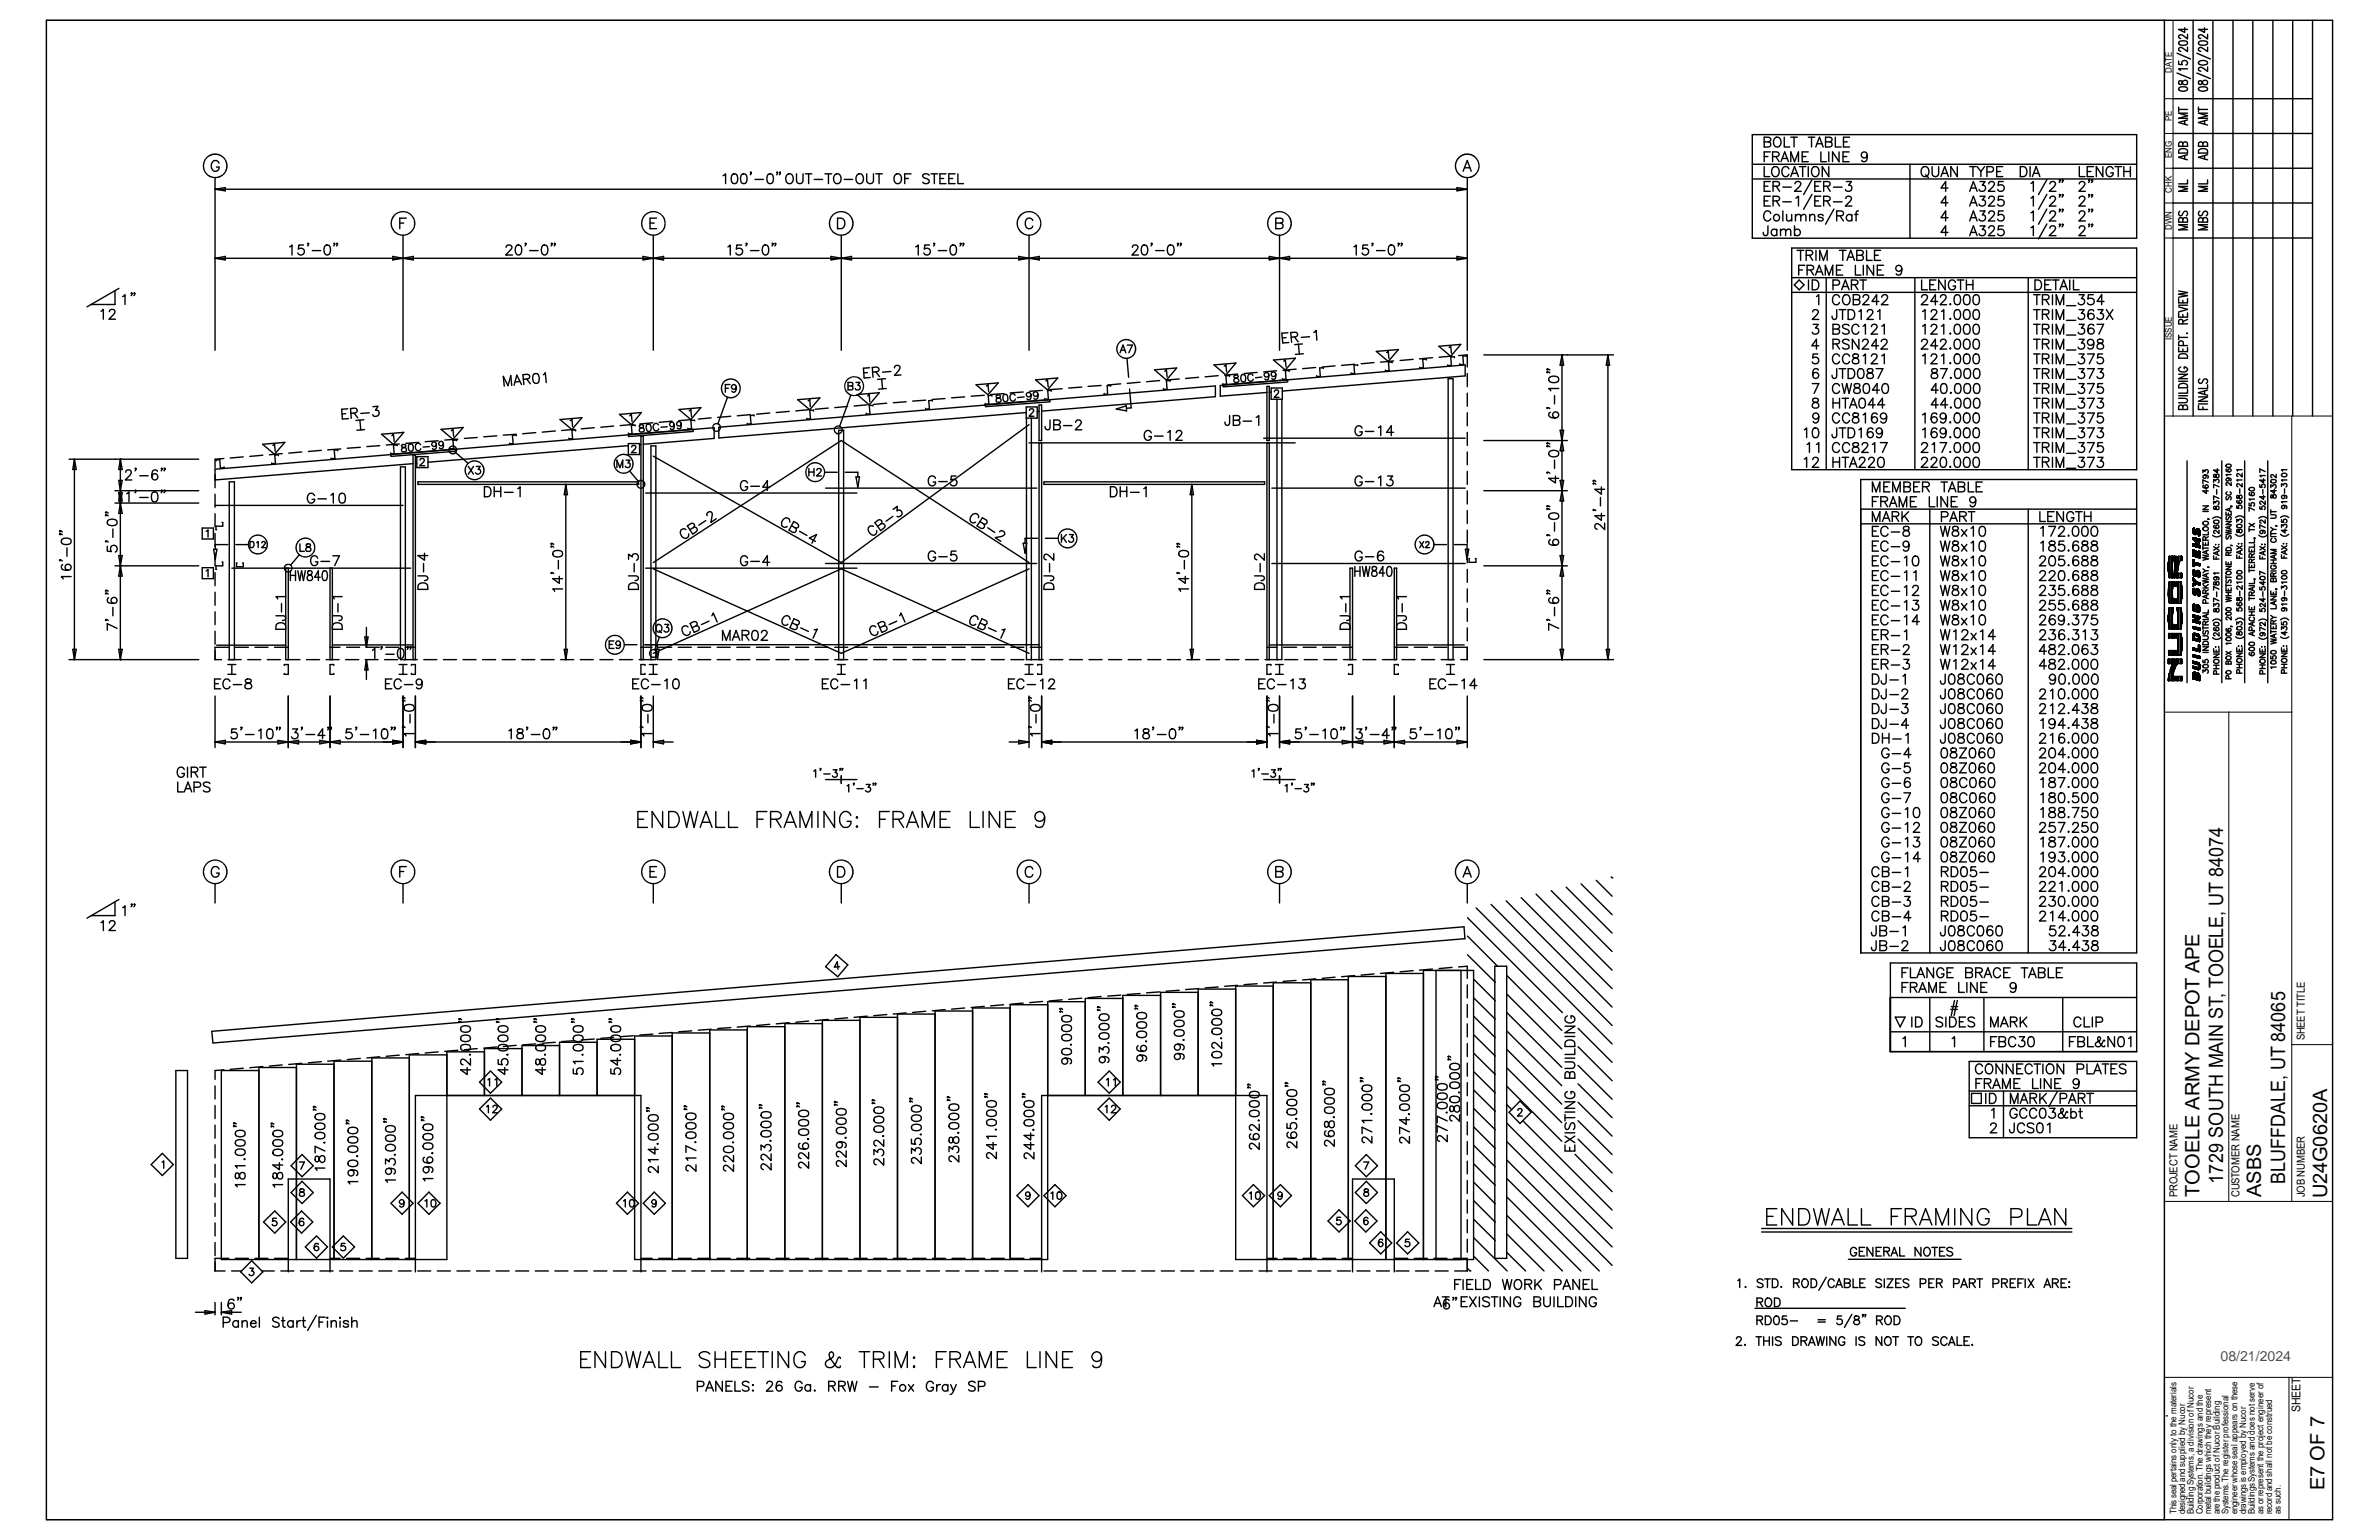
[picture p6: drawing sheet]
<svg xmlns="http://www.w3.org/2000/svg" width="432mm" height="279mm" viewBox="0 0 432 279" stroke-linecap="round" stroke-linejoin="round" font-family="sans-serif">
<defs><g id="words">
<g font-size="3.6">
<text x="403.5" y="214.8" transform="rotate(-90 403.5 214.8)">1729 SOUTH MAIN ST, TOOELE, UT 84074</text>
<text x="414.7" y="214.8" transform="rotate(-90 414.7 214.8)">BLUFFDALE, UT 84065</text>
<text x="399.2" y="217.2" transform="rotate(-90 399.2 217.2)">TOOELE ARMY DEPOT APE</text>
<text x="410.4" y="217.2" transform="rotate(-90 410.4 217.2)">ASBS</text>
<text x="422.4" y="217.4" transform="rotate(-90 422.4 217.4)">U24G0620A</text>
<text x="421.9" y="270.3" transform="rotate(-90 421.9 270.3)">E7 OF 7</text>
</g>
<text font-size="2.6" fill="#f00" x="403" y="246.9">08/21/2024</text>
<text font-size="2.2" x="417.5" y="256.2" transform="rotate(-90 417.5 256.2)">SHEET</text>
<g font-size="2">
<text x="418.3" y="188.8" transform="rotate(-90 418.3 188.8)">SHEET TITLE</text>
<text x="395.2" y="217.2" transform="rotate(-90 395.2 217.2)">PROJECT NAME</text>
<text x="406.5" y="217.2" transform="rotate(-90 406.5 217.2)">CUSTOMER NAME</text>
<text x="418.3" y="217.2" transform="rotate(-90 418.3 217.2)">JOB NUMBER</text>
</g>
<g font-size="1.7">
<text x="394.2" y="13.2" transform="rotate(-90 394.2 13.2)">DATE</text>
<text x="394.2" y="21.9" transform="rotate(-90 394.2 21.9)">PE</text>
<text x="394.2" y="28.7" transform="rotate(-90 394.2 28.7)">ENG</text>
<text x="394.2" y="34.9" transform="rotate(-90 394.2 34.9)">CHK</text>
<text x="394.2" y="41.7" transform="rotate(-90 394.2 41.7)">DWN</text>
<text x="394.2" y="61.6" transform="rotate(-90 394.2 61.6)">ISSUE</text>
<text x="395.1" y="274.7" transform="rotate(-90 395.1 274.7)">This seal pertains only to the materials</text>
<text x="396.6" y="274.7" transform="rotate(-90 396.6 274.7)">designed and supplied by Nucor</text>
<text x="398.2" y="274.7" transform="rotate(-90 398.2 274.7)">Building Systems, a division of Nucor</text>
<text x="399.8" y="274.7" transform="rotate(-90 399.8 274.7)">Corporation. The drawings and the</text>
<text x="401.4" y="274.7" transform="rotate(-90 401.4 274.7)">metal buildings which they represent</text>
<text x="402.9" y="274.7" transform="rotate(-90 402.9 274.7)">are the product of Nucor Building</text>
<text x="404.5" y="274.7" transform="rotate(-90 404.5 274.7)">Systems. The register professional</text>
<text x="406.1" y="274.7" transform="rotate(-90 406.1 274.7)">engineer whose seal appears on these</text>
<text x="407.7" y="274.7" transform="rotate(-90 407.7 274.7)">drawings is employed by Nucor</text>
<text x="409.2" y="274.7" transform="rotate(-90 409.2 274.7)">Buildings Systems and does not serve</text>
<text x="410.8" y="274.7" transform="rotate(-90 410.8 274.7)">as or represent the project engineer of</text>
<text x="412.4" y="274.7" transform="rotate(-90 412.4 274.7)">record and shall not be construed</text>
<text x="414" y="274.7" transform="rotate(-90 414 274.7)">as such.</text>
</g>
</g></defs>
<g fill="none" stroke="#000" stroke-width=".25">
<path d="M8.4 3.7h415v272h-415zM392.9 3.7v272M394.4 17.9h25.3M395.1 13.3l2.5 1M395.1 9.7l2.5 1M395.4 11.1v.6h.7a.49 .49 0 0 1 .4-.7 .49 .49 0 0 1 .4 .7l-.2 .1M395.4 19.4v.8M395.4 19.9h1.6M395.5 15.9l.6-.2a.68 .68 0 0 1 .9 .5 .95 .95 0 0 1-1.3 .3l-.3-.3zM395.5 14.7a.38 .38 0 0 0 0 .4 .38 .38 0 0 0 .3 .2h.2a.59 .59 0 0 1 .3-.6 .59 .59 0 0 1 .7 .2 .49 .49 0 0 1-.5 .5 .49 .49 0 0 1-.4-.6l-.3-.2zM395.5 7.6l.6-.2a.75 .75 0 0 1 .9 .3v.2a1.11 1.11 0 0 1-1.6 0zM396.5 5v.9l-1.1-.6h1.6"/>
<path d="M397 12.5h-1.6l.3 .3M397 8.6v.8a2.14 2.14 0 0 0-1.3-.8 .36 .36 0 0 0-.3 .4 .36 .36 0 0 0 .4 .3M397 6.2v.9l-.9-.7-.4-.1-.3 .2v.3l.4 .2M398.1 3.7v71.8M398.7 13.3l2.5 1M398.7 9.7l2.5 1M399 19.4v.8M399 19.9h1.7M399.1 15.9l.7-.2a.73 .73 0 0 1 .9 .5 1.02 1.02 0 0 1-1.3 .3l-.3-.1zM399.1 14.7a.38 .38 0 0 0 0 .4 .38 .38 0 0 0 .4 .2h.1a.61 .61 0 0 1 .4-.7 .61 .61 0 0 1 .7 .3 .51 .51 0 0 1-.5 .5 .51 .51 0 0 1-.5-.6l-.2-.2zM399.1 11.2a1.18 1.18 0 0 1 1.6 .1v.1a1.02 1.02 0 0 1-1.3 .3l-.3-.1zM399.1 7.6l.7-.2a.71 .71 0 0 1 .9 .5 1.16 1.16 0 0 1-1.7 0z"/>
<path d="M400.1 5v.9l-1.1-.6h1.7M400.7 12.1v.9l-.8-.6a.44 .44 0 0 0-.6-.2 .44 .44 0 0 0-.2 .6l.4 .1M400.7 8.6v.8l-.8-.6a.45 .45 0 0 0-.5-.2 .45 .45 0 0 0-.4 .5l.5 .2M400.7 6.2v.9l-1-.7h-.5l-.2 .1v.3l.5 .2M401.7 3.7v71.8M405.3 3.7v71.8M408.9 3.7v71.8M412.5 3.7v71.8M416.1 3.7v71.8M419.7 3.7v71.8M39 32.3v31.2M39 34.3h227.3"/>
<path d="M39 34.3l1.9-.3v.6zM39.8 29.6a.72 .72 0 0 0-.9-.5 .72 .72 0 0 0-.5 .8 .8 .8 0 0 0 .2 1 .8 .8 0 0 0 1.1-.1l.1-.5h-.5M73.7 39.6h-1.1v1.9M119.2 39.6h-1.2v1.9h1.2M131.2 31.9l.5-.4v1.8M133 31.6a.58 .58 0 0 1 .8 .3 1.47 1.47 0 0 1-.2 1.3 .58 .58 0 0 1-.8-.2 1.47 1.47 0 0 1 .2-1.4zM134.7 31.6a.58 .58 0 0 1 .8 .3 1.47 1.47 0 0 1-.2 1.3 .58 .58 0 0 1-.8-.2 1.47 1.47 0 0 1 .2-1.4zM136.4 31.3h-.2h.2l-.2 .4M137 32.6h1.6M139.4 31.6a.58 .58 0 0 1 .9 .3 1.47 1.47 0 0 1-.2 1.3 .58 .58 0 0 1-.8-.2 1.47 1.47 0 0 1 .1-1.4zM141.1 31.3h-.1h.1l-.1 .4M141.6 31.3h-.1h.1l-.1 .4"/>
<path d="M142.8 31.8a.66 .66 0 0 1 .7-.2 .66 .66 0 0 1 .5 .6 .78 .78 0 0 1-.2 .9 .78 .78 0 0 1-.8 .1 1.1 1.1 0 0 1-.2-1.4zM144.6 31.5v1.3a.6 .6 0 0 0 .6 .5 .6 .6 0 0 0 .6-.5v-1.3M146.2 31.5h1.2M146.8 31.5v1.8M147.8 32.6h1.5M149.7 31.5h1.3M150.4 31.5v1.8M151.5 31.8a.66 .66 0 0 1 .7-.2 .66 .66 0 0 1 .5 .6 .78 .78 0 0 1-.2 .9 .78 .78 0 0 1-.9 .1 1.1 1.1 0 0 1-.1-1.4zM152 39.6h.7a1.02 1.02 0 0 1 .7 .9 1.02 1.02 0 0 1-.7 1h-.7zM153.2 32.6h1.6M155.5 31.8a.66 .66 0 0 1 .8-.2 .66 .66 0 0 1 .4 .6 .78 .78 0 0 1-.2 .9 .78 .78 0 0 1-.8 .1 1.1 1.1 0 0 1-.2-1.4zM157.3 31.5v1.3a.62 .62 0 0 0 .6 .5 .62 .62 0 0 0 .6-.5v-1.3"/>
<path d="M159 31.5h1.1M159.6 31.5v1.8M162.4 31.8a.66 .66 0 0 1 .8-.2 .66 .66 0 0 1 .4 .6 .78 .78 0 0 1-.2 .9 .78 .78 0 0 1-.8 .1 1.1 1.1 0 0 1-.2-1.4zM164.2 32.4h.7M165.4 31.5h-1.2v1.8M168.7 31.8a.67 .67 0 0 0-.7-.3 .67 .67 0 0 0-.5 .5l.1 .2 .7 .3a.43 .43 0 0 1 .3 .3 .43 .43 0 0 1-.1 .4 .82 .82 0 0 1-1-.1M169 31.5h1.2M169.6 31.5v1.8M170.6 32.4h.7M171.7 31.5h-1.1v1.8h1.1M172.2 32.4h.7M173.4 31.5h-1.2v1.8h1.2"/>
<path d="M173.9 31.5v1.8h1M264.5 34l1.8 .3-1.8 .3zM265.6 31.1l.7-2 .7 2M265.9 30.4h.9M266.3 32.3v31.2M318.1 24.4h69.7v18.8h-69.7zM318.1 29.8h69.7M318.1 32.5h69.7M320.2 25.7h.8a.47 .47 0 0 1 .4 .5 .47 .47 0 0 1-.4 .5h-.8v-1.8h.8l.3 .2v.5l-.3 .1M320.2 30.2v1.8h1M320.2 28.4h.7M320.2 33.8h.7"/>
<path d="M320.2 36.4h.7M321.3 27.6h-1.1v1.7M321.3 32.9h-1.1v1.8h1.1M321.3 35.6h-1.1v1.8h1.1M321.4 38.7a.65 .65 0 0 0-.8-.4 .65 .65 0 0 0-.5 .7 .78 .78 0 0 0 .2 .8 .78 .78 0 0 0 .8 .2l.3-.3M321.7 28.4l1-.1 .2-.2-.1-.4-.3-.1h-.8v1.7M321.7 30.5a.66 .66 0 0 1 .8-.3 .66 .66 0 0 1 .4 .7 .83 .83 0 0 1-.8 1.1h-.2a1.15 1.15 0 0 1-.2-1.5zM321.8 33.8l1-.1 .2-.3-.1-.3-.3-.2h-.8v1.8M321.8 36.4h1l.2-.3-.1-.3-.3-.2h-.8v1.8M322.1 25.1a.66 .66 0 0 1 .7-.2 .66 .66 0 0 1 .5 .7 .78 .78 0 0 1-.2 .8 .78 .78 0 0 1-.9 .2 1.1 1.1 0 0 1-.1-1.5zM322.3 28.4l.6 .9M322.4 33.8l.6 .9"/>
<path d="M322.4 36.4l.6 1M323.3 29.3l.6-1.7 .7 1.7M323.5 28.7h.9M323.6 34h1.5M323.6 36.6h1.5M323.6 38.3v1.8M323.8 24.9v1.8h1.1M324.3 38.9l.1 1.1 .4 .1 .4-.3M324.7 30.6a.65 .65 0 0 0-.7-.4 .65 .65 0 0 0-.6 .7 .83 .83 0 0 0 .9 1.1l.4-.4M325 24.9h1.2M325 29.3v-1.7l.7 1.7 .7-1.7v1.7M325 32l.7-1.8 .7 1.8"/>
<path d="M325.2 38.9v1.2M325.3 31.5h.8M325.6 24.9v1.8M325.8 33.4l.1-.3 .2-.2h.4l.3 .2a.55 .55 0 0 1-.2 .8l-.9 .8h1.2M325.9 39.2l.4-.3 .5 .1 .1 1.1M325.9 38.9v1.2M326 35.9l.4-.3v1.8M326.6 30.2h1.2M326.9 39.2l.4-.3 .4 .1 .1 1.1M327.1 28.4h.7M327.2 30.2v1.8M328.2 24.9h1.2"/>
<path d="M328.2 27.6h-1.1v1.7h1.1M328.2 30.2v1.8M328.5 39.2l.4-.3 .4 .1 .1 1.1M328.5 38.9v1.2M328.8 24.9v1.8M328.9 32.6l-1.5 2.7M328.9 35.3l-1.5 2.7M329 30.5a.66 .66 0 0 1 .7-.3 .66 .66 0 0 1 .5 .7 .83 .83 0 0 1-.9 1.1h-.2a1.15 1.15 0 0 1-.1-1.5zM329.4 33.8h.7M329.4 36.4h.7M329.6 26.7l.6-1.8 .7 1.8M329.8 26.1h.9"/>
<path d="M330.5 27.6v1.7h1M330.5 32.9h-1.1v1.8h1.1M330.5 35.6h-1.1v1.8h1.1M330.9 39.2a.54 .54 0 0 0-.9 0l.1 .1 .7 .3 .1 .2a.54 .54 0 0 1-.9 0M331 33.8l1-.1 .2-.3-.1-.3-.3-.2h-.8v1.8M331 36.4h1l.2-.3-.1-.3-.3-.2h-.8v1.8M331.3 25.7h.8a.47 .47 0 0 1 .4 .5 .47 .47 0 0 1-.4 .5h-.8v-1.8h.8l.3 .2v.5l-.3 .1M331.6 33.8l.6 .9M331.6 36.4l.6 1M331.9 27.6v1.7M331.9 30.2v1.8l-1.1-1.8v1.8M332.8 34h1.5"/>
<path d="M332.8 36.6h1.5M332.9 37.9l-1.6 2.8M333.1 24.9v1.8h1.1M333.4 39.2l1-.1a.45 .45 0 0 0 0-.7l-1-.1v1.8M333.8 27.6v1.7l-1.2-1.7v1.7M334 39.2l.6 .9M334.5 28.4h.7M334.6 25.7h.7M335 36l.1-.2 .3-.2h.3l.3 .2a.55 .55 0 0 1-.2 .7l-.9 .9h1.2M335.1 32.9h.9l-.5 .7a.6 .6 0 0 1 .6 .8 .6 .6 0 0 1-1 .2l-.2-.2M335.6 27.6h-1.1v1.7h1.1M335.7 24.9h-1.1v1.8h1.1"/>
<path d="M336.1 39.2a.57 .57 0 0 0-.8-.1 .57 .57 0 0 0 0 .8 .57 .57 0 0 0 .8-.1M336.1 38.9v1.2M336.6 38.9h.6M337.3 38.3l-.3 .1-.1 .2v1.5M338.9 28.2a.55 .55 0 0 1-.7 .4 .55 .55 0 0 1-.3-.8 .55 .55 0 0 1 .9 0 1.6 1.6 0 0 1-.1 1.5 .52 .52 0 0 1-.8-.2M346.7 29.8v13.4M349 30.3a.7 .7 0 0 1 1.1 .6 .83 .83 0 0 1-.9 1.1 1.04 1.04 0 0 1-.2-1.7zM349.5 31.7l.5 .5M350.7 30.2v1.3a.6 .6 0 0 0 .6 .6 .6 .6 0 0 0 .6-.6v-1.3M352.3 32l.7-1.8 .7 1.8M352.6 31.5h.8M353.6 34.1h-1.3l.8-1.2v1.8"/>
<path d="M353.6 36.8h-1.3l.8-1.2v1.8M353.6 39.5h-1.3l.8-1.2v1.8M355.3 30.2v1.8l-1.2-1.8v1.8M357.5 30.2h1.2M357.5 34.7l.7-1.8 .7 1.8M357.5 37.4l.7-1.8 .7 1.8M357.8 34.1h.8M357.8 36.8h.8M357.8 39.5h.8M358.1 30.2v1.8M358.9 30.2l.6 .9v.9M359.4 32.9h.9l-.5 .7a.6 .6 0 0 1 .5 .8 .6 .6 0 0 1-.9 .2l-.2-.2"/>
<path d="M359.4 35.6h.9l-.5 .7a.6 .6 0 0 1 .5 .8 .6 .6 0 0 1-.9 .2l-.2-.3M359.4 38.3h.9l-.5 .7a.6 .6 0 0 1 .5 .8 .6 .6 0 0 1-.9 .2l-.2-.2M360.2 30.2l-.7 .9M360.6 31.2h.8a.49 .49 0 0 0 .4-.5 .49 .49 0 0 0-.4-.5h-.8v1.8M361 33.4l.1-.3 .2-.2h.4l.2 .2a.55 .55 0 0 1-.2 .8l-.8 .8h1.2M361 36l.1-.2 .2-.2h.4l.2 .2a.55 .55 0 0 1-.2 .7l-.8 .9h1.2M361 38.7l.1-.3 .2-.1 .5 .1a.54 .54 0 0 1-.1 .8l-.8 .9h1.2M362.4 31.1h.7M363.5 30.2h-1.1v1.8h1.1M363.6 32.9h-.8l-.1 .8a.63 .63 0 0 1 .9 0 .63 .63 0 0 1-.1 .9 .63 .63 0 0 1-.9-.2M363.6 35.6h-.8l-.1 .8a.63 .63 0 0 1 .9-.1 .63 .63 0 0 1-.1 1 .63 .63 0 0 1-.9-.3M363.6 38.3h-.8l-.1 .8a.63 .63 0 0 1 .9 0 .63 .63 0 0 1-.1 .9 .63 .63 0 0 1-.9-.2"/>
<path d="M366.7 30.2h.6a.98 .98 0 0 1 .6 .9 .98 .98 0 0 1-.6 .9h-.6zM368.5 30.2v1.8M368.6 33.3l.5-.4v1.8M368.6 35.9l.5-.3v1.8M368.6 38.6l.5-.3v1.8M368.9 32l.7-1.8 .6 1.8M369.1 31.5h.9M371.5 32.6l-1.5 2.7M371.5 35.3l-1.5 2.7M371.5 37.9l-1.5 2.8M372.1 33.4l.1-.3 .2-.2h.3l.3 .2a.55 .55 0 0 1-.2 .8l-.9 .8h1.3M372.1 36l.1-.2 .2-.2h.3l.3 .2a.55 .55 0 0 1-.2 .7l-.9 .9h1.3"/>
<path d="M372.1 38.7l.1-.3 .2-.1 .5 .1a.54 .54 0 0 1-.1 .8l-.9 .9h1.3M373.9 32.7h-.1h.1l-.1 .4M373.9 35.3h-.1h.1l-.1 .5M373.9 38h-.1h.1l-.1 .4M374.4 32.7h-.1h.1l-.1 .4M374.4 35.3h-.1h.1l-.1 .5M374.4 38h-.1h.1l-.1 .4M377.4 30.2v1.8h1M377.4 33.4l.1-.3 .2-.2h.4l.2 .2a.55 .55 0 0 1-.1 .8l-.9 .8h1.2M377.4 36l.1-.2 .2-.2h.4l.2 .2a.55 .55 0 0 1-.1 .7l-.9 .9h1.2M377.4 38.7l.1-.3 .2-.1 .5 .1a.54 .54 0 0 1 0 .8l-.9 .9h1.2M378.8 31.1h.7"/>
<path d="M379.3 32.7h-.2h.2l-.2 .4M379.3 35.3h-.2h.2l-.2 .5M379.3 38h-.2h.2l-.2 .4M379.8 32.7h-.2h.2l-.2 .4M379.8 35.3h-.2h.2l-.2 .5M379.8 38h-.2h.2l-.2 .4M380 30.2h-1.2v1.8h1.2M381.7 30.2v1.8l-1.2-1.8v1.8M383.5 30.6a.65 .65 0 0 0-.7-.4 .65 .65 0 0 0-.5 .7 .83 .83 0 0 0 .8 1.1 .6 .6 0 0 0 .4-.6h-.4M383.9 30.2h1.2M384.5 30.2v1.8M385.5 31.1h1.2"/>
<path d="M385.5 30.2v1.8M386.7 30.2v1.8M394.4 36.8h25.3M394.4 30.5h25.3M394.4 24.2h25.3M395.5 27.2a1.03 1.03 0 0 1 1.5 .2v.4h-1.6zM395.6 38.3a.45 .45 0 0 0-.2 .5 .45 .45 0 0 0 .4 .4l.3-.2 .3-.6 .4-.1a.51 .51 0 0 1 0 .9M396.2 39.8a.39 .39 0 0 0-.4-.3 .39 .39 0 0 0-.4 .3v.5h1.6v-.5l-.3-.3a.41 .41 0 0 0-.5 .3v.5M396.2 26l-.3-.3-.4 .2-.1 .6h1.6v-.5l-.3-.3-.4 .2-.1 .6M396.5 21.9v.6M396.5 28.2v.6M397 32.6v.8h-1.6"/>
<path d="M397 33.8h-1.6l1.6 .4-1.6 .5h1.6M397 28.1l-1.6 .4 1.6 .5M397 21.8l-1.6 .4 1.6 .5M397 20.5h-1.6l1.6 .5-1.6 .5h1.6M399.1 27.2a1.09 1.09 0 0 1 1.6 .2v.4h-1.7zM399.3 38.3a.44 .44 0 0 0-.3 .5 .44 .44 0 0 0 .5 .4l.5-.8a.38 .38 0 0 1 .7 .2v.3l-.3 .3M399.8 39.8l-.1-.3h-.5l-.2 .3v.5h1.7v-.5a.45 .45 0 0 0-.4-.3 .45 .45 0 0 0-.5 .3v.5M399.8 26l-.3-.3-.4 .2-.1 .6h1.7v-.5l-.4-.3-.4 .2-.1 .6M400.1 21.9v.6M400.1 28.2v.6M400.7 32.6v.8h-1.7M400.7 33.8h-1.7l1.7 .4-1.7 .5h1.7"/>
<path d="M400.7 20.5h-1.7l1.7 .5-1.7 .5h1.7M400.7 28.1l-1.7 .4 1.7 .5M400.7 21.8l-1.7 .4 1.7 .5M18.3 56.5l.5-.4v1.8M19.9 56.6v-.3l.3-.2h.3l.3 .2a.55 .55 0 0 1-.2 .8l-.8 .8h1.2M20.9 52.7v2.5h-4.4M21.6 52.3l-5.8 3.4M22.3 53.8l.4-.3v1.7M24 53.2h-.2h.2l-.2 .4M24.5 53.2h-.2h.2l-.2 .4M39 46.9l1.9-.4v.7zM39 46.9h227.3"/>
<path d="M52.6 44.8l.4-.3v1.8M55.1 44.5h-.9l-.1 .7a.63 .63 0 0 1 1 0 .63 .63 0 0 1-.1 .9 .63 .63 0 0 1-.9-.2M56 44.2h-.2h.2l-.2 .4M56.7 45.5h1.5M59.1 44.5a.58 .58 0 0 1 .8 .3 .95 .95 0 0 1-.6 1.5 1.19 1.19 0 0 1-.2-1.8zM60.7 44.2h-.1h.1l-.1 .4M61.3 44.2h-.2h.2l-.2 .4M71.3 46.5l1.9 .4-1.9 .3zM72.6 40.5h.7M73.2 42.7v20.8M73.2 46.9l1.8-.4v.7zM91.9 44.9l.1-.4a.59 .59 0 0 1 .9 .3l-.1 .3-1 1.2h1.2"/>
<path d="M93.8 44.5a.58 .58 0 0 1 .8 .3 .95 .95 0 0 1-.6 1.5 1.19 1.19 0 0 1-.2-1.8zM95.5 44.2h-.2h.2l-.2 .4M96.1 45.5h1.6M98.5 44.5a.58 .58 0 0 1 .9 .3 .95 .95 0 0 1-.6 1.5 1.19 1.19 0 0 1-.3-1.8zM100.2 44.2h-.2h.2l-.2 .4M100.8 44.2h-.2h.2l-.2 .4M116.7 46.5l1.9 .4-1.9 .3zM118 40.5h.7M118.6 42.7v20.8M118.6 46.9l1.8-.4v.7zM132.1 44.8l.4-.3v1.8M134.6 44.5h-.9l-.1 .7a.65 .65 0 0 1 1 0 .65 .65 0 0 1-.1 1 .65 .65 0 0 1-.9-.3"/>
<path d="M135.6 44.2h-.2h.2l-.2 .4M136.2 45.5h1.6M138.6 44.5a.58 .58 0 0 1 .8 .3 .95 .95 0 0 1-.5 1.5 1.19 1.19 0 0 1-.3-1.8zM140.3 44.2h-.2h.2l-.2 .4M140.8 44.2h-.2h.2l-.2 .4M150.8 46.5l1.9 .4-1.9 .3zM152.7 42.7v20.8M152.7 46.9l1.9-.4v.7zM166.2 44.8l.5-.3v1.8M168.7 44.5h-.8l-.1 .7a.63 .63 0 0 1 .9 0 .63 .63 0 0 1-.1 .9 .63 .63 0 0 1-.9-.2M169.6 44.2h-.1h.1l-.1 .4M170.3 45.5h1.5"/>
<path d="M172.7 44.5a.58 .58 0 0 1 .8 .3 .95 .95 0 0 1-.6 1.5 1.19 1.19 0 0 1-.2-1.8zM174.4 44.2h-.2h.2l-.2 .4M174.9 44.2h-.1h.1l-.1 .4M184.9 46.5l1.9 .4-1.9 .3zM186.8 42.7v20.8M186.8 46.9l1.8-.4v.7zM187.5 40a.7 .7 0 0 0-.9-.4 .7 .7 0 0 0-.5 .7 .83 .83 0 0 0 .2 .9 .83 .83 0 0 0 .9 .2l.3-.4M205.5 44.9l.1-.3 .3-.1h.3l.3 .1a.55 .55 0 0 1-.2 .8l-.9 .9h1.2M207.4 44.5a.58 .58 0 0 1 .8 .3 .95 .95 0 0 1-.6 1.5 1.19 1.19 0 0 1-.2-1.8zM209.1 44.2h-.2h.2l-.2 .4M209.8 45.5h1.5M212.1 44.5a.63 .63 0 0 1 .9 .3 .94 .94 0 0 1-.6 1.5 1.19 1.19 0 0 1-.3-1.8z"/>
<path d="M213.9 44.2h-.2h.2l-.2 .4M214.4 44.2h-.2h.2l-.2 .4M230.4 46.5l1.8 .4-1.8 .3zM231.6 40.5h.8a.51 .51 0 0 1 .5 .5 .51 .51 0 0 1-.5 .5h-.8v-1.9l1.1 .1a.4 .4 0 0 1 .2 .3 .4 .4 0 0 1-.2 .4l-.3 .1M232.2 42.7v20.8M232.2 46.9l1.9-.4v.7zM245.7 44.8l.5-.3v1.8M248.2 44.5h-.8l-.1 .7a.63 .63 0 0 1 1 0 .63 .63 0 0 1-.2 .9 .63 .63 0 0 1-.9-.2M249.2 44.2h-.2h.2l-.2 .4M249.9 45.5h1.5M252.2 44.5a.58 .58 0 0 1 .9 .3 .95 .95 0 0 1-.6 1.5 1.19 1.19 0 0 1-.3-1.8zM253.9 44.2h-.2h.2l-.2 .4"/>
<path d="M254.5 44.2h-.2h.2l-.2 .4M264.5 46.5l1.8 .4-1.8 .3zM320.9 41v1.3l-.2 .4-.3 .1a.48 .48 0 0 1-.4-.6M322.5 41.8a.57 .57 0 0 0-.8-.1 .57 .57 0 0 0 0 .9 .57 .57 0 0 0 .8-.1M322.5 41.6v1.2M323.2 41.9l.4-.3 .4 .1 .1 1.1M323.2 41.6v1.2M324.1 41.9l.4-.3 .5 .1v1.1M325.2 45h62.6v40.2h-62.6zM325.2 50.4h62.6M325.2 53h62.6M325.7 51.7l.9-.9 .8 .9-.8 .9z"/>
<path d="M325.7 41.8a.59 .59 0 0 1 .9-.1 .59 .59 0 0 1 0 .9 .59 .59 0 0 1-.9-.1M325.7 41v1.8M326.2 45.4h1.2M326.5 49h.7M326.8 45.4v1.8M327.6 48.1h-1.1v1.8M327.8 46.3h.8a.5 .5 0 0 0 .4-.5l-.2-.3-.2-.1h-.8v1.8M328 49l1-.1 .2-.3-.1-.3-.3-.2h-.8v1.8M328.3 50.8v1.8M328.4 46.3l.6 .9M328.6 49l.6 .9M328.9 50.8h.6a.95 .95 0 0 1 .6 .9 .95 .95 0 0 1-.6 .9h-.6z"/>
<path d="M329 56.6l.1-.3 .3-.1h.3l.2 .1a.55 .55 0 0 1-.1 .8l-.9 .9h1.2M329.1 58.8h.9l-.5 .7a.6 .6 0 0 1 .6 .8 .6 .6 0 0 1-1 .2l-.2-.2M329.5 49.9l.7-1.8 .7 1.8M329.6 45.4v1.8M329.7 53.8l.4-.3v1.8M329.8 49.3h.8M330.3 47.2v-1.8l.7 1.8 .6-1.8v1.8M331.3 49.9v-1.8l.7 1.8 .7-1.8v1.8M331.5 50.4v34.8M332.7 51.7h.8a.47 .47 0 0 0 .4-.4 .47 .47 0 0 0-.4-.5h-.8v1.8M332.7 59.7h.8a.47 .47 0 0 1 .4 .5 .47 .47 0 0 1-.4 .4h-.8v-1.8h.8l.3 .2v.5l-.3 .2M333.3 49h.8"/>
<path d="M333.4 56.2v1.3l-.2 .4-.3 .1a.48 .48 0 0 1-.4-.6M333.8 56.2h1.2M333.8 45.4h1.3M333.9 53.9a.65 .65 0 0 0-.8-.4 .65 .65 0 0 0-.5 .7 .78 .78 0 0 0 .2 .8 .78 .78 0 0 0 .8 .2l.3-.3M334.3 52.6l.6-1.8 .7 1.8M334.4 56.2v1.8M334.5 45.4v1.8M334.5 48.1h-1.2v1.8h1.2M334.5 52h.9M334.8 53.6a.84 .84 0 0 1 .9 .3 .84 .84 0 0 1 0 1 .65 .65 0 0 1-.7 .4 .65 .65 0 0 1-.6-.7v-.4zM335.2 47.2l.7-1.8 .7 1.8M335.4 56.2h.6a.95 .95 0 0 1 .7 .9 .95 .95 0 0 1-.7 .9h-.6z"/>
<path d="M335.5 46.7h.8M335.6 59.1a.67 .67 0 0 0-.6-.3 .67 .67 0 0 0-.6 .5l.2 .2 .7 .3a.43 .43 0 0 1 .3 .3 .43 .43 0 0 1-.2 .4 .82 .82 0 0 1-1-.1M336 51.6h1.1l.1-.3-.1-.3-.3-.2h-.8v1.8M336.4 54.4h.7a.47 .47 0 0 1 .5 .4 .47 .47 0 0 1-.5 .5h-.7v-1.8l1 .1a.45 .45 0 0 1 0 .7l-.3 .1M336.6 51.6l.6 1M336.8 48.1v1.8h1M337 46.3h.8a.47 .47 0 0 1 .4 .5 .47 .47 0 0 1-.4 .4h-.8v-1.8h.8l.2 .1 .2 .3a.5 .5 0 0 1-.4 .5M337.4 56.5l.4-.3v1.8M337.4 59.3a.65 .65 0 0 0-.7-.5 .65 .65 0 0 0-.6 .7 .78 .78 0 0 0 .2 .9 .78 .78 0 0 0 .8 .1l.3-.3M337.6 50.8h1.2M338.2 53.9v-.3l.3-.1 .5 .1a.54 .54 0 0 1-.1 .8l-.8 .9h1.2M338.2 59.2l.4-.4v1.8"/>
<path d="M338.2 50.8v1.8M338.2 48.1v1.8M338.8 45.4v1.8h1M338.9 56.6l.1-.3 .3-.1h.3l.3 .1a.55 .55 0 0 1-.2 .8l-.9 .9h1.2M339.7 59.3l.1-.3 .2-.2h.4l.2 .2a.55 .55 0 0 1-.2 .8l-.8 .8h1.2M340.1 48.1v1.8l-1.2-1.8v1.8M340.2 46.3h.7M340.7 49h.7M340.8 56.5l.4-.3v1.8M341 54.7h-1.2l.8-1.2v1.8M341.3 45.4h-1.1v1.8h1.1M341.5 53.9v-.1a.57 .57 0 0 1 .6-.4 .57 .57 0 0 1 .5 .4l-.3 .6-.8 .9h1.2"/>
<path d="M341.5 59.2l.5-.4v1.8M341.9 48.1h-1.2v1.8h1.2M345.2 48.7a.55 .55 0 0 1-.8 .5 .55 .55 0 0 1-.2-.9 .55 .55 0 0 1 .9 .1 1.6 1.6 0 0 1-.2 1.4 .52 .52 0 0 1-.7-.1M347.6 50.4v34.8M348.8 50.8v1.8h1M348.8 53.9l.1-.3 .2-.1 .6 .1a.54 .54 0 0 1-.1 .8l-.9 .9h1.2M349 56.5l.4-.3v1.8M349 59.2l.4-.4v1.8M350.3 51.6h.6M350.5 56.6l.1-.3 .3-.1h.3l.3 .1a.55 .55 0 0 1-.2 .8l-.9 .9h1.2M350.5 59.3l.1-.3 .3-.2h.3l.3 .2a.55 .55 0 0 1-.2 .8l-.9 .8h1.2M351.4 50.8h-1.1v1.8h1.1"/>
<path d="M351.7 54.7h-1.3l.9-1.2v1.8M352.2 53.9l.1-.3 .3-.1 .5 .1a.54 .54 0 0 1-.1 .8l-.9 .9h1.2M352.4 56.5l.4-.3v1.8M352.4 59.2l.4-.4v1.8M353.1 50.8v1.8l-1.2-1.8v1.8M353.6 42.2h-1.3l.8-1.2v1.8M353.9 55.2h.2zM353.9 57.9h.2zM354.9 51.2a.65 .65 0 0 0-.7-.4 .65 .65 0 0 0-.5 .7 .78 .78 0 0 0 .1 .8 .78 .78 0 0 0 .9 .2l.2-.3v-.3h-.4M354.9 53.6a.58 .58 0 0 1 .9 .2 1.54 1.54 0 0 1-.2 1.4 .58 .58 0 0 1-.8-.3 1.57 1.57 0 0 1 .1-1.3zM354.9 56.3a.58 .58 0 0 1 .9 .2 1.47 1.47 0 0 1-.2 1.4 .58 .58 0 0 1-.8-.3 1.47 1.47 0 0 1 .1-1.3zM354.9 58.9a.58 .58 0 0 1 .9 .3 1.47 1.47 0 0 1-.2 1.3 .58 .58 0 0 1-.8-.2 1.47 1.47 0 0 1 .1-1.4z"/>
<path d="M355.3 50.8h1.1M355.9 50.8v1.8M356.6 53.6a.61 .61 0 0 1 .9 .2 1.54 1.54 0 0 1-.2 1.4 .63 .63 0 0 1-.9-.3 1.57 1.57 0 0 1 .2-1.3zM356.6 56.3a.61 .61 0 0 1 .9 .2 1.47 1.47 0 0 1-.2 1.4 .63 .63 0 0 1-.9-.3 1.47 1.47 0 0 1 .2-1.3zM356.6 58.9a.61 .61 0 0 1 .9 .3 1.47 1.47 0 0 1-.2 1.3 .63 .63 0 0 1-.9-.2 1.47 1.47 0 0 1 .2-1.4zM356.9 51.6h1.2M356.9 50.8v1.8M357.5 40.1l.7-1.8 .7 1.8M357.5 42.8l.7-1.8 .7 1.8M357.8 42.2h.8M358.1 50.8v1.8M358.4 53.6a.58 .58 0 0 1 .8 .2 1.54 1.54 0 0 1-.2 1.4 .58 .58 0 0 1-.8-.3 1.57 1.57 0 0 1 .2-1.3z"/>
<path d="M358.4 56.3a.58 .58 0 0 1 .8 .2 1.47 1.47 0 0 1-.2 1.4 .58 .58 0 0 1-.8-.3 1.47 1.47 0 0 1 .2-1.3zM358.4 58.9a.58 .58 0 0 1 .8 .3 1.47 1.47 0 0 1-.2 1.3 .58 .58 0 0 1-.8-.2 1.47 1.47 0 0 1 .2-1.4zM359.4 41h.9l-.5 .7a.6 .6 0 0 1 .5 .8 .6 .6 0 0 1-.9 .2l-.2-.3M361 41.4l.1-.3 .2-.1h.4l.2 .1a.55 .55 0 0 1-.2 .8l-.8 .9h1.2M363.6 41h-.8l-.1 .7a.63 .63 0 0 1 .9 0 .63 .63 0 0 1-.1 1 .63 .63 0 0 1-.9-.3M368.1 50.4v34.8M368.6 41.3l.5-.3v1.8M369.1 53.5h1.2M369.1 56.2h1.2M369.1 58.8h1.2M369.4 50.8h.6a.95 .95 0 0 1 .6 .9 .95 .95 0 0 1-.6 .9h-.6zM369.7 53.5v1.8"/>
<path d="M369.7 56.2v1.8M369.7 58.8v1.8M370.7 54.4l1-.1a.45 .45 0 0 0 0-.7l-1-.1v1.8M370.7 57l1-.1 .2-.2-.1-.4-.3-.1h-.8v1.8M370.7 59.7l1-.1 .2-.2-.1-.4-.3-.2h-.8v1.8M371.1 51.6h.7M371.3 54.4l.6 .9M371.3 57l.6 1M371.3 59.7l.6 .9M371.5 40.6l-1.5 2.7M372.1 41.4l.1-.3 .2-.1h.3l.3 .1a.55 .55 0 0 1-.2 .8l-.9 .9h1.3M372.3 50.8h-1.2v1.8h1.2"/>
<path d="M372.5 50.8h1.2M372.5 53.5v1.8M372.5 56.2v1.8M372.5 58.8v1.8M373.1 50.8v1.8M373.2 55.3v-1.8l.7 1.8 .7-1.8v1.8M373.2 58v-1.8l.7 1.8 .7-1.8v1.8M373.9 52.6l.7-1.8 .6 1.8M373.9 40.7h-.1h.1l-.1 .4M374.1 52h.9M374.4 40.7h-.1h.1l-.1 .4M375.1 55.5h1.7"/>
<path d="M375.1 58.1h1.7M375.7 50.8v1.8M376.3 50.8v1.8h1.1M377.4 53.5h.9l-.5 .7a.6 .6 0 0 1 .5 .8 .6 .6 0 0 1-.9 .2l-.2-.3M377.4 56.2h.9l-.5 .7a.6 .6 0 0 1 .5 .8 .6 .6 0 0 1-.9 .2l-.2-.3M377.4 58.8h.9l-.5 .7a.6 .6 0 0 1 .5 .8 .6 .6 0 0 1-.9 .2l-.2-.2M377.4 41.4l.1-.3 .2-.1h.4l.2 .1a.55 .55 0 0 1-.1 .8l-.9 .9h1.2M379.3 40.7h-.2h.2l-.2 .4M379.8 40.7h-.2h.2l-.2 .4M379.9 53.5h-.8l-.1 .8a.65 .65 0 0 1 1-.1 .65 .65 0 0 1-.2 1 .65 .65 0 0 1-.9-.3M380 56.4a.54 .54 0 0 0-.5-.2 .54 .54 0 0 0-.4 .3 1.04 1.04 0 0 0 .4 1.5 .57 .57 0 0 0 .6-.6 .57 .57 0 0 0-.5-.6 .57 .57 0 0 0-.6 .6M380 59.1a.54 .54 0 0 0-.5-.3 .54 .54 0 0 0-.4 .4 1.04 1.04 0 0 0 .4 1.4 .57 .57 0 0 0 .6-.5 .57 .57 0 0 0-.5-.6 .57 .57 0 0 0-.6 .5"/>
<path d="M380.6 58.8h1.2l-.8 1.8M380.8 56.2h.9l-.5 .7a.6 .6 0 0 1 .6 .8 .6 .6 0 0 1-1 .2l-.2-.3M381.9 54.7h-1.3l.9-1.2v1.8M382.3 56.2l1.2 1.8M383.5 56.2l-1.2 1.8M394.4 43.2h25.3M395.4 54.2v.7h1.6v-.7M395.4 56.8v.7h1.6v-.7M395.4 55.7l1.6 .4-1.6 .5M395.4 55.4h1.6M395.4 52.8l1.6 .3-1.6 .3 1.6 .2-1.6 .3M396.2 58.8l-.1-.8h-.6l-.1 .8h1.6"/>
<path d="M396.2 54.5v.4M396.2 57.1v.4M397 58l-.8 .3M397 40.8h-1.6l1.6 .4-1.6 .5h1.6M400.7 40.8h-1.7l1.7 .4-1.7 .5h1.7M62.7 75.1h-.6M63.1 74.2l-1.1 .1 .1 1.7 1.1-.1M63.7 75l1-.2a.39 .39 0 0 0-.1-.7h-1l.2 1.8M64.3 74.9l.6 .9M65.3 76.2l.2 1.8M66 76.2l-1.4 .1M66.2 77.9l-1.4 .2"/>
<path d="M67 74.9l-1.5 .1M67.7 73.8l.9-.1-.4 .7a.59 .59 0 0 1 .6 .6 .59 .59 0 0 1-.7 .6l-.3-.1-.2-.3M69.3 78.8l4-.4-1.9 2.2zM71.1 79l.3-.3 .1 1.4M79.5 80l-2.3 .1M80.1 77.9l4-.3-1.9 2.1zM81.9 78.1l.3-.2 .1 1.3M82.9 80v-.2l-.7 .1 .1 1.5h-.6v-.1M83.1 79.7l-2.4 .1M86.6 79.4l-2.3 .1M90.2 79.1l-2.4 .1M92.9 69.9l-.2-1.7-.5 1.8-.8-1.7 .1 1.8"/>
<path d="M93.7 78.8l-2.3 .2M93.7 79.1v-.2l-.7 .1 .1 1.5h-.6v-.1M94.4 69.2l-.9 .1M94.7 69.8l-.9-1.7-.5 1.8M95 68.8l.8-.1 .3-.2a.36 .36 0 0 0-.2-.5h-1l.2 1.8M95.6 68.7l.7 .9M96.9 67.9a.6 .6 0 0 1 .8 .2 1.62 1.62 0 0 1 0 1.3 .6 .6 0 0 1-.9-.1 1.62 1.62 0 0 1 .1-1.4zM97.2 78.5l-2.3 .2M98.6 68l.4-.4 .1 1.8M100.8 78.2l-2.4 .2M101.6 76.1l4-.3-1.8 2.1zM103.5 76.3l.3-.3 .1 1.4"/>
<path d="M104.3 77.9l-2.4 .2M104.5 78.2v-.2l-.7 .1 .1 1.5h-.6v-.1M107.9 77.6l-2.4 .2M111.4 77.3l-2.3 .2M112.4 75.2l4-.4-1.8 2.2zM114.1 78.8l11.7-.9v.4l-11.7 .9zM114.3 75.4l.3-.3 .1 1.4M114.9 77l-2.3 .2M115.3 77.3v-.2l-.7 .1 .1 1.5h-.6l-.1-.1M116.1 77.1l-.1 .3 .2 .2a.49 .49 0 0 1 .6 .1 .49 .49 0 0 1 0 .6 .52 .52 0 0 1-.8-.2v-.1a.7 .7 0 0 1 .8-.5v-.3a.52 .52 0 0 0-.7-.1zM117.4 77a.41 .41 0 0 1 .7 .2 .62 .62 0 0 1 .1 .7 .62 .62 0 0 1-.7 .3l-.1-.1a1.02 1.02 0 0 1 0-1.1zM118.5 76.7l-2.4 .2"/>
<path d="M119.5 77.1a.59 .59 0 0 0-.9-.1 .59 .59 0 0 0 .1 .9l.2 .2a.45 .45 0 0 0 .6-.3M121.1 77.4l-1.1 .1M122 76.4l-2.4 .2M122.3 77a.4 .4 0 0 1-.5 .4 .4 .4 0 0 1-.2-.6 .4 .4 0 0 1 .7 0v.2a.62 .62 0 0 1-.4 .9l-.2-.1M123.2 74.3l4-.3-1.8 2.1zM123.7 76.9a.42 .42 0 0 1-.5 .4 .42 .42 0 0 1-.4-.4 .42 .42 0 0 1 .4-.4h.2a.83 .83 0 0 1-.1 1.3l-.4-.2M125.1 74.5l.3-.2 .1 1.3M125.6 76.1l-2.4 .2M126.1 76.4v-.2l-.7 .1 .1 1.5-.7 .1v-.2M129.1 75.8l-2.4 .2M131.7 70.4h.5M132 72.1l-1.7 4.8"/>
<path d="M132.5 69.8h-.8v1.4M132.6 75.5l-2.3 .2M133.6 70.2a.44 .44 0 0 1-.5 .5 .44 .44 0 0 1-.3-.7 .44 .44 0 0 1 .8 0 .67 .67 0 0 1 0 .8 .67 .67 0 0 1-.7 .3l-.1-.1M136.2 75.2l-2.4 .2M136.9 75.5v-.2l-.7 .1 .1 1.5-.7 .1v-.2M139.7 74.9l-2.4 .2M143.3 74.6l-2.4 .2M144.8 72.5l4-.3-1.8 2.1zM146.7 72.7l.3-.3 .1 1.4M146.8 74.3l-2.4 .2M147.7 74.6v-.2l-.7 .1 .1 1.5h-.7v-.1M150.3 74l-2.3 .3"/>
<path d="M153.8 73.7l-2.3 .3M153.9 70l.9 .1v.5l-.3 .1h-.6v-1.3l.9 .1v.4l-.3 .1M154.4 71.7l-2 5.6M155.4 69.4h.7l-.4 .5a.46 .46 0 0 1 .3 .7 .46 .46 0 0 1-.8-.1M155.6 71.6l4-.4-1.8 2.2zM157.4 73.4l-2.4 .3M157.4 67.6h-.6M157.5 71.8l.3-.3 .1 1.4M157.8 66.7l-1.1 .1 .1 1.8 1.1-.1M158.4 67.5l1-.1 .1-.5-.4-.3-.8 .1 .2 1.8M158.5 73.7l-.1-.2-.6 .1 .1 1.5h-.7v-.1M159 67.5l.6 .8"/>
<path d="M160 68.7l.2 1.8M160.7 68.7l-1.4 .1M160.9 70.5l-1.4 .1M161 73.2l-2.4 .2M161.7 67.4l-1.5 .1M162.3 66.8l.2-.4a.57 .57 0 0 1 .9 .2l-.2 .6-.9 .9 1.2-.1M164.5 72.9l-2.4 .2M168 72.6l-2.3 .2M169.2 72.8v-.2l-.6 .1 .1 1.5-.7 .1v-.2M171.5 72.3l-2.3 .2M175.1 72l-2.4 .2M177.2 69.8l4-.3-1.9 2.1z"/>
<path d="M178.6 71.7l-2.3 .2M178.8 73.4l11.7-.9 .1 .4-11.7 .9zM179 70l.3-.2 .2 1.3M180 71.9v-.2l-.6 .1 .1 1.5-.7 .1v-.2M180.8 71.8v.2l.2 .2a.47 .47 0 0 1 .6 .1 .47 .47 0 0 1 0 .6l-.5 .1-.3-.2a.72 .72 0 0 1 .7-.7l.1-.3a.5 .5 0 0 0-.8 0zM182.2 71.6a.48 .48 0 0 1 .6 .2l.1 .8a.46 .46 0 0 1-.8 0l-.1-.5zM182.2 71.4l-2.4 .2M184.2 71.7a.49 .49 0 0 0-.5-.2 .49 .49 0 0 0-.4 .5v.3a.47 .47 0 0 0 .5 .5 .47 .47 0 0 0 .5-.4M185.7 71.1l-2.4 .2M185.9 72l-1.2 .1M186.3 73.8h2v2.1h-2zM186.3 75.9v43.8h3.1"/>
<path d="M186.8 77l-34.1 25.1-34.1-19.3M186.9 74.5l.1-.3h.4l.2 .3-.8 1h.9M187.1 71.6a.43 .43 0 0 1-.5 .4 .43 .43 0 0 1-.3-.7 .43 .43 0 0 1 .7 0 .66 .66 0 0 1 .2 .8 .66 .66 0 0 1-.7 .4l-.1-.2M187.2 75.9v43.8M188 68.9l4-.3-1.9 2.1zM188.4 71.5a.42 .42 0 0 1-.6 .4 .42 .42 0 0 1-.2-.6 .42 .42 0 0 1 .7-.1 .66 .66 0 0 1 .2 .8 .66 .66 0 0 1-.8 .4v-.1M188.6 73.5h.5v6.4h-.5zM188.6 74.6l-.3 .1M189.1 74.6l31.5-2.6v-2l-90.1 7.5v2l55.8-4.7M189.2 70.8l-2.3 .2M189.8 69.1l.3-.3 .1 1.4M190.6 76.2v1.4l-.1 .2-.3 .2a.5 .5 0 0 1-.5-.6"/>
<path d="M190.8 71v-.2l-.6 .1 .1 1.5h-.7v-.1M191.3 77h.7a.47 .47 0 0 1 .5 .5 .47 .47 0 0 1-.5 .5h-.7v-1.8h.7l.4 .2v.3l-.1 .3h-.3M192.8 70.5l-2.4 .2M193 77.2h1.6M195.2 76.6l.1-.2 .3-.2h.3l.3 .2a.55 .55 0 0 1-.2 .7l-.8 .9h1.1M196.3 70.2l-2.3 .2M199.9 69.9l-2.4 .2M201.6 70.1v-.2l-.6 .1v1.5h-.6v-.1M202.6 74.2l1.8-.6 .1 .9zM203.3 64l.5-1.4 .5 1.4M203.4 69.6l-2.4 .3M203.5 63.5h.7"/>
<path d="M204.6 65l.3 3.5M204.6 62.6h.9l-.6 1.4M205 70.6l.3 3.4-.8 .1M206.9 69.3l-2.3 .3M209 78.5a.65 .65 0 0 0-.8-.4 .65 .65 0 0 0-.5 .7 .78 .78 0 0 0 .2 .8 .78 .78 0 0 0 .8 .2l.3-.3v-.3h-.5M209.5 79.1h1.6M209.5 67.1l4.1-.3-1.9 2.2zM210.5 69l-2.4 .3M211.4 67.4l.3-.3 .1 1.3M212 78.4l.4-.3v1.8M212.4 69.2v-.2l-.7 .1 .1 1.5-.6 .1v-.2M213.5 78.5l.1-.2 .2-.2h.4l.2 .2a.55 .55 0 0 1-.2 .7l-.8 .9h1.2"/>
<path d="M214 68.7l-2.3 .3M217.6 68.5l-2.4 .2M220.3 66.2l4-.3-1.8 2.1zM221.1 68.2l-2.4 .2M222 69.8l11.7-.9v.4l-11.7 .9zM222.2 66.4l.3-.2 .1 1.3M223.2 75.4v1.4l-.2 .3-.3 .1a.48 .48 0 0 1-.4-.6M223.2 68.3v-.2l-.7 .1 .1 1.5-.6 .1v-.2M223.9 76.2h.7a.47 .47 0 0 1 .5 .5 .47 .47 0 0 1-.5 .5h-.7v-1.8h.7l.4 .2v.5l-.4 .1M224 68.2l-.1 .1 .3 .3a.59 .59 0 0 1 .7 .5 .46 .46 0 0 1-.6 .3 .46 .46 0 0 1-.3-.6l.5-.3a.27 .27 0 0 0 .2-.2 .27 .27 0 0 0 0-.2zM224.6 67.9l-2.3 .2M225.3 68a.48 .48 0 0 1 .7 .2l.1 .3a.6 .6 0 0 1-.5 .8 .88 .88 0 0 1-.3-1.3z"/>
<path d="M225.6 76.4h1.6M227.4 68.1a.49 .49 0 0 0-.6-.2 .49 .49 0 0 0-.3 .5v.3a.49 .49 0 0 0 .4 .5 .49 .49 0 0 0 .6-.4M228 75.7l.5-.3v1.8M228.2 67.6l-2.4 .2M229 68.4l-1.1 .1M229.4 79.5h36.5M230 70.1h.4v9.8h-.4zM230.3 68a.41 .41 0 0 1-.4 .4 .41 .41 0 0 1-.4-.4 .41 .41 0 0 1 .4-.4h.1a.83 .83 0 0 1 0 1.3l-.4-.2M230.7 70.4h2v2h-2zM230.7 71.1l-.3 .1M231.1 65.3l4-.3-1.8 2.1zM231.3 71.1l.3-.4 .4 .2 .1 .2-.2 .4-.6 .6h.9"/>
<path d="M231.6 67.9a.42 .42 0 0 1-.6 .4 .42 .42 0 0 1-.2-.6 .42 .42 0 0 1 .7-.1l.1 .3a.67 .67 0 0 1-.5 .9l-.3-.1M231.7 67.3l-2.3 .2M231.8 72.4v47.3M232.7 72.4v47.3h-3.1M232.7 71l33.2-2.8v-2l-44.4 3.7v2l8.5-.7M233 65.5l.3-.2 .1 1.3M233.4 61.3h-.7M233.8 60.4l-1.1 .1 .1 1.7 1.1-.1M234 67.4v-.2l-.7 .1 .1 1.5h-.6l-.1-.1M234.4 61.2l1-.2a.39 .39 0 0 0-.1-.7h-1l.1 1.8M234.9 61.1l.7 .9M235.2 67l-2.3 .2"/>
<path d="M235.7 62.4l.1 1.8M236.4 62.4l-1.4 .1M236.6 64.2l-1.5 .1M237.7 61.1l-1.5 .1M238.5 60.3l.4-.4 .1 1.8M238.8 66.7l-2.4 .2M240.2 66.8v-.1l-.7 .1 .1 1.5h-.6v-.1M242.3 66.4l-2.3 .2M245.9 66.1l-2.4 .2M246.4 66.3v-.1l-.7 .1 .2 1.4-.7 .1v-.2M247.2 77.7a.65 .65 0 0 0-.7-.4 .65 .65 0 0 0-.5 .6 .78 .78 0 0 0 .1 .9 .78 .78 0 0 0 .9 .2l.2-.4v-.2h-.4M247.8 78.3h1.5"/>
<path d="M249.4 65.8l-2.3 .2M249.8 63.8l4-.4-1.8 2.2zM250.2 77.6l.4-.3v1.7M251.7 64l.3-.3 .1 1.3M252.7 65.8l-.1-.1h-.6l.1 1.5-.6 .1v-.2M252.9 78.4h-1.2l.8-1.1v1.7M252.9 65.5l-2.3 .2M256.5 65.2l-2.4 .2M258.9 65.3v-.1h-.7l.2 1.5-.7 .1v-.2M260 64.9l-2.4 .2M261.2 62.8l3.9-.3-1.8 2.1zM263 63l.3-.3 .1 1.4"/>
<path d="M263.6 64.6l-2.4 .2M264 64.9v-.2l-.7 .1 .1 1.5h-.6v-.1M264.8 64.5l1.5-.1v2.2M266.1 64.7v-.1h-.6l.1 1.5-.6 .1v-.2M266.3 67.8v2.3M266.3 71.3v2.4M266.3 74.9v2.4M266.3 78.4v2.4M269.3 79.9h15.2M269.3 64.4h23.6M280.8 74v.1v-.1l.5 .1M280.8 67.5v.1v-.1l.5 .1"/>
<path d="M280.8 67v.1v-.1l.5 .1M281.2 68.5a1.37 1.37 0 0 1 1.6 0 .58 .58 0 0 1-.2 .8 .95 .95 0 0 1-1.5-.6zM281.4 74.8l-.2 .1-.1 .4a1.19 1.19 0 0 0 1.7 .3 .55 .55 0 0 0-.2-.8 .55 .55 0 0 0-.8 .3 .55 .55 0 0 0 .5 .7M282.2 71.8v1.5M282.9 70.5h-1.8l.4 .4M283.2 78.1h.6l-.3 1.8zM283.5 79.9h.1M283.5 64.4h.1M283.5 64.4v55.3M283.5 79.9l.3 1.9h-.6zM283.5 64.4l.3 1.9h-.6zM291.8 64.4l.3 1.9h-.6z"/>
<path d="M291.8 64.4v55.3M327.5 78l.4-.4v1.8M328.9 69.6h1.2l-.8 1.8M329.1 72.3a.36 .36 0 0 0 .2 .6 .64 .64 0 0 1 .7 .3 .64 .64 0 0 1-.1 .8 .72 .72 0 0 1-1-.3 .7 .7 0 0 1 .9-.8 .36 .36 0 0 0 .1-.6zM329.2 77.7a.58 .58 0 0 1 .8 .3 1.47 1.47 0 0 1-.1 1.3 .58 .58 0 0 1-.9-.2 1.47 1.47 0 0 1 .2-1.4zM329.9 64.2h-.8l-.1 .8a.63 .63 0 0 1 1 0 .63 .63 0 0 1-.2 .9 .63 .63 0 0 1-.9-.2M330 67.1a.52 .52 0 0 0-.7-.1 1.06 1.06 0 0 0 .2 1.7 .55 .55 0 0 0 .6-.5 .55 .55 0 0 0-.5-.6 .55 .55 0 0 0-.6 .5M330.1 62.7h-1.3l.9-1.1v1.7M330.1 75.5a.55 .55 0 0 1-.7 .5 .55 .55 0 0 1-.3-.9 .55 .55 0 0 1 .9 .1 1.3 1.3 0 0 1-.4 1.6l-.4-.2-.1-.1M332.7 62.4l1-.1 .2-.2-.1-.4-.3-.1h-.8v1.7M332.7 72.3v1.7M332.7 73.1h1.2"/>
<path d="M333.3 62.4l.6 .9M333.4 66.9v1.3l-.2 .4-.3 .1a.48 .48 0 0 1-.4-.6M333.4 77.6v1.4l-.2 .3-.3 .1a.48 .48 0 0 1-.4-.6M333.8 66.9h1.2M333.8 77.6h1.2M333.9 64.6a.65 .65 0 0 0-.8-.4 .65 .65 0 0 0-.5 .7 .78 .78 0 0 0 .2 .8 .78 .78 0 0 0 .8 .2l.3-.3M333.9 70a.65 .65 0 0 0-.8-.4 .65 .65 0 0 0-.5 .7 .78 .78 0 0 0 .2 .8 .78 .78 0 0 0 .8 .2l.3-.3M333.9 75.4a.65 .65 0 0 0-.8-.5 .65 .65 0 0 0-.5 .7 .87 .87 0 0 0 .9 1.2l.4-.5M333.9 72.3v1.7M334.3 69.6l.5 1.8 .4-1.8 .4 1.8 .4-1.8M334.3 72.3h1.2M334.4 66.9v1.8"/>
<path d="M334.4 77.6v1.8M334.9 72.3v1.7M335.4 66.9h.6a.95 .95 0 0 1 .7 .9 .95 .95 0 0 1-.7 .9h-.6zM335.4 77.6h.6a.95 .95 0 0 1 .7 .9 .95 .95 0 0 1-.7 .9h-.6zM335.6 61.8a.67 .67 0 0 0-.6-.3 .67 .67 0 0 0-.6 .5l.2 .2 .7 .3a.43 .43 0 0 1 .3 .3 .43 .43 0 0 1-.2 .4 .82 .82 0 0 1-1-.1M335.7 64.6a.65 .65 0 0 0-.7-.4 .65 .65 0 0 0-.6 .7 .78 .78 0 0 0 .2 .8 .78 .78 0 0 0 .8 .2l.3-.3M335.7 75.4a.65 .65 0 0 0-.7-.5 .65 .65 0 0 0-.6 .7 .87 .87 0 0 0 .9 1.2l.4-.5M335.7 74l.7-1.7 .7 1.7M336 73.4h.8M336.4 64.3a.36 .36 0 0 0 .1 .6 .64 .64 0 0 1 .8 .3 .64 .64 0 0 1-.1 .7 .72 .72 0 0 1-1-.2 .7 .7 0 0 1 .9-.8 .36 .36 0 0 0 .1-.6zM336.4 75a.36 .36 0 0 0 .1 .6 .64 .64 0 0 1 .8 .3 .64 .64 0 0 1-.1 .7 .6 .6 0 0 1-.7 .1 .6 .6 0 0 1-.3-.6 1.03 1.03 0 0 1 1-.6l.1-.3a.67 .67 0 0 0-.9-.2zM336.6 69.7a.36 .36 0 0 0 .2 .6 .64 .64 0 0 1 .7 .2 .64 .64 0 0 1 0 .8 .72 .72 0 0 1-1-.3 .7 .7 0 0 1 .8-.7 .36 .36 0 0 0 .2-.6z"/>
<path d="M337.4 67a.58 .58 0 0 1 .8 .2 1.47 1.47 0 0 1-.1 1.4 .58 .58 0 0 1-.9-.3 1.47 1.47 0 0 1 .2-1.3zM337.4 78l.4-.4v1.8M337.4 61.6v1.7l-1.2-1.7v1.7M337.7 72.3a.58 .58 0 0 1 .8 .3 1.47 1.47 0 0 1-.2 1.4 .58 .58 0 0 1-.8-.3 1.47 1.47 0 0 1 .2-1.4zM338.1 62l.1-.3 .2-.1h.4l.2 .1a.55 .55 0 0 1-.2 .8l-.8 .8h1.2M338.2 64.6l.4-.4v1.8M338.2 75.3l.4-.4v1.9M338.4 69.7a.58 .58 0 0 1 .9 .2 1.47 1.47 0 0 1-.2 1.4 .58 .58 0 0 1-.9-.3 1.47 1.47 0 0 1 .2-1.3zM339 67a.36 .36 0 0 0 .2 .6 .64 .64 0 0 1 .7 .2 .64 .64 0 0 1 0 .8 .72 .72 0 0 1-1.1-.3 .7 .7 0 0 1 .9-.7 .36 .36 0 0 0 .2-.6zM339.7 64.6l.1-.2 .2-.2h.4l.2 .2a.55 .55 0 0 1-.2 .8l-.8 .8h1.2M339.9 77.9a.52 .52 0 0 0-.7-.2 1.06 1.06 0 0 0 .2 1.7 .55 .55 0 0 0 .6-.5 .55 .55 0 0 0-.5-.6 .55 .55 0 0 0-.6 .5M340.4 73.4h-1.3l.8-1.1v1.7"/>
<path d="M340.5 66.9h1.3l-.9 1.8M340.7 75.2a.52 .52 0 0 0-.8-.2 1.07 1.07 0 0 0 .4 1.8 .56 .56 0 0 0 .5-.6 .56 .56 0 0 0-.5-.6 .56 .56 0 0 0-.6 .5M341 62.7h-1.3l.8-1.1v1.7M341.1 70.8h-1.2l.8-1.2v1.8M341.5 62v-.1a.57 .57 0 0 1 .5-.4 .57 .57 0 0 1 .5 .4l-.2 .6-.9 .8h1.2M341.5 64.6l.5-.4v1.8M341.7 78.2a.57 .57 0 0 1-.8 .6 .57 .57 0 0 1-.3-.9 .57 .57 0 0 1 .9 0 .94 .94 0 0 1-.5 1.5l-.4-.2M341.8 69.7a.58 .58 0 0 1 .9 .2 1.47 1.47 0 0 1-.2 1.4 .58 .58 0 0 1-.8-.3 1.21 1.21 0 0 1 .1-1.3zM342.1 73.4h-1.3l.9-1.1v1.7M342.4 75.5a.57 .57 0 0 1-.8 .5 .57 .57 0 0 1-.2-.9 .57 .57 0 0 1 .9 .1 1.3 1.3 0 0 1-.4 1.6l-.4-.2-.1-.1M348.8 62l.1-.3 .2-.1h.4l.3 .1a.55 .55 0 0 1-.2 .8l-.9 .8h1.2M349 64.6l.4-.4v1.8"/>
<path d="M349 75.3l.4-.4v1.9M349 78l.4-.4v1.8M350.5 64.6l.1-.2 .3-.2h.3l.3 .2a.55 .55 0 0 1-.2 .8l-.9 .8h1.2M350.7 67a.36 .36 0 0 0 .2 .6 .64 .64 0 0 1 .7 .2 .64 .64 0 0 1-.1 .8 .72 .72 0 0 1-1-.3 .7 .7 0 0 1 .9-.7 .36 .36 0 0 0 .1-.6zM351.5 75.2a.52 .52 0 0 0-.7-.2 1.07 1.07 0 0 0 .3 1.8 .56 .56 0 0 0 .5-.6 .56 .56 0 0 0-.5-.6 .56 .56 0 0 0-.6 .5M351.5 77.9a.52 .52 0 0 0-.7-.2 1.06 1.06 0 0 0 .2 1.7 .55 .55 0 0 0 .6-.5 .55 .55 0 0 0-.5-.6 .55 .55 0 0 0-.6 .5M351.7 62.7h-1.3l.9-1.1v1.7M351.8 70.8h-1.3l.9-1.2v1.8M351.8 73.4h-1.3l.9-1.1v1.7M352.2 62l.1-.3 .3-.1h.3l.2 .1a.55 .55 0 0 1-.1 .8l-.9 .8h1.2M352.2 66.9h1.2l-.8 1.8M352.4 64.6l.4-.4v1.8"/>
<path d="M352.5 69.7a.58 .58 0 0 1 .8 .2 1.47 1.47 0 0 1-.2 1.4 .58 .58 0 0 1-.8-.3 1.47 1.47 0 0 1 .2-1.3zM353.2 75.5a.55 .55 0 0 1-.7 .5 .55 .55 0 0 1-.2-.9 .55 .55 0 0 1 .8 .1 1.3 1.3 0 0 1-.4 1.6l-.4-.2-.1-.1M353.2 78.2a.55 .55 0 0 1-.7 .5 .55 .55 0 0 1-.2-.9 .55 .55 0 0 1 .8 .1 1.6 1.6 0 0 1-.1 1.4 .52 .52 0 0 1-.8-.1M353.5 73.4h-1.3l.9-1.1v1.7M353.9 60.5h.2zM353.9 63.2h.2zM353.9 65.9h.2zM353.9 76.6h.2l-.1 .2zM353.9 79.3h.2zM354 68.6h.2zM354 71.3h.2zM354 74h.2z"/>
<path d="M354.9 61.6a.58 .58 0 0 1 .9 .3 1.47 1.47 0 0 1-.2 1.3 .58 .58 0 0 1-.8-.2 1.47 1.47 0 0 1 .1-1.4zM354.9 64.3a.58 .58 0 0 1 .9 .3 1.47 1.47 0 0 1-.2 1.3 .58 .58 0 0 1-.8-.2 1.47 1.47 0 0 1 .1-1.4zM354.9 75a.58 .58 0 0 1 .9 .3 .95 .95 0 0 1-.6 1.5 1.19 1.19 0 0 1-.3-1.8zM354.9 77.7a.58 .58 0 0 1 .9 .3 1.47 1.47 0 0 1-.2 1.3 .58 .58 0 0 1-.8-.2 1.47 1.47 0 0 1 .1-1.4zM355 67a.58 .58 0 0 1 .9 .2 1.47 1.47 0 0 1-.2 1.4 .58 .58 0 0 1-.9-.3 1.47 1.47 0 0 1 .2-1.3zM355 69.7a.58 .58 0 0 1 .9 .2 1.47 1.47 0 0 1-.2 1.4 .58 .58 0 0 1-.9-.3 1.47 1.47 0 0 1 .2-1.3zM355 72.3a.58 .58 0 0 1 .9 .3 1.47 1.47 0 0 1-.2 1.4 .58 .58 0 0 1-.9-.3 1.47 1.47 0 0 1 .2-1.4zM356.6 61.6a.61 .61 0 0 1 .9 .3 1.47 1.47 0 0 1-.2 1.3 .63 .63 0 0 1-.9-.2 1.47 1.47 0 0 1 .2-1.4zM356.6 64.3a.61 .61 0 0 1 .9 .3 1.47 1.47 0 0 1-.2 1.3 .63 .63 0 0 1-.9-.2 1.47 1.47 0 0 1 .2-1.4zM356.6 75a.61 .61 0 0 1 .9 .3 .95 .95 0 0 1-.6 1.5 1.16 1.16 0 0 1-.3-1.8zM356.6 77.7a.61 .61 0 0 1 .9 .3 1.47 1.47 0 0 1-.2 1.3 .63 .63 0 0 1-.9-.2 1.47 1.47 0 0 1 .2-1.4zM356.7 67a.61 .61 0 0 1 .9 .2 1.47 1.47 0 0 1-.2 1.4 .63 .63 0 0 1-.9-.3 1.47 1.47 0 0 1 .2-1.3z"/>
<path d="M356.7 69.7a.61 .61 0 0 1 .9 .2 1.47 1.47 0 0 1-.2 1.4 .63 .63 0 0 1-.9-.3 1.47 1.47 0 0 1 .2-1.3zM356.7 72.3a.61 .61 0 0 1 .9 .3 1.47 1.47 0 0 1-.2 1.4 .63 .63 0 0 1-.9-.3 1.47 1.47 0 0 1 .2-1.4zM358.4 61.6a.58 .58 0 0 1 .8 .3 1.47 1.47 0 0 1-.2 1.3 .58 .58 0 0 1-.8-.2 1.47 1.47 0 0 1 .2-1.4zM358.4 64.3a.58 .58 0 0 1 .8 .3 1.47 1.47 0 0 1-.2 1.3 .58 .58 0 0 1-.8-.2 1.47 1.47 0 0 1 .2-1.4zM358.4 75a.58 .58 0 0 1 .8 .3 .95 .95 0 0 1-.6 1.5 1.19 1.19 0 0 1-.2-1.8zM358.4 77.7a.58 .58 0 0 1 .8 .3 1.47 1.47 0 0 1-.2 1.3 .58 .58 0 0 1-.8-.2 1.47 1.47 0 0 1 .2-1.4zM358.4 67a.58 .58 0 0 1 .9 .2 1.47 1.47 0 0 1-.2 1.4 .58 .58 0 0 1-.8-.3 1.47 1.47 0 0 1 .1-1.3zM358.4 69.7a.58 .58 0 0 1 .9 .2 1.47 1.47 0 0 1-.2 1.4 .58 .58 0 0 1-.8-.3 1.47 1.47 0 0 1 .1-1.3zM358.4 72.3a.58 .58 0 0 1 .9 .3 1.47 1.47 0 0 1-.2 1.4 .58 .58 0 0 1-.8-.3 1.47 1.47 0 0 1 .1-1.4zM369.1 61.6h1.2M369.1 64.2h1.2M369.1 66.9h1.2"/>
<path d="M369.1 69.6h1.2M369.1 72.3h1.2M369.1 74.9h1.2M369.1 77.6h1.2M369.7 61.6v1.7M369.7 64.2v1.8M369.7 66.9v1.8M369.7 69.6v1.8M369.7 72.3v1.7M369.7 74.9v1.9M369.7 77.6v1.8M370.7 62.4l1-.1 .2-.2-.1-.4-.3-.1h-.8v1.7"/>
<path d="M370.7 65.1l1-.1 .2-.3-.1-.3-.3-.2h-.8v1.8M370.7 67.7l1-.1 .2-.2-.1-.3-.3-.2h-.8v1.8M370.7 70.4h1l.2-.3-.1-.3-.3-.2h-.8v1.8M370.7 73.1l1-.1 .2-.2-.1-.4-.3-.1h-.8v1.7M370.7 75.8l1-.1 .2-.3-.1-.3-.3-.2h-.8v1.9M370.7 78.5l1-.1 .2-.3-.1-.3-.3-.2h-.8v1.8M371.3 62.4l.6 .9M371.3 65.1l.6 .9M371.3 67.7l.6 1M371.3 70.4l.6 1M371.3 73.1l.6 .9M371.3 75.8l.6 1"/>
<path d="M371.3 78.5l.6 .9M372.5 61.6v1.7M372.5 64.2v1.8M372.5 66.9v1.8M372.5 69.6v1.8M372.5 72.3v1.7M372.5 74.9v1.9M372.5 77.6v1.8M373.2 60.6v-1.8l.7 1.8 .7-1.8v1.8M373.2 63.3v-1.7l.7 1.7 .7-1.7v1.7M373.2 66v-1.8l.7 1.8 .7-1.8v1.8M373.2 68.7v-1.8l.7 1.8 .7-1.8v1.8"/>
<path d="M373.2 71.4v-1.8l.7 1.8 .7-1.8v1.8M373.2 74v-1.7l.7 1.7 .7-1.7v1.7M373.2 76.8v-1.9l.7 1.9 .7-1.9v1.9M373.2 79.4v-1.8l.7 1.8 .7-1.8v1.8M375.1 60.8h1.7M375.1 63.5h1.7M375.1 66.2h1.7M375.1 68.8h1.7M375.1 71.5h1.7M375.1 74.2h1.7M375.1 76.9h1.7M375.1 79.6h1.7"/>
<path d="M377.4 61.6h.9l-.5 .6a.6 .6 0 0 1 .5 .9 .6 .6 0 0 1-.9 .1l-.2-.2M377.4 64.2h.9l-.5 .7a.6 .6 0 0 1 .5 .8 .6 .6 0 0 1-.9 .2l-.2-.2M377.4 66.9h.9l-.5 .7a.6 .6 0 0 1 .5 .8 .6 .6 0 0 1-.9 .2l-.2-.3M377.4 69.6h.9l-.5 .7a.6 .6 0 0 1 .5 .8 .6 .6 0 0 1-.9 .2l-.2-.3M377.4 72.3h.9l-.5 .6a.6 .6 0 0 1 .5 .9 .6 .6 0 0 1-.9 .2l-.2-.3M377.4 74.9h.9l-.5 .7a.59 .59 0 0 1 .4 1 .59 .59 0 0 1-1-.2M377.4 77.6h.9l-.5 .7a.6 .6 0 0 1 .5 .8 .6 .6 0 0 1-.9 .2l-.2-.2M378.9 64.2h1.2l-.9 1.8M378.9 66.9h1.2l-.9 1.8M378.9 69.6h1.2l-.9 1.8M378.9 72.3h1.2l-.9 1.7M378.9 74.9h1.2l-.9 1.9"/>
<path d="M378.9 77.6h1.2l-.9 1.8M380 62.1a.57 .57 0 0 1-.8 .5 .57 .57 0 0 1-.2-.9 .57 .57 0 0 1 .9 .1 1.6 1.6 0 0 1-.1 1.4 .56 .56 0 0 1-.8-.1M380.8 61.6a.36 .36 0 0 0 .2 .6 .64 .64 0 0 1 .7 .3 .64 .64 0 0 1-.1 .7 .72 .72 0 0 1-1-.2 .7 .7 0 0 1 .9-.8 .36 .36 0 0 0 .1-.6zM380.8 66.9h.9l-.5 .7a.6 .6 0 0 1 .6 .8 .6 .6 0 0 1-1 .2l-.2-.3M380.8 72.3h.9l-.5 .6a.6 .6 0 0 1 .6 .9 .6 .6 0 0 1-1 .2l-.2-.3M380.8 77.6h.9l-.5 .7a.6 .6 0 0 1 .6 .8 .6 .6 0 0 1-1 .2l-.2-.2M381.6 64.2h-.8l-.1 .8a.63 .63 0 0 1 1 0 .63 .63 0 0 1-.2 .9 .63 .63 0 0 1-.9-.2M381.6 69.6h-.8l-.1 .8a.63 .63 0 0 1 1-.1 .63 .63 0 0 1-.2 1 .63 .63 0 0 1-.9-.3M381.6 74.9h-.8l-.1 .8a.63 .63 0 0 1 1 0 .63 .63 0 0 1-.2 .9 .63 .63 0 0 1-.9-.2M395.4 72.3h1.2l.4 .1a.39 .39 0 0 1-.2 .6l-1.4 .1M395.4 67.9h1.6l-1.6 .8h1.6M395.4 71.8h1.6"/>
<path d="M395.4 69.2h1.6M395.4 63v.8h1.6v-.8M395.4 60.8v.8M395.4 61.2h1.6M395.5 69.8a.99 .99 0 0 1 1.5 .2v.4h-1.6zM395.5 64.4a.99 .99 0 0 1 1.5 .2v.4h-1.6zM395.8 66.6a.47 .47 0 0 0-.4 .6 .47 .47 0 0 0 .7 .3h.4a.47 .47 0 0 0 .6-.5 .47 .47 0 0 0-.6-.4v.3M396.2 73.8a.39 .39 0 0 0-.4-.3 .39 .39 0 0 0-.4 .3v.5h1.6v-.5l-.3-.3a.41 .41 0 0 0-.5 .3v.5M396.2 63.3v.5M396.3 62.7l-.1-.7-.2-.2-.5 .2-.1 .7h1.6M397 60.4v.1zM397 70.7v.6h-1.6"/>
<path d="M399 73.5v.8h1.7M399 73.3h1.7M399 72h1.7l-1.7 .8h1.7M399.3 68.7a.41 .41 0 0 0-.2 .7 .41 .41 0 0 0 .7-.1l.1-.3a.43 .43 0 0 1 .7-.1 .43 .43 0 0 1-.2 .7M399.8 73.8v.5M400.1 71v.5M400.7 69.8v.7h-1.7M400.7 70.8l-1.7 .4 1.7 .5M10.9 96.9v.1v-.1l.4 .1M10.9 96.3v.2v-.2l.4 .2M11.2 97.9a1.37 1.37 0 0 1 1.6 0 .58 .58 0 0 1-.2 .8 1.47 1.47 0 0 1-1.4-.1zM12.1 99.4v1.5"/>
<path d="M12.5 83.3h23.6M13.5 83.3l.3 1.9h-.6zM13.5 83.3v36.4M19.2 98.2v.1v-.1l.4 .1M19.2 93.4v.2v-.2l.4 .2M19.2 92.9v.2v-.2l.4 .2M19.5 99.1v.9l.7 .1a.65 .65 0 0 1 0-1 .65 .65 0 0 1 1 .1 .65 .65 0 0 1-.3 1M19.6 94.4a1.37 1.37 0 0 1 1.6 0 .58 .58 0 0 1-.3 .9 1.47 1.47 0 0 1-1.3-.2zM20.5 96v1.5M20.9 91.3h15.2M20.9 89h15.2M21.5 89.4h.7l-.4 1.9z"/>
<path d="M21.5 87.2h.7l-.4 1.8zM21.8 91.3h.1M21.8 89h.1M21.8 83.3h.1M21.8 83.3v36.4M21.8 91.3l.4 1.8h-.7zM21.8 89l.4 1.9h-.7zM21.8 83.3l.4 1.9h-.7zM22.8 85.7l.1-.3 .3-.1h.3l.2 .1a.61 .61 0 0 1-.1 .8l-.9 .9h1.2M23 89.6l.4-.4v1.9M24.7 89h-.2h.2l-.2 .4M24.7 85h-.2h.2l-.2 .4"/>
<path d="M25.4 90.3h1.5M25.4 86.3h1.5M27.7 89.3a.58 .58 0 0 1 .9 .3 1.57 1.57 0 0 1-.2 1.4 .58 .58 0 0 1-.8-.3 1.54 1.54 0 0 1 .1-1.4zM28.6 85.5a.52 .52 0 0 0-.8-.2 1.1 1.1 0 0 0 .3 1.8 .55 .55 0 0 0 .6-.5 .55 .55 0 0 0-.5-.6 .55 .55 0 0 0-.6 .5M29.4 89h-.1h.1l-.1 .4M29.4 85h-.1h.1l-.1 .4M30 89h-.2h.2l-.2 .4M30 85h-.2h.2l-.2 .4M36.7 95.8h2v2h-2zM37.4 96.4l.4-.3v1.4M38.8 99.7h.6l-.3 1.8zM39 89.7v2.3"/>
<path d="M39 93.2v2.4M39 96.8v2.3M39 91.7h34.2M39.2 83.6v-.2h.7l.1 1.5 .7-.1v-.1M40.3 94.8h.1v.7h-1.2v.6h.1M40.6 83.2l-1.6 .1v1.6M41.4 98.8h-2.3v.9M42.8 98.8h2.3M44.2 82.9l-2.4 .2M45.4 98.3h.4a.61 .61 0 0 1 .3 .5 .61 .61 0 0 1-.3 .6h-.4zM46.6 98.5l.3-.2v1.1M47.5 98.5l.3-.2h.2l.2 .2-.7 .9h.7"/>
<path d="M47.7 80.6l4-.3-1.9 2.1zM47.7 82.6l-2.4 .2M49.5 80.8l.3-.2 .2 1.3M50.5 82.7v-.2l-.6 .1 .1 1.5h-.7v-.1M51.2 82.3l-2.3 .2M54.4 98.7v1.3h.8M54.8 82l-2.4 .2M55.6 98.7v.4l.4 .2a.38 .38 0 0 1 .4 .3 .38 .38 0 0 1-.3 .4l-.5-.1a.5 .5 0 0 1 0-.5 .5 .5 0 0 1 .5-.2l.2-.1v-.4zM57.1 89.9a.68 .68 0 0 0-.8-.4 .68 .68 0 0 0-.5 .7 .78 .78 0 0 0 .2 .8 .78 .78 0 0 0 .8 .2l.3-.4v-.2h-.5M57.7 90.5h1.5M58.3 81.7l-2.3 .2M60.1 89.8l.4-.3v1.8"/>
<path d="M61.3 81.8v-.2l-.6 .1 .1 1.5h-.7v-.1M61.8 89.6a.58 .58 0 0 1 .8 .2 1.47 1.47 0 0 1-.2 1.4 .58 .58 0 0 1-.8-.3 1.47 1.47 0 0 1 .2-1.3zM61.8 81.4l-2.3 .2M65.4 81.2l-2.4 .1M68.9 80.9l-2.3 .1M70.9 82.4l11.7-.9 .1 .4-11.7 .9zM72.1 80.9v-.2l-.7 .1 .1 1.5h-.6v-.1M72.5 80.6l-2.4 .1M72.9 80.7v.4l.5 .1a.39 .39 0 0 1 .4 .3 .39 .39 0 0 1-.3 .5h-.5l-.1-.4a.61 .61 0 0 1 .6-.5l.2-.2-.1-.2zM74.3 80.6a.45 .45 0 0 1 .6 .2l.1 .3a.6 .6 0 0 1-.5 .8l-.1-.1a1.04 1.04 0 0 1-.1-1.2zM75 84.1l-36 3M75.6 82.8h2.1v2h-2.1z"/>
<path d="M75.6 84l-.2 .1M75.9 87.4h40v.5h-40zM76 80.3l-2.3 .1M76.2 83.5l.2-.3h.4l.2 .1v.3l-.8 .9h.9M76.3 80.7a.49 .49 0 0 0-.6-.3 .49 .49 0 0 0-.3 .6 .53 .53 0 0 0 .3 .7 .53 .53 0 0 0 .7-.3M77.9 81l-1.1 .1M79.2 80.6a.42 .42 0 0 1-.5 .4 .42 .42 0 0 1-.3-.6 .42 .42 0 0 1 .7-.1l.1 .3a.62 .62 0 0 1-.4 .9l-.3-.1M80.5 80.5a.43 .43 0 0 1-.6 .4 .43 .43 0 0 1-.2-.7 .43 .43 0 0 1 .7 0l.1 .3a.62 .62 0 0 1-.4 .9l-.3-.2M82.7 82.1l2.3 2M85 84.6l.9 1.4M85.9 84.6l-.9 1.4M86.4 84.6h.8l-.4 .6a.46 .46 0 0 1 .4 .7 .46 .46 0 0 1-.8 0l-.1-.1"/>
<path d="M87.9 88.3h.6a.98 .98 0 0 1 .6 .9 .98 .98 0 0 1-.6 .9h-.6zM89.7 88.3v1.8M89.7 89.2h1.2M90.9 88.3v1.8M91.6 89.3h1.5M94 88.6l.4-.3v1.8M100.1 99.1v.2v-.2l.4 .2M100.1 98.6v.2v-.2l.4 .2M102.7 87.9v31.8M102.7 87.9l.3 1.8h-.6zM112 84.8v-1.3l.5 1.3 .5-1.3v1.3M113.6 83.5h.7l-.3 .5a.45 .45 0 0 1 .3 .7 .45 .45 0 0 1-.8-.1"/>
<path d="M114 80.5h2.1v2h-2.1zM114 80.9l-36.3 3M114.3 85.5l1.6 1.8M114.6 81.1l.2-.2 .3-.1 .3 .1v.3l-.8 .9h.9M116.3 80.6l-.2 .1M116.8 80.6l12.8-1.1v-1.9l-90.6 7.5v3.4M117.2 89.5h38.3M124.5 96.1a.65 .65 0 0 0-.9 0 .65 .65 0 0 0 0 .9 .76 .76 0 0 0 .6 .6 .76 .76 0 0 0 .8-.3v-.4M125.9 95.7l.1-.2a.42 .42 0 0 0-.4-.6l-.8 .5 .9 1.5 .8-.6a.46 .46 0 0 0-.1-.6 .46 .46 0 0 0-.5 0l-.7 .4M128.1 94.4l-1.3 .9M128.4 93.6l-.1-.3 .4-.5h.3l.2 .3-.2 1.7 1-.7M135.7 87.6a.65 .65 0 0 0-.8-.4 .65 .65 0 0 0-.5 .7 .78 .78 0 0 0 .2 .8 .78 .78 0 0 0 .8 .2l.3-.3v-.3h-.4"/>
<path d="M136.3 88.2h1.5M139.7 88.4h-1.3l.9-1.2v1.8M143.3 94.7a.65 .65 0 0 0-.4-.7 .65 .65 0 0 0-.8 .3l-.2 .4a.65 .65 0 0 0 .1 .8 .65 .65 0 0 0 .9 0M143.7 95.4l.8 .6v.3l-.3 .3h-.4l-.6-.4 .9-1.6 .6 .4a.48 .48 0 0 1 .2 .7l-.6 .1M145.1 96.4l1.4 .8M146.8 85v1.4M146.8 85.6h.9M147.7 85v1.4M148 98.2l-1.1-.6 1.3-.6-.8 1.6M148.3 85.3l.1-.3h.4h.1l.2 .4-.9 1h.9M149.7 85.7h2.3M149.9 88.6h38.3"/>
<path d="M153.4 85.7h2.3v.8M155.4 86.5h.6l-.3 1.9zM158.5 95.5l-.6-.1a.95 .95 0 0 0-.2 1.1 .95 .95 0 0 0 1 .6 .76 .76 0 0 0 .4-.8M159.9 95l.2-.2a.4 .4 0 0 0-.5-.5l-.8 .5 1.1 1.5 .8-.8a.52 .52 0 0 0-.8-.5l-.6 .5M162.1 93.7l-1.3 .9M162.1 92.4l.8-.5-.1 .8a.6 .6 0 0 1 1 .3 .6 .6 0 0 1-.7 .8l-.3-.1M169.8 86.8a.68 .68 0 0 0-.8-.4 .68 .68 0 0 0-.5 .6 .75 .75 0 0 0 .2 1 .75 .75 0 0 0 1-.1l.1-.4h-.4M170.4 87.4h1.5M173.5 100h-.8l-.1 .8a.63 .63 0 0 1 .9-.1 .63 .63 0 0 1-.1 1 .63 .63 0 0 1-.9-.3M173.5 86.4h-.8l-.1 .7a.63 .63 0 0 1 .9 0 .63 .63 0 0 1-.1 .9 .63 .63 0 0 1-.9-.2M177.6 93.9a.64 .64 0 0 0-.4-.7 .64 .64 0 0 0-.8 .3l-.3 .3a.67 .67 0 0 0 .1 .9 .67 .67 0 0 0 .9 0M177.8 94.6l.9 .7v.3l-.2 .2h-.5l-.7-.4 1-1.5 .7 .4 .2 .2v.4a.46 .46 0 0 1-.7 .1"/>
<path d="M179.3 95.8l1.3 .8M181.4 96.5l.3-.2a.58 .58 0 0 1 .7 .5l-.2 .3-.4 .2-1.2 .2 1.1 .7M185.7 98.6h.7l-.3 1.8zM186.8 80.3h48.3M188.3 97.7h-2.2v.9M188.6 80.3v39.4M189.1 80.3v39.4M189.5 87.4h40v.5h-40zM189.7 97.7h2.4M192.7 97v1.4M193 97.6l.5 .8M193.5 97l-.8 .9"/>
<path d="M194.1 97h.7l-.4 .5a.46 .46 0 0 1 .4 .7 .46 .46 0 0 1-.8-.1M201.5 88.3h.6a.98 .98 0 0 1 .7 .9 .98 .98 0 0 1-.7 .9h-.6zM203.3 89.2h1.2M203.3 88.3v1.8M204.5 88.3v1.8M205.2 89.3h1.6M207.6 88.6l.4-.3v1.8M213.7 99.1v.2v-.2l.4 .2M213.7 98.6v.2v-.2l.4 .2M216.3 87.9l.3 1.8h-.6zM216.3 87.9v31.8M230 80.3v39.4"/>
<path d="M230.4 80.3v39.4M230.8 88.6h35.1M247.2 86.8a.65 .65 0 0 0-.7-.4 .65 .65 0 0 0-.5 .6 .78 .78 0 0 0 .1 .9 .78 .78 0 0 0 .9 .2l.2-.4v-.2h-.4M247.8 87.4h1.5M250.2 86.7l.4-.3v1.7M251.8 86.4h1l-.5 .6a.6 .6 0 0 1 .5 .9 .6 .6 0 0 1-1 .2l-.1-.3M257.7 98.3l.7 1.1M258.4 98.3l-.7 1.1M258.8 98.5l.2-.2h.3l.1 .2-.2 .3-.5 .6h.8M260.3 98.8h2.3M264 98.8h2.3v.9M266 99.7h.6l-.3 1.8z"/>
<path d="M266.3 82v2.3M266.3 85.5v2.4M266.3 89.1v2.3M266.3 92.6v2.4M266.3 96.2v2.4M266.3 99.7v2.4M269.3 89h15.2M280.8 97v.2v-.2l.5 .2M280.8 92.3v.2v-.2l.5 .2M280.8 91.8v.1v-.1l.5 .1M280.8 85.7v.2v-.2l.5 .2M280.8 80.9v.2v-.2l.5 .2"/>
<path d="M280.8 80.4v.2v-.2l.5 .2M281.2 93.3a1.37 1.37 0 0 1 1.6 0 .58 .58 0 0 1-.2 .8 .95 .95 0 0 1-1.5-.5zM281.2 82a1.37 1.37 0 0 1 1.6 0 .58 .58 0 0 1-.2 .8 .95 .95 0 0 1-1.5-.6zM281.4 97.9l-.2 .1-.1 .4a1.19 1.19 0 0 0 1.7 .3 .55 .55 0 0 0-.2-.8 .55 .55 0 0 0-.8 .4 .55 .55 0 0 0 .5 .6M282.2 83.5v1.5M282.2 94.8v1.6M282.3 86.4v1.2l-1.2-.8h1.8M283.2 87.2h.6l-.3 1.8zM283.5 89h.1M283.5 89l.3 1.9h-.6zM289.2 92.5v.1v-.1l.4 .1M289.2 87.7v.1v-.1l.4 .1"/>
<path d="M289.2 87.2v.1v-.1l.4 .1M290.5 90.3v1.5M290.7 93.1v1.3l-1.2-.8h1.8M290.7 88.3v1.4l-1.2-.9h1.8M291.3 94.9v1.2l-.9-.8a.53 .53 0 0 0-.8-.1l-.1 .5 .1 .2 .3 .1M327.5 83.3l.4-.3v1.8M328 80.6l.4-.3v1.8M329 83.4l.1-.3 .3-.1h.3l.2 .1a.55 .55 0 0 1-.1 .8l-.9 .9h1.2M329.7 80.6l.4-.3v1.8M332.7 83v1.8M332.7 83.8h1.2M333.9 80.7a.65 .65 0 0 0-.8-.4 .65 .65 0 0 0-.5 .7 .78 .78 0 0 0 .2 .8 .78 .78 0 0 0 .8 .2l.3-.3"/>
<path d="M333.9 83v1.8M334.3 83h1.2M334.9 83v1.8M335.7 80.7a.65 .65 0 0 0-.7-.4 .65 .65 0 0 0-.6 .7 .78 .78 0 0 0 .2 .8 .78 .78 0 0 0 .8 .2l.3-.3M335.7 84.8l.7-1.8 .7 1.8M336 84.2h.8M336.4 80.4a.36 .36 0 0 0 .1 .6 .64 .64 0 0 1 .8 .2 .64 .64 0 0 1-.1 .8 .72 .72 0 0 1-1-.3 .7 .7 0 0 1 .9-.7 .36 .36 0 0 0 .1-.6zM337.5 83.4l.1-.3 .2-.1h.4l.2 .1a.55 .55 0 0 1-.2 .8l-.8 .9h1.2M337.7 87h50.1v85.9h-50.1zM337.7 92.4h50.1M337.7 95h50.1M338 80.7l.1-.2 .2-.2h.4l.2 .2a.55 .55 0 0 1-.1 .7l-.9 .9h1.2"/>
<path d="M339.2 83.4l.1-.3 .2-.1h.4l.2 .1a.55 .55 0 0 1-.2 .8l-.8 .9h1.2M339.9 80.6l.4-.3v1.8M339.9 89.2v-1.7l.6 1.7 .7-1.7v1.7M339.9 94.6v-1.8l.6 1.8 .7-1.8v1.8M339.9 91h.6M339.9 96.4h.6M339.9 99h.6M341 90.1h-1.1v1.8M341 95.5h-1.1v1.8h1.1M341 98.2h-1.1v1.8h1.1M341 83.1a.63 .63 0 0 1 .9 .2 1.57 1.57 0 0 1-.1 1.4 .61 .61 0 0 1-.9-.2 1.54 1.54 0 0 1 .1-1.4zM341.3 80.3h1.2l-.8 1.8"/>
<path d="M341.4 91l1-.1 .2-.3-.1-.3-.3-.2h-.8v1.8M341.7 94.6l.6-1.8 .7 1.8M341.9 88.3h.7M341.9 94h.9M342 91l.6 .9M342.7 95.9a.68 .68 0 0 0-.8-.4 .68 .68 0 0 0-.5 .7 .76 .76 0 0 0 .2 .9 .76 .76 0 0 0 1-.1l.1-.1M342.7 98.6a.68 .68 0 0 0-.8-.4 .68 .68 0 0 0-.5 .6 .75 .75 0 0 0 .3 1.1 .75 .75 0 0 0 1-.3M342.9 91.9l.7-1.8 .7 1.8M343 87.5h-1.1v1.7h1.1M343.2 91.3h.8M343.3 96.5h1.5M343.3 99.2h1.5"/>
<path d="M343.5 93.7l1-.1 .1-.3v-.3l-.4-.2h-.7v1.8M343.5 89.2v-1.7l.7 1.7 .7-1.7v1.7M344 93.7l.6 .9M344.7 91.9v-1.8l.7 1.8 .7-1.8v1.8M345.2 92.8v1.8M345.6 88.3h.7a.47 .47 0 0 1 .5 .5 .47 .47 0 0 1-.5 .4h-.7v-1.7h.7l.4 .1v.5l-.4 .2M345.6 95.6a.36 .36 0 0 0 .1 .6 .64 .64 0 0 1 .8 .2 .64 .64 0 0 1-.1 .8 .72 .72 0 0 1-1-.3 .7 .7 0 0 1 .8-.7 .36 .36 0 0 0 .2-.6zM345.7 93.6l.7 1M346.4 92.8l-1.2 1.2M346.5 98.8a.55 .55 0 0 1-.8 .4 .55 .55 0 0 1-.2-.8 .55 .55 0 0 1 .9 0 1.71 1.71 0 0 1-.2 1.5 .52 .52 0 0 1-.7-.2M346.8 91h.6M347.3 88.3h.7"/>
<path d="M347.9 90.1h-1.1v1.8h1.1M348.4 87.5h-1.1v1.7h1.1M348.8 80.7l.1-.2 .2-.2h.4l.3 .2a.55 .55 0 0 1-.2 .7l-.9 .9h1.2M348.8 83.4l.1-.3 .2-.1h.4l.3 .1a.55 .55 0 0 1-.2 .8l-.9 .9h1.2M349 88.3l1-.1 .2-.4-.2-.3h-.2h-.8v1.7M349.6 88.3l.6 .9M350.2 90.1v1.8h1M350.3 92.4v80.5M350.5 83.4l.1-.3 .3-.1h.3l.3 .1a.55 .55 0 0 1-.2 .8l-.9 .9h1.2M350.7 80.6l.4-.3v1.8M351.6 90.1v1.8M352.1 80.3h1.2l-.8 1.8"/>
<path d="M352.2 95.5l.4 1.8 .5-1.8 .4 1.8 .4-1.8M352.2 98.2l.4 1.8 .5-1.8 .4 1.8 .4-1.8M352.3 87.5h1.2M352.4 93.8h.7a.47 .47 0 0 0 .5-.5 .47 .47 0 0 0-.5-.5h-.7v1.8M352.4 83.1a.58 .58 0 0 1 .8 .2 1.57 1.57 0 0 1-.1 1.4 .58 .58 0 0 1-.9-.2 1.54 1.54 0 0 1 .2-1.4zM352.9 87.5v1.7M353.5 90.1v1.8l-1.2-1.8v1.8M353.7 89.2l.6-1.7 .7 1.7M353.9 82h.2zM353.9 84.7h.2zM353.9 88.6h.9M353.9 94.6l.7-1.8 .7 1.8"/>
<path d="M354.2 91h.6M354.2 94h.8M354.5 95.6a.36 .36 0 0 0 .2 .6 .64 .64 0 0 1 .7 .2 .64 .64 0 0 1-.1 .8 .72 .72 0 0 1-1-.3 .7 .7 0 0 1 .9-.7 .36 .36 0 0 0 .1-.6zM354.5 98.3a.36 .36 0 0 0 .2 .5 .66 .66 0 0 1 .7 .3 .66 .66 0 0 1-.1 .8 .72 .72 0 0 1-1-.2 .71 .71 0 0 1 .9-.9 .36 .36 0 0 0 .1-.5zM354.9 80.4a.58 .58 0 0 1 .9 .2 1.47 1.47 0 0 1-.2 1.4 .58 .58 0 0 1-.8-.3 1.47 1.47 0 0 1 .1-1.3zM354.9 83.1a.58 .58 0 0 1 .9 .2 1.57 1.57 0 0 1-.2 1.4 .58 .58 0 0 1-.8-.2 1.54 1.54 0 0 1 .1-1.4zM355.3 90.1h-1.1v1.8h1.1M355.4 88.3h.8a.47 .47 0 0 1 .4 .5 .47 .47 0 0 1-.4 .4h-.8v-1.7h.8l.3 .1v.5l-.3 .2M355.7 93.7l1-.1 .2-.4-.5-.4h-.7v1.8M356 96.1l1 1.2M356 98.8l1 1.2M356.3 93.7l.6 .9"/>
<path d="M356.6 80.4a.61 .61 0 0 1 .9 .2 1.47 1.47 0 0 1-.2 1.4 .63 .63 0 0 1-.9-.3 1.47 1.47 0 0 1 .2-1.3zM356.6 83.1a.61 .61 0 0 1 .9 .2 1.57 1.57 0 0 1-.2 1.4 .63 .63 0 0 1-.9-.2 1.54 1.54 0 0 1 .2-1.4zM357 96.1l-1 1.2M357 98.8l-1 1.2M357.3 87.5v1.7h1M357.3 92.8h1.1M357.8 95.8l.4-.3v1.8M357.8 98.5l.4-.3v1.8M357.8 92.8v1.8M358.4 80.4a.58 .58 0 0 1 .8 .2 1.47 1.47 0 0 1-.2 1.4 .58 .58 0 0 1-.8-.3 1.47 1.47 0 0 1 .2-1.3zM358.4 83.1a.58 .58 0 0 1 .8 .2 1.57 1.57 0 0 1-.2 1.4 .58 .58 0 0 1-.8-.2 1.54 1.54 0 0 1 .2-1.4zM358.6 90.7a.55 .55 0 0 1-.8 .5 .55 .55 0 0 1-.2-.9 .55 .55 0 0 1 .9 .1 1.3 1.3 0 0 1-.4 1.5l-.4-.1-.1-.1"/>
<path d="M358.7 88.3h.7M359.5 95.6a.58 .58 0 0 1 .8 .2 1.47 1.47 0 0 1-.2 1.4 .58 .58 0 0 1-.8-.3 1.47 1.47 0 0 1 .2-1.3zM359.5 98.3a.58 .58 0 0 1 .8 .2 1.57 1.57 0 0 1-.2 1.4 .58 .58 0 0 1-.8-.2 1.54 1.54 0 0 1 .2-1.4zM359.8 87.5h-1.1v1.7h1.1M368.1 92.4v80.5M369.1 80.3h1.2M369.1 83h1.2M369.7 80.3v1.8M369.7 83v1.8M370.2 92.8v1.8h1.1M370.4 95.8l.4-.3v1.8M370.4 98.5l.4-.3v1.8"/>
<path d="M370.7 81.2l1-.1 .2-.3-.1-.3-.3-.2h-.8v1.8M370.7 83.8l1-.1 .2-.2-.1-.4-.3-.1h-.8v1.8M371.3 81.2l.6 .9M371.3 83.8l.6 1M371.7 93.7h.7M371.9 95.5h1.2l-.9 1.8M372.1 98.3l-.2 .3 .3 .2a.66 .66 0 0 1 .8 .3 .66 .66 0 0 1-.1 .8 .64 .64 0 0 1-.7 .1 .64 .64 0 0 1-.3-.6 1.2 1.2 0 0 1 1-.6l.1-.4a.67 .67 0 0 0-.9-.1zM372.5 80.3v1.8M372.5 83v1.8M372.8 92.8h-1.1v1.8h1.1M373.2 82.1v-1.8l.7 1.8 .7-1.8v1.8M373.2 84.8v-1.8l.7 1.8 .7-1.8v1.8"/>
<path d="M373.7 95.9l.1-.2 .2-.2h.4l.2 .2a.55 .55 0 0 1-.2 .7l-.8 .9h1.2M374.5 92.8v1.8l-1.2-1.8v1.8M374.6 98.2h-.8l-.1 .7a.63 .63 0 0 1 .9 0 .63 .63 0 0 1-.1 1 .63 .63 0 0 1-.9-.2M375.1 82.3h1.7M375.1 85h1.7M375.4 97.2h.1zM375.5 99.8v.2zM376.4 93.3a.65 .65 0 0 0-.8-.5 .65 .65 0 0 0-.5 .7 .78 .78 0 0 0 .2 .9 .78 .78 0 0 0 .8 .1l.3-.3v-.3h-.4M376.4 95.6a.58 .58 0 0 1 .8 .2 1.47 1.47 0 0 1-.1 1.4 .58 .58 0 0 1-.9-.3 1.47 1.47 0 0 1 .2-1.3zM376.7 92.8h1.2M377.2 98.4a.52 .52 0 0 0-.7-.1 1.43 1.43 0 0 0 0 1.6 .56 .56 0 0 0 .8-.2 .56 .56 0 0 0-.4-.8 .56 .56 0 0 0-.7 .5M377.3 92.8v1.8"/>
<path d="M377.4 80.3h.9l-.5 .7a.6 .6 0 0 1 .5 .8 .6 .6 0 0 1-.9 .2l-.2-.3M377.4 83h.9l-.5 .7a.48 .48 0 0 1 .6 .5 .63 .63 0 0 1-.5 .6 .63 .63 0 0 1-.7-.3M378 98.3a.36 .36 0 0 0 .2 .5 .66 .66 0 0 1 .7 .3 .66 .66 0 0 1-.1 .8 .72 .72 0 0 1-1-.2 .71 .71 0 0 1 .9-.9 .36 .36 0 0 0 .1-.5zM378.1 95.6a.58 .58 0 0 1 .8 .2 1.47 1.47 0 0 1-.1 1.4 .58 .58 0 0 1-.9-.3 1.47 1.47 0 0 1 .2-1.3zM378.3 93.7h1.2M378.3 92.8v1.8M378.9 80.3h1.2l-.9 1.8M378.9 83h1.2l-.9 1.8M379.5 92.8v1.8M379.7 98.3l-.1 .3 .3 .2a.66 .66 0 0 1 .7 .3 .66 .66 0 0 1 0 .8 .64 .64 0 0 1-.7 .1 .64 .64 0 0 1-.4-.6 1.2 1.2 0 0 1 1.1-.6l.1-.4a.67 .67 0 0 0-1-.1zM379.8 95.6a.58 .58 0 0 1 .9 .2 1.47 1.47 0 0 1-.2 1.4 .63 .63 0 0 1-.9-.3 1.34 1.34 0 0 1 .2-1.3zM380.8 83h.9l-.5 .7a.48 .48 0 0 1 .6 .5 .63 .63 0 0 1-.5 .6 .63 .63 0 0 1-.7-.3"/>
<path d="M381.6 80.3h-.8l-.1 .8a.63 .63 0 0 1 1 0 .63 .63 0 0 1-.2 .9 .63 .63 0 0 1-.9-.3M397 83.6v40.3M398 99.7l.2 .1v.8h.3v-.6l.2 .1v.6l.3 .1v-.8l.3 .1v1.1l-1.3-.3zM398 97.5l1.3 .3v.4l-.8-.2 .6 .5v.2l-.6 .1 .8 .2v.4l-1.3-.3v-.4l.8-.2-.8-.7zM398 96.5l.1 .1M398.1 96l-.1 .1M398.1 95.9h.1M398.4 96.6h.1M398.4 96.6l-.2-.2 .2-.3-.2-.3-.1 .2v.7a.37 .37 0 0 0 .4 .3 .37 .37 0 0 0 .3-.5l.1-.2 .1 .1 .1 .4-.2 .1 .2 .3M398.4 96.6l.2-.5a.42 .42 0 0 1 .5-.1 .42 .42 0 0 1 .2 .5v.4l-.2 .3M399 96.8h.1M399.1 96.7h.1"/>
<path d="M399.1 97.2h.1M399.8 85.8v-.5l.4 .3a.3 .3 0 0 1 .3-.4 .3 .3 0 0 1 .3 .3l-.2 .4M399.8 98.3v.6h1v-.6M399.8 99.1v.6M399.8 99.4h1M399.8 92.8h1M399.8 91.8h1l-1 .7h1M400 88l-.1 .1a.48 .48 0 0 0 .3 .5 .48 .48 0 0 0 .6-.3 .3 .3 0 0 0-.2-.3 .3 .3 0 0 0-.4 .2 .3 .3 0 0 0 .3 .4M400.2 86.2a.3 .3 0 0 1 .2 .4 .3 .3 0 0 1-.4 .1 .3 .3 0 0 1 0-.5h.2a.47 .47 0 0 1 .6 .2l-.1 .3M400.3 98v-.5l-.4-.1-.1 .6h1M400.3 98.5v.4M400.5 88.9v.6l-.7-.4h1"/>
<path d="M400.5 100v.5M400.8 94.1l.2 .1M400.8 96.5v.5h-1M400.8 87.5l-1-.4v.6M400.8 99.8l-1 .4 1 .4M400.8 97.4l-.5 .3M401.6 97.1a1.06 1.06 0 0 0 1.5 0M401.6 94.1a1.06 1.06 0 0 1 1.5 0M401.8 91.4v-.5l.4 .3a.32 .32 0 0 1 .2-.3 .32 .32 0 0 1 .4 .2 .32 .32 0 0 1-.2 .4M401.8 87.5v-.5l.4 .2a.31 .31 0 0 1 .3-.3 .31 .31 0 0 1 .3 .5l-.2 .2M401.8 99.2l1 .6M401.8 94.5l.5-.1h.3l.2 .2a.5 .5 0 0 1-.5 .4 .5 .5 0 0 1-.5-.4z"/>
<path d="M401.8 91.9v.5h.2l.3-.5h.4v.5h-.4l-.2-.5zM401.8 86.1v.5h.2l.3-.5 .2-.1a.3 .3 0 0 1 .3 .4 .3 .3 0 0 1-.5 .1l-.2-.4zM402 95.3l-.2 .1a.45 .45 0 0 0 .4 .5 .45 .45 0 0 0 .5-.5l-.1-.1a.31 .31 0 0 0-.4 .1 .31 .31 0 0 0 .1 .4l.2 .1M402.1 98.8h.1M402.3 88.8v.9M402.5 85v.8l-.7-.5h1M402.7 98.8h.1M402.8 96.2v.6l-.6-.5h-.4v.3l.2 .2M402.8 88.3l-1-.4v.6M402.8 90.4l-1-.4v.6M402.8 100l-1 .4 1 .4M402.8 99.2l-1 .6"/>
<path d="M403.3 83.6v40.3M404 94.6h1l-1 .6h1M404 92.9v.5h1v-.5M404 96.2l1 .2-1 .2 1 .2-1 .2M404.1 99.5a.5 .5 0 0 1 .6-.2 .5 .5 0 0 1 .3 .6h-1zM404.1 84.3a.46 .46 0 0 1 .5-.2 .46 .46 0 0 1 .3 .6 .46 .46 0 0 1-.5 .2 .46 .46 0 0 1-.3-.6zM404.2 97.2l-.2 .2 .2 .4 .2-.1 .3-.5 .3 .2-.2 .4M404.2 93.7l-.2 .2 .2 .4 .2-.1 .3-.5 .3 .2-.2 .4M404.2 90.1l-.2 .2 .2 .4 .2-.1 .3-.5 .3 .2-.2 .4M404.2 85.1l-.2 .2a.45 .45 0 0 0 .5 .3 .45 .45 0 0 0 .4-.4 .29 .29 0 0 0-.5 0 .29 .29 0 0 0 .3 .4M404.2 89.2a.3 .3 0 0 0-.2 .4 .3 .3 0 0 0 .4 .2h.2a.3 .3 0 0 0 .4-.2 .3 .3 0 0 0-.3-.4M404.3 86.7a.28 .28 0 0 1 .3 .4 .28 .28 0 0 1-.5 .1 .28 .28 0 0 1 .1-.4l.1-.1a.47 .47 0 0 1 .7 .3l-.2 .2"/>
<path d="M404.5 93.1v.3M404.7 92.2v.5M404.7 95.5v.4M404.9 98.9l.3 .1M404.9 91.8l.3 .1M405 87.5v.6l-.5-.4-.4-.1-.1 .3 .2 .2M405 86.1h-1l.2 .2M405 95.4l-1 .3 1 .4M405 92.1l-1 .4 1 .3M405.8 96.9a.98 .98 0 0 0 1.4 0M405.8 93.9a1.07 1.07 0 0 1 1.4 0M406 94.7v-.5l.3 .3a.32 .32 0 0 1 .5-.2 .32 .32 0 0 1-.1 .5"/>
<path d="M406 91.7v.5h.4a.33 .33 0 0 1 0-.5 .33 .33 0 0 1 .5 .1 .33 .33 0 0 1-.2 .5M406 99l1 .7M406 96.1v.5h.2a.65 .65 0 0 1 .6-.5l.2 .3-.3 .3-.3-.2-.1-.4zM406 95.3l.5-.2 .5 .3a.5 .5 0 0 1-.5 .4 .5 .5 0 0 1-.5-.4zM406 89.9v.4l.1 .1h.2l.3-.6 .3 .1 .1 .4-.4 .2-.3-.6zM406.1 90.8l-.1 .2a.51 .51 0 0 0 .4 .4 .51 .51 0 0 0 .6-.4 .3 .3 0 0 0-.4-.2 .3 .3 0 0 0-.2 .2 .3 .3 0 0 0 .2 .4M406.3 98.6h.1zM406.5 88.7v.8M406.6 100v.5M406.9 98.6h.1zM407 87.7v.6l-.5-.4-.4-.1-.1 .3 .2 .2M407 87.1h-1l.1 .2"/>
<path d="M407 85.9v.6l-.8-.6a.29 .29 0 0 0-.2 .2 .29 .29 0 0 0 .1 .3h.1M407 85.2h-1l.1 .3M407 99.8l-1 .4 1 .4M407 99l-1 .7M407.4 83.6v40.3M408.2 91.3v.4l.4 .1a.34 .34 0 0 1 0-.5 .34 .34 0 0 1 .5 0 .34 .34 0 0 1-.1 .5M408.2 96.1h1M408.2 95.8v.6M408.2 99.5v.6h1v-.6M408.2 95l1 .6M408.3 88.6l.5-.2 .2 .1 .2 .2a.5 .5 0 0 1-.5 .4 .5 .5 0 0 1-.5-.4zM408.3 89.4v.1a.48 .48 0 0 0 .3 .5 .48 .48 0 0 0 .6-.3 .3 .3 0 0 0-.3-.4 .3 .3 0 0 0-.3 .3 .3 .3 0 0 0 .3 .3"/>
<path d="M408.7 99.8v.3M409.2 97.6l.2 .1M409.2 98.7v.6h-1M409.2 97.9v.6h-1M409.2 90.6h-1l.2 .2M409.2 92.5l-1-.4v.7M409.2 95l-1 .6M410 97.1a.97 .97 0 0 0 1.5 0M410 94.1a.97 .97 0 0 1 1.5 0M410.2 91.9v.4l.4 .1a.36 .36 0 0 1 0-.5 .36 .36 0 0 1 .5 0 .36 .36 0 0 1-.1 .6M410.2 87.9v.5h.4a.34 .34 0 0 1 0-.5 .34 .34 0 0 1 .5 .1 .34 .34 0 0 1-.1 .5M410.2 99.1l.9 .7"/>
<path d="M410.5 96.2a.3 .3 0 0 1 .2 .4 .3 .3 0 0 1-.4 .2 .3 .3 0 0 1-.1-.4l.3-.2a.47 .47 0 0 1 .6 .3l-.1 .3M410.5 98.7v.1zM410.7 88.8v.8M410.8 89.9v.7l-.6-.5h.9M410.8 86.9v.7l-.6-.5h.9M411.1 98.7v.1zM411.1 94.3v.7l-.6-.6h-.3v.3l.2 .2M411.1 90.9v.6l-.4-.4a.28 .28 0 0 0-.5-.1 .28 .28 0 0 0 .1 .4l.1 .1M411.1 86.3h-.9l.2 .2M411.1 85.6l-.9-.5v.6M411.1 95.7l-.9-.4v.6M411.1 100l-.9 .3 .9 .4"/>
<path d="M411.1 99.1l-.9 .7M411.6 83.6v40.3M412.2 93.4h.8l.1 .2-.1 .4h-.8M412.2 88.5v-.5l.3 .2v-.1a.33 .33 0 0 1 .6-.1 .33 .33 0 0 1-.2 .6M412.2 92.8h.9M412.2 92.5v.6M412.2 96.5v.7M412.2 97.4h.9M412.2 96.8h.9M412.2 95.7l.4 .4M412.2 89.8v.5h.2l.4-.6a.31 .31 0 0 1 .3 .4 .31 .31 0 0 1-.5 .2l-.1-.5zM412.2 87.1a.5 .5 0 0 1 .6-.1 .5 .5 0 0 1 .3 .5l-.8 .1-.1-.2z"/>
<path d="M412.4 97.7h-.1a.42 .42 0 0 0 .3 .7 .42 .42 0 0 0 .4-.7h-.1M412.8 88.8v.7l-.6-.5h.9M413.1 95.4l.2 .1M413.1 96.1h-.5l-.4 .3M413.1 86.1v.6l-.6-.6a.29 .29 0 0 0-.3 .2 .29 .29 0 0 0 .1 .4h.1M413.1 99.7h-.9l.9 .3-.9 .4h.9M413.9 96.9a.97 .97 0 0 0 1.5 0M413.9 93.9a1.06 1.06 0 0 1 1.5 0M414.1 95.7v-.5l.4 .2v-.1a.33 .33 0 0 1 .5-.1 .33 .33 0 0 1-.1 .6M414.1 94.3v.4l.4 .1a.34 .34 0 0 1 0-.5 .34 .34 0 0 1 .5 0 .34 .34 0 0 1-.1 .5M414.1 88.3v-.5l.4 .2v-.1a.33 .33 0 0 1 .5-.1 .33 .33 0 0 1-.1 .5M414.1 99l1 .7"/>
<path d="M414.1 86l.4-.1 .5 .1a.45 .45 0 0 1-.4 .5 .45 .45 0 0 1-.5-.5zM414.4 91.7a.3 .3 0 0 1 .3 .4 .3 .3 0 0 1-.5 .1 .3 .3 0 0 1 0-.5h.7l.2 .3-.1 .2M414.4 89.9a.3 .3 0 0 1 .3 .4 .3 .3 0 0 1-.4 .1 .3 .3 0 0 1-.2-.4l.3-.1a.47 .47 0 0 1 .7 .2l-.1 .3M414.4 98.6h.1M414.7 88.7v.8M414.7 96v.7l-.6-.5h1M414.7 100v.5M415 98.6h.1M415.1 91h-1l.2 .2M415.1 87.1h-1l.2 .2M415.1 85.2h-1l.2 .3M415.1 99.8l-1 .4 1 .4"/>
<path d="M415.1 99l-1 .7M10.9 101.6v.2v-.2l.4 .2M11.4 102.4a.52 .52 0 0 0-.2 .8 1.06 1.06 0 0 0 1.7-.2 .55 .55 0 0 0-.5-.6 .55 .55 0 0 0-.6 .5 .55 .55 0 0 0 .5 .6M12.5 119.7h23.6M12.9 104.6h-1.8l.4 .4M13.2 117.8h.6l-.3 1.9zM19.2 112.4v.2v-.2l.4 .2M19.2 107.6v.2v-.2l.4 .2M19.2 107.1v.2v-.2l.4 .2M19.7 108.5a.52 .52 0 0 0-.1 .7 1.06 1.06 0 0 0 1.7-.2 .55 .55 0 0 0-.6-.6 .55 .55 0 0 0-.5 .5 .55 .55 0 0 0 .5 .6M20.5 110.2v1.5M20.9 102.7h15.2"/>
<path d="M21.3 114l-1.8-.8v1.1M21.5 100.8h.7l-.4 1.9zM21.5 117.8h.7l-.4 1.9zM21.8 119.7h.1M21.8 102.7h.1M21.8 102.7l.4 1.8h-.7zM36.7 103h2v2h-2zM37.4 103.6l.4-.3v1.3M39 100.3v2.4M39 103.9v2.4M39 107.4v2.4M39 111v2.3"/>
<path d="M39 114.5v2.4M39.3 117.1h12.6M40.3 102h.1v.7h-1.2v.6h.1M41.4 119.7h2.4M41.5 117.4h-2.5v2.3h1.2M41.6 119.7v-32.3h.9v32.3M42.1 103.1h32.4M42.7 117.4h2.4M43.1 102.2h-.2v.6h1.3v-.6h-.2M45 119.7h2.3M46.3 117.4h2.3M48.5 119.7h2.4"/>
<path d="M49.8 117.4h2.5M50.1 111.7h1.3l.4 .2 .1 .3a.48 .48 0 0 1-.6 .4M50.2 113.3a.99 .99 0 0 1 1.7 .3v.6h-1.8zM51.1 109.5v1.5M51.9 108.2h-1.8l.3 .5M51.9 103.1v16.6h2.5M52.3 103.1v16.6M52.7 104.4h.9M52.7 103.5v1.8M53.6 103.5v1.8M54.1 103.5l.3 1.8 .3-1.8 .4 1.8 .3-1.8M54.3 100.7l-1.6 1.8"/>
<path d="M55.6 119.7h2.4M55.9 103.6v.5l.1 .1a.56 .56 0 0 1 .7 .5 .56 .56 0 0 1-.6 .6 .58 .58 0 0 1-.3-.7 .58 .58 0 0 1 .6-.4 .36 .36 0 0 0 .2-.3 .36 .36 0 0 0-.2-.4zM57.7 101.3a.65 .65 0 0 0-.8-.5 .65 .65 0 0 0-.5 .7 .78 .78 0 0 0 .2 .9 .78 .78 0 0 0 .8 .1l.3-.3v-.3h-.5M58.1 104.7h-1l.7-1.2v1.8M58.3 101.9h1.5M58.7 103.6l.3-.1a1.05 1.05 0 0 1 .4 1.5l-.2 .2-.3 .1a1.05 1.05 0 0 1-.4-1.4zM59.2 119.7h2.4M59.9 103.1v16.6M59.9 117.4h1.8M60.3 111.7h1.4l.3 .2 .1 .3a.48 .48 0 0 1-.6 .4M60.3 103.1v16.6M60.3 117h14.7"/>
<path d="M60.4 113.3a.99 .99 0 0 1 1.7 .3v.6h-1.8zM60.4 100.8h1.2l-.9 1.8M61.3 109.5v1.5M62.1 108.2h-1.8l.4 .5M62.7 119.7h2.4M62.9 117.4h2.4M66.2 115.6h.6l-.3 1.8zM66.3 119.7h2.3M66.5 117.4h2.3M66.5 113.8v3.6M66.5 119.7v3.6M66.5 119.7l.3 1.8h-.6z"/>
<path d="M67.6 118l.4-.4v1.9M69.3 117.4h-.2h.2l-.2 .4M69.8 119.7h2.4M70 117.4h2.4M70 118.7h1.5M72.4 117.7a.58 .58 0 0 1 .8 .3 1.54 1.54 0 0 1-.1 1.4 .58 .58 0 0 1-.9-.3 1.54 1.54 0 0 1 .2-1.4zM73.6 119.7v-35h-.9v35h3M73.6 117.4h1.8M74.1 117.4h-.2h.2l-.2 .4M74.6 117.4h-.2h.2l-.2 .4M75 119.7v-37.1h.4v37.1M75.9 104.5h1.3l.4 .1v.4a.48 .48 0 0 1-.6 .3"/>
<path d="M76.1 105.9a1 1 0 0 1 1.5 .4v.6h-1.7v-.6zM76.9 102.2v1.6M76.9 119.7h2.4M77 100.4v1.2l-1.1-.8h1.7M80.5 119.7h2.3M84 119.7h2.4M87.6 119.7h2.4M91.1 119.7h2.4M94.7 119.7h2.4M98.2 119.7h2.4M100.1 103.9v.2v-.2l.4 .2M100.4 100.1a1.37 1.37 0 0 1 1.6 0 .58 .58 0 0 1-.2 .9 1.47 1.47 0 0 1-1.4-.2z"/>
<path d="M101.3 101.7v1.5M101.5 104.6v1.2l-1.2-.8h1.8M101.8 119.7h2.3M102.1 106.8h-1.8l.4 .5M102.4 117.8h.6l-.3 1.9zM105.3 119.7h2.4M108.9 119.7h2.4M110.6 116.9h.5M111.4 116.3h-.8v1.3h.8M112.4 119.7h2.4M112.6 116.8a.43 .43 0 0 1-.6 .3 .43 .43 0 0 1-.1-.7 .43 .43 0 0 1 .7 .1v.3a.61 .61 0 0 1-.5 .8l-.3-.1M113.3 117h2.3"/>
<path d="M114.1 104.5h1.3l.4 .1 .1 .4a.48 .48 0 0 1-.6 .3M114.1 101.5v-1l.7 .5a.6 .6 0 0 1 .8-.5 .6 .6 0 0 1 .2 1l-.3 .1M114.3 105.9a1 1 0 0 1 1.6 .4v.6h-1.8v-.6zM115.1 102.2v1.6M116 119.7h3v-38.8h-.8v38.8M116.3 119.7v-40.6h.5v40.6M116.3 117.4h2.1M117.1 117h71.5M117.2 103.1h38.3M118.6 118.5l34.1-15.3 34.1 15.3M118.6 103.2l34.1 15.3 34.1-15.3M118.6 102.1l34.1-22.2 34.1 22.2"/>
<path d="M119 117.8h.6l-.3 1.9zM119.2 113.5a.6 .6 0 0 1 .9 0 .6 .6 0 0 1 0 .8 .55 .55 0 0 1-.8 .3 .55 .55 0 0 1-.2-.8zM119.3 117v.8M119.5 119.7h2.4M119.5 117.4h2.4M119.7 115.6l-.9 2.3M119.7 114.4l.4 .4M120.6 113.3h.8l-.4 .5a.45 .45 0 0 1 .3 .8 .45 .45 0 0 1-.8-.2M123.1 119.7h2.4M123.1 117.4h2.4M124.9 113.7a.66 .66 0 0 0-.9 0 .66 .66 0 0 0-.2 .8 .75 .75 0 0 0 .6 .8 .75 .75 0 0 0 .9-.5v-.2M126.3 113.6l.2-.3-.2-.5h-.4l-.6 .3 .7 1.6 .7-.3a.48 .48 0 0 0 .2-.4 .48 .48 0 0 0-.3-.5l-1 .4"/>
<path d="M126.7 119.7h2.3M126.7 117.4h2.3M128.7 112.7l-1.4 .6M129.2 111.7l.3-.5 .7 1.7M130.2 119.7h2.3M130.2 117.4h2.3M131.1 116.2v-1.8l.7 1.8 .7-1.8v1.8M132.9 116.2l.7-1.8 .7 1.8M133.2 115.6h.8M133.7 119.7h2.4M133.7 117.4h2.4M134.7 115.2l1.1-.1 .1-.2-.1-.3-.3-.2h-.8v1.8"/>
<path d="M135.3 115.2l.6 1M135.7 101.3a.65 .65 0 0 0-.8-.5 .65 .65 0 0 0-.5 .7 .78 .78 0 0 0 .2 .9 .78 .78 0 0 0 .8 .1l.3-.3v-.3h-.4M136.3 101.9h1.5M136.7 114.5a.58 .58 0 0 1 .8 .2 1.47 1.47 0 0 1-.1 1.4 .58 .58 0 0 1-.9-.3 1.47 1.47 0 0 1 .2-1.3zM137.3 119.7h2.4M137.3 117.4h2.4M138.2 114.8l.1-.2 .3-.2h.3l.2 .2a.55 .55 0 0 1-.1 .7l-.9 .9h1.2M139.7 102h-1.3l.9-1.2v1.8M140.8 119.7h2.4M140.8 117.4h2.4M143.4 112.4a.63 .63 0 0 0-.5-.7 .63 .63 0 0 0-.7 .4 .78 .78 0 0 0-.3 .8 .78 .78 0 0 0 .8 .6l.3-.3M143.8 113l.7 .3a.51 .51 0 0 1 0 .9h-.4l-.7-.3 .7-1.6 .9 .4v.5l-.3 .2-.2-.1"/>
<path d="M144.4 119.7h2.4M144.4 117.4h2.4M145.3 113.9l1.4 .7M147.8 114.3l.5-.2-.7 1.7M148 119.7h2.3M148 117.4h2.3M149.9 102.2h38.3M151.5 119.7h2.4M151.5 117.4h2.4M152.2 119.7v-41.6h.9v41.6M155.1 119.7h2.3M155.1 117.4h2.3"/>
<path d="M158.6 119.7h2.4M158.6 117.4h2.4M159 113.7a.66 .66 0 0 0-.9 0 .66 .66 0 0 0-.2 .8 .75 .75 0 0 0 .6 .8 .75 .75 0 0 0 .8-.5v-.2M160.4 113.6l.2-.5-.3-.3h-.3l-.7 .3 .8 1.6 .7-.3a.47 .47 0 0 0 .2-.6 .47 .47 0 0 0-.6-.2l-.7 .3M162.1 119.7h2.4M162.1 117.4h2.4M162.8 112.7l-1.4 .6M163.3 111.7l.2-.5 .8 1.7M165.7 119.7h2.4M165.7 117.4h2.4M169.2 119.7h2.4M169.2 117.4h2.4"/>
<path d="M169.8 100.4a.68 .68 0 0 0-.8-.4 .68 .68 0 0 0-.5 .7 .75 .75 0 0 0 .2 .9 .75 .75 0 0 0 1-.1l.1-.4h-.4M170.4 101h1.5M172.8 119.7h2.4M172.8 117.4h2.4M176.4 119.7h2.3M176.4 117.4h2.3M177.5 112.4a.66 .66 0 0 0-.5-.7 .66 .66 0 0 0-.8 .4 .78 .78 0 0 0-.2 .8 .78 .78 0 0 0 .7 .6l.4-.3M177.8 113l1 .5a.51 .51 0 0 1-.6 .7l-.7-.3 .7-1.6 .7 .3 .3 .3-.3 .4h-.3M179.4 113.9l1.4 .7M179.9 119.7h2.4M179.9 117.4h2.4M181.9 114.3l.5-.2-.7 1.7"/>
<path d="M183.5 119.7h2.3M183.5 117.4h2.3M187 117.4h2.1M189.5 104.5h1.3l.4 .1 .1 .4a.48 .48 0 0 1-.6 .3M189.7 105.9a1 1 0 0 1 1.6 .4v.6h-1.8v-.6zM190.5 102.2v1.6M190.5 119.7h2.4M191.3 100.5v1.1l-.9-.8a.53 .53 0 0 0-.8-.1l-.1 .5 .2 .3 .2 .1M194.1 119.7h2.4M197.7 119.7h2.3M201.2 119.7h2.4M204.8 119.7h2.3"/>
<path d="M208.3 119.7h2.4M211.9 119.7h2.3M213.7 103.9v.2v-.2l.4 .2M214 100.1a1.37 1.37 0 0 1 1.6 0 .58 .58 0 0 1-.2 .9 1.47 1.47 0 0 1-1.4-.2zM215 101.7v1.5M215.1 104.6v1.2l-1.1-.8h1.7M215.4 119.7h2.4M215.7 106.8h-1.7l.3 .5M216 117.8h.6l-.3 1.9zM218.9 119.7h2.4M222.5 119.7h2.4M226.1 119.7h2.3"/>
<path d="M227.7 104.5h1.4l.3 .1 .1 .4a.48 .48 0 0 1-.6 .3M227.8 106.1a.99 .99 0 0 1 1.7 .2v.6h-1.8zM228.7 102.2v1.6M229.5 100.5v1.1l-.9-.8a.53 .53 0 0 0-.8-.1l-.1 .5 .2 .3 .2 .1M230 117.4h1.8M230.4 117h14.6M230.8 102.2h35.1M233 117.4h2.3M233.2 119.7h2.3M236.5 117.4h2.4M236.7 119.7h2.4M240.1 117.4h2.3"/>
<path d="M240.3 119.7h2.4M243.2 111.7h1.4l.3 .2 .1 .3a.48 .48 0 0 1-.6 .4M243.3 113.3a.99 .99 0 0 1 1.7 .3v.6h-1.8zM243.6 117.4h1.9M243.8 119.7h2.4M244.3 109.5v1.5M245 108.2h-1.8l.4 .5M245 119.7v-16.6h.5v16.6M245.9 102.8v1.8M245.9 103.6h.9M246.8 102.8v1.8M247.2 100.4a.65 .65 0 0 0-.7-.4 .65 .65 0 0 0-.5 .7 .78 .78 0 0 0 .1 .8 .78 .78 0 0 0 .9 .2l.2-.4v-.2h-.4"/>
<path d="M247.3 102.8l.3 1.8 .3-1.8 .4 1.8 .3-1.8M247.4 119.7h2.3M247.8 101h1.5M249.1 102.9v.5l.2 .1a.56 .56 0 0 1 .6 .5 .56 .56 0 0 1-.6 .6 .58 .58 0 0 1-.3-.7 .58 .58 0 0 1 .6-.4 .36 .36 0 0 0 .3-.4 .36 .36 0 0 0-.3-.3zM250.9 119.7h2.6v-16.6h-.4v16.6M251.1 100.2a.55 .55 0 0 0-.5-.2 .55 .55 0 0 0-.5 .3 1.04 1.04 0 0 0 .4 1.5 .57 .57 0 0 0 .7-.5 .57 .57 0 0 0-.6-.7 .57 .57 0 0 0-.6 .6M251.3 104h-1l.7-1.2v1.8M251.9 102.9l.3-.1a1.05 1.05 0 0 1 .4 1.4l-.2 .3-.3 .1a1.05 1.05 0 0 1-.3-1.5zM253.1 117.4h2.4M253.5 111.7h1.3l.4 .2 .1 .3a.48 .48 0 0 1-.6 .4M253.5 117h12.3M253.6 113.3a.99 .99 0 0 1 1.7 .3v.6h-1.8z"/>
<path d="M254.5 119.7h2.3M254.5 109.5v1.5M255.3 108.2h-1.8l.3 .5M256.7 117.4h2.4M258 119.7h2.4M260.3 117.4h2.3M261.6 119.7h2.3M262.8 119.7v-51h.9v51M263.8 117.4h2.5v2.3h-1.2M266.3 103.3v2.4M266.3 106.8v2.4M266.3 110.4v2.3"/>
<path d="M266.3 113.9v2.4M266.7 101.3v.7h1.2v-.7h-.1M269.3 119.7h23.6M269.3 102.7h15.2M280.8 112.4v.2v-.2l.5 .2M280.8 107.6v.2v-.2l.5 .2M280.8 107.1v.2v-.2l.5 .2M281.4 108.5h-.2l-.1 .5a1.19 1.19 0 0 0 1.7 .2 .55 .55 0 0 0-.2-.8 .55 .55 0 0 0-.8 .4 .55 .55 0 0 0 .5 .7M282.2 110.2v1.5M282.9 114l-1.8-.8v1.1M283.2 100.8h.6l-.3 1.9zM283.2 117.8h.6l-.3 1.9z"/>
<path d="M283.5 119.7h.1M283.5 102.7h.1M283.5 102.7l.3 1.8h-.6zM291.5 117.8h.6l-.3 1.9zM339.9 117.8h.6M339.9 101.7h.6M339.9 104.4h.6M339.9 107.1h.6M339.9 109.8h.6M339.9 112.4h.6M339.9 115.1h.6M341 100.9h-1.1v1.8h1.1"/>
<path d="M341 117h-1.1v1.7h1.1M341 103.5h-1.1v1.8h1.1M341 106.2h-1.1v1.8h1.1M341 108.9h-1.1v1.8h1.1M341 111.6h-1.1v1.8h1.1M341 114.3h-1.1v1.8h1.1M341 119.6h-1.1v1.8h1.1M341.5 115.1h1a.45 .45 0 0 0 0-.8h-1v1.8M341.5 117.8l1-.1 .2-.2-.1-.4-.3-.1h-.8v1.7M342.1 115.1l.6 1M342.1 117.8l.6 .9M342.7 101.3a.68 .68 0 0 0-.8-.4 .68 .68 0 0 0-.5 .7 .76 .76 0 0 0 .2 .9 .76 .76 0 0 0 1-.1l.1-.2"/>
<path d="M342.7 104a.68 .68 0 0 0-.8-.5 .68 .68 0 0 0-.5 .7 .76 .76 0 0 0 .2 1 .76 .76 0 0 0 1-.1l.1-.2M342.7 106.6a.68 .68 0 0 0-.8-.4 .68 .68 0 0 0-.5 .7 .84 .84 0 0 0 .9 1.1l.4-.4M342.7 109.3a.68 .68 0 0 0-.8-.4 .68 .68 0 0 0-.5 .7 .76 .76 0 0 0 .2 .9 .76 .76 0 0 0 1-.1l.1-.1M342.7 112a.68 .68 0 0 0-.8-.4 .68 .68 0 0 0-.5 .7 .76 .76 0 0 0 .2 .9 .76 .76 0 0 0 1-.1l.1-.2M343.3 101.9h1.5M343.3 104.6h1.5M343.3 107.3h1.5M343.3 109.9h1.5M343.3 112.6h1.5M343.3 115.3h1.5M343.3 118h1.5M345.5 117.4l.1-.3 .2-.1h.4l.2 .1a.55 .55 0 0 1-.2 .8l-.8 .8h1.2"/>
<path d="M345.6 119.6h.9l-.5 .7a.6 .6 0 0 1 .5 .8 .6 .6 0 0 1-.9 .2l-.2-.2M345.7 101.2l.4-.3v1.8M345.7 103.9l.4-.4v1.8M345.7 106.6l.4-.4v1.8M345.7 109.3l.4-.4v1.8M345.7 111.9l.4-.3v1.8M345.7 114.6l.4-.3v1.8M347.2 106.6l.1-.2 .2-.2h.4l.2 .2a.61 .61 0 0 1-.2 .8l-.8 .8h1.2M347.3 108.9h.9l-.5 .7a.6 .6 0 0 1 .5 .8 .6 .6 0 0 1-.9 .2l-.2-.2M347.3 101a.58 .58 0 0 1 .9 .2 1.47 1.47 0 0 1-.2 1.4 .58 .58 0 0 1-.8-.3 1.47 1.47 0 0 1 .1-1.3zM347.3 103.9l.5-.4v1.8M348.4 112.8h-1.3l.8-1.2v1.8"/>
<path d="M352.2 100.9l.4 1.8 .5-1.8 .4 1.8 .4-1.8M352.2 103.5l.4 1.8 .5-1.8 .4 1.8 .4-1.8M352.2 106.2l.4 1.8 .5-1.8 .4 1.8 .4-1.8M352.2 108.9l.4 1.8 .5-1.8 .4 1.8 .4-1.8M352.2 111.6l.4 1.8 .5-1.8 .4 1.8 .4-1.8M352.2 114.3l.4 1.8 .5-1.8 .4 1.8 .4-1.8M352.2 117l.4 1.7 .5-1.7 .4 1.7 .4-1.7M352.2 119.6l.4 1.8 .5-1.8 .4 1.8 .4-1.8M354.5 101a.36 .36 0 0 0 .2 .6 .64 .64 0 0 1 .7 .2 .64 .64 0 0 1-.1 .8 .72 .72 0 0 1-1-.3 .7 .7 0 0 1 .9-.7 .36 .36 0 0 0 .1-.6zM354.5 103.6a.36 .36 0 0 0 .2 .6 .64 .64 0 0 1 .7 .3 .64 .64 0 0 1-.1 .7 .72 .72 0 0 1-1-.2 .7 .7 0 0 1 .9-.8 .36 .36 0 0 0 .1-.6zM354.5 106.3a.36 .36 0 0 0 .2 .6 .67 .67 0 0 1 .7 .3 .67 .67 0 0 1-.1 .8 .72 .72 0 0 1-1-.3 .74 .74 0 0 1 .9-.8 .36 .36 0 0 0 .1-.6zM354.5 109a.36 .36 0 0 0 .2 .6 .64 .64 0 0 1 .7 .3 .64 .64 0 0 1-.1 .7 .72 .72 0 0 1-1-.2 .7 .7 0 0 1 .9-.8 .36 .36 0 0 0 .1-.6z"/>
<path d="M354.5 111.7a.36 .36 0 0 0 .2 .6 .64 .64 0 0 1 .7 .2 .64 .64 0 0 1-.1 .8 .72 .72 0 0 1-1-.3 .7 .7 0 0 1 .9-.7 .36 .36 0 0 0 .1-.6zM354.6 114.6l.4-.3v1.8M354.6 117.3l.4-.3v1.7M354.6 120l.4-.4v1.8M356 101.5l1 1.2M356 104.1l1 1.2M356 106.8l1 1.2M356 109.5l1 1.2M356 112.2l1 1.2M356.1 114.7l.1-.3a.59 .59 0 0 1 1 .2l-.3 .6-.9 .9h1.3M356.1 117.4l.1-.3a.59 .59 0 0 1 1 .2l-.3 .6-.9 .8h1.3M357 101.5l-1 1.2"/>
<path d="M357 104.1l-1 1.2M357 106.8l-1 1.2M357 109.5l-1 1.2M357 112.2l-1 1.2M357.8 101.2l.4-.3v1.8M357.8 103.9l.4-.4v1.8M357.8 106.6l.4-.4v1.8M357.8 109.3l.4-.4v1.8M357.8 111.9l.4-.3v1.8M357.8 114.9l.9 1.2M357.8 117.6l.9 1.1M358.7 114.9l-.9 1.2"/>
<path d="M358.7 117.6l-.9 1.1M359.5 101a.58 .58 0 0 1 .8 .2 1.47 1.47 0 0 1-.2 1.4 .58 .58 0 0 1-.8-.3 1.47 1.47 0 0 1 .2-1.3zM359.5 103.6a.58 .58 0 0 1 .8 .3 1.47 1.47 0 0 1-.2 1.3 .58 .58 0 0 1-.8-.2 1.47 1.47 0 0 1 .2-1.4zM359.5 106.3a.58 .58 0 0 1 .8 .3 1.54 1.54 0 0 1-.2 1.4 .58 .58 0 0 1-.8-.3 1.54 1.54 0 0 1 .2-1.4zM359.5 109a.58 .58 0 0 1 .8 .3 1.47 1.47 0 0 1-.2 1.3 .58 .58 0 0 1-.8-.2 1.47 1.47 0 0 1 .2-1.4zM359.5 111.7a.58 .58 0 0 1 .8 .2 1.47 1.47 0 0 1-.2 1.4 .58 .58 0 0 1-.8-.3 1.47 1.47 0 0 1 .2-1.3zM359.5 114.6l.4-.3v1.8M359.5 117.3l.4-.3v1.7M359.5 120l.4-.4v1.8M362.2 115.5h-1.3l.8-1.2v1.8M362.2 118.2h-1.3l.8-1.2v1.7M370.2 101.3l.1-.3 .3-.1h.3l.3 .1a.55 .55 0 0 1-.2 .8l-.8 .9h1.1"/>
<path d="M370.2 104l.1-.3 .3-.2h.3l.3 .2a.55 .55 0 0 1-.2 .8l-.8 .8h1.1M370.2 106.6l.1-.2 .3-.2h.3l.3 .2a.61 .61 0 0 1-.2 .8l-.8 .8h1.1M370.2 109.3l.1-.2 .3-.2h.3l.3 .2a.55 .55 0 0 1-.2 .8l-.8 .8h1.1M370.2 112l.1-.2 .3-.2h.3l.3 .2a.55 .55 0 0 1-.2 .7l-.8 .9h1.1M370.2 114.7l.1-.3 .3-.1h.5a.54 .54 0 0 1-.1 .9l-.8 .9h1.1M371.4 118.2h-1.2l.8-1.2v1.7M371.9 104v-.1a.57 .57 0 0 1 .6-.4 .57 .57 0 0 1 .5 .4l-.3 .6-.8 .8h1.2M372.1 106.2h.9l-.5 .7a.61 .61 0 0 1 .5 .8 .61 .61 0 0 1-.9 .3l-.2-.3M372.1 114.3h.9l-.5 .7a.6 .6 0 0 1 .5 .8 .6 .6 0 0 1-.9 .2l-.2-.3M372.1 117.1l-.2 .3 .3 .2a.64 .64 0 0 1 .8 .3 .64 .64 0 0 1-.1 .8 .64 .64 0 0 1-.7 .1 .64 .64 0 0 1-.3-.6 1.2 1.2 0 0 1 1-.6l.1-.4a.67 .67 0 0 0-.9-.1zM372.1 119.7l-.2 .4 .3 .2a.64 .64 0 0 1 .8 .3 .64 .64 0 0 1-.1 .7 .64 .64 0 0 1-.7 .1 .64 .64 0 0 1-.3-.6 1.2 1.2 0 0 1 1-.6l.1-.3a.67 .67 0 0 0-.9-.2zM372.2 101a.58 .58 0 0 1 .8 .2 1.47 1.47 0 0 1-.2 1.4 .63 .63 0 0 1-.9-.3 1.34 1.34 0 0 1 .3-1.3z"/>
<path d="M372.9 108.9h-.8l-.2 .8a.65 .65 0 0 1 1 0 .65 .65 0 0 1-.1 .9 .65 .65 0 0 1-.9-.2M373 111.8a.52 .52 0 0 0-.8-.1 .98 .98 0 0 0 .4 1.7 .57 .57 0 0 0 .5-.6 .57 .57 0 0 0-.6-.6 .57 .57 0 0 0-.6 .6M373.7 117.4l.1-.3 .2-.1h.4l.2 .1a.55 .55 0 0 1-.2 .8l-.8 .8h1.2M373.8 103.6a.58 .58 0 0 1 .9 .3 1.47 1.47 0 0 1-.2 1.3 .58 .58 0 0 1-.8-.2 1.47 1.47 0 0 1 .1-1.4zM374.6 100.9h-.8l-.1 .7a.63 .63 0 0 1 .9 0 .63 .63 0 0 1-.1 1 .63 .63 0 0 1-.9-.3M374.6 106.2h-.8l-.1 .8a.64 .64 0 0 1 .9 0 .64 .64 0 0 1-.1 .9 .64 .64 0 0 1-.9-.2M374.6 108.9h-.8l-.1 .8a.63 .63 0 0 1 .9 0 .63 .63 0 0 1-.1 .9 .63 .63 0 0 1-.9-.2M374.7 112.2a.55 .55 0 0 1-.8 .5 .55 .55 0 0 1-.2-.9 .55 .55 0 0 1 .9 0 1.6 1.6 0 0 1-.2 1.5 .52 .52 0 0 1-.7-.2M374.7 114.5a.52 .52 0 0 0-.8-.2 1.1 1.1 0 0 0 .3 1.8 .55 .55 0 0 0 .6-.5 .55 .55 0 0 0-.5-.6 .55 .55 0 0 0-.6 .5M375.4 102.6h.1zM375.4 105.2h.1zM375.4 108h.1z"/>
<path d="M375.4 110.6h.1zM375.4 118.7h.1zM375.5 113.2v.2zM375.5 115.9v.2zM376.3 111.6h.9l-.5 .7a.6 .6 0 0 1 .6 .8 .6 .6 0 0 1-1 .2l-.2-.3M376.3 114.3h.9l-.5 .7a.6 .6 0 0 1 .6 .8 .6 .6 0 0 1-1 .2l-.2-.3M376.4 117.1a.58 .58 0 0 1 .8 .2 1.47 1.47 0 0 1-.1 1.4 .58 .58 0 0 1-.9-.3 1.47 1.47 0 0 1 .2-1.3zM376.4 119.7a.58 .58 0 0 1 .8 .3 1.47 1.47 0 0 1-.1 1.3 .58 .58 0 0 1-.9-.2 1.47 1.47 0 0 1 .2-1.4zM377.2 101.1a.52 .52 0 0 0-.7-.1 1.06 1.06 0 0 0 .2 1.7 .55 .55 0 0 0 .6-.5 .55 .55 0 0 0-.5-.6 .55 .55 0 0 0-.6 .5M377.2 103.8a.52 .52 0 0 0-.7-.2 1.06 1.06 0 0 0 .2 1.7 .55 .55 0 0 0 .6-.5 .55 .55 0 0 0-.5-.6 .55 .55 0 0 0-.6 .5M377.2 106.5a.52 .52 0 0 0-.7-.2 1.1 1.1 0 0 0 .2 1.7 .55 .55 0 0 0 .6-.5 .55 .55 0 0 0-.5-.6 .55 .55 0 0 0-.6 .5M377.2 109.2a.52 .52 0 0 0-.7-.2 1.06 1.06 0 0 0 .2 1.7 .55 .55 0 0 0 .6-.5 .55 .55 0 0 0-.5-.6 .55 .55 0 0 0-.6 .5"/>
<path d="M377.8 111.6h1.2l-.8 1.8M378 101a.36 .36 0 0 0 .2 .6 .64 .64 0 0 1 .7 .2 .64 .64 0 0 1-.1 .8 .72 .72 0 0 1-1-.3 .7 .7 0 0 1 .9-.7 .36 .36 0 0 0 .1-.6zM378 103.6a.36 .36 0 0 0 .2 .6 .64 .64 0 0 1 .7 .3 .64 .64 0 0 1-.1 .7 .72 .72 0 0 1-1-.2 .7 .7 0 0 1 .9-.8 .36 .36 0 0 0 .1-.6zM378 106.3a.36 .36 0 0 0 .2 .6 .67 .67 0 0 1 .7 .3 .67 .67 0 0 1-.1 .8 .72 .72 0 0 1-1-.3 .74 .74 0 0 1 .9-.8 .36 .36 0 0 0 .1-.6zM378 109a.36 .36 0 0 0 .2 .6 .64 .64 0 0 1 .7 .3 .64 .64 0 0 1-.1 .7 .72 .72 0 0 1-1-.2 .7 .7 0 0 1 .9-.8 .36 .36 0 0 0 .1-.6zM378.1 114.6l.4-.3v1.8M378.1 119.7a.58 .58 0 0 1 .8 .3 1.47 1.47 0 0 1-.1 1.3 .58 .58 0 0 1-.9-.2 1.47 1.47 0 0 1 .2-1.4zM378.9 117.2a.52 .52 0 0 0-.7-.1 1.06 1.06 0 0 0 .2 1.6 .55 .55 0 0 0 .6-.5 .55 .55 0 0 0-.5-.6 .55 .55 0 0 0-.6 .6M379.7 101l-.1 .3 .3 .3a.64 .64 0 0 1 .7 .2 .64 .64 0 0 1 0 .8 .64 .64 0 0 1-.7 .1 .64 .64 0 0 1-.4-.6 1.2 1.2 0 0 1 1.1-.6l.1-.4a.67 .67 0 0 0-1-.1zM379.7 103.6l-.1 .4 .3 .2a.64 .64 0 0 1 .7 .3 .64 .64 0 0 1 0 .7 .64 .64 0 0 1-.7 .1 .64 .64 0 0 1-.4-.6 1.2 1.2 0 0 1 1.1-.6l.1-.3a.67 .67 0 0 0-1-.2zM379.7 106.3l-.1 .3 .3 .3a.67 .67 0 0 1 .7 .3 .67 .67 0 0 1 0 .8 .64 .64 0 0 1-.7 0 .64 .64 0 0 1-.4-.6 1.11 1.11 0 0 1 1.1-.6l.1-.3a.67 .67 0 0 0-1-.2zM379.7 109l-.1 .3 .3 .3a.64 .64 0 0 1 .7 .3 .64 .64 0 0 1 0 .7 .64 .64 0 0 1-.7 .1 .64 .64 0 0 1-.4-.6 1.2 1.2 0 0 1 1.1-.6l.1-.3a.67 .67 0 0 0-1-.2z"/>
<path d="M379.7 114.3h1l-.5 .7a.6 .6 0 0 1 .5 .8 .6 .6 0 0 1-1 .2l-.2-.3M379.7 117h1l-.5 .6a.6 .6 0 0 1 .5 .9 .6 .6 0 0 1-1 .2l-.2-.3M379.8 119.7a.58 .58 0 0 1 .9 .3 1.47 1.47 0 0 1-.2 1.3 .63 .63 0 0 1-.9-.2 1.34 1.34 0 0 1 .2-1.4zM380.6 111.6h-.9l-.1 .8a.65 .65 0 0 1 1-.1 .65 .65 0 0 1-.1 1 .65 .65 0 0 1-1-.3M393.6 119.6h2.4v.8h-.8l-.5 .9-.3 1.4h1.6v.8h-2.4l.3-2 .4-1.1h-.7zM393.6 114.9h2.3a10.5 10.5 0 0 1 0 3.9h-2.3v-.8h1.7v-.5v-1.8h-1.7zM393.7 110.3h.8l-.2 1.4v1.7h1v-1.5l-.2-1.6h.7l.2 1v1.7l-.2 1.1h-2.1l-.1-1.3zM393.7 105.6h2.2v.1a10 10 0 0 1 0 3.7h-2.1l-.2-1.2zM393.7 100.9h1.3l.1 .7 .3-.7h.6v.8h-.3l-.1 .4-.4 1.6v.3h.8v.8h-2.3l-.1-1.2v-1.5zM394.3 108.7h1v-2.3h-1v2.3M394.7 104h-.4v-.2v-2.2h.4v2.5M398 117.5l1 .3v-.8l.3 .1v1.1l-1.3-.3z"/>
<path d="M398 104.9l.7 .7 .6 .1v.4l-.6-.1-.7 .3v-.4l.4-.2-.4-.4zM398 111.5l1.3 .4v.3l-.8 .4 .8 .2v.4l-1.3-.4v-.3l.8-.4-.8-.2zM398 113.7l1.3 .3v.3l-1.3-.3zM398 118.8l1.3 .3v.4l-1.3-.4zM398 110.6l.1 .1M398 107.6h.1M398 104.1l.1 .1M398.1 103.5l.2-.2 .1 .4-.2 .1v.3l.2 .1 .3-.7h.4l.2 .4v.6l-.2 .3-.2-.4 .2-.1v-.3l-.2-.2-.1 .3a.37 .37 0 0 1-.3 .4 .37 .37 0 0 1-.4-.3zM398.1 109.7l-.1 .1M398.1 115.1h-.1M398.1 103.5h-.1M398.1 114.9l1 .2 .1 .3v1l-1.2-.3z"/>
<path d="M398.2 110h.1M398.2 106.8h.1M398.2 106.8h-.1a.79 .79 0 0 0 0 .9l.2 .2a.45 .45 0 0 0 .5-.5l.1-.1 .2 .1-.1 .4M398.2 110l.2-.1-.2-.3-.2 .3v.6l.2 .4 .9 .2 .2-.3v-.5a.65 .65 0 0 0-.7-.6v.7h.2M398.2 110l.1 .6 .7 .1M398.2 106.8l.2 .3a.26 .26 0 0 0-.2 .2 .26 .26 0 0 0 .2 .3M398.3 115.3h.1M398.3 115.3l.7 .1v.6l-.8-.2zM398.3 104.1h.1M398.4 107.6h.1M398.4 105.7h.1M398.7 107v-.1a.45 .45 0 0 1 .6 .5v.5l-.2 .3-.2-.4h.1"/>
<path d="M398.7 107l-.3 .6M398.7 107h.1M398.8 110.4h.1M398.9 107.3h.1M398.9 103.8v.1M398.9 110.2h.1M399 110.7h.1M399 107.8h.1M399 104.4h.1M399 110.3h.1M399 107.4h.1M399 110.3v.4"/>
<path d="M399 110.3l-.2-.1v.2M399.1 108.1h.1M399.1 103.6h.1M399.2 115.2v.1M399.2 104.6h.1M399.2 102.7v-.4l-1-.3v-.4h-.2v1.1l.2 .1v-.4l1.1 .3M399.8 119.8v.4h.5a.35 .35 0 0 1 0-.5 .35 .35 0 0 1 .5 .1 .35 .35 0 0 1-.2 .5M399.8 115.4h.8l.2 .3-.1 .3h-.9M399.8 117.3h1l-1 .7h1M399.8 106l.7 .7M399.8 118.4h1M399.8 113.9h1"/>
<path d="M399.8 113.6v.6M399.8 112.4h1M399.8 106.7h1M399.8 104.9l1 .2-1 .3 1 .2-1 .2M399.8 103.2l.5 .3M399.8 100.7l1 .2-1 .3 1 .2-1 .2M399.9 116.5a.52 .52 0 0 1 .6-.1 .52 .52 0 0 1 .3 .6h-1zM400 114.4l-.2 .2 .1 .4h.3l.2-.5 .3-.1 .1 .2-.1 .5M400.3 113.4v-.6l-.3-.1-.2 .2v.5h1M400.3 107.7v-.6h-.4l-.1 .6h1M400.3 109.4v-.5l-.4-.1-.1 .6h1M400.5 104.1v.5"/>
<path d="M400.5 108v.5M400.5 111.5v.5M400.8 102.9l.2 .1M400.8 110.7v.5h-1M400.8 103.5h-.5l-.5 .4M400.8 112.7l-.5 .3M400.8 111.4l-1 .4 1 .3M400.8 107.9l-1 .3 1 .4M400.8 107l-.5 .3M400.8 106l-.5 .5M400.8 104l-1 .4 1 .4M401.6 115.7a.97 .97 0 0 0 1.5 0"/>
<path d="M401.6 112.6a.97 .97 0 0 1 1.5 0M401.8 110v-.5l.4 .3a.31 .31 0 0 1 .3-.3 .31 .31 0 0 1 .3 .4l-.2 .2M401.8 118.7h1l-1 .6h1M401.8 117.7v.6h1v-.6M401.8 100.8v.6h1M401.8 119.8a.46 .46 0 0 1 .7-.2 .46 .46 0 0 1 .1 .7 .49 .49 0 0 1-.5 0 .49 .49 0 0 1-.3-.5zM401.8 113.1l.4-.2 .5 .2a.45 .45 0 0 1-.4 .5 .45 .45 0 0 1-.5-.5zM401.8 110.5v.5h.3a.39 .39 0 0 1 .1-.5 .39 .39 0 0 1 .5 0l.1 .3-.2 .2-.3-.1-.2-.4zM401.8 105.6v.5h.3a.39 .39 0 0 1 .1-.5 .39 .39 0 0 1 .5 0l.1 .3a.32 .32 0 0 1-.5 .3 .32 .32 0 0 1-.1-.5l-.2-.1zM402 113.9h-.2a.48 .48 0 0 0 .4 .6 .48 .48 0 0 0 .6-.3 .3 .3 0 0 0-.3-.4 .3 .3 0 0 0-.3 .3 .3 .3 0 0 0 .3 .3M402.1 104.6a.3 .3 0 0 1 .3 .4 .3 .3 0 0 1-.5 .2 .3 .3 0 0 1-.1-.4l.3-.2a.47 .47 0 0 1 .7 .3l-.2 .3M402.1 117.4h.1"/>
<path d="M402.3 101v.4M402.3 117.9v.4M402.3 107.4v.8M402.5 100.1v.5M402.7 117.4h.1M402.8 114.8v.6l-.6-.5h-.4v.3l.2 .2M402.8 104h-1l.2 .2M402.8 106.9l-1-.5v.7M402.8 109l-1-.5v.7M404 103.8a.47 .47 0 0 1 .6-.2 .47 .47 0 0 1 .3 .5 .5 .5 0 0 1-.5 .2 .5 .5 0 0 1-.4-.5zM404 106.2h1M404 102.7h1l-1 .6h1"/>
<path d="M404 118.2l1 .5M404 108.3l1 .2-1 .3 1 .2-1 .2M404 108.1h1M404 107.5h1M404 106.6v.6h1v-.6M404 101.9v.5h1v-.5M404 104.4v.6M404 105.9v.6M404 104.7h1M404.1 119.2a.5 .5 0 0 1 .5-.2 .5 .5 0 0 1 .4 .4 .47 .47 0 0 1-.6 .3 .47 .47 0 0 1-.3-.5zM404.1 115.8a.46 .46 0 0 1 .5-.2 .46 .46 0 0 1 .3 .5 .46 .46 0 0 1-.5 .2 .46 .46 0 0 1-.3-.5zM404.1 114.9a.46 .46 0 0 1 .5-.2 .46 .46 0 0 1 .3 .6 .46 .46 0 0 1-.5 .2 .46 .46 0 0 1-.3-.6z"/>
<path d="M404.1 111.2l.3-.1a.38 .38 0 0 1 .6 .2 .49 .49 0 0 1-.5 .3 .49 .49 0 0 1-.5-.3zM404.1 110.4a.46 .46 0 0 1 .5-.2 .46 .46 0 0 1 .3 .5 .46 .46 0 0 1-.5 .2 .46 .46 0 0 1-.3-.5zM404.2 114l-.2 .2a.45 .45 0 0 0 .5 .4 .45 .45 0 0 0 .4-.5 .29 .29 0 0 0-.5 0 .29 .29 0 0 0 .3 .5M404.2 105.2l-.2 .2 .2 .3 .5-.5 .3 .2-.2 .3M404.5 100.8l-.1-.6h-.3l-.1 .6h1M404.5 102.1v.3M404.5 106.8v.4M404.5 107.5v.6M404.9 113.6l.3 .1M405 116.7h-1l.2 .2M405 111.9v.6l-.5-.4-.3-.2-.2 .4 .2 .1M405 118.2l-1 .5"/>
<path d="M405 100.2l-.5 .3M405.8 115.5a1.07 1.07 0 0 0 1.4 0M405.8 112.5a.98 .98 0 0 1 1.4 0M406 113.3v-.5l.3 .3a.32 .32 0 0 1 .5-.3 .32 .32 0 0 1 .1 .5l-.2 .1M406 110.3v.5h.4a.33 .33 0 0 1 0-.5 .33 .33 0 0 1 .5 .1 .33 .33 0 0 1-.2 .5M406 118.5h1l-1 .6h1M406 117.5v.7h1v-.7M406 100.7v.6h1M406 119.6a.47 .47 0 0 1 .6-.1 .47 .47 0 0 1 .3 .5 .47 .47 0 0 1-.6 .2 .47 .47 0 0 1-.3-.6zM406 114.7v.3l.1 .2 .2-.1 .3-.5 .3 .1 .1 .3-.4 .2-.3-.5zM406 113.8l.5-.1 .5 .3a.52 .52 0 0 1-.5 .3 .52 .52 0 0 1-.5-.3zM406 104.6l.5-.2 .5 .3a.52 .52 0 0 1-.5 .4 .52 .52 0 0 1-.5-.4z"/>
<path d="M406 103.7l.5-.2 .5 .3a.52 .52 0 0 1-.5 .3 .52 .52 0 0 1-.5-.3zM406.1 109.3l-.1 .1a.48 .48 0 0 0 .4 .6 .48 .48 0 0 0 .6-.4l-.2-.3h-.3l-.2 .3 .3 .3M406.1 108.4l-.1 .4 .2 .2a.65 .65 0 0 1 .6-.6 .31 .31 0 0 1 .1 .5 .31 .31 0 0 1-.5 0zM406.3 117.2h.1zM406.4 100.9v.4M406.4 117.8v.4M406.5 107.2v.9M406.9 117.2h.1zM407 106.3v.6l-.5-.4-.4-.2a.29 .29 0 0 0-.1 .3 .29 .29 0 0 0 .2 .3M407 105.6h-1l.1 .3M408.2 111h1M408.2 103.5h1"/>
<path d="M408.2 111.6h1M408.2 110v.6h1v-.6M408.2 102.4v.6h1v-.6M408.2 103.2v.6M408.2 108.3v.6M408.2 108.6h1M408.2 106.3h1M408.3 117.6l.5-.2 .2 .1 .2 .2a.5 .5 0 0 1-.5 .4 .5 .5 0 0 1-.5-.4zM408.3 116.6l.7-.1 .2 .3a.52 .52 0 0 1-.5 .3 .52 .52 0 0 1-.5-.3zM408.3 118.4a.45 .45 0 0 0 .4 .6 .45 .45 0 0 0 .5-.5l-.3-.2a.32 .32 0 0 0-.3 .3 .32 .32 0 0 0 .3 .4M408.5 112a.38 .38 0 0 0-.2 .5 .38 .38 0 0 0 .5 .1 .35 .35 0 0 0 .4-.2 .35 .35 0 0 0-.2-.4M408.7 108l-.1-.5-.3-.1-.1 .6h1"/>
<path d="M408.7 102.1l-.1-.6h-.3l-.1 .6h1M408.7 101.1l-.1-.6h-.3l-.1 .6h1M408.7 102.6v.4M408.7 110.2v.4M408.7 111v.6M408.7 114.4v-.6h-.4l-.1 .6h1M408.9 106.6v.5M408.9 112.9v.5M408.9 114.8v.4M409.2 105l.2 .1M409.2 105.3v.6h-1M409.2 114.6l-1 .4 1 .4"/>
<path d="M409.2 112.8l-1 .4 1 .4M409.2 107.4l-.5 .3M409.2 106.5l-1 .3 1 .4M409.2 101.4l-.5 .3M409.2 100.5l-.5 .3M410 115.7a.97 .97 0 0 0 1.5 0M410 112.6a1.06 1.06 0 0 1 1.5 0M410.2 110.4v.5l.4 .1a.34 .34 0 0 1 0-.6 .34 .34 0 0 1 .5 .1 .34 .34 0 0 1-.1 .5M410.2 106.5v.5h.4a.34 .34 0 0 1 0-.5 .34 .34 0 0 1 .5 .1 .34 .34 0 0 1-.1 .5M410.2 118.6h.9l-.9 .7h.9M410.2 117.7v.6h.9v-.6M410.2 100.8v.6h.9"/>
<path d="M410.2 104.7l.5-.1h.3l.1 .3a.52 .52 0 0 1-.4 .3 .52 .52 0 0 1-.5-.3zM410.5 114.8a.3 .3 0 0 1 .3 .3 .3 .3 0 0 1-.4 .2 .3 .3 0 0 1-.2-.4 .48 .48 0 0 1 .6-.2 .48 .48 0 0 1 .3 .6h-.1M410.5 117.3h.1M410.6 101v.4M410.6 117.9v.4M410.7 107.4v.8M410.8 108.5v.7l-.6-.5h.9M410.8 105.5v.6l-.6-.4h.9M410.8 100.1v.5M411.1 117.3h.1M411.1 112.9v.6l-.6-.5h-.3v.3l.2 .2M411.1 109.4v.7l-.4-.5a.28 .28 0 0 0-.4 0 .28 .28 0 0 0-.1 .3l.2 .1"/>
<path d="M411.1 104.1l-.9-.4v.6M411.1 114.3l-.9-.5v.7M412.2 119v.5h.4a.33 .33 0 0 1 0-.5 .33 .33 0 0 1 .5 .1 .33 .33 0 0 1-.2 .5M412.2 102.2h.9M412.2 108.2h.9l-.9 .6h.9M412.2 107.2v.6h.9v-.6M412.2 115.9l.9 .2-.9 .3 .9 .2-.9 .2M412.2 114.6h.9M412.2 113.5v.5h.9v-.5M412.2 114.3v.6M412.2 111.6l.4 .4M412.2 103.6h.9"/>
<path d="M412.2 101.6h.9M412.2 118.2a.5 .5 0 0 1 .6-.2 .5 .5 0 0 1 .3 .5l-.8 .1-.1-.2zM412.4 102.6h-.1a.46 .46 0 0 0 .3 .7 .46 .46 0 0 0 .5-.5l-.2-.2h-.2v.2M412.6 113.2v-.6h-.4v.6h.9M412.6 105.1l-.1-.2h-.3v.6h.9v-.6h-.2h-.2l-.1 .6M412.6 104.6v-.6h-.4v.6h.9M412.6 101.6v.6M412.6 107.4v.4M412.6 113.7v.3M412.8 100.8v.5M412.8 109.2v.4M412.8 115.2v.4"/>
<path d="M413.1 106.8l.2 .1M413.1 112h-.5l-.4 .4M413.1 109.9v.5h-.9M413.1 100.6l-.9 .4 .9 .4M413.1 115l-.9 .4 .9 .4M413.1 112.6l-.5 .3M413.1 109.1l-.9 .3 .9 .4M413.1 103.9l-.5 .3M413.9 115.5a1.06 1.06 0 0 0 1.5 0M413.9 112.5a.97 .97 0 0 1 1.5 0M414.1 114.2v-.5l.4 .3v-.1a.33 .33 0 0 1 .5-.1 .33 .33 0 0 1-.1 .5M414.1 112.9v.4l.4 .1a.34 .34 0 0 1 0-.5 .34 .34 0 0 1 .5 0 .34 .34 0 0 1-.1 .5"/>
<path d="M414.1 106.8v-.5l.4 .3v-.2a.34 .34 0 0 1 .5 0 .34 .34 0 0 1-.1 .5M414.1 118.5h1l-1 .6h1M414.1 117.5v.7h1v-.7M414.1 100.7v.6h1M414.1 119.6a.46 .46 0 0 1 .7-.1 .46 .46 0 0 1 .2 .6 .49 .49 0 0 1-.6 .1 .49 .49 0 0 1-.3-.6zM414.1 104.6l.8-.1 .2 .2a.52 .52 0 0 1-.5 .4 .52 .52 0 0 1-.5-.4zM414.1 103.7l.6-.2h.2l.2 .3a.52 .52 0 0 1-.5 .3 .52 .52 0 0 1-.5-.3zM414.4 110.3a.3 .3 0 0 1 .3 .4 .3 .3 0 0 1-.4 .2 .3 .3 0 0 1-.2-.5l.3-.1a.47 .47 0 0 1 .7 .2l-.1 .3M414.4 108.4a.3 .3 0 0 1 .3 .4 .3 .3 0 0 1-.4 .2 .3 .3 0 0 1-.2-.4 .48 .48 0 0 1 .6-.2 .48 .48 0 0 1 .3 .5v.1M414.4 117.2h.1M414.6 100.9v.4M414.6 117.8v.4"/>
<path d="M414.7 107.2v.9M414.7 114.6v.6l-.6-.4h1M415 117.2h.1M415.1 109.6h-1l.2 .2M415.1 105.6h-1l.2 .3M33.4 139.6a.65 .65 0 0 0-.7-.4 .65 .65 0 0 0-.5 .7 .83 .83 0 0 0 .8 1.1 .6 .6 0 0 0 .4-.7h-.4M34 139.2v1.8M36.2 139.2h1.2M36.8 139.2v1.8M38.9 124h.7M39 126.3v9.3M39 134.6l1.9-.3v.7z"/>
<path d="M39 134.6h34.2M40 123.2h-1.1v1.8h1.1M41.4 120.6h1.4M41.4 122.3h1.4M41.7 123.6a.65 .65 0 0 0-.7-.4 .65 .65 0 0 0-.5 .7 .78 .78 0 0 0 .1 .8 .78 .78 0 0 0 .9 .2l.2-.4M42.1 120.6v1.7M42.3 124.2h1.6M42.9 132.2h-.8l-.1 .8a.63 .63 0 0 1 .9 0 .63 .63 0 0 1-.1 .9 .63 .63 0 0 1-.9-.2M43.9 132h-.2h.2l-.2 .4M44.6 133.3h1.5M44.6 123.3a.36 .36 0 0 0 .2 .6 .74 .74 0 0 1 .9 .7 .65 .65 0 0 1-.7 .4 .65 .65 0 0 1-.6-.6 .83 .83 0 0 1 .9-.5 .36 .36 0 0 0 .2-.6zM46.9 132.6l.5-.4v1.8"/>
<path d="M48.6 132.3a.58 .58 0 0 1 .9 .3 1.47 1.47 0 0 1-.2 1.3 .58 .58 0 0 1-.8-.2 1.47 1.47 0 0 1 .1-1.4zM50.3 132h-.1h.1l-.1 .4M50.5 134.3l1.8 .3-1.8 .4zM50.8 132h-.1h.1l-.1 .4M51.6 120.7v-.1h.7v1.7h-.7v-.1M52.3 126.3v9.3M52.3 134.6l1.9-.3v.7zM53.1 132.2h.9l-.5 .7a.6 .6 0 0 1 .6 .9 .6 .6 0 0 1-1 .1l-.2-.2M54.9 132h-.2h.2l-.2 .4M55.5 133.3h1.6M58 134.3l1.9 .3-1.9 .4zM59 133.4h-1.3l.8-1.2v1.8"/>
<path d="M59.6 132h-.1h.1l-.1 .4M59.9 126.3v9.3M59.9 134.6l1.8-.3v.7zM60.2 132h-.2h.2l-.2 .4M60.6 120.7v-.1h-.7v1.7h.7v-.1M63.8 132.2h-.9l-.1 .8a.65 .65 0 0 1 1 0 .65 .65 0 0 1-.1 1 .65 .65 0 0 1-1-.3M64.7 132h-.1h.1l-.1 .4M65.4 133.3h1.5M67.8 132.6l.4-.4v1.8M69.5 132.3a.58 .58 0 0 1 .8 .3 1.47 1.47 0 0 1-.2 1.3 .58 .58 0 0 1-.8-.2 1.47 1.47 0 0 1 .2-1.4zM70 124h.7M71.1 123.2h-1.1v1.8h1.1"/>
<path d="M71.2 132h-.2h.2l-.2 .4M71.3 134.3l1.9 .3-1.9 .4zM71.7 132h-.2h.2l-.2 .4M72.4 120.6h1.5M72.4 122.3h1.5M72.8 123.6a.65 .65 0 0 0-.7-.4 .65 .65 0 0 0-.6 .7 .78 .78 0 0 0 .2 .8 .78 .78 0 0 0 .9 .2l.2-.4M73.1 131.8v.2v-.2l.4 .2M73.1 127v.2v-.2l.4 .2M73.1 126.5v.2v-.2l.4 .2M73.2 120.6v1.7M73.2 126.3v9.3M73.4 124.2h1.5"/>
<path d="M73.4 128.1a1.45 1.45 0 0 1 1.7 0 .63 .63 0 0 1-.3 .8 1.57 1.57 0 0 1-1.4-.1zM74.4 129.6v1.5M74.7 120.7v-.1h.7v1.7h-.7v-.1M75.2 133.1h-1.8l.3 .4M75.4 126.3v9.3M75.4 134.6h40.9M75.4 134.6l1.9-.3v.7zM76.6 123.8a.55 .55 0 0 1-.7 .5 .55 .55 0 0 1-.3-.9 .55 .55 0 0 1 .9 0 1.6 1.6 0 0 1-.1 1.5 .52 .52 0 0 1-.8-.2M92.4 132.6l.4-.4v1.8M94 132.3a.36 .36 0 0 0 .1 .6 .64 .64 0 0 1 .8 .3 .64 .64 0 0 1-.1 .7 .72 .72 0 0 1-1-.2 .7 .7 0 0 1 .9-.8 .36 .36 0 0 0 .1-.6zM95.8 132h-.2h.2l-.2 .4M96.4 133.3h1.6"/>
<path d="M98.8 132.3a.58 .58 0 0 1 .9 .3 1.47 1.47 0 0 1-.2 1.3 .58 .58 0 0 1-.8-.2 1.47 1.47 0 0 1 .1-1.4zM100.5 132h-.1h.1l-.1 .4M101 132h-.1h.1l-.1 .4M114.5 134.3l1.8 .3-1.8 .4zM114.9 124h.6M116 123.2h-1.1v1.8h1.1M116.3 131.8v.2v-.2l.4 .2M116.3 127v.2v-.2l.4 .2M116.3 126.5v.2v-.2l.4 .2M116.3 126.3v9.3M116.6 128.1a1.45 1.45 0 0 1 1.7 0 .63 .63 0 0 1-.3 .8 1.57 1.57 0 0 1-1.4-.1zM117.1 120.7v-.1h-.8v1.7h.8v-.1"/>
<path d="M117.6 129.6v1.5M117.7 123.6a.65 .65 0 0 0-.8-.4 .65 .65 0 0 0-.5 .7 .78 .78 0 0 0 .2 .8 .78 .78 0 0 0 .8 .2l.3-.4M117.9 120.6h1.4M117.9 122.3h1.4M118.3 124.2h1.5M118.4 133.1h-1.9l.4 .4M118.6 120.6v1.7M118.6 126.3v9.3M118.6 134.6l1.8-.3v.7zM118.6 134.6h3.6M120.6 123.5l.5-.3v1.8M122.3 123.3a.58 .58 0 0 1 .9 .2 1.47 1.47 0 0 1-.2 1.4 .58 .58 0 0 1-.8-.3 1.47 1.47 0 0 1 .1-1.3z"/>
<path d="M147.7 139.9l.3-.2v1.3M149 139.4h-.2h.2l-.2 .4M149.3 124h.6M150.4 123.2h-1.1v1.8h1.1M151.2 139.7h.7l-.3 .5a.45 .45 0 0 1 .3 .7 .45 .45 0 0 1-.8-.1M152 120.6h1.4M152 122.3h1.4M152.1 123.6a.65 .65 0 0 0-.8-.4 .65 .65 0 0 0-.5 .7 .78 .78 0 0 0 .2 .8 .78 .78 0 0 0 .8 .2l.3-.4M152.6 139.4h-.2h.2l-.2 .4M152.7 124.2h1.5M152.7 120.6v1.7M153 139.4h-.2h.2l-.2 .4"/>
<path d="M155.1 123.5l.4-.3v1.8M156.8 123.5l.4-.3v1.8M183 124h.7M183.2 134.6h3.6M184.1 123.2h-1.1v1.8h1.1M184.9 134.3l1.9 .3-1.9 .4zM185.8 123.6a.65 .65 0 0 0-.7-.4 .65 .65 0 0 0-.5 .7 .78 .78 0 0 0 .1 .8 .78 .78 0 0 0 .9 .2l.2-.4M186.1 120.6h1.4M186.1 122.3h1.4M186.4 124.2h1.6M186.8 131.8v.2v-.2l.4 .2M186.8 127v.2v-.2l.4 .2"/>
<path d="M186.8 126.5v.2v-.2l.4 .2M186.8 120.6v1.7M186.8 126.3v9.3M187.1 128.1a1.37 1.37 0 0 1 1.6 0 .63 .63 0 0 1-.2 .8 1.47 1.47 0 0 1-1.4-.1zM188 129.6v1.5M188.3 120.7v-.1h.8v1.7h-.8v-.1M188.8 133.1h-1.8l.4 .4M188.8 123.5l.5-.3v1.8M189.1 126.3v9.3M189.1 134.6h40.9M189.1 134.6l1.8-.3v.7zM190.4 123.6l.1-.2 .2-.2h.4l.2 .2a.55 .55 0 0 1-.2 .7l-.8 .9h1.2"/>
<path d="M206 132.6l.4-.4v1.8M207.6 132.3a.36 .36 0 0 0 .2 .6 .64 .64 0 0 1 .7 .3 .64 .64 0 0 1-.1 .7 .72 .72 0 0 1-1-.2 .7 .7 0 0 1 .9-.8 .36 .36 0 0 0 .1-.6zM209.4 132h-.2h.2l-.2 .4M210.1 133.3h1.5M212.5 132.3a.58 .58 0 0 1 .8 .3 1.47 1.47 0 0 1-.2 1.3 .58 .58 0 0 1-.8-.2 1.47 1.47 0 0 1 .2-1.4zM214.2 132h-.2h.2l-.2 .4M214.7 132h-.2h.2l-.2 .4M227.2 139.9l.4-.2v1.3M228.1 134.3l1.9 .3-1.9 .4zM228.5 124h.7M228.5 139.4h-.1h.1l-.1 .4M229.6 123.2h-1.1v1.8h1.1"/>
<path d="M230 131.8v.2v-.2l.4 .2M230 127v.2v-.2l.4 .2M230 126.5v.2v-.2l.4 .2M230 126.3v9.3M230.3 128.1a1.37 1.37 0 0 1 1.6 0 .63 .63 0 0 1-.3 .8 1.47 1.47 0 0 1-1.3-.1zM230.7 120.7v-.1h-.7v1.7h.7v-.1M230.8 139.7h.7l-.4 .5a.45 .45 0 0 1 .3 .7 .45 .45 0 0 1-.8-.1M231.2 129.6v1.5M231.3 123.6a.65 .65 0 0 0-.7-.4 .65 .65 0 0 0-.6 .7 .78 .78 0 0 0 .2 .8 .78 .78 0 0 0 .9 .2l.2-.4M231.5 120.6h1.4M231.5 122.3h1.4M231.9 124.2h1.5"/>
<path d="M232 133.1h-1.8l.3 .4M232.1 139.4h-.1h.1l-.1 .4M232.2 120.6v1.7M232.2 126.3v9.3M232.2 134.6l1.9-.3v.7zM232.2 134.6h34.1M232.5 139.4h-.1h.1l-.1 .4M234.3 123.5l.4-.3v1.8M235.9 123.2h1l-.6 .7a.57 .57 0 0 1 .7 .6 .57 .57 0 0 1-.8 .5l-.3-.1-.2-.3M236.1 132.2h-.9v.8a.63 .63 0 0 1 .9 0 .63 .63 0 0 1-.1 .9 .63 .63 0 0 1-.9-.2M237.1 132h-.2h.2l-.2 .4M237.7 133.3h1.6"/>
<path d="M240.1 132.6l.4-.4v1.8M241.8 132.3a.58 .58 0 0 1 .9 .3 1.47 1.47 0 0 1-.2 1.3 .58 .58 0 0 1-.9-.2 1.47 1.47 0 0 1 .2-1.4zM243.5 132h-.2h.2l-.2 .4M243.6 134.3l1.9 .3-1.9 .4zM244.1 132h-.3h.3l-.3 .4M244.8 120.7v-.1h.7v1.7h-.7v-.1M245.5 126.3v9.3M245.5 134.6l1.9-.3v.7zM246.3 132.2h.9l-.5 .7a.6 .6 0 0 1 .5 .9 .6 .6 0 0 1-.9 .1l-.2-.2M248 132h-.1h.1l-.1 .4M248.7 133.3h1.6M251.2 134.3l1.9 .3-1.9 .4z"/>
<path d="M252.1 133.4h-1.2l.8-1.2v1.8M252.8 132h-.2h.2l-.2 .4M253.1 126.3v9.3M253.1 134.6l1.8-.3v.7zM253.3 132h-.1h.1l-.1 .4M253.8 120.7v-.1h-.7v1.7h.7v-.1M257 132.2h-.9l-.1 .8a.65 .65 0 0 1 1 0 .65 .65 0 0 1-.1 1 .65 .65 0 0 1-1-.3M257.9 132h-.2h.2l-.2 .4M258.6 133.3h1.5M259.5 124h.7M260.6 123.2h-1.1v1.8h1.1M260.9 132.6l.5-.4v1.8"/>
<path d="M262.4 123.6a.68 .68 0 0 0-.8-.4 .68 .68 0 0 0-.5 .7 .75 .75 0 0 0 .2 .9 .75 .75 0 0 0 1-.1l.1-.2M262.6 120.6h1.4M262.6 122.3h1.4M262.6 132.3a.58 .58 0 0 1 .9 .3 1.47 1.47 0 0 1-.2 1.3 .58 .58 0 0 1-.8-.2 1.47 1.47 0 0 1 .1-1.4zM263 124.2h1.5M263.3 120.6v1.7M264.4 132h-.2h.2l-.2 .4M264.5 134.3l1.8 .3-1.8 .4zM264.9 132h-.2h.2l-.2 .4M265.3 123.5l.5-.3v1.8M266.3 126.3v9.3M268.1 124.4h-1.3l.8-1.2v1.8"/>
<path d="M339.9 122.3h.5a.98 .98 0 0 1 .7 .9 .98 .98 0 0 1-.7 .9h-.5zM339.9 125h.5a.95 .95 0 0 1 .7 .9 .95 .95 0 0 1-.7 .9h-.5zM339.9 127.7h.5a.95 .95 0 0 1 .7 .9 .95 .95 0 0 1-.7 .9h-.5zM339.9 130.4h.5a.95 .95 0 0 1 .7 .9 .95 .95 0 0 1-.7 .9h-.5zM339.9 133.1h.5a.95 .95 0 0 1 .7 .8 .95 .95 0 0 1-.7 .9h-.5zM339.9 120.5h.6M341.5 120.5l1-.1 .2-.3-.1-.3-.3-.2h-.8v1.8M341.7 133.1v1.7M341.7 133.9h1.2M342.1 120.5l.6 .9M342.3 122.3v1.4v.3l-.3 .1a.5 .5 0 0 1-.5-.6M342.3 125v1.4v.2l-.3 .2a.5 .5 0 0 1-.5-.6"/>
<path d="M342.3 127.7v1.3v.3l-.3 .2a.5 .5 0 0 1-.5-.6M342.3 130.4v1.3v.3l-.3 .2a.5 .5 0 0 1-.5-.6M342.9 136.1a.68 .68 0 0 0-.8-.4 .68 .68 0 0 0-.6 .7v.4a.66 .66 0 0 0 .7 .7 .66 .66 0 0 0 .7-.7h-.5M342.9 138.9a.68 .68 0 0 0-.8-.5 .68 .68 0 0 0-.6 .7v.4a.66 .66 0 0 0 .7 .7 .66 .66 0 0 0 .7-.7h-.5M342.9 133.1v1.7M343 123.4h1.6M343 126h1.6M343 128.7h1.6M343 131.4h1.6M343.3 120.7h1.5M343.5 136.7h1.5M343.5 139.4h1.5"/>
<path d="M343.5 134.1h1.6M345.2 125.4l.1-.2 .3-.2h.3l.3 .2a.55 .55 0 0 1-.2 .7l-.9 .9h1.2M345.3 127.7h.9l-.5 .7a.6 .6 0 0 1 .6 .8 .6 .6 0 0 1-1 .2l-.2-.3M345.4 122.7l.4-.4v1.8M345.9 133.4l.4-.3v1.7M346.4 131.6h-1.3l.9-1.2v1.8M346.6 138.4h-.9v.8a.63 .63 0 0 1 .9 0 .63 .63 0 0 1-.1 .9 .63 .63 0 0 1-.9-.2M346.8 136.9h-1.2l.8-1.2v1.8M352.6 135.8a.58 .58 0 0 1 .8 .3 1.47 1.47 0 0 1-.2 1.3 .58 .58 0 0 1-.8-.2 1.47 1.47 0 0 1 .2-1.4zM352.6 138.5a.58 .58 0 0 1 .8 .3 1.47 1.47 0 0 1-.2 1.3 .58 .58 0 0 1-.8-.2 1.47 1.47 0 0 1 .2-1.4zM353.1 122.3v1.4l-.2 .3-.3 .1a.48 .48 0 0 1-.4-.6M353.1 125v1.4l-.2 .3-.3 .1a.48 .48 0 0 1-.4-.6"/>
<path d="M353.1 127.7v1.3l-.2 .4-.3 .1a.48 .48 0 0 1-.4-.6M353.1 130.4v1.3l-.2 .4-.3 .1a.48 .48 0 0 1-.4-.6M353.1 133.1v1.3l-.2 .3-.3 .1a.48 .48 0 0 1-.4-.6M353.9 122.4l.4-.1a1.06 1.06 0 0 1 0 1.8h-.1a.96 .96 0 0 1-.5-1.4zM353.9 125.1a.58 .58 0 0 1 .9 .2 1.47 1.47 0 0 1-.2 1.4 .58 .58 0 0 1-.9-.3 1.47 1.47 0 0 1 .2-1.3zM353.9 127.8a.58 .58 0 0 1 .9 .2 1.47 1.47 0 0 1-.2 1.4 .58 .58 0 0 1-.9-.3 1.47 1.47 0 0 1 .2-1.3zM353.9 130.5a.58 .58 0 0 1 .9 .2 1.47 1.47 0 0 1-.2 1.4 .58 .58 0 0 1-.9-.3 1.47 1.47 0 0 1 .2-1.3zM353.9 133.1a.58 .58 0 0 1 .9 .3 1.47 1.47 0 0 1-.2 1.3 .58 .58 0 0 1-.9-.2 1.47 1.47 0 0 1 .2-1.4zM354.2 135.8a.36 .36 0 0 0 .1 .6 .64 .64 0 0 1 .7 .3 .64 .64 0 0 1 0 .7 .72 .72 0 0 1-1-.2 .7 .7 0 0 1 .8-.8 .36 .36 0 0 0 .2-.6zM354.2 138.5a.36 .36 0 0 0 .1 .6 .64 .64 0 0 1 .7 .3 .64 .64 0 0 1 0 .7 .72 .72 0 0 1-1-.2 .7 .7 0 0 1 .8-.8 .36 .36 0 0 0 .2-.6zM355.5 122.4a.36 .36 0 0 0 .2 .6 .64 .64 0 0 1 .7 .3 .64 .64 0 0 1 0 .7 .72 .72 0 0 1-1.1-.2 .7 .7 0 0 1 .9-.8 .36 .36 0 0 0 .2-.6l-.3-.1zM355.5 125.1a.36 .36 0 0 0 .2 .6 .64 .64 0 0 1 .7 .2 .64 .64 0 0 1 0 .8 .72 .72 0 0 1-1.1-.3 .7 .7 0 0 1 .9-.7 .36 .36 0 0 0 .2-.6z"/>
<path d="M355.5 127.8a.36 .36 0 0 0 .2 .6 .64 .64 0 0 1 .7 .2 .64 .64 0 0 1 0 .8 .72 .72 0 0 1-1.1-.3 .7 .7 0 0 1 .9-.7 .36 .36 0 0 0 .2-.6zM355.5 130.5a.36 .36 0 0 0 .2 .6 .64 .64 0 0 1 .7 .2 .64 .64 0 0 1 0 .8 .72 .72 0 0 1-1.1-.3 .7 .7 0 0 1 .9-.7 .36 .36 0 0 0 .2-.6zM355.5 133.1a.36 .36 0 0 0 .2 .6 .64 .64 0 0 1 .7 .3 .64 .64 0 0 1 0 .7 .72 .72 0 0 1-1.1-.2 .7 .7 0 0 1 .9-.8 .36 .36 0 0 0 .2-.6zM355.7 135.7h1.2l-1.2 1.8h1.2M355.7 138.4h1.2l-1.2 1.8h1.2M356.1 120.1l.1-.3a.59 .59 0 0 1 1 .2l-.3 .6-.9 .8h1.3M357.7 135.8a.58 .58 0 0 1 .8 .3 1.47 1.47 0 0 1-.1 1.3 .58 .58 0 0 1-.9-.2 1.47 1.47 0 0 1 .2-1.4zM357.7 138.5a.58 .58 0 0 1 .8 .3 1.47 1.47 0 0 1-.1 1.3 .58 .58 0 0 1-.9-.2 1.47 1.47 0 0 1 .2-1.4zM357.8 120.2l.9 1.2M358.4 122.8a.65 .65 0 0 0-.8-.5 .65 .65 0 0 0-.5 .7 .78 .78 0 0 0 .2 .9 .78 .78 0 0 0 .8 .1l.3-.3M358.4 125.4a.65 .65 0 0 0-.8-.4 .65 .65 0 0 0-.5 .7 .78 .78 0 0 0 .2 .8 .78 .78 0 0 0 .8 .2l.3-.3M358.4 128.1a.65 .65 0 0 0-.8-.4 .65 .65 0 0 0-.5 .7 .78 .78 0 0 0 .2 .8 .78 .78 0 0 0 .8 .2l.3-.4"/>
<path d="M358.4 130.8a.65 .65 0 0 0-.8-.4 .65 .65 0 0 0-.5 .7 .78 .78 0 0 0 .2 .8 .78 .78 0 0 0 .8 .2l.3-.4M358.4 133.5a.65 .65 0 0 0-.8-.4 .65 .65 0 0 0-.5 .6 .78 .78 0 0 0 .2 .9 .78 .78 0 0 0 .8 .1l.3-.3M358.7 120.2l-.9 1.2M359.1 122.4l.4-.1a1.06 1.06 0 0 1 0 1.8h-.1a.96 .96 0 0 1-.5-1.4zM359.1 125.1a.58 .58 0 0 1 .9 .2 1.47 1.47 0 0 1-.2 1.4 .58 .58 0 0 1-.9-.3 1.47 1.47 0 0 1 .2-1.3zM359.1 127.8a.58 .58 0 0 1 .9 .2 1.47 1.47 0 0 1-.2 1.4 .58 .58 0 0 1-.9-.3 1.47 1.47 0 0 1 .2-1.3zM359.1 130.5a.58 .58 0 0 1 .9 .2 1.47 1.47 0 0 1-.2 1.4 .58 .58 0 0 1-.9-.3 1.47 1.47 0 0 1 .2-1.3zM359.1 133.1a.58 .58 0 0 1 .9 .3 1.47 1.47 0 0 1-.2 1.3 .58 .58 0 0 1-.9-.2 1.47 1.47 0 0 1 .2-1.4zM360.2 136a.52 .52 0 0 0-.7-.2 1.06 1.06 0 0 0 .2 1.7 .55 .55 0 0 0 .6-.5 .55 .55 0 0 0-.5-.6 .55 .55 0 0 0-.6 .5M360.2 138.7a.52 .52 0 0 0-.7-.2 1.06 1.06 0 0 0 .2 1.7 .55 .55 0 0 0 .6-.5 .55 .55 0 0 0-.5-.6 .55 .55 0 0 0-.6 .5M361.1 135.8a.58 .58 0 0 1 .8 .3 1.47 1.47 0 0 1-.2 1.3 .58 .58 0 0 1-.8-.2 1.47 1.47 0 0 1 .2-1.4zM361.1 138.5a.58 .58 0 0 1 .8 .3 1.47 1.47 0 0 1-.2 1.3 .58 .58 0 0 1-.8-.2 1.47 1.47 0 0 1 .2-1.4z"/>
<path d="M361.7 122.6l-.1-.2-.5-.1a1.19 1.19 0 0 0-.2 1.7 .55 .55 0 0 0 .8-.2 .55 .55 0 0 0-.4-.8 .55 .55 0 0 0-.7 .5M361.7 125.3a.52 .52 0 0 0-.8-.2 1.06 1.06 0 0 0 .2 1.7 .55 .55 0 0 0 .6-.5 .55 .55 0 0 0-.5-.6 .55 .55 0 0 0-.6 .5M361.7 127.9a.52 .52 0 0 0-.8-.1 1.06 1.06 0 0 0 .2 1.7 .55 .55 0 0 0 .6-.6 .55 .55 0 0 0-.5-.5 .55 .55 0 0 0-.6 .5M361.7 130.6a.52 .52 0 0 0-.8-.1 1.06 1.06 0 0 0 .2 1.7 .55 .55 0 0 0 .6-.5 .55 .55 0 0 0-.5-.6 .55 .55 0 0 0-.6 .5M361.7 133.3a.52 .52 0 0 0-.8-.2 1.06 1.06 0 0 0 .2 1.7 .55 .55 0 0 0 .6-.5 .55 .55 0 0 0-.5-.6 .55 .55 0 0 0-.6 .5M362.2 120.8h-1.3l.8-1.2v1.8M362.5 122.4l.4-.1a1.06 1.06 0 0 1 0 1.8h-.1a.96 .96 0 0 1-.5-1.4zM362.5 125.1a.58 .58 0 0 1 .8 .2 1.47 1.47 0 0 1-.1 1.4 .58 .58 0 0 1-.9-.3 1.47 1.47 0 0 1 .2-1.3zM362.5 127.8a.58 .58 0 0 1 .8 .2 1.47 1.47 0 0 1-.1 1.4 .58 .58 0 0 1-.9-.3 1.47 1.47 0 0 1 .2-1.3zM362.5 130.5a.58 .58 0 0 1 .8 .2 1.47 1.47 0 0 1-.1 1.4 .58 .58 0 0 1-.9-.3 1.47 1.47 0 0 1 .2-1.3zM362.5 133.1a.58 .58 0 0 1 .8 .3 1.47 1.47 0 0 1-.1 1.3 .58 .58 0 0 1-.9-.2 1.47 1.47 0 0 1 .2-1.4zM370.2 125.4l.1-.2 .3-.2h.3l.3 .2a.55 .55 0 0 1-.2 .7l-.8 .9h1.1"/>
<path d="M370.2 128.1l.1-.3 .3-.1h.3l.3 .1a.55 .55 0 0 1-.2 .8l-.8 .9h1.1M370.2 133.5l.1-.3 .3-.1h.3l.3 .1a.55 .55 0 0 1-.2 .8l-.8 .8h1.1M370.2 136.1l.1-.2 .3-.2h.3l.3 .2a.55 .55 0 0 1-.2 .8l-.8 .8h1.1M370.2 138.9l.1-.3 .3-.2h.3l.3 .2a.55 .55 0 0 1-.2 .8l-.8 .8h1.1M370.4 130.7l.4-.3v1.8M371.4 120.8h-1.2l.8-1.2v1.8M372.2 125.3l.4-.3v1.8M372.2 128l.4-.3v1.8M372.2 133.4l.4-.3v1.7M372.2 135.8a.58 .58 0 0 1 .8 .3 1.47 1.47 0 0 1-.2 1.3 .63 .63 0 0 1-.9-.2 1.34 1.34 0 0 1 .3-1.4zM372.2 138.5a.58 .58 0 0 1 .8 .3 1.47 1.47 0 0 1-.2 1.3 .63 .63 0 0 1-.9-.2 1.34 1.34 0 0 1 .3-1.4zM373 131a.57 .57 0 0 1-.8 .5 .57 .57 0 0 1-.2-.9 .57 .57 0 0 1 .9 0 1.6 1.6 0 0 1-.2 1.5 .58 .58 0 0 1-.8-.2"/>
<path d="M373.1 122.9a.57 .57 0 0 1-.8 .5 .57 .57 0 0 1-.2-.9 .57 .57 0 0 1 .9 .1 1.6 1.6 0 0 1-.2 1.4 .52 .52 0 0 1-.7-.1M373.7 120.1l.1-.3 .2-.2h.4l.2 .2a.55 .55 0 0 1-.2 .8l-.8 .8h1.2M373.7 128.1l.1-.3 .2-.1h.4l.2 .1a.55 .55 0 0 1-.2 .8l-.8 .9h1.2M373.8 125.1a.58 .58 0 0 1 .9 .2 1.47 1.47 0 0 1-.2 1.4 .58 .58 0 0 1-.8-.3 1.47 1.47 0 0 1 .1-1.3zM373.9 122.4l.5-.1a1.06 1.06 0 0 1 0 1.8h-.2a.96 .96 0 0 1-.4-1.4zM374.7 133.3a.52 .52 0 0 0-.8-.2 1.06 1.06 0 0 0 .3 1.7 .55 .55 0 0 0 .6-.5 .55 .55 0 0 0-.5-.6 .55 .55 0 0 0-.6 .5M374.9 131.6h-1.3l.8-1.2v1.8M374.9 136.9h-1.3l.8-1.2v1.8M374.9 139.6h-1.3l.8-1.2v1.8M375.4 121.3h.1zM375.4 126.7h.1zM375.4 129.4h.1z"/>
<path d="M375.4 132.1h.1zM375.4 134.7h.1zM375.5 124h.1zM375.5 137.3v.2zM376.4 125.1a.58 .58 0 0 1 .8 .2 1.47 1.47 0 0 1-.1 1.4 .58 .58 0 0 1-.9-.3 1.47 1.47 0 0 1 .2-1.3zM376.4 133.1a.58 .58 0 0 1 .8 .3 1.47 1.47 0 0 1-.1 1.3 .58 .58 0 0 1-.9-.2 1.47 1.47 0 0 1 .2-1.4zM376.4 135.8a.58 .58 0 0 1 .8 .3 1.47 1.47 0 0 1-.1 1.3 .58 .58 0 0 1-.9-.2 1.47 1.47 0 0 1 .2-1.4zM376.4 138.5a.58 .58 0 0 1 .8 .3 1.47 1.47 0 0 1-.1 1.3 .58 .58 0 0 1-.9-.2 1.47 1.47 0 0 1 .2-1.4zM376.5 122.4l.4-.1a1.06 1.06 0 0 1 0 1.8h-.2a.96 .96 0 0 1-.4-1.4zM377.4 128.9h-1.3l.9-1.2v1.8M377.4 131.6h-1.3l.9-1.2v1.8M378 127.7h.9l-.5 .7a.6 .6 0 0 1 .6 .8 .6 .6 0 0 1-1 .2l-.2-.3"/>
<path d="M378 130.4h.9l-.5 .7a.6 .6 0 0 1 .6 .8 .6 .6 0 0 1-1 .2l-.2-.3M378.1 125.1a.58 .58 0 0 1 .8 .2 1.47 1.47 0 0 1-.1 1.4 .58 .58 0 0 1-.9-.3 1.47 1.47 0 0 1 .2-1.3zM378.1 133.1a.58 .58 0 0 1 .8 .3 1.47 1.47 0 0 1-.1 1.3 .58 .58 0 0 1-.9-.2 1.47 1.47 0 0 1 .2-1.4zM378.1 135.8a.58 .58 0 0 1 .8 .3 1.47 1.47 0 0 1-.1 1.3 .58 .58 0 0 1-.9-.2 1.47 1.47 0 0 1 .2-1.4zM378.1 138.5a.58 .58 0 0 1 .8 .3 1.47 1.47 0 0 1-.1 1.3 .58 .58 0 0 1-.9-.2 1.47 1.47 0 0 1 .2-1.4zM378.2 122.4l.4-.1a1.06 1.06 0 0 1 0 1.8h-.2a.96 .96 0 0 1-.4-1.4zM379.7 127.8l-.1 .3 .3 .3a.64 .64 0 0 1 .7 .2 .64 .64 0 0 1 0 .8 .64 .64 0 0 1-.7 .1 .64 .64 0 0 1-.4-.6 1.2 1.2 0 0 1 1.1-.6l.1-.4a.67 .67 0 0 0-1-.1zM379.7 130.5l-.1 .3 .3 .3a.64 .64 0 0 1 .7 .2 .64 .64 0 0 1 0 .8 .64 .64 0 0 1-.7 .1 .64 .64 0 0 1-.4-.6 1.2 1.2 0 0 1 1.1-.6l.1-.4a.67 .67 0 0 0-1-.1zM379.8 125.1a.58 .58 0 0 1 .9 .2 1.47 1.47 0 0 1-.2 1.4 .63 .63 0 0 1-.9-.3 1.34 1.34 0 0 1 .2-1.3zM379.8 133.1a.58 .58 0 0 1 .9 .3 1.47 1.47 0 0 1-.2 1.3 .63 .63 0 0 1-.9-.2 1.34 1.34 0 0 1 .2-1.4zM379.8 135.8a.58 .58 0 0 1 .9 .3 1.47 1.47 0 0 1-.2 1.3 .63 .63 0 0 1-.9-.2 1.34 1.34 0 0 1 .2-1.4zM379.8 138.5a.58 .58 0 0 1 .9 .3 1.47 1.47 0 0 1-.2 1.3 .63 .63 0 0 1-.9-.2 1.34 1.34 0 0 1 .2-1.4z"/>
<path d="M379.9 122.4l.4-.1a1.06 1.06 0 0 1 0 1.8h-.1a1.07 1.07 0 0 1-.3-1.7zM398.1 122.2h-.1M398.1 122h.1M398.2 122h.1M398.2 122l-.1 .1-.1 1 1.2 .4v-1l-.1-.3h-.4M398.2 122l.5 .2M398.3 122.3l.2 .2v.4h-.3zM398.4 122.3h.1M398.4 122.4h.1M398.5 122.4h.1M398.7 122.1h.1M398.8 122.5h.1"/>
<path d="M398.8 122.5h.1l.1 .1v.5l-.3-.1zM399 120.2h.1M399 122.6h.1M399 120.2l-1-.2v.3l.9 .3 .2 .1-.1 .4-1-.2v.3l1.1 .3 .2-.3v-.5M399 120.2l.3 .5M399 121.1h.1M399 122.7h.1M399.1 121.5h.1M399.2 122.4h.1M399.3 120.7h.1M399.8 122v-.5l.4 .3a.31 .31 0 0 1 .4-.3 .31 .31 0 0 1 .2 .4l-.2 .2M399.9 120.7l.7-.1 .2 .3a.52 .52 0 0 1-.5 .3 .52 .52 0 0 1-.5-.3z"/>
<path d="M401.8 121.3h1M401.8 120.7h1M402.3 120.7v.6M402.3 122.3v-.5h-.5v.5h1M404.1 121.8a.5 .5 0 0 1 .5-.1 .5 .5 0 0 1 .4 .3 .46 .46 0 0 1-.6 .3 .46 .46 0 0 1-.3-.5zM404.5 120.1l-.2-.2-.2 .1-.1 .5h1v-.4l-.2-.2-.3 .2v.4M404.5 123.1v-.5h-.4l-.1 .5h1M406 121.2h1M406 120.5h1M406.4 120.5v.7M406.5 122.1l-.1-.5-.3-.1-.1 .6h1M410.2 120.7h.9"/>
<path d="M410.2 121.3h.9M410.6 120.7v.6M410.7 122.3l-.1-.6h-.4v.6h.9M412.2 120a.48 .48 0 0 1 .6-.2 .48 .48 0 0 1 .3 .6h-.8l-.1-.2zM413.1 121h-.9l.1 .3M414.1 121.2h1M414.1 120.5h1M414.6 120.5v.7M414.6 122.1v-.5l-.4-.1-.1 .6h1M32.3 141.9v1.8h1M33.4 143.7l.7-1.8 .7 1.8M33.7 143.1h.8"/>
<path d="M34.7 140.1h.8a.47 .47 0 0 0 .3-.7l-.3-.2h-.8v1.8M35.2 142.8h.8a.47 .47 0 0 0 .4-.4 .47 .47 0 0 0-.4-.5h-.8v1.8M35.3 140.1l.6 .9M38.1 142.2a.67 .67 0 0 0-.6-.3 .67 .67 0 0 0-.6 .4l.2 .3 .7 .2a.43 .43 0 0 1 .3 .4 .43 .43 0 0 1-.2 .4 .82 .82 0 0 1-1-.2M39.8 157.7a.72 .72 0 0 0-.9-.5 .72 .72 0 0 0-.5 .7 .85 .85 0 0 0 .1 1 .85 .85 0 0 0 1 .1l.2-.1 .1-.5h-.5M72.6 158.1h.7M73.7 157.2h-1.1v1.9M115.8 148.6h1M117.5 147.2h-1.7v2.9h1.7M118 158.1h.7M119.2 157.2h-1.2v1.9h1.2M120.3 147.2v2.9l-1.9-2.9v2.9"/>
<path d="M121.4 147.2h.9a1.53 1.53 0 0 1 1 1.5 1.53 1.53 0 0 1-1 1.4h-.9zM124 147.2l.6 2.9 .7-2.9 .7 2.9 .7-2.9M127.1 150.1l1-2.9 1.1 2.9M127.5 149.2h1.3M129.9 147.2v2.9h1.7M132.2 147.2v2.9h1.7M137.4 148.6h1.1M139.2 147.2h-1.8v2.9M139.9 148.6h1.2l.4-.1a.65 .65 0 0 0 0-1.1l-.4-.2h-1.2v2.9M140.8 148.6l1 1.5M142.3 150.1l1.1-2.9 1.1 2.9M142.7 149.2h1.4"/>
<path d="M145.2 150.1v-2.9l1.1 2.9 1.1-2.9v2.9M148.5 147.2v2.9M149.5 140.4h1.2M149.9 141.4h5.6M151.5 147.2v2.9l-1.9-2.9v2.9M152 157.2h.7a1.02 1.02 0 0 1 .7 1 1.02 1.02 0 0 1-.7 .9h-.7zM152.7 140.8v1.3M153.8 142.6l.3-.3v1.4M154.4 148a.98 .98 0 0 0-.9-.8 .98 .98 0 0 0-1 .8 1.6 1.6 0 0 0 .7 2.1 .95 .95 0 0 0 1.2-1.1h-.6M155 142.2l-.1-.1 .1 .2-.1 .2M155.4 150l.1-.1 .2 .1-.2 .1zM155.5 148.2l.2 .1-.2 .2-.1-.2z"/>
<path d="M155.5 143.1h1.2M157.2 142.3h.7l-.3 .5a.45 .45 0 0 1 .3 .8 .45 .45 0 0 1-.8-.2M158.6 142.2h-.1h.1l-.1 .3M159 142.2h-.2h.2l-.2 .3M159.6 148.6h1.1M161.4 147.2h-1.8v2.9M162.1 148.6h1.2a.8 .8 0 0 0 .7-.8l-.3-.4-.4-.2h-1.2v2.9M163 148.6l1 1.5M164.5 150.1l1.1-2.9 1.1 2.9M164.9 149.2h1.4M167.4 150.1v-2.9l1.1 2.9 1.1-2.9v2.9M170.6 148.6h1.1"/>
<path d="M172.4 147.2h-1.8v2.9h1.8M176.1 147.2v2.9h1.7M178.4 147.2v2.9M181.4 147.2v2.9l-1.9-2.9v2.9M182.5 148.6h1.1M184.3 147.2h-1.8v2.9h1.8M187.5 157.7a.69 .69 0 0 0-.8-.5 .69 .69 0 0 0-.6 .7 .83 .83 0 0 0 .2 1 .83 .83 0 0 0 .9 .1l.3-.3M189.6 148.2a.89 .89 0 0 1-1.2 .8 .89 .89 0 0 1-.4-1.3 .89 .89 0 0 1 1.4 0 2.42 2.42 0 0 1-.2 2.3 .85 .85 0 0 1-1.2-.3M229 140.4h1.2M229.4 141.4h5.7M231.6 158.1h.8a.51 .51 0 0 1 .5 .5 .51 .51 0 0 1-.5 .5h-.8v-1.9l1.1 .1a.4 .4 0 0 1 .2 .4 .4 .4 0 0 1-.2 .3l-.3 .1M232.2 140.8v1.3"/>
<path d="M233.3 142.6l.3-.3v1.4M234.6 142.2l-.1-.1 .1 .2-.2 .2M235.1 143.1h1.1M236.8 142.3h.7l-.4 .5a.45 .45 0 0 1 .3 .8 .45 .45 0 0 1-.8-.2M238.1 142.2h-.1h.1l-.1 .3M238.5 142.2h-.1h.1l-.1 .3M265.6 159.1l.7-1.9 .7 1.9M265.9 158.5h.9M289.7 159.7l2.9 2.9M292.4 159.1l.2 .2M341 157.7a.65 .65 0 0 0-.7-.4 .65 .65 0 0 0-.5 .6 .78 .78 0 0 0 .1 .9 .78 .78 0 0 0 .9 .2l.2-.4M341.7 158.1h.7a.47 .47 0 0 1 .5 .5 .47 .47 0 0 1-.5 .4h-.7v-1.7h.7l.4 .1 .1 .4-.2 .2-.3 .1"/>
<path d="M342.9 141.5a.68 .68 0 0 0-.8-.4 .68 .68 0 0 0-.6 .7v.4a.66 .66 0 0 0 .7 .7 .66 .66 0 0 0 .7-.7h-.5M342.9 146.9a.68 .68 0 0 0-.8-.4 .68 .68 0 0 0-.6 .7v.5a.66 .66 0 0 0 .7 .6 .66 .66 0 0 0 .7-.6h-.5M342.9 149.6a.68 .68 0 0 0-.8-.4 .68 .68 0 0 0-.6 .7v.4a.66 .66 0 0 0 .7 .7 .66 .66 0 0 0 .7-.7h-.5M342.9 152.3a.68 .68 0 0 0-.8-.4 .68 .68 0 0 0-.6 .7v.4a.66 .66 0 0 0 .7 .7 .66 .66 0 0 0 .7-.7h-.5M342.9 155a.68 .68 0 0 0-.8-.4 .68 .68 0 0 0-.6 .7v.4a.66 .66 0 0 0 .7 .7 .66 .66 0 0 0 .7-.7h-.5M342.9 144.3a.68 .68 0 0 0-.8-.5 .68 .68 0 0 0-.6 .7v.4a.66 .66 0 0 0 .7 .7 .66 .66 0 0 0 .7-.7h-.5M343.5 142.1h1.5M343.5 147.6h1.5M343.5 150.2h1.5M343.5 152.9h1.5M343.5 155.6h1.5M343.5 158.3h1.5"/>
<path d="M343.5 144.9h1.5M345.6 143.8h1.2l-.9 1.8M345.8 146.9l.4-.4v1.8M345.8 149.6l.4-.4v1.8M345.8 152.2l.4-.3v1.8M345.8 154.9l.4-.3v1.8M345.8 157.6l.4-.3v1.7M346.7 141.4a.52 .52 0 0 0-.8-.2 1.06 1.06 0 0 0 .3 1.7 .55 .55 0 0 0 .6-.5 .55 .55 0 0 0-.6-.6 .55 .55 0 0 0-.5 .5M347.3 149.6l.1-.2 .3-.2h.3l.3 .2a.55 .55 0 0 1-.2 .8l-.8 .8h1.1M347.4 151.9h1l-.5 .7a.6 .6 0 0 1 .5 .8 .6 .6 0 0 1-1 .2l-.1-.3M347.5 146.6a.58 .58 0 0 1 .9 .3 1.54 1.54 0 0 1-.2 1.4 .58 .58 0 0 1-.9-.3 1.57 1.57 0 0 1 .2-1.4zM348.5 155.8h-1.2l.8-1.2v1.8"/>
<path d="M352.4 158.1l1-.1 .2-.2-.1-.4-.4-.1h-.7v1.7M352.6 141.2a.58 .58 0 0 1 .8 .2 1.47 1.47 0 0 1-.2 1.4 .58 .58 0 0 1-.8-.3 1.47 1.47 0 0 1 .2-1.3zM352.6 146.6a.58 .58 0 0 1 .8 .3 1.54 1.54 0 0 1-.2 1.4 .58 .58 0 0 1-.8-.3 1.57 1.57 0 0 1 .2-1.4zM352.6 149.3a.58 .58 0 0 1 .8 .3 1.47 1.47 0 0 1-.2 1.3 .58 .58 0 0 1-.8-.2 1.47 1.47 0 0 1 .2-1.4zM352.6 152a.58 .58 0 0 1 .8 .2 1.47 1.47 0 0 1-.2 1.4 .58 .58 0 0 1-.8-.3 1.47 1.47 0 0 1 .2-1.3zM352.6 154.7a.58 .58 0 0 1 .8 .2 1.47 1.47 0 0 1-.2 1.4 .58 .58 0 0 1-.8-.3 1.47 1.47 0 0 1 .2-1.3zM352.6 143.9a.58 .58 0 0 1 .8 .3 1.47 1.47 0 0 1-.2 1.3 .58 .58 0 0 1-.8-.2 1.47 1.47 0 0 1 .2-1.4zM353 158.1l.6 .9M354.2 141.2a.36 .36 0 0 0 .1 .6 .64 .64 0 0 1 .7 .2 .64 .64 0 0 1 0 .8 .72 .72 0 0 1-1-.3 .7 .7 0 0 1 .8-.7 .36 .36 0 0 0 .2-.6zM354.2 146.6a.4 .4 0 0 0 .1 .6 .64 .64 0 0 1 .7 .3 .64 .64 0 0 1 0 .8 .72 .72 0 0 1-1-.3 .7 .7 0 0 1 .8-.8 .4 .4 0 0 0 .2-.6zM354.2 149.3a.36 .36 0 0 0 .1 .6 .64 .64 0 0 1 .7 .3 .64 .64 0 0 1 0 .7 .72 .72 0 0 1-1-.2 .7 .7 0 0 1 .8-.8 .36 .36 0 0 0 .2-.6zM354.2 152a.36 .36 0 0 0 .1 .6 .64 .64 0 0 1 .7 .2 .64 .64 0 0 1 0 .8 .72 .72 0 0 1-1-.3 .7 .7 0 0 1 .8-.7 .36 .36 0 0 0 .2-.6z"/>
<path d="M354.2 154.7a.36 .36 0 0 0 .1 .6 .64 .64 0 0 1 .7 .2 .64 .64 0 0 1 0 .8 .72 .72 0 0 1-1-.3 .7 .7 0 0 1 .8-.7 .36 .36 0 0 0 .2-.6zM354.2 157.3h.6a.95 .95 0 0 1 .6 .9 .95 .95 0 0 1-.6 .8h-.6zM354.2 159.9h.6a.95 .95 0 0 1 .6 .9 .95 .95 0 0 1-.6 .9h-.6zM354.2 143.9a.36 .36 0 0 0 .1 .6 .64 .64 0 0 1 .7 .3 .64 .64 0 0 1 0 .7 .72 .72 0 0 1-1-.2 .7 .7 0 0 1 .8-.8 .36 .36 0 0 0 .2-.6zM355.7 146.5h1.2l-1.2 1.8h1.2M355.7 149.2h1.2l-1.2 1.8h1.2M355.7 151.9h1.2l-1.2 1.8h1.2M355.7 154.6h1.2l-1.2 1.8h1.2M356.1 157.4a.63 .63 0 0 1 .9 .2 1.11 1.11 0 0 1-.5 1.4h-.1a.96 .96 0 0 1-.5-1.4zM357 141.5a.68 .68 0 0 0-.8-.4 .68 .68 0 0 0-.5 .7 .75 .75 0 0 0 .2 .9 .75 .75 0 0 0 1-.1l.1-.1M357 144.3a.68 .68 0 0 0-.8-.5 .68 .68 0 0 0-.5 .7 .75 .75 0 0 0 .2 1 .75 .75 0 0 0 1-.1l.1-.2M357.7 146.6a.58 .58 0 0 1 .8 .3 1.54 1.54 0 0 1-.1 1.4 .58 .58 0 0 1-.9-.3 1.57 1.57 0 0 1 .2-1.4z"/>
<path d="M357.7 149.3a.58 .58 0 0 1 .8 .3 1.47 1.47 0 0 1-.1 1.3 .58 .58 0 0 1-.9-.2 1.47 1.47 0 0 1 .2-1.4zM357.7 152a.58 .58 0 0 1 .8 .2 1.47 1.47 0 0 1-.1 1.4 .58 .58 0 0 1-.9-.3 1.47 1.47 0 0 1 .2-1.3zM357.7 154.7a.58 .58 0 0 1 .8 .2 1.47 1.47 0 0 1-.1 1.4 .58 .58 0 0 1-.9-.3 1.47 1.47 0 0 1 .2-1.3zM357.8 141.2a.58 .58 0 0 1 .8 .2 1.47 1.47 0 0 1-.2 1.4 .58 .58 0 0 1-.8-.3 1.47 1.47 0 0 1 .2-1.3zM357.8 143.9a.58 .58 0 0 1 .8 .3 1.47 1.47 0 0 1-.2 1.3 .58 .58 0 0 1-.8-.2 1.47 1.47 0 0 1 .2-1.4zM358.6 157.3h-.8l-.1 .7a.63 .63 0 0 1 .9 0 .63 .63 0 0 1-.1 1 .63 .63 0 0 1-.9-.3M358.6 159.9h-.8l-.1 .8a.63 .63 0 0 1 .9 0 .63 .63 0 0 1-.1 .9 .63 .63 0 0 1-.9-.2M359.4 158.3h1.5M360.2 146.8a.52 .52 0 0 0-.7-.2 1.1 1.1 0 0 0 .2 1.7 .55 .55 0 0 0 .6-.5 .55 .55 0 0 0-.5-.6 .55 .55 0 0 0-.6 .5M360.2 149.5a.52 .52 0 0 0-.7-.2 1.06 1.06 0 0 0 .2 1.7 .55 .55 0 0 0 .6-.5 .55 .55 0 0 0-.5-.6 .55 .55 0 0 0-.6 .5M360.2 152.1a.52 .52 0 0 0-.7-.1 1.06 1.06 0 0 0 .2 1.7 .55 .55 0 0 0 .6-.5 .55 .55 0 0 0-.5-.6 .55 .55 0 0 0-.6 .5M360.2 154.9a.52 .52 0 0 0-.7-.2 1.06 1.06 0 0 0 .2 1.7 .55 .55 0 0 0 .6-.5 .55 .55 0 0 0-.5-.6 .55 .55 0 0 0-.6 .5"/>
<path d="M360.3 141.4a.52 .52 0 0 0-.8-.2 1.06 1.06 0 0 0 .3 1.7 .55 .55 0 0 0 .6-.5 .55 .55 0 0 0-.5-.6 .55 .55 0 0 0-.6 .5M360.3 144.1a.52 .52 0 0 0-.8-.2 1.06 1.06 0 0 0 .3 1.7 .55 .55 0 0 0 .6-.5 .55 .55 0 0 0-.5-.6 .55 .55 0 0 0-.6 .5M361.1 146.6a.58 .58 0 0 1 .8 .3 1.54 1.54 0 0 1-.2 1.4 .58 .58 0 0 1-.8-.3 1.57 1.57 0 0 1 .2-1.4zM361.1 149.3a.58 .58 0 0 1 .8 .3 1.47 1.47 0 0 1-.2 1.3 .58 .58 0 0 1-.8-.2 1.47 1.47 0 0 1 .2-1.4zM361.1 152a.58 .58 0 0 1 .8 .2 1.47 1.47 0 0 1-.2 1.4 .58 .58 0 0 1-.8-.3 1.47 1.47 0 0 1 .2-1.3zM361.1 154.7a.58 .58 0 0 1 .8 .2 1.47 1.47 0 0 1-.2 1.4 .58 .58 0 0 1-.8-.3 1.47 1.47 0 0 1 .2-1.3zM361.1 141.2a.58 .58 0 0 1 .9 .2 1.47 1.47 0 0 1-.2 1.4 .58 .58 0 0 1-.8-.3 1.47 1.47 0 0 1 .1-1.3zM361.1 143.9a.58 .58 0 0 1 .9 .3 1.47 1.47 0 0 1-.2 1.3 .58 .58 0 0 1-.8-.2 1.47 1.47 0 0 1 .1-1.4zM370.2 149.6l.1-.2 .3-.2h.3l.3 .2a.55 .55 0 0 1-.2 .8l-.8 .8h1.1M370.2 157.7l.1-.3 .3-.1h.3l.3 .1a.55 .55 0 0 1-.2 .8l-.8 .8h1.1M370.4 141.4l.4-.3v1.8M370.4 146.9l.4-.4v1.8"/>
<path d="M370.4 152.2l.4-.3v1.8M370.4 154.9l.4-.3v1.8M370.4 144.2l.4-.4v1.8M372.1 141.2l-.2 .3 .3 .3a.64 .64 0 0 1 .8 .2 .64 .64 0 0 1-.1 .8 .64 .64 0 0 1-.7 .1 .64 .64 0 0 1-.3-.6 1.2 1.2 0 0 1 1-.6l.1-.3a.67 .67 0 0 0-.9-.2zM372.1 146.6l-.2 .3 .3 .3a.64 .64 0 0 1 .8 .3 .64 .64 0 0 1-.1 .8 .64 .64 0 0 1-.7 .1 .64 .64 0 0 1-.3-.7 1.2 1.2 0 0 1 1-.5l.1-.4a.67 .67 0 0 0-.9-.2zM372.1 152l-.2 .3 .3 .3a.64 .64 0 0 1 .8 .2 .64 .64 0 0 1-.1 .8 .64 .64 0 0 1-.7 .1 .64 .64 0 0 1-.3-.6 1.2 1.2 0 0 1 1-.6l.1-.4a.67 .67 0 0 0-.9-.1zM372.1 143.9l-.2 .4 .3 .2a.64 .64 0 0 1 .8 .3 .64 .64 0 0 1-.1 .7 .64 .64 0 0 1-.7 .1 .64 .64 0 0 1-.3-.6 1.2 1.2 0 0 1 1-.6l.1-.3a.67 .67 0 0 0-.9-.2zM372.2 157.4a.58 .58 0 0 1 .8 .2 1.47 1.47 0 0 1-.2 1.4 .63 .63 0 0 1-.9-.3 1.34 1.34 0 0 1 .3-1.3zM372.9 149.2h-.8l-.2 .8a.65 .65 0 0 1 1 0 .65 .65 0 0 1-.1 .9 .65 .65 0 0 1-.9-.2M373 155.2a.57 .57 0 0 1-.8 .5 .57 .57 0 0 1-.2-.9 .57 .57 0 0 1 .9 .1 1.6 1.6 0 0 1-.2 1.4 .58 .58 0 0 1-.8-.2M373.6 141.1h1.2l-.9 1.8M373.6 149.2h1.2l-.9 1.8"/>
<path d="M373.6 151.9h1.2l-.9 1.8M373.8 146.6a.4 .4 0 0 0 .1 .6 .64 .64 0 0 1 .7 .3 .64 .64 0 0 1 0 .8 .72 .72 0 0 1-1-.3 .7 .7 0 0 1 .8-.8 .4 .4 0 0 0 .2-.6zM373.8 154.6h.9l-.5 .7a.6 .6 0 0 1 .5 .8 .6 .6 0 0 1-.9 .2l-.2-.3M373.8 143.9a.58 .58 0 0 1 .9 .3 1.47 1.47 0 0 1-.2 1.3 .58 .58 0 0 1-.8-.2 1.47 1.47 0 0 1 .1-1.4zM374.9 158.5h-1.3l.8-1.2v1.7M375.4 140.1h.1zM375.4 142.8h.1zM375.4 148.3h.1zM375.4 150.9h.1zM375.4 153.6h.1zM375.4 156.3h.1zM375.4 159h.1z"/>
<path d="M375.4 145.5h.1zM376.1 146.5h1.2l-.8 1.8M376.2 149.6l.1-.2 .3-.2h.3l.2 .2a.55 .55 0 0 1-.1 .8l-.9 .8h1.2M376.4 141.2a.58 .58 0 0 1 .8 .2 1.47 1.47 0 0 1-.1 1.4 .58 .58 0 0 1-.9-.3 1.47 1.47 0 0 1 .2-1.3zM376.4 152a.58 .58 0 0 1 .8 .2 1.47 1.47 0 0 1-.1 1.4 .58 .58 0 0 1-.9-.3 1.47 1.47 0 0 1 .2-1.3zM376.4 154.7a.58 .58 0 0 1 .8 .2 1.47 1.47 0 0 1-.1 1.4 .58 .58 0 0 1-.9-.3 1.47 1.47 0 0 1 .2-1.3zM376.4 157.4a.58 .58 0 0 1 .8 .2 1.47 1.47 0 0 1-.1 1.4 .58 .58 0 0 1-.9-.3 1.47 1.47 0 0 1 .2-1.3zM377.1 143.8h-.8l-.1 .8a.63 .63 0 0 1 1 0 .63 .63 0 0 1-.2 .9 .63 .63 0 0 1-.9-.2M378.1 141.2a.58 .58 0 0 1 .8 .2 1.47 1.47 0 0 1-.1 1.4 .58 .58 0 0 1-.9-.3 1.47 1.47 0 0 1 .2-1.3zM378.1 152a.58 .58 0 0 1 .8 .2 1.47 1.47 0 0 1-.1 1.4 .58 .58 0 0 1-.9-.3 1.47 1.47 0 0 1 .2-1.3zM378.1 154.7a.58 .58 0 0 1 .8 .2 1.47 1.47 0 0 1-.1 1.4 .58 .58 0 0 1-.9-.3 1.47 1.47 0 0 1 .2-1.3zM378.1 157.4a.58 .58 0 0 1 .8 .2 1.47 1.47 0 0 1-.1 1.4 .58 .58 0 0 1-.9-.3 1.47 1.47 0 0 1 .2-1.3z"/>
<path d="M378.1 143.9a.58 .58 0 0 1 .8 .3 1.47 1.47 0 0 1-.1 1.3 .58 .58 0 0 1-.9-.2 1.47 1.47 0 0 1 .2-1.4zM378.8 146.5h-.8l-.1 .8a.63 .63 0 0 1 1 0 .63 .63 0 0 1-.2 .9 .63 .63 0 0 1-.9-.2M378.8 149.2h-.8l-.1 .8a.63 .63 0 0 1 1 0 .63 .63 0 0 1-.2 .9 .63 .63 0 0 1-.9-.2M379.8 141.2a.58 .58 0 0 1 .9 .2 1.47 1.47 0 0 1-.2 1.4 .63 .63 0 0 1-.9-.3 1.34 1.34 0 0 1 .2-1.3zM379.8 146.6a.58 .58 0 0 1 .9 .3 1.54 1.54 0 0 1-.2 1.4 .63 .63 0 0 1-.9-.3 1.43 1.43 0 0 1 .2-1.4zM379.8 149.3a.58 .58 0 0 1 .9 .3 1.47 1.47 0 0 1-.2 1.3 .63 .63 0 0 1-.9-.2 1.34 1.34 0 0 1 .2-1.4zM379.8 152a.58 .58 0 0 1 .9 .2 1.47 1.47 0 0 1-.2 1.4 .63 .63 0 0 1-.9-.3 1.34 1.34 0 0 1 .2-1.3zM379.8 154.7a.58 .58 0 0 1 .9 .2 1.47 1.47 0 0 1-.2 1.4 .63 .63 0 0 1-.9-.3 1.34 1.34 0 0 1 .2-1.3zM379.8 157.4a.58 .58 0 0 1 .9 .2 1.47 1.47 0 0 1-.2 1.4 .63 .63 0 0 1-.9-.3 1.34 1.34 0 0 1 .2-1.3zM379.8 143.9a.58 .58 0 0 1 .9 .3 1.47 1.47 0 0 1-.2 1.3 .63 .63 0 0 1-.9-.2 1.34 1.34 0 0 1 .2-1.4zM18.3 167.4l.5-.4v1.8M19.9 167.5v-.3l.3-.2h.3l.3 .2a.55 .55 0 0 1-.2 .8l-.8 .8h1.2"/>
<path d="M20.9 163.6v2.5h-4.4M21.6 163.2l-5.8 3.4M22.3 164.7l.4-.4v1.8M24 164.1h-.2h.2l-.2 .4M24.5 164.1h-.2h.2l-.2 .4M39 160.3v3.5M73.2 160.3v3.5M118.6 160.3v3.5M151.7 173.2l2.2 1.8-1.8 2.2-2.2-1.8zM152.4 175.4l-1 .1 .6-1 .1 1.4M152.7 160.3v3.5M186.8 160.3v3.5"/>
<path d="M210.5 180l-2.4 .1M214 179.7l-2.3 .1M217.6 179.4l-2.4 .1M221.1 179.1l-2.4 .1M224.3 179.5h-6.8v19.3M224.6 178.8l-2.3 .1M228.2 178.5l-2.4 .1M231.1 178.9h-6.8v49.6h43.2v-52.4h-9.1v52.4M231.7 178.2l-2.3 .2M232.2 160.3v3.5M235.2 177.9l-2.3 .2M237.9 178.3h-6.8v50.2"/>
<path d="M238.8 177.6l-2.4 .2M242.3 177.3l-2.3 .2M244.7 177.8h-6.8v50.7M245.9 177l-2.4 .2M249.4 176.7l-2.3 .2M251.5 177.2h-6.8v51.3M252.9 176.4l-2.3 .2M256.5 176.1l-2.4 .2M258.4 176.6h-6.9v51.9M260 175.8l-2.4 .2M260.6 176.1v52.4M263.6 175.5l-2.4 .2"/>
<path d="M264.8 175.4l1.5-.1v2.2M265.2 176.1v52.4M266.3 160.3v3.5M266.3 178.7v2.4M266.4 173.2l5 5M266.4 169.8l5.4 5.5M266.4 166.5l17.2 17.2M267.5 177.7l3.9 3.9M267.9 164.7l24.7 24.7M270.6 164.1l22 22M271.3 175.3h2.2v53h-2.2zM273.4 163.4l19.2 19.3"/>
<path d="M273.5 177l10 9.9M276.1 162.9l16.5 16.5M278.8 162.2l13.8 13.8M281.6 161.6l11 11M284.3 161l8.3 8.3M287 160.4l5.6 5.5M340.5 168l-.1 1.6-.2 .2-.3-.1-.2-.5M340.5 170.7v1.3l-.1 .4-.4 .1a.48 .48 0 0 1-.3-.6M341 160.4a.65 .65 0 0 0-.7-.5 .65 .65 0 0 0-.5 .7 .78 .78 0 0 0 .1 .9 .78 .78 0 0 0 .9 .1l.2-.3M341 163.1a.65 .65 0 0 0-.7-.5 .65 .65 0 0 0-.5 .7 .78 .78 0 0 0 .1 .9 .78 .78 0 0 0 .9 .1l.2-.3M341 165.7a.65 .65 0 0 0-.7-.4 .65 .65 0 0 0-.5 .7 .78 .78 0 0 0 .1 .8 .78 .78 0 0 0 .9 .2l.2-.3M341.2 168.8h.8a.49 .49 0 0 1 .5 .5 .49 .49 0 0 1-.5 .5h-.8v-1.8h.8l.3 .1v.6l-.3 .1"/>
<path d="M341.2 171.5h.8a.47 .47 0 0 1 .5 .5 .47 .47 0 0 1-.5 .5h-.8v-1.8h.8l.3 .2v.5l-.3 .1M341.7 160.8h.7a.47 .47 0 0 1 .5 .4 .47 .47 0 0 1-.5 .5h-.7v-1.8h.7l.4 .2 .1 .3-.2 .3-.3 .1M341.7 163.5h.7a.47 .47 0 0 1 .5 .5 .47 .47 0 0 1-.5 .4h-.7v-1.8h.7l.4 .2 .1 .4-.2 .2-.3 .1M341.7 166.2h.7a.47 .47 0 0 1 .5 .4 .47 .47 0 0 1-.5 .5h-.7v-1.8h.7l.4 .2 .1 .3-.2 .3-.3 .1M343 169h1.6M343 171.7h1.6M343.1 174.7h44.7v16.1h-44.7zM343.5 161h1.5M343.5 163.7h1.5M343.5 166.3h1.5M345.2 171.1l.1-.2 .3-.2h.3l.3 .2a.55 .55 0 0 1-.2 .7l-.9 .9h1.2M345.2 176.4h.7"/>
<path d="M345.2 179.1h.7M345.4 168.3l.4-.3v1.8M345.7 160.4v-.3l.3-.2h.3l.3 .2a.55 .55 0 0 1-.2 .8l-.8 .8h1.2M345.7 162.6h1l-.5 .7a.6 .6 0 0 1 .5 .8 .6 .6 0 0 1-1 .2l-.1-.2M346.3 175.6h-1.1v1.8M346.3 178.3h-1.1v1.7M346.8 175.6v1.8h1M346.8 179.1l1-.1 .1-.2v-.4l-.4-.1h-.7v1.7M346.8 166.5h-1.2l.8-1.2v1.8M347.3 179.1l.6 .9M347.9 177.4l.7-1.8 .7 1.8M348.2 176.8h.8"/>
<path d="M348.5 179.5h.9M350.9 175.6v1.8l-1.1-1.8v1.8M352.1 179.1h.7M352.4 160.8l1-.1 .2-.3-.1-.3-.4-.2h-.7v1.8M352.4 163.5l1-.1 .2-.2-.1-.4-.4-.2h-.7v1.8M352.4 166.2l1-.1 .2-.3-.1-.3-.4-.2h-.7v1.8M352.8 176a.65 .65 0 0 0-.7-.4 .65 .65 0 0 0-.6 .7 .78 .78 0 0 0 .2 .8 .78 .78 0 0 0 .9 .2l.2-.3v-.3h-.4M353 160.8l.6 .9M353 163.5l.6 .9M353 166.2l.6 .9M353.1 168l-.1 1.6-.3 .2-.3-.1-.2-.5M353.1 170.7v1.3l-.2 .4-.3 .1a.48 .48 0 0 1-.4-.6"/>
<path d="M353.2 178.3h-1.1v1.7h1.1M353.4 176.4h.7M353.9 168.1a.58 .58 0 0 1 .9 .2 1.57 1.57 0 0 1-.2 1.4l-.4 .1a1.04 1.04 0 0 1-.5-1.5zM353.9 170.8a.58 .58 0 0 1 .9 .2 1.47 1.47 0 0 1-.2 1.4 .58 .58 0 0 1-.9-.3 1.47 1.47 0 0 1 .2-1.3zM354.2 162.6h.6a.95 .95 0 0 1 .6 .9 .95 .95 0 0 1-.6 .9h-.6zM354.2 165.3h.6a.95 .95 0 0 1 .6 .9 .95 .95 0 0 1-.6 .9h-.6zM354.5 175.6h-1.1v1.8h1.1M355.5 168.1a.36 .36 0 0 0 .2 .6 .66 .66 0 0 1 .7 .2 .66 .66 0 0 1 0 .8 .69 .69 0 0 1-1.1-.3 .7 .7 0 0 1 .9-.7 .36 .36 0 0 0 .2-.6zM355.5 170.8a.36 .36 0 0 0 .2 .6 .64 .64 0 0 1 .7 .2 .64 .64 0 0 1 0 .8 .72 .72 0 0 1-1.1-.3 .7 .7 0 0 1 .9-.7 .36 .36 0 0 0 .2-.6zM355.5 178.3v1.7h1M356.1 160a.63 .63 0 0 1 .9 .3 1.11 1.11 0 0 1-.5 1.4h-.1a.96 .96 0 0 1-.5-1.4zM356.1 162.7a.63 .63 0 0 1 .9 .3 1.11 1.11 0 0 1-.5 1.4h-.1a.96 .96 0 0 1-.5-1.4z"/>
<path d="M356.1 165.4a.63 .63 0 0 1 .9 .3 1.11 1.11 0 0 1-.5 1.4h-.1a.96 .96 0 0 1-.5-1.4zM356.8 176.4h.8a.47 .47 0 0 1 .4 .5 .47 .47 0 0 1-.4 .5h-.8v-1.8h.8l.3 .2v.5l-.3 .1M357 178.3v1.7M358.4 168.4a.65 .65 0 0 0-.8-.4 .65 .65 0 0 0-.5 .7v.4a.65 .65 0 0 0 .5 .7 .65 .65 0 0 0 .8-.5M358.4 171.1a.65 .65 0 0 0-.8-.4 .65 .65 0 0 0-.5 .7 .78 .78 0 0 0 .2 .8 .78 .78 0 0 0 .8 .2l.3-.4M358.6 162.6h-.8l-.1 .8a.63 .63 0 0 1 .9 0 .63 .63 0 0 1-.1 .9 .63 .63 0 0 1-.9-.2M358.6 165.3h-.8l-.1 .8a.63 .63 0 0 1 .9 0 .63 .63 0 0 1-.1 .9 .63 .63 0 0 1-.9-.2M358.6 176.4h1l.2-.3-.1-.3-.3-.2h-.8v1.8M358.9 178.3v1.7l-1.2-1.7v1.7M359.1 168.1a.58 .58 0 0 1 .9 .2 1.57 1.57 0 0 1-.2 1.4l-.4 .1a1.04 1.04 0 0 1-.5-1.5zM359.1 170.8a.58 .58 0 0 1 .9 .2 1.47 1.47 0 0 1-.2 1.4 .58 .58 0 0 1-.9-.3 1.47 1.47 0 0 1 .2-1.3zM359.2 176.4l.6 1"/>
<path d="M359.4 161h1.5M359.4 163.7h1.5M359.4 166.3h1.5M359.5 179.1h.7M360.1 177.4l.7-1.8 .7 1.8M360.4 176.8h.8M360.6 178.3h-1.1v1.7h1.1M361.7 168.2a.52 .52 0 0 0-.8-.1 1.12 1.12 0 0 0 .2 1.7 .56 .56 0 0 0 .7-.5 .56 .56 0 0 0-.5-.6 .56 .56 0 0 0-.7 .5M361.7 170.9a.52 .52 0 0 0-.8-.1 1.06 1.06 0 0 0 .2 1.7 .55 .55 0 0 0 .6-.5 .55 .55 0 0 0-.5-.6 .55 .55 0 0 0-.6 .5M362.5 168.1a.58 .58 0 0 1 .8 .2 1.57 1.57 0 0 1-.1 1.4l-.4 .1a1.04 1.04 0 0 1-.5-1.5zM362.5 170.8a.58 .58 0 0 1 .8 .2 1.47 1.47 0 0 1-.1 1.4 .58 .58 0 0 1-.9-.3 1.47 1.47 0 0 1 .2-1.3zM363.1 176a.65 .65 0 0 0-.8-.4 .65 .65 0 0 0-.5 .7 .78 .78 0 0 0 .2 .8 .78 .78 0 0 0 .8 .2l.3-.3"/>
<path d="M363.7 176.4h.7M364.8 175.6h-1.1v1.8h1.1M365.9 178.9a.55 .55 0 0 1-.7 .4 .55 .55 0 0 1-.2-.8 .55 .55 0 0 1 .8 0 1.6 1.6 0 0 1-.1 1.5 .52 .52 0 0 1-.8-.2M366.9 175.6h1.1M367.5 175.6v1.8M368.2 177.4l.7-1.8 .7 1.8M368.5 176.8h.8M370 176.4h.8a.47 .47 0 0 1 .4 .5 .47 .47 0 0 1-.4 .5h-.8v-1.8h.8l.3 .2v.5l-.3 .1M370.2 160.4l.1-.3 .3-.2h.3l.3 .2a.55 .55 0 0 1-.2 .8l-.8 .8h1.1M370.2 163.1l.1-.3 .3-.2h.3l.3 .2a.55 .55 0 0 1-.2 .8l-.8 .8h1.1M370.2 165.7l.1-.2 .3-.2h.3l.3 .2a.55 .55 0 0 1-.2 .7l-.8 .9h1.1M371.8 175.6v1.8h1"/>
<path d="M371.9 160.4v-.1a.57 .57 0 0 1 .6-.4 .57 .57 0 0 1 .5 .4l-.3 .6-.8 .8h1.2M372.1 162.6h.9l-.5 .7a.6 .6 0 0 1 .5 .8 .6 .6 0 0 1-.9 .2l-.2-.2M372.2 165.7l.4-.4v1.8M372.2 170.7h.9l-.5 .7a.6 .6 0 0 1 .5 .8 .6 .6 0 0 1-.9 .2l-.3-.3M373 168h-.8l-.1 .7a.64 .64 0 0 1 .9 .1 .64 .64 0 0 1-.1 .9 .64 .64 0 0 1-1-.3M373.3 176.4h.6M373.8 168.4v-.3l.3-.1h.3l.3 .1a.55 .55 0 0 1-.2 .8l-.8 .9h1.2M373.8 160.3l.5-.4v1.8M373.8 162.7a.58 .58 0 0 1 .9 .3 1.47 1.47 0 0 1-.2 1.3 .58 .58 0 0 1-.8-.2 1.47 1.47 0 0 1 .1-1.4zM374.4 175.6h-1.1v1.8h1.1M374.9 166.5h-1.3l.8-1.2v1.8M374.9 171.9h-1.2l.8-1.2v1.8"/>
<path d="M375.4 161.6h.1zM375.4 164.3h.1zM375.4 167h.1zM375.5 169.7h.1zM375.5 172.4h.1zM376.4 160a.58 .58 0 0 1 .8 .3 1.47 1.47 0 0 1-.1 1.3 .58 .58 0 0 1-.9-.2 1.47 1.47 0 0 1 .2-1.4zM376.4 162.7a.58 .58 0 0 1 .8 .3 1.47 1.47 0 0 1-.1 1.3 .58 .58 0 0 1-.9-.2 1.47 1.47 0 0 1 .2-1.4zM376.4 165.4a.58 .58 0 0 1 .8 .3 1.47 1.47 0 0 1-.1 1.3 .58 .58 0 0 1-.9-.2 1.47 1.47 0 0 1 .2-1.4zM377.5 169.2h-1.3l.9-1.2v1.8M377.5 171.9h-1.3l.9-1.2v1.8M378.1 160a.58 .58 0 0 1 .8 .3 1.47 1.47 0 0 1-.1 1.3 .58 .58 0 0 1-.9-.2 1.47 1.47 0 0 1 .2-1.4zM378.1 162.7a.58 .58 0 0 1 .8 .3 1.47 1.47 0 0 1-.1 1.3 .58 .58 0 0 1-.9-.2 1.47 1.47 0 0 1 .2-1.4z"/>
<path d="M378.1 165.4a.58 .58 0 0 1 .8 .3 1.47 1.47 0 0 1-.1 1.3 .58 .58 0 0 1-.9-.2 1.47 1.47 0 0 1 .2-1.4zM378.1 168h.9l-.5 .7a.59 .59 0 0 1 .4 .9 .59 .59 0 0 1-1-.2M378.1 170.7h.9l-.5 .7a.6 .6 0 0 1 .5 .8 .6 .6 0 0 1-.9 .2l-.2-.3M379.8 160a.58 .58 0 0 1 .9 .3 1.47 1.47 0 0 1-.2 1.3 .63 .63 0 0 1-.9-.2 1.34 1.34 0 0 1 .2-1.4zM379.8 162.7a.58 .58 0 0 1 .9 .3 1.47 1.47 0 0 1-.2 1.3 .63 .63 0 0 1-.9-.2 1.34 1.34 0 0 1 .2-1.4zM379.8 165.4a.58 .58 0 0 1 .9 .3 1.47 1.47 0 0 1-.2 1.3 .63 .63 0 0 1-.9-.2 1.34 1.34 0 0 1 .2-1.4zM379.8 168.1a.36 .36 0 0 0 .2 .6 .66 .66 0 0 1 .7 .2 .66 .66 0 0 1 0 .8 .64 .64 0 0 1-.8 .1 .64 .64 0 0 1-.3-.6 1.2 1.2 0 0 1 1.1-.6v-.4a.67 .67 0 0 0-.9-.1zM379.8 170.8a.36 .36 0 0 0 .2 .6 .64 .64 0 0 1 .7 .2 .64 .64 0 0 1 0 .8 .64 .64 0 0 1-.7 .1 .64 .64 0 0 1-.4-.6 1.2 1.2 0 0 1 1.1-.6v-.4a.67 .67 0 0 0-.9-.1zM31.9 194.2h2.1v34.1h-2.1zM38.4 187.1l227.3-19 .2 2.2-227.2 18.9zM39 197v2.4M40.6 194.1l-1.6 .1v1.6"/>
<path d="M44.2 193.8l-2.4 .2M47.7 193.5l-2.4 .2M51.2 193.2l-2.3 .2M53.8 193.7h-6.8v34.8M54.8 192.9l-2.4 .2M58.3 192.6l-2.3 .2M60.6 193.1h-6.8v35.4M61.8 192.3l-2.3 .2M65.4 192l-2.4 .2M67.5 192.5h-6.9v36M68.9 191.7l-2.3 .2M72.5 191.4l-2.4 .2"/>
<path d="M74.3 191.9h-6.8v36.6M76 191.1l-2.3 .2M79.5 190.8l-2.3 .3M81.1 191.4h-6.8v37.1M83.1 190.5l-2.4 .3M83.4 185.3v.2v-.2l.4 .2M83.4 184.8v.2v-.2l.4 .2M83.7 189.7a1.37 1.37 0 0 1 1.6 0 .58 .58 0 0 1-.3 .9 1.47 1.47 0 0 1-1.3-.2zM83.7 188a1.37 1.37 0 0 1 1.6 0 .58 .58 0 0 1-.3 .9 1.47 1.47 0 0 1-1.3-.2zM83.7 186.4a1.37 1.37 0 0 1 1.6 0 .58 .58 0 0 1-.3 .8 1.47 1.47 0 0 1-1.3-.2zM84.8 193.7v1.2l-1.2-.8h1.8M85.3 191.3v.1z"/>
<path d="M85.4 192.1v1.2l-.9-.9a.53 .53 0 0 0-.8-.1l-.1 .5 .2 .3 .2 .1M86.6 190.2l-2.3 .3M87.9 190.8h-6.8v37.7h-40.9v-34.3h6.8M88.6 195.9l.3-.2v1.3M89 194.3l2.1 2-2.1 2-2-2zM89.8 195.9l.4-.2v1.3M90.2 185.3v.2v-.2l.4 .2M90.2 184.8v.2v-.2l.4 .2M90.2 189.9l-2.4 .3M90.4 192.2v.9l.8 .1a.63 .63 0 0 1 0-1 .63 .63 0 0 1 .9 .1 .63 .63 0 0 1-.2 1M90.5 189.7a1.37 1.37 0 0 1 1.6 0 .58 .58 0 0 1-.2 .9 1.47 1.47 0 0 1-1.4-.2zM90.5 188a1.37 1.37 0 0 1 1.6 0 .58 .58 0 0 1-.2 .9 1.47 1.47 0 0 1-1.4-.2z"/>
<path d="M90.5 186.4a1.37 1.37 0 0 1 1.6 0 .58 .58 0 0 1-.2 .8 1.47 1.47 0 0 1-1.4-.2zM91.6 193.7v1.2l-1.2-.8h1.8M92.1 191.3v.1zM93.7 189.7l-2.3 .2M94.7 190.2h-6.8v8.6M97 185.3v.2v-.2l.4 .2M97 184.8v.2v-.2l.4 .2M97.2 189.4l-2.3 .2M97.3 192.2a.67 .67 0 0 0 .2 1l.3-.1 .1-.2a.64 .64 0 0 1 .3-.7 .64 .64 0 0 1 .7 0 .72 .72 0 0 1-.2 1.1 .7 .7 0 0 1-.8-.9 .36 .36 0 0 0-.6-.2zM97.3 189.7a1.37 1.37 0 0 1 1.6 0 .58 .58 0 0 1-.2 .9 1.47 1.47 0 0 1-1.4-.2zM97.3 188a1.37 1.37 0 0 1 1.6 0 .58 .58 0 0 1-.2 .9 1.47 1.47 0 0 1-1.4-.2zM97.3 186.4a1.37 1.37 0 0 1 1.6 0 .58 .58 0 0 1-.2 .8 1.47 1.47 0 0 1-1.4-.2z"/>
<path d="M98.4 193.7v1.2l-1.2-.8h1.8M98.9 191.3v.1zM100.8 189.1l-2.4 .2M101.6 189.7h-6.9v9.1M103.8 185.3v.2v-.2l.4 .2M103.8 184.8v.2v-.2l.4 .2M104.1 193.9v.9l.7 .1a.63 .63 0 0 1 0-1 .63 .63 0 0 1 .9 .1 .63 .63 0 0 1-.2 .9M104.1 189.7a1.37 1.37 0 0 1 1.6 0 .58 .58 0 0 1-.2 .9 1.47 1.47 0 0 1-1.4-.2zM104.1 188a1.37 1.37 0 0 1 1.6 0 .58 .58 0 0 1-.2 .9 1.47 1.47 0 0 1-1.4-.2zM104.1 186.4a1.37 1.37 0 0 1 1.6 0 .58 .58 0 0 1-.2 .8 1.47 1.47 0 0 1-1.4-.2zM104.3 188.8l-2.4 .2M105.7 191.3v.1z"/>
<path d="M105.8 192.6h-1.7l.3 .4M107.9 188.5l-2.4 .2M108.4 189.1h-6.8v9.7M110.6 185.3v.2v-.2l.4 .2M110.6 184.8v.2v-.2l.4 .2M110.9 193.9v.9l.7 .1a.63 .63 0 0 1 0-1 .63 .63 0 0 1 1 .1 .63 .63 0 0 1-.3 .9M111 189.7a1.37 1.37 0 0 1 1.6 0 .58 .58 0 0 1-.3 .9 1.47 1.47 0 0 1-1.3-.2zM111 188a1.37 1.37 0 0 1 1.6 0 .58 .58 0 0 1-.3 .9 1.47 1.47 0 0 1-1.3-.2zM111 186.4a1.37 1.37 0 0 1 1.6 0 .58 .58 0 0 1-.3 .8 1.47 1.47 0 0 1-1.3-.2zM111.4 188.2l-2.3 .2M112.1 192v1.3l-1.2-.9h1.7M112.6 191.3v.1z"/>
<path d="M114.9 187.9l-2.3 .2M115.2 188.6h-6.8v10.2M118.5 187.6l-2.4 .2M122 187.3l-2.4 .2M125.6 187l-2.4 .2M128.8 187.4h-6.8v41.1M129.1 186.7l-2.4 .2M132.6 186.4l-2.3 .2M135.6 186.9h-6.8v41.6M136.2 186.1l-2.4 .3M139.7 185.8l-2.4 .3M142.5 186.3h-6.9v42.2"/>
<path d="M143.3 185.5l-2.4 .3M146.8 185.3l-2.4 .2M149.3 185.7h-6.8v42.8M150.3 185l-2.3 .2M151.5 199.9v.1v-.1l.5 .1M153.8 184.7l-2.3 .2M156.1 185.1h-6.8v43.4M157.4 184.4l-2.4 .2M158.4 199.6v.1v-.1l.4 .1M161 184.1l-2.4 .2M162.9 184.6h-6.8v43.9M164.5 183.8l-2.4 .2"/>
<path d="M165.2 199.8v.1v-.1l.4 .1M165.2 199.3v.1v-.1l.4 .1M168 183.5l-2.3 .2M169.7 184h-6.8v44.5M171.5 183.2l-2.3 .2M172 199.5v.2v-.2l.4 .2M172 199v.2v-.2l.4 .2M175.1 182.9l-2.4 .2M176.5 183.4h-6.8v45.1M178.6 182.6l-2.3 .2M178.8 198.9v.2v-.2l.4 .2M178.8 198.4v.2v-.2l.4 .2"/>
<path d="M179.2 199.9a1.37 1.37 0 0 1 1.6 0 .58 .58 0 0 1-.3 .9 1.47 1.47 0 0 1-1.3-.2zM182.2 182.3l-2.4 .2M183.3 182.9h-6.8v45.6M185.6 198.9v.2v-.2l.5 .2M185.6 198.4v.2v-.2l.5 .2M185.7 182l-2.4 .2M186 199.9a1.37 1.37 0 0 1 1.6 0 .63 .63 0 0 1-.3 .9 1.11 1.11 0 0 1-1.4-.4zM189.2 181.7l-2.3 .2M190.2 182.3h-6.9v46.2M192.4 183.5v.1v-.1l.5 .1M192.4 183v.1v-.1l.5 .1M192.8 190.5a1.37 1.37 0 0 1 1.6 0 .58 .58 0 0 1-.3 .8 1.47 1.47 0 0 1-1.3-.2z"/>
<path d="M192.8 187.9a1.37 1.37 0 0 1 1.6 0 .58 .58 0 0 1-.3 .9 1.47 1.47 0 0 1-1.3-.2zM192.8 186.2a1.37 1.37 0 0 1 1.6 0 .61 .61 0 0 1-.3 .9 1.47 1.47 0 0 1-1.3-.2zM192.8 184.5a1.37 1.37 0 0 1 1.6 0 .58 .58 0 0 1-.3 .8 1.47 1.47 0 0 1-1.3-.1zM192.8 181.4l-2.4 .2M193.3 192a.55 .55 0 0 1 .5 .7 .55 .55 0 0 1-.9 .3 .55 .55 0 0 1 .1-.9 1.6 1.6 0 0 1 1.4 .1 .52 .52 0 0 1-.2 .8M194.4 189.4v.2zM196.3 181.1l-2.3 .2M197 181.7h-6.8v46.8h-75v-40.5h6.8M199.3 183.2v.1v-.1l.4 .1M199.3 182.7v.1v-.1l.4 .1M199.3 196.3l2-2 2 2-2 2zM199.5 190.9v-.9l.7 .5a.6 .6 0 0 1 .8-.5 .6 .6 0 0 1 .2 .9l-.2 .2"/>
<path d="M199.6 187.6a1.37 1.37 0 0 1 1.6 0 .58 .58 0 0 1-.2 .9 1.47 1.47 0 0 1-1.4-.2zM199.6 185.9a1.37 1.37 0 0 1 1.6 0 .58 .58 0 0 1-.2 .9 1.47 1.47 0 0 1-1.4-.2zM199.6 184.2a1.07 1.07 0 0 1 1.7 .3v.2a.96 .96 0 0 1-1.4 .4 .58 .58 0 0 1-.3-.9zM199.9 180.8l-2.4 .2M200.1 191.7a.57 .57 0 0 1 .6 .7 .57 .57 0 0 1-.9 .3 .57 .57 0 0 1 0-.9 .94 .94 0 0 1 1.5 .6l-.3 .3M200.8 195.9l.4-.2v1.3M201.2 189.1v.2zM202.1 195.9l.3-.2v1.3M203.4 180.6l-2.4 .1M203.8 181.1h-6.8v17.7M206.1 182.9v.2v-.2l.4 .2M206.1 182.4v.2v-.2l.4 .2"/>
<path d="M206.4 187.3a1.37 1.37 0 0 1 1.6 0 .58 .58 0 0 1-.2 .9 1.47 1.47 0 0 1-1.4-.2zM206.4 185.6a1.37 1.37 0 0 1 1.6 0 .58 .58 0 0 1-.2 .9 1.47 1.47 0 0 1-1.4-.2zM206.4 183.9a1.37 1.37 0 0 1 1.6 0 .58 .58 0 0 1-.2 .9 1.47 1.47 0 0 1-1.4-.2zM206.6 189.7a.52 .52 0 0 0-.2 .8 1.06 1.06 0 0 0 1.7-.3 .55 .55 0 0 0-.5-.5 .55 .55 0 0 0-.6 .5 .55 .55 0 0 0 .5 .6M206.9 191.4a.55 .55 0 0 1 .5 .8 .55 .55 0 0 1-.9 .2 .55 .55 0 0 1 .1-.9 1.6 1.6 0 0 1 1.4 .2 .52 .52 0 0 1-.1 .7M206.9 180.3l-2.3 .1M208 188.8v.2zM210.7 180.6h-6.9v18.2M212.9 182.6v.2v-.2l.4 .2M212.9 182.1v.2v-.2l.4 .2M213.2 187.1a1.37 1.37 0 0 1 1.6 0 .58 .58 0 0 1-.2 .8 1.47 1.47 0 0 1-1.4-.2zM213.2 185.3a1.37 1.37 0 0 1 1.6 0 .58 .58 0 0 1-.2 .9 1.47 1.47 0 0 1-1.4-.2z"/>
<path d="M213.2 183.6a1.37 1.37 0 0 1 1.6 0 .58 .58 0 0 1-.2 .9 1.47 1.47 0 0 1-1.4-.2zM213.7 191.1a.55 .55 0 0 1 .5 .8 .55 .55 0 0 1-.9 .2 .55 .55 0 0 1 .1-.9 1.6 1.6 0 0 1 1.4 .2 .52 .52 0 0 1-.1 .8M213.7 189.4a.55 .55 0 0 1 .5 .8 .55 .55 0 0 1-.9 .2 .55 .55 0 0 1 .1-.9 1.6 1.6 0 0 1 1.4 .2 .52 .52 0 0 1-.1 .8M214.8 188.6v.2zM217.5 180h-6.8v18.8M219.7 182.3v.2v-.2l.4 .2M219.7 181.8v.2v-.2l.4 .2M220 191a1.37 1.37 0 0 1 1.7 0 .58 .58 0 0 1-.3 .9 1.47 1.47 0 0 1-1.4-.2zM220 186.8a1.37 1.37 0 0 1 1.7 0 .58 .58 0 0 1-.3 .8 1.47 1.47 0 0 1-1.4-.1zM220 185.1a1.07 1.07 0 0 1 1.7 .2v.2a.96 .96 0 0 1-1.4 .4 .58 .58 0 0 1-.3-.8zM220 183.3a1.37 1.37 0 0 1 1.7 0 .58 .58 0 0 1-.3 .9 1.47 1.47 0 0 1-1.4-.2zM221.7 188.3v.2z"/>
<path d="M221.7 193h-1.7l.3 .4M221.7 189.1v1.1l-.8-.8a.53 .53 0 0 0-.9-.1v.5l.1 .3 .3 .1M226.5 197.2v.2v-.2l.4 .2M226.5 196.7v.2v-.2l.4 .2M226.9 199.9a1.37 1.37 0 0 1 1.6 0 .58 .58 0 0 1-.3 .9 1.47 1.47 0 0 1-1.3-.2zM226.9 198.2a1.37 1.37 0 0 1 1.6 0 .58 .58 0 0 1-.3 .9 1.47 1.47 0 0 1-1.3-.2zM233.3 196.9v.2v-.2l.5 .2M233.3 196.4v.2v-.2l.5 .2M233.7 199.7a1.37 1.37 0 0 1 1.6 0 .58 .58 0 0 1-.3 .8 1.47 1.47 0 0 1-1.3-.1zM233.7 198a1.37 1.37 0 0 1 1.6 0 .63 .63 0 0 1-.3 .8 1.47 1.47 0 0 1-1.3-.1zM240.2 196.7v.2v-.2l.4 .2M240.2 196.2v.1v-.1l.4 .1"/>
<path d="M240.5 199.4a1.37 1.37 0 0 1 1.6 0 .58 .58 0 0 1-.2 .8 1.47 1.47 0 0 1-1.4-.1zM240.5 197.7a1.37 1.37 0 0 1 1.6 0 .58 .58 0 0 1-.2 .8 1.47 1.47 0 0 1-1.4-.1zM247 196v.3v-.3l.4 .3M247 195.5v.2v-.2l.4 .2M247.3 198.8a1.37 1.37 0 0 1 1.6 0 .58 .58 0 0 1-.2 .8 1.47 1.47 0 0 1-1.4-.1zM247.3 197.1a1.37 1.37 0 0 1 1.6 0 .58 .58 0 0 1-.2 .9 1.47 1.47 0 0 1-1.4-.2zM253.8 196.1v.2v-.2l.4 .2M253.8 195.6v.1v-.1l.4 .1M254.1 198.8a1.07 1.07 0 0 1 1.7 .3v.2a.96 .96 0 0 1-1.4 .4 .58 .58 0 0 1-.3-.9zM254.1 197.1a1.37 1.37 0 0 1 1.6 0 .58 .58 0 0 1-.2 .9 1.47 1.47 0 0 1-1.4-.2zM260.6 195.8v.2v-.2l.4 .2M260.6 195.3v.2v-.2l.4 .2"/>
<path d="M260.9 198.5a1.43 1.43 0 0 1 1.7 0l.1 .5a1.04 1.04 0 0 1-1.5 .4 .58 .58 0 0 1-.3-.9zM260.9 196.9a1.43 1.43 0 0 1 1.7 0l.1 .4a1.04 1.04 0 0 1-1.5 .4 .58 .58 0 0 1-.3-.8zM262.9 192.2v.1v-.1l.4 .1M262.9 191.6v.2v-.2l.4 .2M263.2 199.1a1.37 1.37 0 0 1 1.6 0 .58 .58 0 0 1-.2 .9 1.47 1.47 0 0 1-1.4-.2zM263.2 196.6a1.37 1.37 0 0 1 1.6 0 .58 .58 0 0 1-.2 .8 1.47 1.47 0 0 1-1.4-.2zM263.2 194.9a1.37 1.37 0 0 1 1.6 0 .58 .58 0 0 1-.2 .8 1.47 1.47 0 0 1-1.4-.2zM263.2 193.2a1.37 1.37 0 0 1 1.6 0 .58 .58 0 0 1-.2 .8 1.47 1.47 0 0 1-1.4-.2zM264.8 198.1v.2zM266.3 182.2v2.4M266.3 185.8v2.3M266.3 189.3v2.4"/>
<path d="M266.3 192.9v2.3M266.3 196.4v2.4M266.3 200v2.4M267.5 197.8l3.9 3.8M267.5 194.4l3.9 3.9M267.5 191.1l3.9 3.8M267.5 187.7l3.9 3.9M267.5 184.4l3.9 3.9M267.5 181.1l3.9 3.8M273.5 197.1l10 10M273.5 193.8l10 9.9M273.5 190.4l10 9.9"/>
<path d="M273.5 187.1l10 9.9M273.5 183.7l10 9.9M273.5 180.4l10 9.9M275.9 199.8l2 2-2 2-2-2zM284.1 192.7h1.2a.6 .6 0 0 1 .5 .6 .6 .6 0 0 1-.5 .5h-1.2M284.1 199.9h1.7l-1.7 1.2h1.7M284.1 192h1.7M284.1 188h1.7M284.1 186.2h1.7l-1.7 1.2h1.7M284.1 189a.99 .99 0 0 1 1.7 .3v.6h-1.7zM284.5 198a.65 .65 0 0 0-.4 .8 .65 .65 0 0 0 .6 .5 .78 .78 0 0 0 .9-.2 .78 .78 0 0 0 .1-.8l-.3-.3h-.2v.5M284.5 184.3a.65 .65 0 0 0-.4 .8 .65 .65 0 0 0 .6 .5 .78 .78 0 0 0 .9-.2 .78 .78 0 0 0 .1-.8l-.3-.3h-.2v.4"/>
<path d="M284.9 194.9l-.2-.4h-.5l-.1 .4v.7h1.7v-.7a.47 .47 0 0 0-.4-.5 .47 .47 0 0 0-.5 .5v.7M285.8 190.3v1h-1.7M286.4 200l6.2 6.1M286.4 196.6l6.2 6.2M286.4 193.3l6.2 6.1M286.4 189.9l6.2 6.2M286.4 186.6l6.2 6.1M343.1 181h44.7M343.1 187.2h44.7M344 184.5h1.8l-.9 1.8zM345.4 188.4l.4-.3v1.8M347 184.5v1.8"/>
<path d="M347.7 184.5h.6a.95 .95 0 0 1 .6 .9 .95 .95 0 0 1-.6 .9h-.6zM348.3 180l.7-1.7 .7 1.7M350.1 180v-1.7l.7 1.7 .7-1.7v1.7M350.3 181v9.8M352.6 184.8a.67 .67 0 0 0-.7-.3 .67 .67 0 0 0-.5 .5l.2 .2 .7 .3a.43 .43 0 0 1 .3 .3 .43 .43 0 0 1-.2 .4 .82 .82 0 0 1-1-.1M353.2 184.5v1.8M353.9 184.5h.6a.95 .95 0 0 1 .6 .9 .95 .95 0 0 1-.6 .9h-.6zM354.1 183.1h1.2M354.2 182.6h1.1M354.3 188.4l.5-.3v1.8M354.8 181.5l-.6 2.7M355.3 181.5l-.6 2.7"/>
<path d="M355.6 185.4h.7M356.7 184.5h-1.1v1.8h1.1M357.4 192.6h30.4v13.8h-30.4zM357.4 198h30.4M357.8 198.4h1.8v1.8h-1.8zM358.4 184.8a.67 .67 0 0 0-.7-.3 .67 .67 0 0 0-.5 .5l.2 .2 .7 .3a.43 .43 0 0 1 .3 .3 .43 .43 0 0 1-.2 .4 .82 .82 0 0 1-1-.1M358.6 196.6h.7M359.7 195.7h-1.1v1.8M359.8 193.5a.65 .65 0 0 0-.7-.5 .65 .65 0 0 0-.5 .7 .78 .78 0 0 0 .1 .9 .78 .78 0 0 0 .9 .1l.2-.3M360.1 181v9.8M360.2 196.6l1-.1 .2-.3-.1-.3-.4-.2h-.7v1.8M360.4 198.4v1.8"/>
<path d="M360.5 193.3a.66 .66 0 0 1 .8-.2 .66 .66 0 0 1 .4 .6 .78 .78 0 0 1-.2 .9 .78 .78 0 0 1-.8 .1 1.1 1.1 0 0 1-.2-1.4zM360.8 196.6l.6 .9M361.1 198.4h.6a.98 .98 0 0 1 .6 .9 .98 .98 0 0 1-.6 .9h-.6zM361.3 186.3v-1.8l.7 1.8 .7-1.8v1.8M361.3 189h.7M361.7 197.5l.7-1.8 .7 1.8M361.9 196.9h.9M362.4 188.1h-1.1v1.8M362.8 189h.8a.47 .47 0 0 1 .4 .4 .47 .47 0 0 1-.4 .5h-.8v-1.8l1.1 .1a.45 .45 0 0 1 0 .7l-.3 .1M363.1 186.3l.7-1.8 .7 1.8M363.3 185.7h.9M363.5 193v1.8l-1.2-1.8v1.8"/>
<path d="M363.5 197.5v-1.8l.7 1.8 .7-1.8v1.8M363.6 198v8.4M364.9 185.4l1-.1 .2-.3-.1-.3-.3-.2h-.8v1.8M365.4 193v1.8l-1.2-1.8v1.8M365.5 185.4l.6 .9M365.5 196.6h.7M365.8 188.5a.66 .66 0 0 0-.7-.4 .66 .66 0 0 0-.5 .7 .78 .78 0 0 0 .1 .9 .78 .78 0 0 0 .9 .1l.2-.3M366.1 193.9h.6M366.5 188.1h1l-.6 .7a.6 .6 0 0 1 .6 .8 .6 .6 0 0 1-1 .2l-.1-.2M366.6 195.7h-1.1v1.8h1.1M366.7 184.5v1.8M366.9 199.6h.9"/>
<path d="M367.1 185.3l.8 1M367.2 193h-1.1v1.8h1.1M367.9 184.5l-1.2 1.2M368.3 188.2a.58 .58 0 0 1 .8 .2 1.54 1.54 0 0 1-.1 1.4 .58 .58 0 0 1-.9-.2 1.57 1.57 0 0 1 .2-1.4zM368.5 199.2l1-.1 .2-.2-.1-.4-.4-.1h-.7v1.8M368.9 193.5a.65 .65 0 0 0-.8-.5 .65 .65 0 0 0-.5 .7 .78 .78 0 0 0 .1 .9 .78 .78 0 0 0 .9 .1l.3-.3M368.9 195.7v1.8h1.1M369.1 199.2l.6 1M369.2 193h1.2M369.8 193v1.8M370.2 198.4v1.8M370.4 195.7v1.8"/>
<path d="M370.7 199.1l.7 1.1M370.8 193v1.8M371.4 198.4l-1.2 1.2M371.6 193.3a.75 .75 0 0 1 .9-.1 .75 .75 0 0 1 .3 .9 .7 .7 0 0 1-.7 .7 .7 .7 0 0 1-.7-.7zM372.3 195.7v1.8l-1.2-1.8v1.8M373 196.6h.6M373.4 198l-1.5 2.8M373.9 199.3h.8a.47 .47 0 0 0 .4-.5 .47 .47 0 0 0-.4-.4h-.8v1.8M374.1 195.7h-1.1v1.8h1.1M374.4 181v9.8M374.6 193v1.8l-1.2-1.8v1.8M375.6 189h.7"/>
<path d="M375.7 199.6h.9M376.7 188.1h-1.1v1.8M377 194h.8a.47 .47 0 0 0 .4-.5 .47 .47 0 0 0-.4-.5h-.8v1.8M377.1 189h.8a.47 .47 0 0 1 .5 .4 .47 .47 0 0 1-.5 .5h-.8v-1.8l1.1 .1a.45 .45 0 0 1 0 .7l-.3 .1M377.2 199.2l1-.1 .2-.2-.1-.4-.3-.1h-.8v1.8M377.4 196.3a.55 .55 0 0 1-.8 .5 .55 .55 0 0 1-.2-.9 .55 .55 0 0 1 .9 .1 1.6 1.6 0 0 1-.2 1.4 .52 .52 0 0 1-.8-.2M377.7 185a.65 .65 0 0 0-.7-.5 .65 .65 0 0 0-.6 .7 .78 .78 0 0 0 .2 .9 .78 .78 0 0 0 .8 .1l.3-.3M377.8 199.2l.6 1M378.3 184.5v1.8h1M378.8 198.4h1.2M378.8 193v1.8h1.1M378.9 188.1v1.8h1.1"/>
<path d="M379.3 198.4v1.8M379.8 184.5v1.8M380 194.8l.7-1.8 .7 1.8M380.3 194.2h.8M380.4 185.5h.8a.47 .47 0 0 0 .5-.5 .47 .47 0 0 0-.5-.5h-.8v1.8M381.6 193h1.1M382 188.9l-.2-.2-.3 .7a.59 .59 0 0 1-.6 .6 .59 .59 0 0 1-.6-.6l.2-.3 .7-.4v-.5h-.4a1.52 1.52 0 0 0 .8 1.6l.3 .1 .1-.2M382.1 193v1.8M383.2 193.9h.6M383.8 188.1v1.8l-1.2-1.8v1.8M384.3 193h-1.1v1.8h1.1M384.6 188.2a.58 .58 0 0 1 .9 .2 1.54 1.54 0 0 1-.2 1.4 .58 .58 0 0 1-.8-.2 1.57 1.57 0 0 1 .1-1.4z"/>
<path d="M385.9 193.3a.67 .67 0 0 0-.7-.3 .67 .67 0 0 0-.5 .5l.2 .2 .6 .3a.43 .43 0 0 1 .4 .3 .43 .43 0 0 1-.2 .4 .82 .82 0 0 1-1-.1M386.3 188.4l.5-.3v1.8M27.4 211.3l2.1-2 2 2-2 2zM29.4 210.9l.3-.3v1.4M39 200.6v2.3M39 204.1v2.4M39 207.7v2.4M39 211.2v2.4M39 214.8v2.3M39 218.3v2.4M42.5 204.3v.1v-.1l.4 .1M42.5 203.8v.1v-.1l.4 .1"/>
<path d="M42.8 212.9a.67 .67 0 0 0 .2 .9l.3-.1 .1-.1a.64 .64 0 0 1 .2-.7 .64 .64 0 0 1 .8 0 .72 .72 0 0 1-.2 1 .7 .7 0 0 1-.8-.8 .36 .36 0 0 0-.6-.2zM42.8 208.7a1.37 1.37 0 0 1 1.6 0 .58 .58 0 0 1-.2 .9 1.47 1.47 0 0 1-1.4-.2zM42.8 207a1.37 1.37 0 0 1 1.6 0 .58 .58 0 0 1-.2 .9 1.47 1.47 0 0 1-1.4-.2zM42.8 205.3a1.37 1.37 0 0 1 1.6 0 .58 .58 0 0 1-.2 .9 1.47 1.47 0 0 1-1.4-.2zM44.4 210.2v.2zM44.5 214.9h-1.8l.4 .4M44.5 211.5h-1.8l.4 .4M49.3 204.3v.2v-.2l.4 .2M49.3 203.8v.2v-.2l.4 .2M49.6 212.9a.67 .67 0 0 0 .2 .9l.3-.1 .1-.1a.64 .64 0 0 1 .3-.7 .64 .64 0 0 1 .7 0 .72 .72 0 0 1-.2 1 .7 .7 0 0 1-.8-.8 .36 .36 0 0 0-.6-.2zM49.6 208.7a1.37 1.37 0 0 1 1.6 0 .58 .58 0 0 1-.2 .9 1.47 1.47 0 0 1-1.4-.2zM49.6 207a1.37 1.37 0 0 1 1.6 0 .63 .63 0 0 1-.2 .9 1.47 1.47 0 0 1-1.4-.2z"/>
<path d="M49.6 205.3a1.37 1.37 0 0 1 1.6 0 .58 .58 0 0 1-.2 .9 1.47 1.47 0 0 1-1.4-.2zM50.7 210.9v1.3l-1.2-.8h1.8M51.2 210.3v.1zM51.3 214.9h-1.8l.4 .5M54.4 210.8h.8l-.6 1.3M54.5 215.8l-.1 .2 .2 .2a.51 .51 0 0 1 .5 .2 .51 .51 0 0 1 .1 .5l-.5 .1-.3-.2a.38 .38 0 0 1 .3-.5l.4-.1 .1-.3-.3-.2zM54.8 209.5l2.1 2-2.1 2-2-2zM54.8 214.3l2.1 2.1-2.1 2-2-2zM56.9 201.3v.1v-.1l.5 .1M56.9 200.7v.2v-.2l.5 .2M57.3 209.8a.67 .67 0 0 0 .1 1l.4-.1 .1-.2a.64 .64 0 0 1 .2-.7 .64 .64 0 0 1 .8 0 .64 .64 0 0 1 .1 .7 .64 .64 0 0 1-.6 .4 1.2 1.2 0 0 1-.6-1.1zM57.3 205.7a1.37 1.37 0 0 1 1.6 0 .58 .58 0 0 1-.3 .8 1.47 1.47 0 0 1-1.3-.1z"/>
<path d="M57.3 204a1.37 1.37 0 0 1 1.6 0 .58 .58 0 0 1-.3 .9 1.47 1.47 0 0 1-1.3-.2zM57.3 202.3a1.37 1.37 0 0 1 1.6 0 .58 .58 0 0 1-.3 .8 1.47 1.47 0 0 1-1.3-.2zM58.9 207.2v.2zM59 211.9h-1.8l.3 .4M59 208.8l-1.8-.8v1.2M62.9 203.8v.1v-.1l.4 .1M62.9 203.2v.2v-.2l.4 .2M63.2 210.7a1.37 1.37 0 0 1 1.7 0 .58 .58 0 0 1-.3 .9 1.47 1.47 0 0 1-1.4-.2zM63.2 208.2a1.37 1.37 0 0 1 1.7 0 .58 .58 0 0 1-.3 .8 1.47 1.47 0 0 1-1.4-.2zM63.2 206.5a1.37 1.37 0 0 1 1.7 0 .58 .58 0 0 1-.3 .8 1.47 1.47 0 0 1-1.4-.2zM63.2 204.8a1.37 1.37 0 0 1 1.7 0 .58 .58 0 0 1-.3 .8 1.47 1.47 0 0 1-1.4-.2zM63.8 212.3a.55 .55 0 0 1 .4 .7 .55 .55 0 0 1-.8 .2 .55 .55 0 0 1 0-.9 1.6 1.6 0 0 1 1.5 .2 .52 .52 0 0 1-.2 .8"/>
<path d="M64.9 209.7v.1zM64.9 214.4h-1.7l.3 .4M69.7 203.5v.1v-.1l.4 .1M69.7 202.9v.2v-.2l.4 .2M70 211.2v-.9l.7 .5a.6 .6 0 0 1 .8-.6 .6 .6 0 0 1 .2 1l-.3 .2M70.1 207.9a1.07 1.07 0 0 1 1.7 .3v.1a.96 .96 0 0 1-1.5 .4 .58 .58 0 0 1-.2-.8zM70.1 206.2a1.37 1.37 0 0 1 1.6 0 .58 .58 0 0 1-.3 .8 1.47 1.47 0 0 1-1.3-.2zM70.1 204.5a1.37 1.37 0 0 1 1.6 0 .58 .58 0 0 1-.3 .8 1.47 1.47 0 0 1-1.3-.2zM70.6 212a.55 .55 0 0 1 .4 .7 .55 .55 0 0 1-.8 .2 .55 .55 0 0 1 0-.9 1.6 1.6 0 0 1 1.5 .2 .52 .52 0 0 1-.2 .8M71 218.3l2-2 2 2-2 2zM71.7 209.4v.2zM71.8 214.1h-1.8l.3 .4"/>
<path d="M73.3 218.1a.43 .43 0 0 1-.6 .3 .43 .43 0 0 1-.1-.7 .43 .43 0 0 1 .7 .1v.3a.61 .61 0 0 1-.5 .9l-.2-.2M76.5 203.2v.1v-.1l.5 .1M76.5 202.6v.2v-.2l.5 .2M76.9 207.6a1.37 1.37 0 0 1 1.6 0 .58 .58 0 0 1-.3 .8 1.47 1.47 0 0 1-1.3-.1zM76.9 205.9a1.37 1.37 0 0 1 1.6 0 .58 .58 0 0 1-.3 .9 1.47 1.47 0 0 1-1.3-.2zM76.9 204.2a1.37 1.37 0 0 1 1.6 0 .58 .58 0 0 1-.3 .8 1.47 1.47 0 0 1-1.3-.1zM77 210a.52 .52 0 0 0-.1 .7 1.06 1.06 0 0 0 1.7-.2 .55 .55 0 0 0-.5-.6 .55 .55 0 0 0-.6 .5 .55 .55 0 0 0 .5 .6M77.1 217.9l.4-.3v1.4M77.4 211.7a.57 .57 0 0 1 .5 .8 .57 .57 0 0 1-.9 .2 .57 .57 0 0 1 0-.9 1.6 1.6 0 0 1 1.5 .1 .52 .52 0 0 1-.2 .8M77.9 216.3l2 2-2 2-2-2zM78.4 217.7a.4 .4 0 0 1 .6 .2 .62 .62 0 0 1 .1 .7 .62 .62 0 0 1-.7 .3l-.2-.5zM78.5 209.1v.2z"/>
<path d="M78.6 213.8h-1.8l.3 .4M87 201.2l2-2 2.1 2-2.1 2zM88.3 200.8l.3-.3v1.4M89.5 200.9v-.2l.2-.2h.3l.3 .3-.3 .5-.6 .6h.9M113.2 217.9l.3-.3v1.4M113.9 216.3l2 2-2 2-2-2zM114.4 217.7a.4 .4 0 0 1 .7 .2 .62 .62 0 0 1 0 .7 .62 .62 0 0 1-.7 .3l-.1-.5zM117.4 201.5v.1v-.1l.5 .1M117.4 201v.1v-.1l.5 .1M117.8 205.9a1.37 1.37 0 0 1 1.6 0 .58 .58 0 0 1-.3 .9 1.47 1.47 0 0 1-1.3-.2zM117.8 204.2a1.37 1.37 0 0 1 1.6 0 .58 .58 0 0 1-.3 .8 1.47 1.47 0 0 1-1.3-.1zM117.8 202.5a1.37 1.37 0 0 1 1.6 0 .58 .58 0 0 1-.3 .8 1.47 1.47 0 0 1-1.3-.1z"/>
<path d="M118.7 216.3l2.1 2-2.1 2-1.9-2zM118.9 208.1v1.3l-1.2-.9h1.8M119.1 218.1a.42 .42 0 0 1-.5 .4 .42 .42 0 0 1-.2-.6 .42 .42 0 0 1 .6-.1 .64 .64 0 0 1 .1 .8 .64 .64 0 0 1-.7 .3v-.1M119.4 207.4v.2zM119.5 211.6v1.2l-.9-.9a.53 .53 0 0 0-.8-.1l-.1 .5 .2 .3 .2 .1M119.5 210.4h-1.8l.3 .4M124.2 201.2v.1v-.1l.5 .1M124.2 200.7v.1v-.1l.5 .1M124.6 205.6a1.43 1.43 0 0 1 1.6 0l.1 .4a1.04 1.04 0 0 1-1.5 .5 .58 .58 0 0 1-.2-.9zM124.6 203.9a1.43 1.43 0 0 1 1.6 0l.1 .4a1.04 1.04 0 0 1-1.5 .5 .58 .58 0 0 1-.2-.9zM124.6 202.2a1.43 1.43 0 0 1 1.6 0l.1 .4a1.02 1.02 0 0 1-1.8 0zM126.2 207.1v.2z"/>
<path d="M126.3 211.3v1.2l-.9-.8a.53 .53 0 0 0-.8-.1l-.1 .5 .2 .2 .2 .1M126.3 210.1h-1.8l.3 .4M126.3 208.7l-1.8-.8v1.2M131.1 201.2v.2v-.2l.4 .2M131.1 200.7v.2v-.2l.4 .2M131.4 208.2a1.43 1.43 0 0 1 1.7 0 .58 .58 0 0 1-.3 .8 1.54 1.54 0 0 1-1.4-.1zM131.4 205.7a1.11 1.11 0 0 1 1.7 .2v.2a.84 .84 0 0 1-1 .5l-.4-.1a.58 .58 0 0 1-.3-.8zM131.4 203.9a1.43 1.43 0 0 1 1.7 0 .58 .58 0 0 1-.3 .9 1.54 1.54 0 0 1-1.4-.2zM131.4 202.2a1.43 1.43 0 0 1 1.7 0 .58 .58 0 0 1-.3 .9 1.54 1.54 0 0 1-1.4-.2zM133.1 207.2v.1zM133.1 211.3v1.2l-.9-.8a.53 .53 0 0 0-.8-.1l-.1 .5 .2 .2 .2 .1M133.1 209.6v1.2l-.9-.8a.53 .53 0 0 0-.8-.1l-.1 .5 .2 .3h.2"/>
<path d="M137.9 200.9v.2v-.2l.4 .2M137.9 200.4v.2v-.2l.4 .2M138.1 208.7v-1l.7 .5a.6 .6 0 0 1 1-.4 .6 .6 0 0 1-.2 1M138.2 205.4a1.45 1.45 0 0 1 1.7 0 .58 .58 0 0 1-.3 .8 1.57 1.57 0 0 1-1.4-.2zM138.2 203.7a1.45 1.45 0 0 1 1.7 0 .58 .58 0 0 1-.3 .8 1.57 1.57 0 0 1-1.4-.2zM138.2 201.9a1.45 1.45 0 0 1 1.7 0 .58 .58 0 0 1-.3 .9 1.57 1.57 0 0 1-1.4-.2zM139.9 206.9v.2zM140 211.1v1.2l-.9-.9a.61 .61 0 0 0-.8-.2l-.2 .3v.3l.2 .3 .3 .1M140 209.3v1.3l-.9-.9a.61 .61 0 0 0-.8-.2l-.2 .3v.3l.2 .3h.3M144.7 200.7v.1v-.1l.4 .1M144.7 200.1v.2v-.2l.4 .2M145 205.1a1.45 1.45 0 0 1 1.7 0 .58 .58 0 0 1-.3 .8 1.57 1.57 0 0 1-1.4-.2z"/>
<path d="M145 203.4a1.45 1.45 0 0 1 1.7 0 .58 .58 0 0 1-.3 .8 1.57 1.57 0 0 1-1.4-.2zM145 201.7a1.45 1.45 0 0 1 1.7 0 .58 .58 0 0 1-.3 .8 1.57 1.57 0 0 1-1.4-.1zM145.2 207.4a.56 .56 0 0 0-.2 .8 1.45 1.45 0 0 0 1.7 0 .57 .57 0 0 0-.3-.8 .57 .57 0 0 0-.7 .4 .57 .57 0 0 0 .5 .7M146.6 206.7h.2zM146.8 210.8v1.2l-.9-.9a.54 .54 0 0 0-.5-.3 .54 .54 0 0 0-.5 .4l.1 .5 .4 .2M146.8 209.1v1.2l-.9-.9a.54 .54 0 0 0-.5-.2 .54 .54 0 0 0-.5 .3l.1 .5 .4 .2M151.5 200.4v.1v-.1l.5 .1M151.9 204.8a1.37 1.37 0 0 1 1.6 0 .63 .63 0 0 1-.3 .9 1.11 1.11 0 0 1-1.4-.5zM151.9 203.1a1.37 1.37 0 0 1 1.6 0 .58 .58 0 0 1-.3 .8 1.47 1.47 0 0 1-1.3-.1zM151.9 201.4a1.37 1.37 0 0 1 1.6 0 .58 .58 0 0 1-.3 .8 1.47 1.47 0 0 1-1.3-.1zM152.4 207.2a.55 .55 0 0 1 .5 .7 .55 .55 0 0 1-.9 .3 .55 .55 0 0 1 .1-.9 1.6 1.6 0 0 1 1.4 .1 .52 .52 0 0 1-.2 .8M153.4 206.4h.2z"/>
<path d="M153.6 210.5v1.2l-.9-.9a.53 .53 0 0 0-.8-.1l-.1 .5 .2 .3 .2 .1M153.6 208.8v1.2l-.9-.9a.53 .53 0 0 0-.8-.1l-.1 .6 .2 .2 .2 .1M158.4 200.1v.1v-.1l.4 .1M158.6 209.5v-.9l.7 .5a.6 .6 0 0 1 .8-.6 .6 .6 0 0 1 .2 1l-.2 .2M158.7 204.5a1.37 1.37 0 0 1 1.6 0 .58 .58 0 0 1-.2 .9 1.47 1.47 0 0 1-1.4-.2zM158.7 202.8a1.37 1.37 0 0 1 1.6 0 .61 .61 0 0 1-.2 .9 1.47 1.47 0 0 1-1.4-.2zM158.7 201.1a1.37 1.37 0 0 1 1.6 0 .58 .58 0 0 1-.2 .8 1.47 1.47 0 0 1-1.4-.1zM160.3 206v.2zM160.4 210.2v1.2l-.8-.9a.53 .53 0 0 0-.9-.1l-.1 .6 .2 .2 .2 .1M160.4 206.8v1.2l-.8-.9a.53 .53 0 0 0-.9 0l-.1 .5 .2 .2 .2 .1M165.4 209.3v-1l.7 .5a.6 .6 0 0 1 .8-.5 .6 .6 0 0 1 .2 1l-.2 .1M165.4 206.7v.8l.8 .1a.63 .63 0 0 1 0-.9 .63 .63 0 0 1 .9 .1 .63 .63 0 0 1-.2 .9"/>
<path d="M165.5 204.2a1.37 1.37 0 0 1 1.6 0 .58 .58 0 0 1-.2 .9 1.47 1.47 0 0 1-1.4-.2zM165.5 202.5a1.37 1.37 0 0 1 1.6 0 .58 .58 0 0 1-.2 .9 1.47 1.47 0 0 1-1.4-.2zM165.5 200.8a1.07 1.07 0 0 1 1.7 .3v.2a.96 .96 0 0 1-1.4 .4 .58 .58 0 0 1-.3-.9zM167.1 205.7v.2zM167.2 209.9v1.2l-.8-.8a.53 .53 0 0 0-.9-.1l-.1 .5 .2 .2 .3 .1M172.3 209v-1l.6 .5a.6 .6 0 0 1 .9-.5 .6 .6 0 0 1 .1 1l-.2 .1M172.3 206.4a.67 .67 0 0 0 .2 .9h.3l.1-.2a.64 .64 0 0 1 .3-.7 .64 .64 0 0 1 .7 0 .72 .72 0 0 1-.2 1 .7 .7 0 0 1-.8-.8 .36 .36 0 0 0-.6-.2zM172.3 203.9a1.37 1.37 0 0 1 1.6 0 .58 .58 0 0 1-.2 .9 1.47 1.47 0 0 1-1.4-.2zM172.3 202.2a1.37 1.37 0 0 1 1.6 0 .58 .58 0 0 1-.2 .9 1.47 1.47 0 0 1-1.4-.2zM172.3 200.5a1.37 1.37 0 0 1 1.6 0 .58 .58 0 0 1-.2 .9 1.47 1.47 0 0 1-1.4-.2zM173.9 205.4v.2zM174 209.6v1.2l-.8-.8a.53 .53 0 0 0-.9-.1v.5l.1 .3h.3"/>
<path d="M179.2 203.3a1.37 1.37 0 0 1 1.6 0 .58 .58 0 0 1-.3 .9 1.47 1.47 0 0 1-1.3-.2zM179.2 201.6a1.37 1.37 0 0 1 1.6 0 .58 .58 0 0 1-.3 .9 1.47 1.47 0 0 1-1.3-.2zM180.3 207.3v1.2l-1.2-.8h1.7M180.8 204.9v.1zM180.8 209v1.2l-.8-.8a.53 .53 0 0 0-.8-.1l-.1 .5 .1 .3h.3M180.8 206.2h-1.7l.3 .4M184.6 216.9l2-2 2 2-2 2zM186 203.4a1.37 1.37 0 0 1 1.6 0 .58 .58 0 0 1-.3 .8 1.47 1.47 0 0 1-1.3-.2zM186 201.7a1.37 1.37 0 0 1 1.6 0 .58 .58 0 0 1-.3 .8 1.47 1.47 0 0 1-1.3-.1zM186.9 216.7a.41 .41 0 0 1-.5 .3 .41 .41 0 0 1-.1-.6 .41 .41 0 0 1 .6 .1v.2a.61 .61 0 0 1-.5 .9l-.2-.2M187.1 207.3v1.3l-1.2-.9h1.8M187.1 205.6v1.2l-1.2-.8h1.8"/>
<path d="M187.6 204.9v.2zM187.7 209.1v1.2l-.9-.9a.53 .53 0 0 0-.8-.1l-.1 .5 .2 .3 .2 .1M189.5 216.9l2-2 2 2-2 2zM190.8 216.5l.3-.3v1.4M192 216.3a.4 .4 0 0 1 .7 .2 .62 .62 0 0 1 0 .7 .62 .62 0 0 1-.7 .3l-.1-.5zM199.3 201.2l2-2 2 2-2 2zM200.6 200.8l.3-.3v1.4M201.8 200.9v-.2l.2-.2h.3l.2 .3-.1 .5-.7 .6h.9M225.5 216.9l2-2 2 2-2 2zM226.8 216.5l.3-.3v1.4M226.9 201.7a1.37 1.37 0 0 1 1.6 0 .58 .58 0 0 1-.3 .8 1.47 1.47 0 0 1-1.3-.1zM227 205.7a.52 .52 0 0 0-.1 .8 1.06 1.06 0 0 0 1.7-.3 .55 .55 0 0 0-.6-.5 .55 .55 0 0 0-.5 .5 .55 .55 0 0 0 .5 .6"/>
<path d="M228 216.3a.4 .4 0 0 1 .7 .2 .62 .62 0 0 1 .1 .7 .62 .62 0 0 1-.8 .3l-.1-.5zM228.4 203.3h.2zM228.6 207.3v1.2l-.9-.8a.53 .53 0 0 0-.8-.1l-.1 .5 .1 .3h.3M228.6 204v1.1l-.9-.8a.53 .53 0 0 0-.8-.1l-.1 .5 .1 .3 .3 .1M230.4 216.9l2-2 2 2-2 2zM232.7 216.7a.42 .42 0 0 1-.5 .4 .42 .42 0 0 1-.2-.6 .42 .42 0 0 1 .7 0 .64 .64 0 0 1 .1 .7 .64 .64 0 0 1-.8 .3v-.1M233.6 203.8v.9l.8 .1a.63 .63 0 0 1-.1-1 .63 .63 0 0 1 1 .1 .63 .63 0 0 1-.3 1M233.7 201.4a1.37 1.37 0 0 1 1.6 0 .58 .58 0 0 1-.3 .8 1.47 1.47 0 0 1-1.3-.1zM233.8 205.4a.54 .54 0 0 0-.2 .6 .54 .54 0 0 0 .3 .4 1.01 1.01 0 0 0 1.5-.4 .57 .57 0 0 0-.6-.6 .57 .57 0 0 0-.6 .5 .57 .57 0 0 0 .6 .6M235.3 202.9v.2zM235.4 207.1v1.2l-.9-.9a.53 .53 0 0 0-.8-.1l-.1 .6 .2 .2 .2 .1M240.5 203.5a.6 .6 0 0 0 .3 1l.3-.2a.79 .79 0 0 1 .8-.9 .61 .61 0 0 1 .3 .7 .61 .61 0 0 1-.8 .4l-.4-1z"/>
<path d="M240.5 201.1a1.37 1.37 0 0 1 1.6 0 .58 .58 0 0 1-.2 .8 1.47 1.47 0 0 1-1.4-.1zM240.7 205.2a.52 .52 0 0 0-.2 .8 1.06 1.06 0 0 0 1.7-.3 .55 .55 0 0 0-.5-.6 .55 .55 0 0 0-.6 .5 .55 .55 0 0 0 .5 .6M242.1 202.6v.2zM242.2 206.8v1.2l-.9-.9a.53 .53 0 0 0-.8 0l-.1 .5 .2 .2 .2 .1M243 219.5l2.1 2-2.1 2-2-2zM247.3 200.5a1.37 1.37 0 0 1 1.6 0 .58 .58 0 0 1-.2 .8 1.47 1.47 0 0 1-1.4-.1zM247.5 210.8h.9l-.6 1.3M247.6 215.8v.2l.2 .2a.51 .51 0 0 1 .5 .2 .51 .51 0 0 1 .1 .5l-.3 .1-.5-.1a.5 .5 0 0 1 .1-.5 .5 .5 0 0 1 .5-.2l.2-.3a.48 .48 0 0 0-.8-.1zM247.9 219.5l2 2-2 2-2-2zM248 209.5l2 2-2 2-2-2zM248 214.3l2 2.1-2 2-2-2zM248.9 202v.2z"/>
<path d="M249 206.2v1.2l-.8-.9a.53 .53 0 0 0-.9 0l-.1 .5 .2 .2 .2 .1M249 203.3h-1.8l.4 .4M249 205.4l-1.8-.9v1.2M254.1 200.5a1.37 1.37 0 0 1 1.6 0 .58 .58 0 0 1-.2 .9 1.47 1.47 0 0 1-1.4-.2zM255.2 202.7v1.3l-1.2-.8h1.8M255.7 202.1v.1zM255.8 206.2v1.2l-.8-.8a.53 .53 0 0 0-.9-.1l-.1 .5 .2 .3h.3M255.8 205.4l-1.8-.9v1.2M260.9 200.2a1.43 1.43 0 0 1 1.7 0l.1 .5a1.04 1.04 0 0 1-1.5 .4 .58 .58 0 0 1-.3-.9zM262.6 201.8v.1zM262.7 206v1.1l-.9-.8a.53 .53 0 0 0-.9-.1v.5l.1 .3 .3 .1M262.7 205.1l-1.8-.8v1.1"/>
<path d="M262.7 203.4l-1.8-.9v1.2M263.2 200.7a.67 .67 0 0 0 .2 1l.3-.1 .1-.2a.64 .64 0 0 1 .3-.7 .64 .64 0 0 1 .7 0 .72 .72 0 0 1-.2 1.1 .7 .7 0 0 1-.8-.9 .36 .36 0 0 0-.6-.2zM264.9 202.3v1.2l-.8-.9a.53 .53 0 0 0-.9-.1l-.1 .5 .2 .3 .3 .1M266.3 203.5v2.4M266.3 207.1v2.4M266.3 210.7v2.3M266.3 214.2v2.3M266.3 217.7v2.4M267.5 217.8l3.9 3.9M267.5 214.5l3.9 3.9M267.5 211.2l3.9 3.9M267.5 207.8l3.9 3.9"/>
<path d="M267.5 204.5l3.9 3.9M267.5 201.1l3.9 3.9M273.5 217.2l13.4 13.4M273.5 213.8l16.8 16.8M273.5 210.5l19.1 19.1M273.5 207.1l19.1 19.1M273.5 203.8l19.1 19.1M273.5 200.4l.9 .9M275.5 201.5v-.2l.3-.2h.2l.3 .3-.2 .4-.7 .7h.9M276.4 203.4l16.2 16.1M284.1 207.7v1.1h1.7v-1.1M284.1 202.2v1.2"/>
<path d="M284.1 206.1l1.7 1.2M284.1 205.5h1.7M284.1 202.8h1.7M284.1 201.8h1.7M284.3 203.7a.7 .7 0 0 0 .2 1.2l.2-.1 .4-.9 .2-.2h.3a.84 .84 0 0 1 0 1.2M284.9 208.2v.6M285.8 206.1l-1.7 1.2M285.9 209.4l6.7 6.8M286.4 206.7l6.2 6.1M286.4 203.3l6.2 6.2M322.5 219.3h-1.8v3h1.8M325.4 219.3v3l-2-3v3"/>
<path d="M326.5 219.3h1a1.64 1.64 0 0 1 .7 2.5l-.3 .3-.4 .2h-1zM329.2 219.3l.7 3 .7-3 .7 3 .7-3M335.4 219.3v3h1.7M337.9 219.3v3h1.7M345.1 219.3h-1.8v3M354.8 219.3v3M357.4 200.6h30.4M357.9 219.3v3l-2-3v3M361.3 204.2l.1-.3 .3-.1h.3l.2 .1a.55 .55 0 0 1-.1 .8l-.9 .8h1.2M361.5 201.4l.4-.3v1.8M364.9 200.2v-1.8l.7 1.8 .7-1.8v1.8M365.6 203.8v1.3l-.2 .3-.3 .1a.48 .48 0 0 1-.4-.6"/>
<path d="M366.1 201.5a.65 .65 0 0 0-.7-.4 .65 .65 0 0 0-.6 .7 .78 .78 0 0 0 .2 .8 .78 .78 0 0 0 .8 .2l.3-.4v-.2h-.4M366.7 200.2l.7-1.8 .6 1.8M367.5 204.2a.65 .65 0 0 0-.8-.5 .65 .65 0 0 0-.5 .7 .78 .78 0 0 0 .2 .9 .78 .78 0 0 0 .8 .1l.3-.3M367.9 201.5a.65 .65 0 0 0-.8-.4 .65 .65 0 0 0-.5 .7 .78 .78 0 0 0 .2 .8 .78 .78 0 0 0 .8 .2l.3-.4M368 219.3v3h1.7M369.1 204a.67 .67 0 0 0-.6-.3 .67 .67 0 0 0-.5 .5l.1 .2 .7 .3a.43 .43 0 0 1 .3 .3 .43 .43 0 0 1-.1 .4 .82 .82 0 0 1-1-.1M369.7 201.5a.65 .65 0 0 0-.8-.4 .65 .65 0 0 0-.5 .7 .78 .78 0 0 0 .2 .8 .78 .78 0 0 0 .8 .2l.3-.4M369.9 203.8a.58 .58 0 0 1 .9 .3 1.47 1.47 0 0 1-.2 1.3 .58 .58 0 0 1-.9-.2 1.47 1.47 0 0 1 .2-1.4zM370.4 201.2a.58 .58 0 0 1 .9 .2 1.47 1.47 0 0 1-.2 1.4 .58 .58 0 0 1-.9-.3 1.47 1.47 0 0 1 .2-1.3zM371.6 204.1l.5-.3v1.7M372.1 201.1h.9l-.5 .7a.6 .6 0 0 1 .5 .8 .6 .6 0 0 1-.9 .2l-.2-.3M374.9 219.3v3l-1.9-3v3"/>
<path d="M375.3 201.8l-.2-.1-.3 .7a.59 .59 0 0 1-.6 .5 .59 .59 0 0 1-.6-.5l.2-.3 .6-.4a.36 .36 0 0 0-.1-.6l-.2 .1a1.48 1.48 0 0 0 .8 1.6l.3 .1 .1-.2M375.5 200.2l.6-1.8 .7 1.8M375.9 201.9a.57 .57 0 0 1 .8-.1 .57 .57 0 0 1 0 .9 .57 .57 0 0 1-.8-.1M375.9 201.1v1.8M377.3 201.7h.6M377.6 201.1v1.4l.1 .3 .3 .1M35.5 238.1h3.5M37.2 237.8l1.8 .3-1.8 .3zM39 221.9v2.3M39 225.4v2.4M39 236.3v2.2M40.2 236.3v2.2"/>
<path d="M40.2 238.1h3.6M40.2 238.1l1.8-.3v.6zM40.5 239.9h.8a.47 .47 0 0 0 .4-.2 .47 .47 0 0 0-.1-.5l-.3-.2h-.8v1.8M41.5 228.3h-2.5v2.3h1.9M42 230.6h1.8M42.5 236a.54 .54 0 0 0-.6-.3 .54 .54 0 0 0-.4 .4 1.01 1.01 0 0 0 .5 1.4 .57 .57 0 0 0 .5-.6 .57 .57 0 0 0-.5-.5 .57 .57 0 0 0-.6 .5M42.7 228.3h2.4M43.3 239.9a.57 .57 0 0 0-.9-.1 .57 .57 0 0 0 0 .8 .57 .57 0 0 0 .9-.1M43.3 239.6v1.2M43.3 235.5h-.2h.2l-.2 .4M43.8 235.5h-.2h.2l-.2 .4M43.9 239.9l.5-.3 .4 .1 .1 1.1"/>
<path d="M43.9 239.6v1.2M45.3 230.1h.7l-.4 .5a.44 .44 0 0 1 .4 .7 .44 .44 0 0 1-.8-.1M45.7 228.7l2 2.1-2 1.9-2-1.9zM46.3 228.3h2.3M47.1 239v1.8M47.5 230.6h2.3M47.8 221.7l2.1-2 2 2-2 2zM49.8 228.3h2.5M50.2 221h-.7l-.1 .6a.48 .48 0 0 1 .8 0 .48 .48 0 0 1-.1 .7 .48 .48 0 0 1-.7-.2M50.7 239.3a.64 .64 0 0 0-.7-.4 .64 .64 0 0 0-.5 .5l.2 .3 .6 .2a.43 .43 0 0 1 .4 .4 .43 .43 0 0 1-.2 .4 .82 .82 0 0 1-1-.2M51 230.6h2.3M51.1 239.6h.6"/>
<path d="M51.4 239v1.5v.2l.4 .1M52.3 230.8v-16.9h7.6v16.9M52.7 221.7l2-2 2.1 2-2.1 2zM53.2 239.9a.57 .57 0 0 0-.8-.1 .57 .57 0 0 0 0 .8 .57 .57 0 0 0 .8-.1M53.2 239.6v1.2M53.9 239.6v1.2M54.5 230.6h2.4M54.6 239.6a.57 .57 0 0 0-.7 .5M54.8 239.6h.6M55.1 239v1.5l.1 .2 .3 .1M55.1 221.2l-.1-.1a.41 .41 0 0 0-.6 .2 .73 .73 0 0 0 .3 1.1 .43 .43 0 0 0 .5-.4 .43 .43 0 0 0-.5-.5 .43 .43 0 0 0-.4 .5M55.4 226.2l2-2 2 2-2 2.1z"/>
<path d="M57.4 238.6l-1.6 2.8M57.8 225.8l-.1-.2a.45 .45 0 0 0-.6 .2 .72 .72 0 0 0 .3 1.1 .41 .41 0 0 0 .4-.4 .41 .41 0 0 0-.3-.4 .41 .41 0 0 0-.5 .4M57.9 239.9h.7M58.1 230.6h2.4M59 239h-1.1v1.8M59.4 239v.2zM59.4 239.7v1.1M59.9 228.3h1.8M60.1 239.9l.4-.3 .5 .1v1.1M60.1 239.6v1.2M60.3 226.2l2-2 2 2-2 2.1zM61.6 230.6h2.4"/>
<path d="M61.7 239v.2zM61.7 239.7v1.1M62.6 225.6h-.6l-.1 .5a.48 .48 0 0 1 .7 0 .48 .48 0 0 1 0 .7 .48 .48 0 0 1-.8-.1M62.9 228.3h2.4M63.2 239.9a.54 .54 0 0 0-.9 0l.1 .1 .8 .3v.2a.54 .54 0 0 1-.9 0M63.8 239.9l.5-.3 .4 .1 .1 1.1M63.8 239v1.8M65.2 230.6h2.4M66.5 228.3h2.3M68.7 230.6h2.4M70 228.3h2.4M72.3 230.6h2.3"/>
<path d="M73.6 228.3h1.8M75.4 230.8v-32h40.9v32M75.8 230.6h2.4M79.4 230.6h2.3M82.9 230.6h2.4M86.5 230.6h2.4M90 230.6h2.4M93.6 230.6h2.4M97.2 230.6h2.3M100.7 230.6h2.4M104.2 230.6h2.4M107.8 230.6h2.4"/>
<path d="M111.3 230.6h2.4M114.9 230.6h2.4M116.3 228.3h2.1M118.4 230.6h2.4M119.5 228.3h2.4M122 230.6h2.4M123.1 228.3h2.4M125.6 230.6h2.3M126.7 228.3h2.3M129.1 230.6h2.4M130.2 228.3h2.3M132.7 230.6h2.3"/>
<path d="M133.7 228.3h2.4M136.2 230.6h2.4M137.3 228.3h2.4M139.7 230.6h2.4M140.8 228.3h2.4M143.3 230.6h2.4M144.4 228.3h2.4M146.9 230.6h2.3M148 228.3h2.3M150.4 230.6h2.4M151.5 228.3h2.4M154 230.6h2.3"/>
<path d="M155.1 228.3h2.3M157.5 230.6h2.4M158.6 228.3h2.4M161.1 230.6h2.3M162.1 228.3h2.4M164.6 230.6h2.4M165.7 228.3h2.4M168.1 230.6h2.4M169.2 228.3h2.4M171.7 230.6h2.4M172.8 228.3h2.4M175.3 230.6h2.3"/>
<path d="M176.4 228.3h2.3M178.8 230.6h2.4M179.9 228.3h2.4M182.4 230.6h2.3M183.5 228.3h2.3M185.9 230.6h2.4M187 228.3h2.1M189.1 230.8v-32h40.9v32M189.5 230.6h2.4M193 230.6h2.4M196.6 230.6h2.3M200.1 230.6h2.4"/>
<path d="M203.7 230.6h2.3M207.2 230.6h2.4M210.8 230.6h2.3M214.3 230.6h2.4M217.9 230.6h2.4M221.4 230.6h2.4M225 230.6h2.3M228.5 230.6h2.4M230 228.3h1.8M232.1 230.6h2.3M233 228.3h2.3M235.6 230.6h2.4"/>
<path d="M236.5 228.3h2.4M239.2 230.6h2.4M240.1 228.3h2.3M242.7 230.6h2.4M243.3 220.9h-.6l-.1 .5a.48 .48 0 0 1 .7 0 .48 .48 0 0 1 0 .7 .48 .48 0 0 1-.7-.1M243.6 228.3h1.9M245.5 230.8v-16.9h7.6v16.9M246.3 230.6h2.4M248.3 221.1l-.1-.2a.41 .41 0 0 0-.6 .2l-.1 .3a.52 .52 0 0 0 .4 .8 .41 .41 0 0 0 .4-.4 .41 .41 0 0 0-.3-.4 .41 .41 0 0 0-.5 .3M248.6 225.5l2-2 2 2-2 2zM249.9 230.6h2.3M251 225l-.1-.1a.45 .45 0 0 0-.6 .2 .67 .67 0 0 0 .4 1.1 .42 .42 0 0 0 .3-.4 .42 .42 0 0 0-.4-.5 .42 .42 0 0 0-.4 .4"/>
<path d="M253.1 228.3h2.4M253.4 230.6h2.3M255.5 223.5l2 2-2 2-2-2zM255.8 224.8h-.7v.6a.48 .48 0 0 1 .7 0 .48 .48 0 0 1-.1 .7 .48 .48 0 0 1-.7-.2M256.7 228.3h2.4M256.9 230.6h2.4M260.3 228.3h2.3M260.3 237.1l.6-1.8 .7 1.8M260.5 230.6h2.3M260.5 236.5h.9M261.8 235.3h1.2M262.4 235.3v1.8"/>
<path d="M263 236a.52 .52 0 0 0-.7-.2 1.06 1.06 0 0 0 .2 1.7 .55 .55 0 0 0 .6-.5 .55 .55 0 0 0-.5-.6 .55 .55 0 0 0-.6 .5M263.8 228.3h2.5v2.3h-2.3M263.9 235.5h-.2h.2l-.2 .4M264 233h.7M264.4 235.5h-.2h.2l-.2 .4M265.1 232.2h-1.1v1.7M265.2 236.1h.7M265.6 232.2v1.7M266.2 233h.7M266.3 221.3v2.3M266.3 224.8v2.4M266.3 235.3h-1.1v1.8h1.1"/>
<path d="M266.4 230.1l.4 .5M266.7 235.3l1.2 1.8M267.3 232.2h-1.1v1.7h1.1M267.5 227.9l2.7 2.7M267.5 224.6l6.1 6M267.5 221.2l3.9 3.9M267.8 232.2v1.7h1.1M267.9 235.3l-1.2 1.8M268.5 235.3v1.8M269.3 232.2h.6a.95 .95 0 0 1 .6 .8 .95 .95 0 0 1-.6 .9h-.6zM270.3 235.5a.7 .7 0 0 0-1.2 .2l.2 .3 .7 .2a.43 .43 0 0 1 .3 .3 .43 .43 0 0 1-.1 .5 .86 .86 0 0 1-1.1-.2M270.7 235.3h1.2"/>
<path d="M271.3 235.3v1.8M272.3 235.3v1.8M272.7 232.2l.4 1.7 .5-1.7 .4 1.7 .4-1.7M273.5 227.2l3.4 3.4M273.5 223.9l6.7 6.7M273.5 220.5l10.1 10.1M274.2 235.3v1.8l-1.2-1.8v1.8M275 232.4a.66 .66 0 0 1 .7-.2 .66 .66 0 0 1 .5 .6 .78 .78 0 0 1-.2 .9 .78 .78 0 0 1-.8 .1 1.1 1.1 0 0 1-.2-1.4zM276 235.7a.65 .65 0 0 0-.7-.4 .65 .65 0 0 0-.6 .7 .78 .78 0 0 0 .2 .8 .78 .78 0 0 0 .9 .2l.2-.4v-.2h-.4M276.8 233l1-.1 .2-.2-.1-.4-.3-.1h-.8v1.7M277.4 233l.6 .9M278.4 236.1h.8a.47 .47 0 0 1 .4 .5 .47 .47 0 0 1-.4 .5h-.8v-1.8h.8l.3 .2 .1 .3-.2 .3h-.2"/>
<path d="M278.6 232.2v1.7M279 232.9l.8 1M279.8 232.2l-1.2 1.1M280.2 235.3v1.3a.6 .6 0 0 0 .6 .5 .6 .6 0 0 0 .6-.5v-1.3M282.1 235.3v1.8M282.2 233.1h.7a.47 .47 0 0 0 .5-.5 .47 .47 0 0 0-.5-.4h-.7v1.7M282.7 235.3v1.8h1.1M283.7 233.9l.7-1.7 .7 1.7M283.9 233.3h.9M284.2 235.3h.6a.93 .93 0 0 1 .6 .9 .93 .93 0 0 1-.6 .9h-.6zM286 235.3v1.8M286.7 232.2v1.7l-1.2-1.7v1.7"/>
<path d="M287.4 233h.6M287.9 235.3v1.8l-1.2-1.8v1.8M288.5 232.2h-1.1v1.7h1.1M289 232.2v1.7h1M289.7 235.7a.65 .65 0 0 0-.7-.4 .65 .65 0 0 0-.5 .7 .78 .78 0 0 0 .1 .8 .78 .78 0 0 0 .9 .2l.2-.4v-.2h-.4M315.4 232.3l.4-.3v1.6M316.7 233.5h.2zM318.6 237.4h27.2M318.9 239.5l.9-.1 .1-.5-.3-.1h-.7v1.5M318.9 236.3l.9-.1 .1-.5-.3-.2h-.7v1.6M319.4 239.5l.5 .8M319.4 236.3l.5 .8"/>
<path d="M319.7 222.9h56.3M319.7 223.5h56.3M320 232.3a.59 .59 0 0 0-.6-.3 .59 .59 0 0 0-.5 .4l.3 .3 .6 .2a.34 .34 0 0 1 0 .6 .72 .72 0 0 1-.9-.1M320.3 232h1M320.4 238.8h.6a.84 .84 0 0 1 .5 .7 .84 .84 0 0 1-.5 .8h-.6zM320.5 235.7a.59 .59 0 0 1 .7-.2 .59 .59 0 0 1 .4 .6v.4a.59 .59 0 0 1-.6 .6 .59 .59 0 0 1-.6-.6zM320.7 220.7h1.1M320.8 232v1.6M321.7 232h.5a.84 .84 0 0 1 .5 .8 .84 .84 0 0 1-.5 .8h-.5zM322.1 235.5h.5a.84 .84 0 0 1 .5 .8 .84 .84 0 0 1-.5 .8h-.5zM322.2 238.8a.48 .48 0 0 1 .7 .3 .79 .79 0 0 1-.5 1.2 .95 .95 0 0 1-.2-1.5zM323.3 233.4v.2z"/>
<path d="M324.3 238.8h-.7l-.1 .6a.56 .56 0 0 1 .8 0 .56 .56 0 0 1-.1 .9 .56 .56 0 0 1-.8-.3M325 239.6h1.3M325.5 232.8l.9-.1 .1-.5-.3-.2h-.7v1.6M326.1 232.8l.5 .8M327.2 232.3l.1-.2a.75 .75 0 0 1 .9 .4 .75 .75 0 0 1-.2 .9 .56 .56 0 0 1-.6 .2 .56 .56 0 0 1-.4-.6zM328.7 232h.5a.84 .84 0 0 1 .6 .8 .84 .84 0 0 1-.6 .8h-.5zM330 239.9h1.3M330 239.4h1.3M331.5 231.7l-1.4 2.4M332.4 222.3l1.2-3 1.1 3M332.9 232.4a.53 .53 0 0 0-.8-.3 .82 .82 0 0 0-.3 .9 .82 .82 0 0 0 .8 .6l.3-.4M332.9 221.3h1.4"/>
<path d="M333.2 233.6l.6-1.6 .6 1.6M333.5 233.1h.7M334.3 238.8h-.8v.6a.54 .54 0 0 1 .8 0 .54 .54 0 0 1-.1 .8 .54 .54 0 0 1-.8-.2M334.8 232.8l.9 .1a.41 .41 0 0 1 .1 .5 .41 .41 0 0 1-.4 .2h-.6v-1.6h.6l.3 .2 .1 .3-.4 .3M335.5 228.5h20.4M336.1 238.5l-1.3 2.3M336.3 232v1.6h.9M336.6 238.8l-.1 .3 .3 .3a.57 .57 0 0 1 .6 .1 .57 .57 0 0 1 0 .7 .55 .55 0 0 1-.6 .1 .55 .55 0 0 1-.3-.5l.2-.3 .7-.2v-.3a.54 .54 0 0 0-.8-.2zM337 226.7a.56 .56 0 0 0-.7-.4 .56 .56 0 0 0-.4 .6 .68 .68 0 0 0 .1 .7 .68 .68 0 0 0 .8 .2l.2-.5h-.4M337.5 227h.6M337.6 232.8h.6M338.2 238.5h-.2h.2l-.2 .4"/>
<path d="M338.5 226.3h-1v1.6h1M338.5 232h-.9v1.6h.9M338.6 238.5h-.1h.1l-.1 .4M339.9 226.3v1.6l-1-1.6v1.6M340.5 227h.6M340.6 239.5l.9-.1 .2-.3-.4-.3h-.7v1.5M341.1 239.5l.6 .8M341.5 226.3h-1v1.6h1M341.5 232.3a.55 .55 0 0 0-.5-.3 .55 .55 0 0 0-.5 .4v.2l.8 .3a.34 .34 0 0 1 0 .6 .65 .65 0 0 1-.8-.1M341.9 227h.9l.1-.6-1-.1v1.6M342 232v1.6M342.4 238.8a.76 .76 0 0 1 .9 .4 .76 .76 0 0 1-.1 .9 .59 .59 0 0 1-.7 .2 .59 .59 0 0 1-.4-.6v-.3z"/>
<path d="M342.4 227l.5 .9M342.5 232h1.1l-1.1 1.6h1.1M343.2 227.9l.6-1.6 .6 1.6M343.3 220.7h1.1M343.5 227.3h.7M343.8 238.8h.5a.82 .82 0 0 1 .6 .7 .82 .82 0 0 1-.6 .8h-.5zM344.1 232.8h.6M344.8 226.3v1.6h.9M345.1 232h-1v1.6h1M345.8 220.7h1.3l.4-.1a.68 .68 0 0 0 0-1.2l-.4-.1h-1.3v3M346.5 232.3a.55 .55 0 0 0-.6-.3 .55 .55 0 0 0-.5 .4l.1 .2 .8 .3a.34 .34 0 0 1 0 .6 .65 .65 0 0 1-.9-.1M346.8 220.7l1 1.6"/>
<path d="M348.4 222.3l1.1-3 1.1 3M348.5 232.9l.9-.1 .1-.2v-.4l-.3-.2h-.7v1.6M348.7 226.3v1.6l-1.1-1.6v1.6M348.8 221.3h1.4M349.3 226.5a.59 .59 0 0 1 .7-.2 .59 .59 0 0 1 .4 .6v.4a.59 .59 0 0 1-.6 .6 .59 .59 0 0 1-.6-.6zM350.1 232.8h.5M350.6 226.3h1.1M351 232h-.9v1.6h.9M351.2 226.3v1.6M351.4 222.3v-3l1.1 3 1.2-3v3M351.5 232.8l.9-.1 .1-.2-.1-.4-.9-.1v1.6M352 232.8l.5 .8"/>
<path d="M352 227h.6M353 226.3h-1v1.6h1M354.4 226.5a.6 .6 0 0 0-1 .2l.3 .3 .5 .2 .2 .4a.65 .65 0 0 1-1 0M354.6 232.9l.9-.1 .1-.2v-.4l-.3-.2h-.7v1.6M355.9 233.6l.6-1.6 .6 1.6M356.2 233.1h.7M357.5 232.8l.9-.1 .1-.4-.4-.3h-.6v1.6M358 232.8l.5 .8M358.8 232h1M359.3 232v1.6M361 220a1.03 1.03 0 0 0-1.5-.6 1.75 1.75 0 0 0 .2 2.9 1.02 1.02 0 0 0 1.3-.8v-.4h-.7M361.7 232.9h.7a.43 .43 0 0 0 .3-.7l-.3-.2h-.7v1.6"/>
<path d="M363.3 232.8l.9-.1 .1-.5-.3-.2h-.7v1.6M363.8 232.8l.5 .8M364.9 232.8h.6M365 220.9h1.3a.79 .79 0 0 0 .7-.8 .79 .79 0 0 0-.7-.8h-1.3v3M365.8 232h-.9v1.6h.9M366.3 232.8h.6M367.2 232h-.9v1.6M367.6 232v1.6M368.1 232l1 1.6M369.1 232l-1 1.6M370 222.3l1.1-3 1.2 3M370.4 221.3h1.5"/>
<path d="M371 233.6l.6-1.6 .6 1.6M371.2 233.1h.7M372.5 232.8l.9-.1 .2-.4-.4-.3h-.7v1.6M373 232.8l.6 .8M374.1 232.8h.6M375.1 232h-1v1.6h1M375.5 232.6h.2zM375.5 233.5h.2zM45.5 240.1h1a.55 .55 0 0 0-.8-.4 .55 .55 0 0 0-.1 .8 .54 .54 0 0 0 .9 0M105.4 246.6h1.1M107.2 245.2h-1.8v2.9h1.8M109.9 245.2v2.9l-1.9-2.9v2.9"/>
<path d="M111 245.2h.9a1.53 1.53 0 0 1 1 1.5 1.53 1.53 0 0 1-1 1.4h-.9zM113.6 245.2l.7 2.9 .6-2.9 .7 2.9 .7-2.9M116.7 248.1l1.1-2.9 1.1 2.9M117.1 247.1h1.4M119.6 245.2v2.9h1.6M121.9 245.2v2.9h1.6M126.6 251.5h.7a.47 .47 0 0 0 .5-.4 .47 .47 0 0 0-.5-.5h-.7v1.8M128.1 252.4l.7-1.8 .7 1.8M128.4 251.8h.8M128.8 245.7a1.23 1.23 0 0 0-1.9 0 .77 .77 0 0 0 .6 .8l.8 .3a.7 .7 0 0 1 .5 .5 .7 .7 0 0 1-.2 .7 1.36 1.36 0 0 1-1.7-.3M129.8 246.6h1.9M129.8 245.2v2.9"/>
<path d="M131.1 250.6v1.8l-1.2-1.8v1.8M131.7 245.2v2.9M131.8 251.5h.7M132.8 246.6h1.1M132.9 250.6h-1.1v1.8h1.1M133.4 250.6v1.8h1M134.6 245.2h-1.8v2.9h1.8M135.4 246.6h1.1M135.9 250.9a.67 .67 0 0 0-.6-.3 .67 .67 0 0 0-.6 .4l.2 .3 .7 .2a.43 .43 0 0 1 .3 .4 .43 .43 0 0 1-.1 .4 .82 .82 0 0 1-1.1-.2M136.6 251.3h.1zM136.6 252.3h.1zM137.2 245.2h-1.8v2.9h1.8"/>
<path d="M137.5 245.2h1.9M138.5 245.2v2.9M139.2 251l.1-.2 .2-.2h.4l.2 .2a.55 .55 0 0 1-.1 .7l-.9 .9h1.2M140.2 245.2v2.9M141.9 250.9a.52 .52 0 0 0-.8-.2 1.06 1.06 0 0 0 .3 1.7 .55 .55 0 0 0 .6-.5 .55 .55 0 0 0-.5-.6 .55 .55 0 0 0-.6 .5M143.1 245.2v2.9l-1.9-2.9v2.9M145.6 251a.65 .65 0 0 0-.8-.4 .65 .65 0 0 0-.5 .7 .78 .78 0 0 0 .2 .8 .78 .78 0 0 0 .8 .2l.3-.3v-.3h-.4M146.1 245.9a1.05 1.05 0 0 0-1.2-.7 1.05 1.05 0 0 0-.8 1.1 1.26 1.26 0 0 0 .3 1.4 1.26 1.26 0 0 0 1.4 .3l.3-.6v-.4h-.6M147.1 251.5a.57 .57 0 0 0-.8-.1 .57 .57 0 0 0 0 .8 .57 .57 0 0 0 .8-.1M147.1 251.2v1.2M147.8 252.3h.2zM150.4 251.5l1-.1 .2-.3-.1-.3-.3-.2h-.8v1.8"/>
<path d="M151 251.5l.6 .9M152.2 251.5l1-.1 .2-.3-.1-.3-.3-.2h-.8v1.8M152.5 246.5l-.2-.3-.3 .4a2.15 2.15 0 0 1-1.1 1.5h-.5a.69 .69 0 0 1-.6-.5 .69 .69 0 0 1 .3-.7l.9-.6a.64 .64 0 0 0-.1-1.1l-.3 .2a1.07 1.07 0 0 0 .3 1.4l.9 1.2 .6 .1 .1-.3M152.8 251.5l.6 .9M153.8 250.6l.5 1.8 .4-1.8 .4 1.8 .4-1.8M156 245.2h1.9M156.9 245.2v2.9M157.8 251.6h1.6M158.5 246.6h1.3l.4-.1a.65 .65 0 0 0 0-1.1l-.4-.2h-1.3v2.9M159.5 246.6l.9 1.5M161.4 245.2v2.9M161.8 251.5h.7"/>
<path d="M162.5 248.1v-2.9l1.1 2.9 1.1-2.9v2.9M162.9 250.6h-1.1v1.8M164.9 251.2l.9 1.2M165.8 246.3l.1-.1 .1 .1-.1 .2zM165.8 251.2l-.9 1.2M165.9 247.8l.1 .2-.1 .1-.1-.1zM169.4 251a.65 .65 0 0 0-.7-.4 .65 .65 0 0 0-.6 .7 .78 .78 0 0 0 .2 .8 .78 .78 0 0 0 .9 .2l.2-.3v-.3h-.4M170 246.6h1.1M170 251.2v1.2M170.7 251.2a.57 .57 0 0 0-.7 .5M171.7 245.2h-1.7v2.9M172 251.5a.57 .57 0 0 0-.8-.1 .57 .57 0 0 0 0 .8 .57 .57 0 0 0 .8-.1"/>
<path d="M172 251.2v1.2M172.4 246.6h1.3l.4-.1a.65 .65 0 0 0 0-1.1l-.4-.2h-1.3v2.9M172.6 251.2l.5 1.2M173.4 246.6l.9 1.5M173.6 251.2l-.5 1.2a.68 .68 0 0 1-.6 .6M174.9 248.1l1.1-2.9 1.1 2.9M175.3 247.1h1.4M177 250.9a.67 .67 0 0 0-.6-.3 .67 .67 0 0 0-.6 .4l.2 .3 .7 .2a.43 .43 0 0 1 .3 .4 .43 .43 0 0 1-.2 .4 .82 .82 0 0 1-1-.2M177.6 251.5h.8a.47 .47 0 0 0 .4-.4 .47 .47 0 0 0-.4-.5h-.8v1.8M177.8 248.1v-2.9l1 2.9 1.1-2.9v2.9M181 246.6h1.1M182.8 245.2h-1.8v2.9h1.8"/>
<path d="M186.5 245.2v2.9h1.6M188.8 245.2v2.9M191.8 245.2v2.9l-1.9-2.9v2.9M192.9 246.6h1.1M194.6 245.2h-1.7v2.9h1.7M199.9 246.2a.89 .89 0 0 1-1.2 .7 .89 .89 0 0 1-.3-1.4 .89 .89 0 0 1 1.4 .2 2.77 2.77 0 0 1-.2 2.3 .83 .83 0 0 1-1.3-.3M315.2 242.9l.3-.4h.3l.2 .2a.44 .44 0 0 1-.2 .6l-.7 .8h1M316.7 244h.1zM318.7 242.5h1M319.2 242.5v1.6M320.1 242.5v1.6M320.1 243.3h1"/>
<path d="M321.1 242.5v1.6M321.7 242.5v1.6M323.3 242.7a.6 .6 0 0 0-1.1 .2l.3 .3 .6 .2 .2 .5a.73 .73 0 0 1-1.1 0M325.4 242.5h.5a.84 .84 0 0 1 .5 .8 .84 .84 0 0 1-.5 .8h-.5zM326.9 243.3l.9-.1 .2-.4-.4-.3h-.7v1.6M327.4 243.3l.6 .8M328.3 244.1l.5-1.6 .6 1.6M328.5 243.6h.7M329.6 242.5l.4 1.6 .4-1.6 .4 1.6 .3-1.6M331.6 242.5v1.6M333.2 242.5v1.6l-1.1-1.6v1.6M334.8 242.9a.56 .56 0 0 0-.6-.4 .56 .56 0 0 0-.5 .6v.4a.55 .55 0 0 0 .6 .6 .55 .55 0 0 0 .5-.6h-.3"/>
<path d="M336.9 242.5v1.6M338.5 242.7a.6 .6 0 0 0-1.1 .2l.3 .3 .6 .2 .2 .5a.73 .73 0 0 1-1.1 0M341.5 242.5v1.6l-1-1.6v1.6M342.2 242.7a.56 .56 0 0 1 .7-.2 .56 .56 0 0 1 .3 .6 .69 .69 0 0 1-.7 1l-.3-.2a.96 .96 0 0 1 0-1.2zM343.5 242.5h1.1M344.1 242.5v1.6M346.3 242.5h1M346.8 242.5v1.6M347.8 242.7a.56 .56 0 0 1 .6-.2 .56 .56 0 0 1 .4 .6 .69 .69 0 0 1-.7 1l-.3-.2a.96 .96 0 0 1 0-1.2zM351.8 242.7a.6 .6 0 0 0-1 .2l.3 .3 .6 .2 .1 .5a.73 .73 0 0 1-1 0M353.4 242.9a.59 .59 0 0 0-.7-.4 .59 .59 0 0 0-.4 .6v.4a.59 .59 0 0 0 .4 .6 .59 .59 0 0 0 .7-.4M353.7 244.1l.5-1.6 .6 1.6"/>
<path d="M353.9 243.6h.7M355.2 242.5v1.6h.9M356.5 243.3h.6M357.5 242.5h-1v1.6h1M358 243.9v.2zM393.2 256.9h.1"/>
<circle cx="322.5" cy="39.5" r=".59"/>
<circle cx="400.3" cy="95.9" r=".45"/>
<circle cx="400.3" cy="94.9" r=".45"/>
<circle cx="410.6" cy="120" r=".46"/>
<circle cx="163.8" cy="251.8" r=".59"/>
</g>
<g fill="#000">
<path d="M398 96.2v.2zM398 97.5v.3zM398 98.7v.4zM398 96.1v.3zM398 96.1v.4zM398 97.5v.4zM398 98.7l.1 .4zM398 97.5l.1 .4zM398 96.1l.1 .5zM398.1 98.7v.4zM398.1 97.5v.4zM398.1 96v.6z"/>
<path d="M398.1 95.9v.7zM398.1 95.9v.8zM398.1 95.9v.9zM398.1 97.5v.5zM398.1 95.8v1zM398.1 98.7l.1 .4zM398.1 97.5l.1 .5zM398.1 95.8l.1 1.1zM398.2 98.7v.4zM398.2 97.6v.4zM398.2 95.8v1.1zM398.2 96.4v.5z"/>
<path d="M398.2 95.8v.6zM398.2 95.8v.5zM398.2 98.6v.5zM398.2 96.5v.4zM398.2 95.8v.4zM398.2 98.6l.1 .5zM398.2 97.6l.1 .4zM398.2 96.5l.1 .4zM398.2 95.8l.1 .4zM398.3 98.6v.5zM398.3 97.6v.4zM398.3 96.5v.4z"/>
<path d="M398.3 95.8v.4zM398.3 97.6v.5zM398.3 96.6v.3zM398.3 95.9v.3zM398.3 96v.2zM398.3 98.6l.1 .5zM398.3 97.6l.1 .5zM398.3 96.6l.1 .4zM398.3 96l.1 .1zM398.4 98.6v.5zM398.4 97.6v.5zM398.4 96.6v.4z"/>
<path d="M398.4 96v.1zM398.4 97.6v.6zM398.4 98.6v.6zM398.4 98.6l.1 .6zM398.4 97.6l.1 .6zM398.4 96.6l.1 .4zM398.5 98.6v.6zM398.5 97.6v.6zM398.5 96.6v.4zM398.5 96.5v.5zM398.5 97.6v.7zM398.5 96.4v.6z"/>
<path d="M398.5 97.7v.6zM398.5 98.8v.4zM398.5 98.6v.2zM398.5 98v.3zM398.5 97.7v.3zM398.5 96.4v.5zM398.5 98.8l.1 .4zM398.5 98.6l.1 .2zM398.5 98l.1 .3zM398.5 97.7l.1 .3zM398.5 96.4l.1 .5zM398.6 98.8v.4z"/>
<path d="M398.6 98.6v.2zM398.6 98v.3zM398.6 97.7v.3zM398.6 96.3v.6zM398.6 96.2v.7zM398.6 96.1v.8zM398.6 98.1v.2zM398.6 98.9l.1 .3zM398.6 98.6l.1 .2zM398.6 98.1l.1 .2zM398.6 97.7l.1 .3zM398.6 96.1l.1 .8z"/>
<path d="M398.7 98.9v.3zM398.7 98.6v.2zM398.7 98.1v.2zM398.7 97.7v.3zM398.7 96.1v.8zM398.7 98.5v.3zM398.7 98.1v.3zM398.7 96.1v.7zM398.7 96v.8zM398.7 96v.7zM398.7 98.2v.2zM398.7 96v.6z"/>
<path d="M398.7 98.2v.3zM398.7 98.9l.1 .3zM398.7 98.5l.1 .3zM398.7 98.2l.1 .3zM398.7 97.7l.1 .3zM398.7 96l.1 .6zM398.8 98.9v.3zM398.8 98.5v.3zM398.8 98.2v.3zM398.8 97.7v.3zM398.8 96v.6zM398.8 98.9v.4z"/>
<path d="M398.8 96v.5zM398.8 97.7v.4zM398.8 98.2v.6zM398.8 95.9v.6zM398.8 95.9v.5zM398.8 98.3v.5zM398.8 98.9l.1 .4zM398.8 98.3l.1 .5zM398.8 97.7l.1 .4zM398.8 95.9l.1 .5zM398.9 98.9v.4zM398.9 98.3v.5z"/>
<path d="M398.9 97.7v.4zM398.9 95.9v.5zM398.9 98.3v.4zM398.9 95.9v.4zM398.9 98.9l.1 .4zM398.9 98.3l.1 .4zM398.9 97.7l.1 .4zM398.9 96.9h.1zM398.9 95.9l.1 .4zM399 98.9v.4zM399 98.3v.4zM399 97.8v.3z"/>
<path d="M399 95.9v.4zM399 98.4v.3zM399 96v.3zM399 96.9v.1zM399 96.8v.2zM399 96v.4zM399 99v.3zM399 96.8v.3zM399 96.8v.4zM399 99l.1 .3zM399 98.4l.1 .3zM399 97.8l.1 .3z"/>
<path d="M399 96.8l.1 .4zM399 96l.1 .4zM399.1 99v.3zM399.1 98.4v.3zM399.1 97.8v.3zM399.1 96.8v.4zM399.1 96v.4zM399.1 98.5v.2zM399.1 97.8v.4zM399.1 96.7v.5zM399.1 96v.5zM399.1 96v1.2z"/>
<path d="M399.1 99v.4zM399.1 96.1v1.1zM399.1 99l.1 .4zM399.1 97.8l.1 .4zM399.1 96.1l.1 1.1zM399.2 99v.4zM399.2 97.8v.4zM399.2 96.1v1.1zM399.2 96.1v1zM399.2 96.2v.9zM399.2 96.3v.8zM399.2 96.3v.7z"/>
<path d="M399.2 99l.1 .4zM399.2 97.8l.1 .4zM399.2 96.3l.1 .7zM399.3 99v.4zM399.3 97.8v.4zM399.3 96.3v.7zM399.3 96.4v.6zM399.3 96.4v.5zM393.6 102.6v.6zM393.6 102.6v.8zM393.6 102.3v1.1zM393.6 111.9v.6z"/>
<path d="M393.6 111.8v.7zM393.6 102.3v1.2zM393.6 102.2v1.3zM393.6 111.8v.9zM393.6 111.7v1zM393.6 102.2v1.4zM393.6 102.1v1.5zM393.6 111.7v1.1zM393.6 111.6v1.2zM393.6 102v1.6zM393.6 107.6v.5zM393.6 107.4v.7z"/>
<path d="M393.6 102v1.7zM393.6 111.6v1.3zM393.6 111.5v1.4zM393.6 107.4v.8zM393.6 107.3v.9zM393.6 107v1.2zM393.6 118v.8zM393.6 114.9v.8zM393.6 111.5v1.6zM393.6 111.4v1.7zM393.6 107v1.3zM393.6 106.8v1.5z"/>
<path d="M393.6 102v1.8zM393.6 101.9v1.9zM393.6 111.3v1.8zM393.6 106.8v1.6zM393.6 111.3v1.9zM393.6 106.8v1.7zM393.6 106.7v1.8zM393.6 106.7v1.9zM393.6 118l.1 .8zM393.6 114.9l.1 .8zM393.7 118v.8zM393.7 114.9v.8z"/>
<path d="M393.7 118l.1 .8zM393.7 114.9l.1 .8zM393.8 118v.8zM393.8 114.9v.8zM393.8 118l.1 .8zM393.8 114.9l.1 .8zM393.9 118l.1 .8h-.1zM393.9 114.9l.1 .8h-.1zM393.9 118h.1v.8zM393.9 114.9h.1v.8zM394 118l.2 .8h-.2zM394 114.9l.2 .8h-.2z"/>
<path d="M394 118h.2v.8zM394 114.9h.2v.8zM394.2 118v.8zM394.2 114.9v.8zM394.2 100.9v1.8zM394.2 100.9v1.7zM394.2 103v1.8zM394.2 100.9v1.5zM394.2 118l.1 .8zM394.2 114.9l.1 .8zM394.2 103.2l.1 1.6zM394.2 100.9l.1 1.4z"/>
<path d="M394.3 118v.8zM394.3 114.9v.8zM394.3 103.3v1.5zM394.3 100.9v1.4zM394.3 100.9v1.3zM394.3 103.4v1.4zM394.3 100.9v1zM394.3 103.6v1.2zM394.3 100.9v.9zM394.3 103.8v1zM394.3 100.9v.8zM394.3 110.3v1.6z"/>
<path d="M394.3 104v.8zM394.3 110.3v1.5zM394.3 107.5v1.9zM394.3 105.6v1.9zM394.3 105.6v1.8zM394.3 100.9v.7zM394.3 107.6v1.8zM394.3 112.7v1.4zM394.3 107.7v1.7zM394.3 105.6v1.6zM394.3 112.8v1.3zM394.3 110.3v1.4z"/>
<path d="M394.3 107.9v1.5zM394.3 105.6v1.5zM394.3 112.9v1.2zM394.3 108v1.4zM394.3 110.3v1.2zM394.3 105.6v1.3zM394.3 113v1.1zM394.3 108.2v1.2zM394.3 110.3v1.1zM394.3 105.6v1.2zM394.3 113.1v1zM394.3 110.3v1z"/>
<path d="M394.3 108.3v1.1zM394.3 105.6v1.1zM394.3 113.2v.9zM394.3 110.3v.9zM394.3 108.4v1zM394.3 105.6v1zM394.3 113.3v.8zM394.3 108.5v.9zM394.3 110.3v.8zM394.3 108.6v.8zM394.3 113.4v.7zM394.3 105.6v.9z"/>
<path d="M394.3 110.3v.7zM394.3 108.7v.7zM394.3 105.6v.8zM394.3 118l.1 .8zM394.3 114.9l.1 .8zM394.3 113.4l.1 .7zM394.3 108.7l.1 .7zM394.3 105.6l.1 .8zM394.3 104l.1 .8zM394.3 100.9l.1 .7zM394.3 110.3l.1 .6zM394.4 118v.8z"/>
<path d="M394.4 114.9v.8zM394.4 113.4v.7zM394.4 110.3v.6zM394.4 108.7v.7zM394.4 105.6v.8zM394.4 104v.8zM394.4 100.9v.7zM394.4 110.3v.4zM394.4 110.3v.2zM394.4 118l.1 .8zM394.4 114.9l.1 .8zM394.4 113.4l.1 .7z"/>
<path d="M394.4 108.7l.1 .7zM394.4 105.6l.1 .8zM394.4 104l.1 .8zM394.4 100.9l.1 .7zM394.4 110.3l.1 .1zM394.5 118v.8zM394.5 114.9v.8zM394.5 113.4v.7zM394.5 110.3v.1zM394.5 108.7v.7zM394.5 105.6v.8zM394.5 104v.8z"/>
<path d="M394.5 100.9v.7zM394.5 118l.1 .8h-.1zM394.5 114.9l.1 .8h-.1zM394.5 113.4l.1 .7h-.1zM394.5 108.7l.1 .7h-.1zM394.5 105.6l.1 .8h-.1zM394.5 104l.1 .8h-.1zM394.5 100.9l.1 .7h-.1zM394.5 118h.1v.8zM394.5 114.9h.1v.8zM394.5 113.4h.1v.7zM394.5 108.7h.1v.7z"/>
<path d="M394.5 105.6h.1v.8zM394.5 104h.1v.8zM394.5 100.9h.1v.7zM394.6 118l.1 .8zM394.6 114.9l.1 .8zM394.6 113.4l.1 .7zM394.6 108.7l.1 .7zM394.6 105.6l.1 .8zM394.6 104l.1 .8zM394.6 100.9l.1 .7zM394.7 118v.8zM394.7 114.9v.8z"/>
<path d="M394.7 113.4v.7zM394.7 108.7v.7zM394.7 105.6v.8zM394.7 104v.8zM394.7 100.9v.8zM394.7 103.9v.9zM394.7 100.9v.9zM394.7 103.7v1.1zM394.7 100.9v1zM394.7 103.5v1.3zM394.7 100.9v1.1zM394.7 103.4v1.4z"/>
<path d="M394.7 100.9v1.2zM394.7 100.9v1.3zM394.7 103.2v1.6zM394.7 102.9v1.9zM394.7 100.9v1.5zM394.7 100.9v1.7zM394.7 118l.2 .8h-.2zM394.7 114.9l.2 .8h-.2zM394.7 113.4l.2 .7h-.2zM394.7 108.7l.2 .7h-.2zM394.7 105.6l.2 .8h-.2zM394.7 118h.2v.8z"/>
<path d="M394.7 114.9h.2v.8zM394.7 113.4h.2v.7zM394.7 108.7h.2v.7zM394.7 105.6h.2v.8zM394.9 118l.1 .8zM394.9 114.9l.1 .8zM394.9 113.4l.1 .7zM394.9 108.7l.1 .7zM394.9 105.6l.1 .8zM395 118v.8zM395 114.9v.8zM395 113.4v.7z"/>
<path d="M395 108.7v.7zM395 105.6v.8zM395 118l.1 .8zM395 114.9l.1 .8zM395 113.4l.1 .7zM395 108.7l.1 .7zM395 105.6l.1 .8zM395.1 118v.8zM395.1 114.9v.8zM395.1 113.4v.7zM395.1 108.7v.7zM395.1 105.6v.8z"/>
<path d="M395.1 118l.1 .8zM395.1 114.9l.1 .8zM395.1 113.4l.1 .7zM395.1 108.7l.1 .7zM395.1 105.6l.1 .8zM395.1 110.3l.1 .3zM395.2 118v.8zM395.2 114.9v.8zM395.2 113.4v.7zM395.2 110.3v.4zM395.2 108.7v.7zM395.2 105.6v.8z"/>
<path d="M395.2 110.3v.5zM395.2 110.3v.6zM395.2 110.3v.7zM395.2 110.3v.8zM395.2 104v.8zM395.2 118l.1 .8zM395.2 114.9l.1 .8zM395.2 113.4l.1 .7zM395.2 110.3l.1 1zM395.2 108.7l.1 .7zM395.2 105.6l.1 .8zM395.2 104l.1 .8z"/>
<path d="M395.3 118v.8zM395.3 114.9v.9zM395.3 113.4v.7zM395.3 110.3v1zM395.3 108.7v.7zM395.3 105.6v.8zM395.3 104v.8zM395.3 117.9v.9zM395.3 113.3v.8zM395.3 108.6v.8zM395.3 113.2v.9zM395.3 117.8v1z"/>
<path d="M395.3 114.9v1zM395.3 110.3v1.1zM395.3 108.5v.9zM395.3 105.6v.9zM395.3 117.7v1.1zM395.3 114.9v1.2zM395.3 113.1v1zM395.3 110.3v1.3zM395.3 108.4v1zM395.3 105.6v1zM395.3 117.6v1.2zM395.3 113v1.1z"/>
<path d="M395.3 114.9v1.3zM395.3 110.3v1.5zM395.3 105.6v1.1zM395.3 108.3v1.1zM395.3 112.8v1.3zM395.3 105.6v1.2zM395.3 117.5v1.3zM395.3 114.9v1.4zM395.3 112.7v1.4zM395.3 110.3v1.6zM395.3 108.2v1.2zM395.3 112.6v1.5z"/>
<path d="M395.3 101.1v2zM395.3 117.4v1.4zM395.3 112.5v1.6zM395.3 110.3v1.8zM395.3 114.9v1.5zM395.3 112.4v1.7zM395.3 105.6v1.3zM395.3 117.3v1.5zM395.3 114.9v1.6zM395.3 112.2v1.9zM395.3 110.3v1.9zM395.3 108.1v1.3z"/>
<path d="M395.3 105.6v1.4zM395.3 114.9v1.7zM395.3 107.8v1.6zM395.3 107.7v1.7zM395.3 105.6v1.5zM395.3 117.1v1.7zM395.3 114.9v1.9zM395.3 107.5v1.9zM395.3 101.1v1.9zM395.3 116.9v1.9zM395.3 114.9v2zM395.3 104l.1 .8z"/>
<path d="M395.4 101v1.7zM395.4 104v.8zM395.4 100.9v1.7zM395.4 104l.1 .8zM395.4 100.9l.1 1.5zM395.5 104l.1 .8zM395.5 100.9v1.5zM395.5 100.9l.1 1.2zM395.6 104v.8zM395.6 100.9v1.2zM395.6 100.9v1zM395.6 104l.1 .8z"/>
<path d="M395.6 100.9l.1 .8zM395.7 104l.1 .8zM395.7 100.9l.1 .8zM395.8 104l.1 .8zM395.8 100.9l.1 .8zM395.9 104v.8zM395.9 100.9v.8zM395.9 104l.1 .8zM395.9 100.9l.1 .8zM396 111.2v2zM396 104v.8zM396 100.9v.8z"/>
<path d="M396 111.2v1.9zM396 111.3v1.8zM396 111.3v1.7zM396 106.4v2zM396 111.5v1.5zM396 111.5v1.4zM396 106.5v1.9zM396 115.9v1.9zM396 111.5v1.1zM396 106.6v1.8zM396 106.6v1.6zM396 116v1.8z"/>
<path d="M396 111.6v1zM396 111.7v.9zM396 106.7v1.5zM396 116v1.7zM396 111.7v.8zM396 111.7v.7zM396 106.7v1.4zM396 116v1.6zM396 111.8v.6zM396 106.7v1.3zM396 116.1v1.5zM396 106.8v1.2z"/>
<path d="M396 116.1v1.4zM396 106.8v1zM396 116.2v1.3zM396 116.2v1.2zM396 106.8v.9zM396 116.3v1.1zM396 106.9v.8zM396 106.9v.7zM396 116.3v1zM396 106.9v.5zM396 106.9v.4zM396 116.4v.9z"/>
<path d="M396 116.4v.8zM396 107v.3zM396 116.6v.6zM396 116.8v.4zM398 107.2v.1zM398 107.2v.2zM398 107.1v.3zM398 107.1v.4zM398 103.8v.1zM398 110v.4zM398 109.9v.5zM398 109.9v.6z"/>
<path d="M398 107v.5zM398 105.9v.4zM398 103.7v.2zM398 99.7v1.2zM398 104.9v.4zM398 103.7v.3zM398 101.6v1.1zM398 103.7v.4zM398 103.6v.5zM398 107v.6zM398 106.9v.7zM398 103.5v.6z"/>
<path d="M398 106.9l.1 .7zM398 104.9l.1 .4zM398 103.5l.1 .7zM398 101.6l.1 1.1zM398 99.7l.1 1.2zM398 118.8v.3zM398 117.5v.4zM398 115.3v.8zM398 115.2v.9zM398 112.5v.3zM398 111.5v.4zM398 115.1v1z"/>
<path d="M398 113.7v.3zM398 117.6v.3zM398 118.8l.1 .3zM398 117.6l.1 .3zM398 115.1l.1 1zM398 113.7l.1 .3zM398 112.5l.1 .3zM398 111.5l.1 .4zM398 109.8v.7zM398 109.8v.8zM398 109.8l.1 .9zM398 105.9l.1 .4z"/>
<path d="M398.1 106.9v.7zM398.1 105.9v.4zM398.1 104.9v.4zM398.1 103.5v.7zM398.1 101.6v1.1zM398.1 99.7v1.2zM398.1 106.9v.8zM398.1 106.8v.9zM398.1 104.9v.5zM398.1 103.5v.8zM398.1 118.8v.3zM398.1 117.6v.3z"/>
<path d="M398.1 115.1v1zM398.1 113.7v.3zM398.1 112.5v.3zM398.1 111.5v.4zM398.1 118.8v.4zM398.1 115v1.1zM398.1 112.5v.4zM398.1 109.7v1zM398.1 103.4v.9zM398.1 99.8v1.1zM398.1 106.8v1zM398.1 103.4v1z"/>
<path d="M398.1 105.8v.5zM398.1 105v.4zM398.1 112.4v.5zM398.1 111.6v.3zM398.1 109.6v1.1zM398.1 109.6v1.2zM398.1 105v.5zM398.1 106.8l.1 1zM398.1 105.8l.1 .5zM398.1 105l.1 .5zM398.1 103.4l.1 1zM398.1 101.6l.1 1.1z"/>
<path d="M398.1 99.8l.1 1.1zM398.1 114.9v1.2zM398.1 118.8l.1 .4zM398.1 117.6l.1 .3zM398.1 114.9l.1 1.2zM398.1 113.7l.1 .3zM398.1 112.4l.1 .5zM398.1 111.6l.1 .4zM398.1 109.6l.1 1.3zM398.2 106.8v1zM398.2 105.8v.5zM398.2 105v.5z"/>
<path d="M398.2 103.4v1zM398.2 101.6v1.1zM398.2 99.8v1.1zM398.2 106.8v1.1zM398.2 105.8v.4zM398.2 105.1v.4zM398.2 103.3v1.1zM398.2 107.3v.6zM398.2 106.8v.5zM398.2 107.4v.5zM398.2 118.8v.4zM398.2 117.6v.3z"/>
<path d="M398.2 114.9v1.2zM398.2 113.7v.3zM398.2 112.4v.5zM398.2 111.6v.4zM398.2 117.6v.4zM398.2 114.9v1.3zM398.2 113.7v.4zM398.2 109.6v1.3zM398.2 110.3v.6zM398.2 109.6v.5zM398.2 106.8v.4zM398.2 103.9v.5z"/>
<path d="M398.2 103.3v.6zM398.2 104v.4zM398.2 103.3v.5zM398.2 101.6v1.2zM398.2 104v.5zM398.2 101.6v.8zM398.2 100.6v.3zM398.2 106.8v.3zM398.2 102v.4zM398.2 107.5v.4zM398.2 104.1v.4zM398.2 107.5l.1 .4z"/>
<path d="M398.2 106.8l.1 .3zM398.2 105.8l.1 .4zM398.2 105.1l.1 .4zM398.2 104.1l.1 .4zM398.2 103.3l.1 .5zM398.2 102l.1 .4zM398.2 100.6l.1 .3zM398.2 115.8v.4zM398.2 114.9v.5zM398.2 114.9v.4zM398.2 118.8l.1 .4zM398.2 117.6l.1 .4z"/>
<path d="M398.2 115.8l.1 .4zM398.2 113.7l.1 .4zM398.2 112.4l.1 .5zM398.2 111.6l.1 .4zM398.2 110.4v.5zM398.2 109.6v.4zM398.2 110.5v.4zM398.2 110.5l.1 .4zM398.2 109.6l.1 .4zM398.3 107.5v.4zM398.3 106.8v.3zM398.3 105.8v.4z"/>
<path d="M398.3 105.1v.4zM398.3 104.1v.4zM398.3 103.3v.5zM398.3 102v.4zM398.3 100.6v.3zM398.3 100.6v.4zM398.3 105.2v.3zM398.3 103.4v.4zM398.3 103.4v.3zM398.3 105.2v.4zM398.3 106.9v.2zM398.3 103.5v.2z"/>
<path d="M398.2 114.9l.1 .4zM398.3 118.8v.4zM398.3 117.6v.4zM398.3 115.8v.4zM398.3 114.9v.4zM398.3 113.7v.4zM398.3 112.4v.5zM398.3 111.6v.4zM398.3 110.5v.4zM398.3 109.7v.3zM398.3 109.7v.2zM398.3 109.8v.1z"/>
<path d="M398.3 105.7v.5zM398.3 107.6v.3zM398.3 107v.1zM398.3 103.6v.1zM398.3 107.6l.1 .4zM398.3 105.2l.1 .4zM398.3 104.1l.1 .4zM398.3 102l.1 .4zM398.3 100.6l.1 .4zM398.3 118.9v.3zM398.3 118.9l.1 .3zM398.3 117.6l.1 .4z"/>
<path d="M398.3 115.8l.1 .4zM398.3 114.9l.1 .4zM398.3 113.7l.1 .4zM398.3 112.4l.1 .5zM398.3 111.6l.1 .4zM398.3 110.6l.1 .3zM398.3 105.7l.1 .4zM398.3 103.6l.1 .1zM398.4 107.6v.4zM398.4 105.7v.4zM398.4 105.2v.4zM398.4 104.1v.4z"/>
<path d="M398.4 102v.4zM398.4 100.6v.4zM398.4 104.2v.3zM398.4 102.1v.3zM398.4 105.2v.5zM398.4 118.9v.3zM398.4 117.6v.4zM398.4 115.8v.4zM398.4 114.9v.4zM398.4 113.7v.4zM398.4 112.4v.5zM398.4 112.3v.6z"/>
<path d="M398.4 111.6v.4zM398.4 118.9v.4zM398.4 110.6l.2 .4-.2-.1zM398.4 105.3v.4zM398.4 107.5v.5zM398.4 111.7v.3zM398.4 105.3v.8zM398.4 107.4v.6zM398.4 105.3l.1 .8zM398.4 104.1l.1 .4zM398.4 102.1l.1 .3zM398.4 100.6l.1 .4z"/>
<path d="M398.4 118.9l.1 .4zM398.4 117.6l.1 .4zM398.4 115.8l.1 .4zM398.4 114.9l.1 .4zM398.4 113.7l.1 .4zM398.4 112.3l.1 .6zM398.4 111.7l.1 .3zM398.4 107.4l.1 .5zM398.5 107.4v.5zM398.5 105.3v.8zM398.5 104.1v.4zM398.5 102.1v.3z"/>
<path d="M398.5 100.6v.4zM398.5 105.4v.7zM398.5 104v.5zM398.5 107.3v.6zM398.5 105.4v.6zM398.5 118.9v.4zM398.5 117.6v.4zM398.5 115.9v.3zM398.5 114.9v.4zM398.5 113.7v.4zM398.5 112.3v.6zM398.5 111.7v.3z"/>
<path d="M398.5 113.8v.3zM398.5 117.7v.3zM398.5 112.6v.3zM398.5 112.3v.3zM398.5 103.9v.6zM398.5 100v1zM398.5 107.2v.7zM398.5 103.8v.7zM398.5 105.4l.1 .6zM398.5 102.1l.1 .3zM398.5 100l.1 1zM398.5 117.7v.4z"/>
<path d="M398.5 118.9l.1 .4zM398.5 117.7l.1 .4zM398.5 115.9l.1 .3zM398.5 114.9l.1 .4zM398.5 113.8l.1 .4zM398.5 112.6l.1 .3zM398.5 111.7l.1 .4zM398.6 107.2v.7zM398.5 103.8l.1 .7zM398.6 107.1v.8zM398.6 105.5v.5zM398.6 103.8v.7z"/>
<path d="M398.6 102.1v.3zM398.6 100v1zM398.5 112.3l.1 .3zM398.6 118.9v.4zM398.6 117.7v.4zM398.6 115.9v.3zM398.6 114.9v.4zM398.6 113.8v.4zM398.6 112.6v.4zM398.6 112.2v.4zM398.6 111.7v.4zM398.4 110.6h.2v.4z"/>
<path d="M398.6 110.6l.1 .4zM398.6 109.7l.1 .7zM398.6 107.1v.7zM398.6 103.8v.6zM398.6 103.7v.7zM398.6 102.1v.4zM398.6 107v.8zM398.6 103.6v.8zM398.6 107l.1 .8zM398.6 103.6l.1 .8zM398.6 102.1l.1 .4zM398.6 100l.1 1z"/>
<path d="M398.6 112.2v.3zM398.6 118.9l.1 .4zM398.6 117.7l.1 .4zM398.6 115.9l.1 .3zM398.6 115l.1 .3zM398.6 113.8l.1 .4zM398.6 112.6l.1 .4zM398.6 112.2l.1 .3zM398.6 111.7l.1 .4zM398.6 105.5l.1 .5zM398.7 107v.8zM398.7 105.5v.5z"/>
<path d="M398.7 103.6v.8zM398.7 102.1v.4zM398.7 100v1zM398.7 107v.7zM398.7 105.6v.4zM398.7 103.6v.7zM398.7 118.9v.4zM398.7 117.7v.4zM398.7 115.9v.3zM398.7 115v.4zM398.7 113.8v.4zM398.7 112.6v.4z"/>
<path d="M398.7 112.2v.3zM398.7 111.7v.4zM398.7 119v.3zM398.7 115.9v.4zM398.7 110.6v.4zM398.7 109.7v.7zM398.7 106.9v.8zM398.7 103.5v.8zM398.7 102.2v.3zM398.7 106.9v.7zM398.7 103.5v.7zM398.7 112.1v.4z"/>
<path d="M398.7 110.7v.3zM398.7 106.9v.6zM398.7 100.1v.9zM398.7 103.5v.6zM398.7 100.7v.4zM398.7 106.9l.1 .6zM398.7 105.6l.1 .4zM398.7 103.5l.1 .6zM398.7 102.2l.1 .3zM398.7 100.7l.1 .4zM398.7 111.8v.3zM398.7 119l.1 .3z"/>
<path d="M398.7 117.7l.1 .4zM398.7 115.9l.1 .4zM398.7 115l.1 .4zM398.7 113.8l.1 .4zM398.7 112.6l.1 .4zM398.7 112.1l.1 .4zM398.7 111.8l.1 .3zM398.7 110.7l.1 .3zM398.7 109.7l.1 .7zM398.8 106.9v.6zM398.8 106.9v.5zM398.8 105.6v.4z"/>
<path d="M398.8 103.5v.6zM398.8 102.2v.3zM398.8 100.7v.4zM398.8 103.5v.5zM398.8 119v.3zM398.8 117.7v.4zM398.8 115.9v.4zM398.8 115v.4zM398.8 113.8v.4zM398.8 112.6v.4zM398.8 112.1v.4zM398.8 112.1v.3z"/>
<path d="M398.8 111.8v.3zM398.8 116v.3zM398.8 110.7v.3zM398.8 109.8v.6zM398.8 106.9v.4zM398.8 103.5v.4zM398.8 106.9l.1 .4zM398.8 105.6l.1 .4zM398.8 103.5l.1 .4zM398.8 102.2l.1 .3zM398.8 100.7l.1 .4zM398.8 112.7v.3z"/>
<path d="M398.8 117.8v.3zM398.8 113.9v.3zM398.8 111.8v.6zM398.8 119l.1 .4zM398.8 117.8l.1 .4zM398.8 116l.1 .3zM398.8 115l.1 .4zM398.8 113.9l.1 .4zM398.8 112.7l.1 .3zM398.8 110.7l.1 .4zM398.8 109.8l.1 .4zM398.9 106.9v.4z"/>
<path d="M398.9 105.6v.4zM398.9 103.5v.4zM398.9 102.2v.3zM398.9 100.7v.4zM398.9 102.2v.4zM398.8 111.8l.1 .6zM398.9 119v.4zM398.9 117.8v.4zM398.9 116v.3zM398.9 115v.4zM398.9 113.9v.4zM398.9 112.7v.3z"/>
<path d="M398.9 111.8v.6zM398.9 112.7v.4zM398.9 110.7v.4zM398.9 109.8v.4zM398.9 103.5v.3zM398.9 105.7v.3zM398.9 100.8v.3zM398.9 115.1v.3zM398.9 107.8v.1zM398.9 107.8v.2zM398.9 107.8l.1 .2zM398.9 106.9l.1 .4z"/>
<path d="M398.9 105.7l.1 .3zM398.9 104.4l.1 .1zM398.9 103.5l.1 .4zM398.9 102.2l.1 .4zM398.9 100.8l.1 .3zM398.9 119l.1 .4zM398.9 117.8l.1 .4zM398.9 116l.1 .3zM398.9 115.1l.1 .3zM398.9 113.9l.1 .4zM398.9 112.7l.1 .4zM398.9 111.8l.1 .6z"/>
<path d="M398.9 110.7l.1 .4zM398.9 109.8l.1 .4zM399 107.8v.2zM399 106.9v.4zM399 105.7v.3zM399 104.4v.2zM399 103.5v.4zM399 102.2v.4zM399 100.8v.3zM399 107.8v.3zM399 107.7v.4zM399 106.9v.5z"/>
<path d="M399 119v.4zM399 117.8v.4zM399 116v.3zM399 115.1v.3zM399 113.9v.4zM399 112.7v.4zM399 111.8v.6zM399 116v.4zM399 115.1v.4zM399 110.7v.4zM399 109.8v.4zM399 104.4v.3z"/>
<path d="M399 107.7v.5zM399 100v1.1zM399 103.5v.5zM399 107v.4zM399 104.4v.4zM399 104.3v.5zM399 107.7l.1 .5zM399 107l.1 .4zM399 105.7l.1 .3zM399 104.3l.1 .5zM399 103.5l.1 .5zM399 102.2l.1 .4z"/>
<path d="M399 100l.1 1.2zM399 111.8v.5zM399 115.1v.5zM399 117v1.2zM399 115.1v1.3zM399 117.1v1.1zM399 119l.1 .4zM399 117.1l.1 1.1zM399 115.1l.1 1.3zM399 113.9l.1 .4zM399 112.7l.1 .4zM399 111.8l.1 .5z"/>
<path d="M399 109.8v.5zM399 110.6v.5zM399 109.9v.4zM399 109.9l.1 1.2zM399.1 107.7v.5zM399.1 107v.4zM399.1 105.7v.3zM399.1 104.3v.5zM399.1 103.5v.5zM399.1 102.2v.4zM399.1 100v1.2zM399.1 107v1.2z"/>
<path d="M399.1 105.7v.4zM399.1 103.5v.6zM399.1 103.5v1.3zM399.1 103.6v1.2zM399.1 103.6v1.1zM399.1 119v.4zM399.1 117.1v1.1zM399.1 115.1v1.3zM399.1 113.9v.4zM399.1 112.7v.4zM399.1 111.8v.5zM399.1 109.9v1.2z"/>
<path d="M399.1 107v1.1zM399.1 107.1v1zM399.1 105.7l.1 .4zM399.1 102.2l.1 .4zM399.1 100l.1 1.2zM399.1 115.2v1.2zM399.1 119.1v.3zM399.1 114v.3zM399.1 119.1l.1 .3zM399.1 117.1l.1 1.1zM399.1 115.2l.1 1.2zM399.1 114l.1 .3z"/>
<path d="M399.1 112.7l.1 .4zM399.1 111.8l.1 .5zM399.1 109.9v1.1zM399.1 107.1l.1 1zM399.1 103.6l.1 1.1zM399.2 107.1v1zM399.2 105.7v.4zM399.2 103.6v1.1zM399.2 102.2v.4zM399.2 100v1.2zM399.2 103.7v1zM399.2 102.3v.3z"/>
<path d="M399.2 119.1v.3zM399.2 117.1v1.1zM399.2 115.2v1.2zM399.2 114v.3zM399.2 112.8v.3zM399.2 111.8v.5zM399.2 119.1v.4zM399.2 115.3v1.1zM399.1 109.9l.1 1.1zM399.2 110v1zM399.2 107.1v.9zM399.2 103.7v.9z"/>
<path d="M399.2 107.2v.8zM399.2 103.8v.8zM399.2 102.3v.4zM399.2 100.1v1.1zM399.2 111.8v.4zM399.2 112.8v.4zM399.2 115.4v1zM399.2 111.9v.3zM399.2 110.1v.9zM399.2 107.3v.7zM399.2 107.3v.6zM399.2 107.4v.5z"/>
<path d="M399.2 103.9v.7zM399.2 105.7l.1 .4zM399.2 100.1l.1 1.1zM399.2 115.5v.9zM399.2 115.6v.8zM399.2 119.1l.1 .4zM399.2 117.1l.1 1.1zM399.2 114l.1 .3zM399.2 112.8l.1 .4zM399.2 111.9l.1 .3zM399.2 110.1v.8zM399.2 110.2v.7z"/>
<path d="M399.2 110.2v.6zM399.2 110.2l.1 .6zM399.2 107.4l.1 .5zM399.2 103.9l.1 .6zM399.3 107.4v.5zM399.3 105.7v.4zM399.3 103.9v.6zM399.3 100.1v1.1zM399.3 107.4v.4zM399.3 104v.5zM399.3 104v.4zM399.3 117.1v1.1z"/>
<path d="M399.3 114v.3zM399.3 112.8v.4zM399.3 111.9v.3zM399.3 110.2v.6zM399.3 110.3v.5zM399.3 110.3v.4zM393.6 123.3v.2zM393.6 119.6v.8zM393.6 123.2v.3zM393.6 123.1v.4zM393.6 123v.5zM393.6 122.9v.6z"/>
<path d="M393.6 122.9l.1 .6zM393.6 119.6l.1 .8zM393.7 122.8v.7zM393.7 119.6v.8zM393.7 122.7v.8zM393.7 122.6v.9zM393.7 122.5v1zM393.7 122.4v1.1zM393.7 122.3v1.2zM393.7 122.2v1.3zM393.7 122.2l.1 1.3zM393.7 119.6l.1 .8z"/>
<path d="M393.8 122.1v1.4zM393.8 119.6v.8zM393.8 121.9v1.6zM393.8 121.9l.1 1.6zM393.8 119.6l.1 .8zM393.9 121.5v2zM393.9 121.5l.1 2h-.1zM393.9 119.6l.1 .8h-.1zM393.9 119.6h.1v.8zM394 119.6l.2 .8h-.2zM394 119.6h.2v.8zM394.2 119.6v.8z"/>
<path d="M394.2 119.6l.1 .8zM394.3 119.6v.8zM394.4 122.7v.8zM394.4 122.7l.1 .8zM394.5 122.7v.8zM394.5 122.7l.1 .8h-.1zM394.5 122.7h.1v.8zM394.6 122.7l.1 .8zM394.6 119.6l.1 1.9zM394.7 122.7v.8zM394.7 119.6v1.9zM394.7 119.6v1.8z"/>
<path d="M394.7 119.6v1.7zM394.7 122.7l.2 .8h-.2zM394.7 119.6l.2 1.3-.2 .4zM394.7 122.7h.2v.8zM394.7 119.6h.2v1.3zM394.9 122.7l.1 .8zM394.9 119.6v1.3zM394.9 119.6l.1 1.2zM395 122.7v.8zM395 119.6v1.2zM395 119.6v1.1zM395 122.7l.1 .8z"/>
<path d="M395 119.6l.1 1.1zM395.1 122.7v.8zM395.1 119.6v1.1zM395.1 119.6v1zM395.1 122.7l.1 .8zM395.1 119.6l.1 .9zM395.2 122.7v.8zM395.2 119.6v.9zM395.2 119.6v.8zM395.2 122.7l.1 .8zM395.2 119.6l.1 .8zM395.3 122.7v.8z"/>
<path d="M395.3 119.6v.8zM395.3 122.7l.1 .8zM395.3 119.6l.1 .8zM395.4 122.7v.8zM395.4 119.6v.8zM395.4 122.7l.1 .8zM395.4 119.6l.1 .8zM395.5 122.7l.1 .8zM395.5 119.6l.1 .8zM395.6 122.7v.8zM395.6 119.6v.8zM395.6 122.7l.1 .8z"/>
<path d="M395.6 119.6l.1 .8zM395.7 122.7l.1 .8zM395.7 119.6l.1 .8zM395.8 122.7l.1 .8zM395.8 119.6l.1 .8zM395.9 122.7v.8zM395.9 119.6v.8zM395.9 122.7l.1 .8zM395.9 119.6l.1 .8zM396 122.7v.8zM396 119.6v.8zM398 120v.3z"/>
<path d="M398 120.9v.3zM398 122.3v.8zM398 122.2v.9zM398 122.2l.1 .9zM398 120.9l.1 .3zM398 120l.1 .4zM398.1 122.2v.9zM398.1 122.1v1zM398.1 120.9v.3zM398.1 120v.4zM398.1 122.1v1.1zM398.1 122v1.2z"/>
<path d="M398.1 120.9v.4zM398.1 122l.1 1.2zM398.1 120.9l.1 .4zM398.1 120l.1 .4zM398.2 122v1.2zM398.2 120.9v.4zM398.2 120v.4zM398.2 122.9v.3zM398.2 122v.4zM398.2 122.9l.1 .3zM398.2 122l.1 .4zM398.2 120.9l.1 .4z"/>
<path d="M398.2 120l.1 .4zM398.3 122.9v.3zM398.3 122v.4zM398.3 122v.3zM398.3 120.9v.4zM398.3 120v.4zM398.3 120.1v.3zM398.3 122.9l.1 .3zM398.3 122l.1 .3zM398.3 120.9l.1 .4zM398.3 120.1l.1 .3zM398.4 122.9v.3z"/>
<path d="M398.4 122v.3zM398.4 121v.3zM398.4 120.1v.3zM398.4 122.9v.4zM398.4 122v.4zM398.4 121v.4zM398.4 122.9l.1 .4zM398.4 122l.1 .4zM398.4 121l.1 .4zM398.4 120.1l.1 .3zM398.5 122.9v.4zM398.5 122v.4z"/>
<path d="M398.5 121v.4zM398.5 120.1v.3zM398.5 122v.5zM398.5 122v1.3zM398.5 122l.1 1.3zM398.5 121l.1 .4zM398.5 120.1l.1 .4zM398.6 122.1v1.2zM398.6 121v.4zM398.6 120.1v.4zM398.6 122.2l.1 1.1zM398.6 121l.1 .4z"/>
<path d="M398.6 120.1l.1 .4zM398.7 122.2v1.1zM398.7 121v.4zM398.7 120.1v.4zM398.7 122.1v1.2zM398.7 121.1v.3zM398.7 122.1v1.3zM398.7 121.1v.4zM398.7 123v.4zM398.7 122.1v.5zM398.7 123l.1 .4zM398.7 121.1l.1 .4z"/>
<path d="M398.7 120.1l.1 .4zM398.7 122.1l.1 .4zM398.8 123v.4zM398.8 122.1v.4zM398.8 121.1v.4zM398.8 120.1v.4zM398.8 120.2v.3zM398.8 123l.1 .4zM398.8 122.1l.1 .4zM398.8 121.1l.1 .4zM398.8 120.2l.1 .4zM398.9 123v.4z"/>
<path d="M398.9 122.1v.4zM398.9 121.1v.4zM398.9 120.2v.4zM398.9 123.1v.3zM398.9 123.1l.1 .3zM398.9 122.1l.1 .4zM398.9 121.1l.1 .4zM398.9 120.2l.1 .4zM399 123.1v.3zM399 122.1v.4zM399 121.1v.4zM399 120.2v.4z"/>
<path d="M399 122.1v.5zM399 120.2v.5zM399 122.2v.4zM399 122.2v1.2zM399 121v.5zM399 122.2l.1 1.2zM399 121l.1 .5zM399 120.3l.1 .4zM399.1 122.2v1.2zM399.1 120.3v1.2zM399.1 122.3v1.1zM399.1 120.4v1.1z"/>
<path d="M399.1 122.3l.1 1.1zM399.1 120.4l.1 1zM399.2 122.3v1.1zM399.2 120.4v1zM399.2 122.4v1zM399.2 120.4v.9zM399.2 122.4v1.1zM399.2 120.5v.8zM399.2 122.5v1zM399.2 122.6v.9zM399.2 120.6v.7zM399.2 120.6v.6z"/>
<path d="M399.2 122.7v.8zM399.2 120.7v.5zM399.2 120.7l.1 .5zM399.3 120.7v.5zM399.3 120.7v.4z"/>
<path d="M37.5 28.4a2.27 2.27 0 0 1 3.5 .6 2.27 2.27 0 0 1-1.4 3.3 2.27 2.27 0 0 1-2.8-2.2h.2a2 2 0 0 0 2.9 1.9 2 2 0 0 0 .5-3.4 2 2 0 0 0-3.3 .9l-.1 .6h-.2l.3-1.2z" fill-rule="evenodd"/>
<path d="M264.8 28.4a2.27 2.27 0 0 1 3.5 .6 2.27 2.27 0 0 1-1.4 3.3 2.27 2.27 0 0 1-2.9-2.2h.3a2.02 2.02 0 0 0 2.8 1.9 2.02 2.02 0 0 0 .5-3.4 2.02 2.02 0 0 0-3.2 .9l-.1 .6h-.3l.4-1.2z" fill-rule="evenodd"/>
<path d="M71.6 38.9a2.28 2.28 0 0 1 3.5 .5 2.28 2.28 0 0 1-1.4 3.3 2.28 2.28 0 0 1-2.8-2.2h.2a2.03 2.03 0 0 0 2.9 1.9 2.03 2.03 0 0 0 .5-3.4 2.03 2.03 0 0 0-3.3 1l-.1 .5h-.2l.3-1.2z" fill-rule="evenodd"/>
<path d="M117.1 38.9a2.28 2.28 0 0 1 3.5 .5 2.28 2.28 0 0 1-1.4 3.3 2.28 2.28 0 0 1-2.9-2.2h.3a2.01 2.01 0 0 0 2.8 1.9 2.01 2.01 0 0 0 .5-3.4 2.01 2.01 0 0 0-3.2 1l-.1 .5h-.3l.4-1.2z" fill-rule="evenodd"/>
<path d="M151.1 38.9a2.28 2.28 0 0 1 3.6 .5 2.28 2.28 0 0 1-1.5 3.3 2.28 2.28 0 0 1-2.8-2.2h.3a2.01 2.01 0 0 0 2.8 1.9 2.01 2.01 0 0 0 .5-3.4 2.01 2.01 0 0 0-3.3 1v.5h-.3l.3-1.2z" fill-rule="evenodd"/>
<path d="M185.2 38.9a2.28 2.28 0 0 1 3.6 .5 2.28 2.28 0 0 1-1.5 3.3 2.28 2.28 0 0 1-2.8-2.2h.2a2.03 2.03 0 0 0 2.9 1.9 2.03 2.03 0 0 0 .5-3.4 2.03 2.03 0 0 0-3.3 1l-.1 .5h-.2l.3-1.2z" fill-rule="evenodd"/>
<path d="M230.7 38.9a2.28 2.28 0 0 1 3.5 .5 2.28 2.28 0 0 1-1.4 3.3 2.28 2.28 0 0 1-2.8-2.2h.2a2.01 2.01 0 0 0 2.8 1.9 2.01 2.01 0 0 0 .5-3.4 2.01 2.01 0 0 0-3.2 1l-.1 .5h-.2l.3-1.2z" fill-rule="evenodd"/>
<path d="M129.5 76.9a.83 .83 0 0 1 1.3 .2 .83 .83 0 0 1-.5 1.2 .83 .83 0 0 1-1.1-.7h.3a.59 .59 0 0 0 .7 .5 .59 .59 0 0 0 .3-.9 .59 .59 0 0 0-1 .1v.3h-.3z" fill-rule="evenodd"/>
<path d="M131.5 69a1.85 1.85 0 0 1 2.8 .6 1.85 1.85 0 0 1-1.2 2.6 1.85 1.85 0 0 1-2.3-1.8h.3a1.58 1.58 0 0 0 2.1 1.5 1.58 1.58 0 0 0 .5-2.6 1.58 1.58 0 0 0-2.6 .7v.4h-.3l.3-1z" fill-rule="evenodd"/>
<path d="M151.6 77.3a.84 .84 0 0 1 1.3 .4 .84 .84 0 0 1-.6 1.1 .84 .84 0 0 1-1-.8h.3a.59 .59 0 0 0 .7 .5 .59 .59 0 0 0 .3-.9 .59 .59 0 0 0-1 .1v.3h-.3z" fill-rule="evenodd"/>
<path d="M153.9 68.6a1.83 1.83 0 0 1 2.8 .6 1.83 1.83 0 0 1-1.2 2.6 1.83 1.83 0 0 1-2.3-1.7h.2a1.61 1.61 0 0 0 2.3 1.4 1.61 1.61 0 0 0 .4-2.6 1.61 1.61 0 0 0-2.6 .7l-.1 .5h-.2l.3-1.1z" fill-rule="evenodd"/>
<path d="M203.3 61.8a1.84 1.84 0 0 1 2.8 .7 1.84 1.84 0 0 1-1.3 2.6 1.84 1.84 0 0 1-2.2-1.8h.2a1.58 1.58 0 0 0 2.2 1.5 1.58 1.58 0 0 0 .5-2.6 1.58 1.58 0 0 0-2.6 .6l-.1 .5h-.2v-.5z" fill-rule="evenodd"/>
<path d="M45.6 97.4a1.85 1.85 0 0 1 2.9 .6 1.85 1.85 0 0 1-1.3 2.6 1.85 1.85 0 0 1-2.2-1.8h.2a1.58 1.58 0 0 0 2.2 1.5 1.58 1.58 0 0 0 .5-2.7 1.58 1.58 0 0 0-2.6 .7l-.1 .5h-.2v-.5z" fill-rule="evenodd"/>
<path d="M54.3 97.9a1.85 1.85 0 0 1 2.8 .6 1.85 1.85 0 0 1-1.2 2.6 1.85 1.85 0 0 1-2.3-1.7h.2a1.58 1.58 0 0 0 2.3 1.4 1.58 1.58 0 0 0 .4-2.6 1.58 1.58 0 0 0-2.6 .6l-.1 .6h-.2l.1-.6z" fill-rule="evenodd"/>
<path d="M81.7 81a.84 .84 0 0 1 1.2 .3 .84 .84 0 0 1-.6 1.2 .84 .84 0 0 1-1-.9h.3a.59 .59 0 0 0 .8 .6 .59 .59 0 0 0 .2-.9 .59 .59 0 0 0-.9 0l-.1 .3h-.3z" fill-rule="evenodd"/>
<path d="M85 83.9a1.84 1.84 0 0 1 2.8 .6 1.84 1.84 0 0 1-1.2 2.6 1.84 1.84 0 0 1-2.3-1.8h.2a1.58 1.58 0 0 0 2.3 1.5 1.58 1.58 0 0 0 .4-2.6 1.58 1.58 0 0 0-2.6 .6l-.1 .5h-.2l.1-.5z" fill-rule="evenodd"/>
<path d="M112.1 82.7a1.84 1.84 0 0 1 2.8 .7 1.84 1.84 0 0 1-1.3 2.6 1.84 1.84 0 0 1-2.3-1.8h.3a1.6 1.6 0 0 0 2.2 1.4 1.6 1.6 0 0 0 .5-2.6 1.6 1.6 0 0 0-2.6 .7l-.1 .5h-.3l.1-.6z" fill-rule="evenodd"/>
<path d="M115.8 87.2a.85 .85 0 0 1 1.3 .3 .85 .85 0 0 1-.5 1.2 .85 .85 0 0 1-1.1-.8h.2a.59 .59 0 0 0 .8 .5 .59 .59 0 0 0 .3-.9 .59 .59 0 0 0-1 .1l-.1 .3h-.2z" fill-rule="evenodd"/>
<path d="M146.4 84.6a1.83 1.83 0 0 1 3-.1 1.83 1.83 0 0 1-.8 2.8 1.83 1.83 0 0 1-2.5-1.6h.3a1.58 1.58 0 0 0 2.1 1.5 1.58 1.58 0 0 0 .7-2.5 1.58 1.58 0 0 0-2.5 .1l-.3 .4v.5h-.3z" fill-rule="evenodd"/>
<path d="M192.6 96.2a1.83 1.83 0 0 1 2.8 .6 1.83 1.83 0 0 1-1.2 2.6 1.83 1.83 0 0 1-2.3-1.7h.3a1.6 1.6 0 0 0 2.2 1.5 1.6 1.6 0 0 0 .4-2.7 1.6 1.6 0 0 0-2.6 .7v.5h-.3l.3-1.1z" fill-rule="evenodd"/>
<path d="M257 97.7a1.85 1.85 0 0 1 3 0 1.85 1.85 0 0 1-.9 2.9 1.85 1.85 0 0 1-2.4-1.8h.3a1.58 1.58 0 0 0 2.2 1.5 1.58 1.58 0 0 0 .4-2.7 1.58 1.58 0 0 0-2.6 .7v.5h-.3z" fill-rule="evenodd"/>
<path d="M51.8 102.4a.83 .83 0 0 1 1.2 .3 .83 .83 0 0 1-.5 1.1 .83 .83 0 0 1-1-.7h.2a.59 .59 0 0 0 .8 .5 .59 .59 0 0 0 .3-.9 .59 .59 0 0 0-1 .1l-.1 .3h-.2z" fill-rule="evenodd"/>
<path d="M110.4 115.5a1.83 1.83 0 0 1 2.8 .6 1.83 1.83 0 0 1-1.2 2.6 1.83 1.83 0 0 1-2.2-1.7h.2a1.59 1.59 0 0 0 2.1 1.5 1.59 1.59 0 0 0 .8-2.5 1.59 1.59 0 0 0-2.6 0l-.2 .5-.1 .5h-.2l.3-1z" fill-rule="evenodd"/>
<path d="M118.1 117.9a.83 .83 0 0 1 1.2 .3 .83 .83 0 0 1-.5 1.1 .83 .83 0 0 1-1-.8h.2a.58 .58 0 0 0 .7 .6 .58 .58 0 0 0 .3-.9 .58 .58 0 0 0-.9 .1l-.1 .2h-.2z" fill-rule="evenodd"/>
<path d="M119.1 112.6a1.84 1.84 0 0 1 2.8 .7 1.84 1.84 0 0 1-1.3 2.5 1.84 1.84 0 0 1-2.2-1.8h.3a1.58 1.58 0 0 0 2.2 1.5 1.58 1.58 0 0 0 .4-2.7 1.58 1.58 0 0 0-2.6 .7v.5h-.3l.1-.5z" fill-rule="evenodd"/>
<path d="M37.5 156.5a2.28 2.28 0 0 1 3.6 .6 2.28 2.28 0 0 1-1.4 3.3 2.28 2.28 0 0 1-2.9-2.2h.2a2.01 2.01 0 0 0 2.9 1.8 2.01 2.01 0 0 0 .5-3.3 2.01 2.01 0 0 0-3.3 .9l-.1 .6h-.2l.1-.6z" fill-rule="evenodd"/>
<path d="M71.6 156.5a2.28 2.28 0 0 1 3.5 .6 2.28 2.28 0 0 1-1.4 3.3 2.28 2.28 0 0 1-2.8-2.2h.2a2.03 2.03 0 0 0 2.9 1.8 2.03 2.03 0 0 0 .5-3.3 2.03 2.03 0 0 0-3.3 .9l-.1 .6h-.2l.1-.6z" fill-rule="evenodd"/>
<path d="M117.1 156.5a2.28 2.28 0 0 1 3.5 .6 2.28 2.28 0 0 1-1.4 3.3 2.28 2.28 0 0 1-2.9-2.2h.3a2.01 2.01 0 0 0 2.8 1.8 2.01 2.01 0 0 0 .5-3.3 2.01 2.01 0 0 0-3.2 .9l-.1 .6h-.3l.1-.6z" fill-rule="evenodd"/>
<path d="M151.1 156.5a2.28 2.28 0 0 1 3.6 .6 2.28 2.28 0 0 1-1.4 3.3 2.28 2.28 0 0 1-2.9-2.2h.3a2.01 2.01 0 0 0 2.8 1.8 2.01 2.01 0 0 0 .5-3.3 2.01 2.01 0 0 0-3.3 .9v.6h-.3l.1-.6z" fill-rule="evenodd"/>
<path d="M185.2 156.5a2.28 2.28 0 0 1 3.6 .6 2.28 2.28 0 0 1-1.4 3.3 2.28 2.28 0 0 1-2.9-2.2h.2a2.03 2.03 0 0 0 2.9 1.8 2.03 2.03 0 0 0 .5-3.3 2.03 2.03 0 0 0-3.3 .9l-.1 .6h-.2l.1-.6z" fill-rule="evenodd"/>
<path d="M230.7 156.5a2.28 2.28 0 0 1 3.5 .6 2.28 2.28 0 0 1-1.4 3.3 2.28 2.28 0 0 1-2.8-2.2h.2a2.01 2.01 0 0 0 2.9 1.8 2.01 2.01 0 0 0 .4-3.3 2.01 2.01 0 0 0-3.2 .9l-.1 .6h-.2v-.6z" fill-rule="evenodd"/>
<path d="M264.8 156.5a2.28 2.28 0 0 1 3.5 .6 2.28 2.28 0 0 1-1.4 3.3 2.28 2.28 0 0 1-2.9-2.2h.3a2.03 2.03 0 0 0 2.9 1.8 2.03 2.03 0 0 0 .4-3.3 2.03 2.03 0 0 0-3.2 .9l-.1 .6h-.3l.1-.6z" fill-rule="evenodd"/>
</g>
<g fill="none" stroke="#000" stroke-width=".18">
<path d="M8.4 3.7h384.5v272h-384.5zM392.9 17.9h1.6M394.4 3.7v71.8M392.9 36.8h1.6M392.9 30.5h1.6M392.9 24.2h1.6M392.9 43.2h1.6M392.9 75.5h30.5M416 75.5v142.5M398 99.7v1.2zM398 96.3h.1M398 96.2v.2z"/>
<path d="M398 97.5v.3zM398 98.7v.4zM398 96.1v.3zM398 96.1v.4zM398 97.5v.4zM398 99.7l.1 1.2zM398 98.7l.1 .4zM398 97.5l.1 .4zM398 96.1l.1 .5zM398.1 99.7v1.2zM398.1 98.7v.4zM398.1 97.5v.4z"/>
<path d="M398.1 96v.6zM398.1 95.9v.7zM398.1 95.9v.8zM398.1 99.8v1.1zM398.1 95.9v.9zM398.1 97.5v.5zM398.1 95.8v1zM398.1 99.8l.1 1.1zM398.1 98.7l.1 .4zM398.1 97.5l.1 .5zM398.1 95.8l.1 1.1zM398.2 99.8v1.1z"/>
<path d="M398.2 98.7v.4zM398.2 97.6v.4zM398.2 95.8v1.1zM398.2 96.4v.5zM398.2 95.8v.6zM398.2 95.8v.5zM398.2 98.6v.5zM398.2 96.5v.4zM398.2 95.8v.4zM398.2 98.6l.1 .5zM398.2 97.6l.1 .4zM398.2 96.5l.1 .4z"/>
<path d="M398.2 95.8l.1 .4zM398.3 98.6v.5zM398.3 97.6v.4zM398.3 96.5v.4zM398.3 95.8v.4zM398.3 97.6v.5zM398.3 96.6v.3zM398.3 95.9v.3zM398.3 96v.2zM398.3 98.6l.1 .5zM398.3 97.6l.1 .5zM398.3 96.6l.1 .4z"/>
<path d="M398.3 96l.1 .1zM398.4 98.6v.5zM398.4 97.6v.5zM398.4 96.6v.4zM398.4 96v.1zM398.4 96.1h.1M398.4 97.6v.6zM398.4 98.6v.6zM398.4 98.6l.1 .6zM398.4 97.6l.1 .6zM398.4 96.6l.1 .4zM398.5 98.6v.6z"/>
<path d="M398.5 97.6v.6zM398.5 96.6v.4zM398.5 96.5v.5zM398.5 97.6v.7zM398.5 96.4v.6zM398.5 97.7v.6zM398.5 100v1zM398.5 98.8v.4zM398.5 98.6v.2zM398.5 98v.3zM398.5 97.7v.3zM398.5 96.4v.5z"/>
<path d="M398.5 100l.1 1zM398.5 98.8l.1 .4zM398.5 98.6l.1 .2zM398.5 98l.1 .3zM398.5 97.7l.1 .3zM398.5 96.4l.1 .5zM398.6 100v1zM398.6 98.8v.4zM398.6 98.6v.2zM398.6 98v.3zM398.6 97.7v.3zM398.6 96.3v.6z"/>
<path d="M398.6 96.2v.7zM398.6 96.1v.8zM398.6 98.1v.2zM398.6 98.9l.1 .3zM398.6 98.6l.1 .2zM398.6 98.1l.1 .2zM398.6 97.7l.1 .3zM398.6 96.1l.1 .8zM398.7 98.9v.3zM398.7 98.6v.2zM398.7 98.1v.2zM398.7 97.7v.3z"/>
<path d="M398.7 96.1v.8zM398.7 98.5v.3zM398.7 98.1v.3zM398.7 96.1v.7zM398.7 96v.8zM398.7 96v.7zM398.7 98.2v.2zM398.7 96v.6zM398.7 98.2v.3zM398.7 98.9l.1 .3zM398.7 98.5l.1 .3zM398.7 98.2l.1 .3z"/>
<path d="M398.7 97.7l.1 .3zM398.7 96l.1 .6zM398.8 98.9v.3zM398.8 98.5v.3zM398.8 98.2v.3zM398.8 97.7v.3zM398.8 96v.6zM398.8 98.9v.4zM398.8 96v.5zM398.8 97.7v.4zM398.8 98.2v.6zM398.8 95.9v.6z"/>
<path d="M398.8 95.9v.5zM398.8 98.3v.5zM398.8 98.9l.1 .4zM398.8 98.3l.1 .5zM398.8 97.7l.1 .4zM398.8 95.9l.1 .5zM398.9 98.9v.4zM398.9 98.3v.5zM398.9 97.7v.4zM398.9 95.9v.5zM398.9 98.3v.4zM398.9 95.9v.4z"/>
<path d="M398.9 98.9l.1 .4zM398.9 98.3l.1 .4zM398.9 97.7l.1 .4zM398.9 96.9h.1zM398.9 95.9l.1 .4zM399 98.9v.4zM399 98.3v.4zM399 97.8v.3zM399 96.9h.1M399 95.9v.4zM399 98.4v.3zM399 96v.3z"/>
<path d="M399 96.9v.1zM399 96.8v.2zM399 96v.4zM399 99v.3zM399 96.8v.3zM399 100v1.1zM399 96.8v.4zM399 100l.1 1.2zM399 99l.1 .3zM399 98.4l.1 .3zM399 97.8l.1 .3zM399 96.8l.1 .4z"/>
<path d="M399 96l.1 .4zM399.1 100v1.2zM399.1 99v.3zM399.1 98.4v.3zM399.1 97.8v.3zM399.1 96.8v.4zM399.1 96v.4zM399.1 98.5v.2zM399.1 97.8v.4zM399.1 96.7v.5zM399.1 96v.5zM399.1 96v1.2z"/>
<path d="M399.1 99v.4zM399.1 96.1v1.1zM399.1 99l.1 .4zM399.1 97.8l.1 .4zM399.1 96.1l.1 1.1zM399.2 99v.4zM399.2 97.8v.4zM399.2 96.1v1.1zM399.2 96.1v1zM399.2 96.2v.9zM399.2 96.3v.8zM399.2 96.3v.7z"/>
<path d="M399.2 99l.1 .4zM399.2 97.8l.1 .4zM399.2 96.3l.1 .7zM399.3 99v.4zM399.3 97.8v.4zM399.3 96.3v.7zM399.3 96.4v.6zM399.3 96.4v.5zM393.6 102.6v.6zM393.6 102.6v.8zM393.6 102.3v1.1zM393.6 111.9v.6z"/>
<path d="M393.6 111.8v.7zM393.6 102.3v1.2zM393.6 102.2v1.3zM393.6 119.6v.8zM393.6 111.8v.9zM393.6 111.7v1zM393.6 102.2v1.4zM393.6 102.1v1.5zM393.6 111.7v1.1zM393.6 111.6v1.2zM393.6 102v1.6zM393.6 107.6v.5z"/>
<path d="M393.6 107.4v.7zM393.6 102v1.7zM393.6 111.6v1.3zM393.6 111.5v1.4zM393.6 107.4v.8zM393.6 107.3v.9zM393.6 107v1.2zM393.6 118v.8zM393.6 114.9v.8zM393.6 111.5v1.6zM393.6 111.4v1.7zM393.6 107v1.3z"/>
<path d="M393.6 106.8v1.5zM393.6 102v1.8zM393.6 101.9v1.9zM393.6 111.3v1.8zM393.6 106.8v1.6zM393.6 111.3v1.9zM393.6 106.8v1.7zM393.6 106.7v1.8zM393.6 101.9v2zM393.6 101.8v2.1zM393.6 111.2v2zM393.6 106.7v1.9z"/>
<path d="M393.6 106.6v2zM393.6 101.8v2.3zM393.6 101.7v2.4zM393.6 111.2v2.1zM393.6 111.1v2.2zM393.6 106.6v2.1zM393.6 106.5v2.2zM393.6 101.6v2.5zM393.6 111.1v2.3zM393.6 111v2.4zM393.6 106.4v2.3zM393.6 119.6l.1 .8z"/>
<path d="M393.6 118l.1 .8zM393.6 114.9l.1 .8zM393.6 111l.1 2.4zM393.6 106.4l.1 2.3zM393.6 101.6l.1 2.6zM393.6 101.6v2.5M393.6 106.4v2.3M393.6 111v2.4M393.7 106.3v2.4zM393.7 119.6v.8zM393.7 118v.8zM393.7 114.9v.8z"/>
<path d="M393.7 111v2.5zM393.7 106.3v2.5zM393.7 101.6v2.6zM393.7 101.5v2.7zM393.7 110.9v2.6zM393.7 101.5v2.8zM393.7 110.9v2.7zM393.7 110.8v2.8zM393.7 106.3v2.6zM393.7 106.2v2.7zM393.7 101.4v2.9zM393.7 110.8v2.9z"/>
<path d="M393.7 101.4v3zM393.7 101.3v3.1zM393.7 110.8v3zM393.7 106.2v2.8zM393.7 101.3v3.2zM393.7 101.3v3.1M393.7 106.2v2.7M393.7 110.8v2.9M393.7 110.7v3.1zM393.7 106v3zM393.7 101.2v3.3zM393.7 110.7v3.2z"/>
<path d="M393.7 110.5v3.4zM393.7 106v3.1zM393.7 105.9v3.2zM393.7 101.2v3.4zM393.7 101.1v3.5zM393.7 110.5v3.5zM393.7 105.9v3.3zM393.7 105.8v3.4zM393.7 105.8v3.5zM393.7 101.1v3.6zM393.7 101.1v3.5M393.7 105.8v3.4"/>
<path d="M393.7 110.5v3.5M393.7 110.4v3.6zM393.7 105.7v3.6zM393.7 101v3.7zM393.7 110.4v3.7zM393.7 110.3v3.8zM393.7 105.6v3.7zM393.7 101v3.8zM393.7 105.6v3.8zM393.7 100.9v3.9zM393.7 119.6l.1 .8zM393.7 118l.1 .8z"/>
<path d="M393.7 114.9l.1 .8zM393.7 110.3l.1 3.8zM393.7 105.6l.1 3.8zM393.7 100.9l.1 3.9zM393.7 100.9v3.9M393.7 105.6v3.8M393.7 110.3v3.8M393.8 100.9v3.9M393.8 105.6v3.8M393.8 110.3v3.8M393.8 119.6v.8zM393.8 118v.8z"/>
<path d="M393.8 114.9v.8zM393.8 110.3v3.8zM393.8 105.6v3.8zM393.8 100.9v3.9zM393.9 100.9v3.9M393.9 105.6v3.8M393.9 110.3v3.8M394 100.9v3.9M394 105.6v3.8M394 110.3v3.8M394.1 100.9v3.9M394.1 105.6v3.8"/>
<path d="M394.1 110.3v3.8M394.2 100.9v3.9M394.2 105.6v3.8M394.2 110.3v3.8M394.2 119.6v.8zM394.2 118v.8zM394.2 114.9v.8zM394.2 110.3v3.8zM394.2 105.6v3.8zM394.2 102.7v2.1zM394.2 100.9v1.8zM394.2 100.9v1.7z"/>
<path d="M394.2 103v1.8zM394.2 100.9v1.5zM394.2 119.6l.1 .8zM394.2 118l.1 .8zM394.2 114.9l.1 .8zM394.2 110.3l.1 3.8zM394.2 105.6l.1 3.8zM394.2 103.2l.1 1.6zM394.2 100.9l.1 1.4zM394.2 102.7v2.1M394.3 119.6v.8zM394.3 118v.8z"/>
<path d="M394.3 114.9v.8zM394.3 110.3v3.8zM394.3 105.6v3.8zM394.3 103.3v1.5zM394.3 100.9v1.4zM394.3 100.9v1.3zM394.3 103.4v1.4zM394.3 100.9v1zM394.3 103.6v1.2zM394.3 100.9v.9zM394.3 103.8v1zM394.3 100.9v.8z"/>
<path d="M394.3 105.6v3.8M394.3 110.3v3.8M394.3 111.9v2.2zM394.3 110.3v1.6zM394.3 104v.8zM394.3 110.3v1.5zM394.3 107.5v1.9zM394.3 105.6v1.9zM394.3 105.6v1.8zM394.3 100.9v.7zM394.3 112.1v2zM394.3 107.6v1.8z"/>
<path d="M394.3 112.7v1.4zM394.3 107.7v1.7zM394.3 105.6v1.6zM394.3 112.8v1.3zM394.3 110.3v1.4zM394.3 107.9v1.5zM394.3 105.6v1.5zM394.3 112.9v1.2zM394.3 108v1.4zM394.3 110.3v1.2zM394.3 105.6v1.3zM394.3 113v1.1z"/>
<path d="M394.3 108.2v1.2zM394.3 110.3v1.1zM394.3 105.6v1.2zM394.3 113.1v1zM394.3 110.3v1zM394.3 108.3v1.1zM394.3 105.6v1.1zM394.3 113.2v.9zM394.3 110.3v.9zM394.3 108.4v1zM394.3 105.6v1zM394.3 113.3v.8z"/>
<path d="M394.3 108.5v.9zM394.3 119.6v3.9zM394.3 110.3v.8zM394.3 108.6v.8zM394.3 113.4v.7zM394.3 105.6v.9zM394.3 110.3v.7zM394.3 108.7v.7zM394.3 105.6v.8zM394.3 119.6l.1 3.9zM394.3 118l.1 .8zM394.3 114.9l.1 .8z"/>
<path d="M394.3 113.4l.1 .7zM394.3 110.3l.1 .6zM394.3 108.7l.1 .7zM394.3 105.6l.1 .8zM394.3 104l.1 .8zM394.3 100.9l.1 .7zM394.3 119.6v3.9M394.4 119.6v3.9zM394.4 118v.8zM394.4 114.9v.8zM394.4 113.4v.7zM394.4 110.3v.6z"/>
<path d="M394.4 108.7v.7zM394.4 105.6v.8zM394.4 104v.8zM394.4 100.9v.7zM394.4 119.6v3.1zM394.4 119.6v3zM394.4 110.3v.4zM394.4 119.6v3.9M394.4 119.6v3M394.4 119.6v2.7zM394.4 119.6l.1 2.7zM394.4 118l.1 .8z"/>
<path d="M394.4 114.9l.1 .8zM394.4 113.4l.1 .7zM394.4 110.3v.2zM394.4 110.3l.1 .1zM394.4 108.7l.1 .7zM394.4 105.6l.1 .8zM394.4 104l.1 .8zM394.4 100.9l.1 .7zM394.5 119.6v2.7zM394.5 119.6v2.5zM394.5 118v.8zM394.5 114.9v.8z"/>
<path d="M394.5 113.4v.7zM394.5 110.3v.1zM394.5 108.7v.7zM394.5 105.6v.8zM394.5 104v.8zM394.5 100.9v.7zM394.5 119.6l-.1 2.7M394.5 119.6v2.5M394.6 119.6v2.2M394.7 119.6v1.9zM394.7 118v.8zM394.7 114.9v.8z"/>
<path d="M394.7 113.4v.7zM394.7 108.7v.7zM394.7 105.6v.8zM394.7 104v.8zM394.7 100.9v.8zM394.7 103.9v.9zM394.7 100.9v.9zM394.7 103.7v1.1zM394.7 100.9v1zM394.7 119.6v1.8zM394.7 103.5v1.3zM394.7 100.9v1.1z"/>
<path d="M394.7 103.4v1.4zM394.7 100.9v1.2zM394.7 100.9v1.3zM394.7 103.2v1.6zM394.7 119.6v1.7zM394.7 102.9v1.9zM394.7 100.9v1.5zM394.7 102.6v2.2zM394.7 100.9v1.7zM394.7 102.6v2.2M394.8 100.9v3.9M394.9 100.9v3.9"/>
<path d="M395 119.6v1.2zM395 119.6v1.1zM395 118v.8zM395 114.9v.8zM395 113.4v.7zM395 108.7v.7zM395 105.6v.8zM395 100.9v3.9zM395 100.9v3.9M395 101v3.8M395.1 119.6v1.1zM395.1 118v.8z"/>
<path d="M395.1 114.9v.8zM395.1 113.4v.7zM395.1 108.7v.7zM395.1 105.6v.8zM395.1 101.3v3.5zM395.1 119.6v1zM395.1 101.3v3.5M395.1 101.6v3.2zM395.1 101.5v3.3zM395.2 119.6v.9zM395.2 119.6v.8zM395.2 118v.8z"/>
<path d="M395.2 114.9v.8zM395.2 113.4v.7zM395.2 110.3v.4zM395.2 108.7v.7zM395.2 105.6v.8zM395.2 101.3v3.5zM395.2 110.3v.5zM395.2 101.3v3.5M395.2 110.3v.6zM395.2 110.3v.7zM395.2 101.2v3.6zM395.2 110.3v.8z"/>
<path d="M395.2 104v.8zM395.2 101.2v2.8zM395.2 101.2v2.5zM395.2 119.6l.1 .8zM395.2 118l.1 .8zM395.2 114.9l.1 .8zM395.2 113.4l.1 .7zM395.2 110.3l.1 1zM395.2 108.7l.1 .7zM395.2 105.6l.1 .8zM395.2 104l.1 .8zM395.2 101.2l.1 2.3z"/>
<path d="M395.2 101.2v3.6M395.3 119.6v.8zM395.3 118v.8zM395.3 114.9v.9zM395.3 113.4v.7zM395.3 110.3v1zM395.3 108.7v.7zM395.3 105.6v.8zM395.3 104v.8zM395.3 101.2v2.3zM395.3 101.2v2.2zM395.3 117.9v.9z"/>
<path d="M395.3 113.3v.8zM395.3 108.6v.8zM395.3 101.2v2.1zM395.3 113.2v.9zM395.3 117.8v1zM395.3 114.9v1zM395.3 110.3v1.1zM395.3 108.5v.9zM395.3 105.6v.9zM395.3 117.7v1.1zM395.3 114.9v1.2zM395.3 113.1v1z"/>
<path d="M395.3 110.3v1.3zM395.3 108.4v1zM395.3 105.6v1zM395.3 101.1v2.2zM395.3 117.6v1.2zM395.3 113v1.1zM395.3 101.1v2.1zM395.3 114.9v1.3zM395.3 110.3v1.5zM395.3 105.6v1.1zM395.3 101.1v2.4M395.3 108.3v1.1z"/>
<path d="M395.3 112.8v1.3zM395.3 105.6v1.2zM395.3 117.5v1.3zM395.3 114.9v1.4zM395.3 112.7v1.4zM395.3 110.3v1.6zM395.3 108.2v1.2zM395.3 112.6v1.5zM395.3 101.1v2zM395.3 117.4v1.4zM395.3 112.5v1.6zM395.3 110.3v1.8z"/>
<path d="M395.3 114.9v1.5zM395.3 112.4v1.7zM395.3 105.6v1.3zM395.3 117.3v1.5zM395.3 114.9v1.6zM395.3 112.2v1.9zM395.3 110.3v1.9zM395.3 108.1v1.3zM395.3 105.6v1.4zM395.3 110.3v3.8zM395.3 114.9v1.7zM395.3 107.8v1.6z"/>
<path d="M395.3 107.7v1.7zM395.3 105.6v1.5zM395.3 117.1v1.7zM395.3 114.9v1.9zM395.3 107.5v1.9zM395.3 101.1v1.9zM395.3 116.9v1.9zM395.3 114.9v2zM395.3 105.6v3.8zM395.3 114.9v3.9zM395.3 101.1v2.1M395.3 105.6v3.8"/>
<path d="M395.3 110.3v3.8M395.3 114.9v3.9M395.4 105.6v3.8M395.4 110.3v3.8M395.4 114.9v3.9M395.4 119.6v.8zM395.4 114.9v3.9zM395.4 110.3v3.8zM395.4 105.6v3.8zM395.4 104v.8zM395.4 101v1.7zM395.4 100.9v1.7z"/>
<path d="M395.5 105.6v3.8M395.5 110.3v3.8M395.5 114.9v3.9M395.6 105.6v3.8M395.6 110.3v3.8M395.6 114.9v3.9M395.7 105.6v3.8M395.7 110.3v3.8M395.7 114.9v3.9M395.8 105.6v3.8M395.8 110.3v3.8M395.8 114.9v3.9"/>
<path d="M395.8 119.6l.1 .8zM395.8 114.9l.1 3.9zM395.8 110.3l.1 3.8zM395.8 105.6l.1 3.8zM395.8 104l.1 .8zM395.8 100.9l.1 .8zM395.9 119.6v.8zM395.9 114.9v3.9zM395.9 110.3v3.8zM395.9 105.6v3.8zM395.9 104v.8zM395.9 100.9v.8z"/>
<path d="M395.9 110.4v3.7zM395.9 114.9v3.8zM395.9 110.4v3.6zM395.9 105.6v3.7zM395.9 115v3.7zM395.9 110.4v3.5zM395.9 105.7v3.6zM395.9 115.1v3.6zM395.9 115.1v3.5zM395.9 110.5v3.4zM395.9 110.5v3.3zM395.9 105.7v3.5z"/>
<path d="M395.9 105.6v3.8M395.9 110.3v3.8M395.9 114.9v3.9M395.9 115.2v3.4zM395.9 115.2v3.3zM395.9 110.7v3.1zM395.9 110.7v3zM395.9 105.8v3.4zM395.9 105.9v3.3zM395.9 115.2v3.2zM395.9 110.7v2.9zM395.9 105.9v3.2z"/>
<path d="M395.9 115.3v3.1zM395.9 110.8v2.8zM395.9 106v3.1zM395.9 106v3zM395.9 105.8v3.4M395.9 110.7v3.1M395.9 115.2v3.4M395.9 115.4v3zM395.9 115.4v2.9zM395.9 110.8v2.7zM395.9 106v2.9zM395.9 110.9v2.6z"/>
<path d="M395.9 106.1v2.8zM395.9 106.1v2.7zM395.9 115.5v2.8zM395.9 115.5v2.7zM395.9 111v2.5zM395.9 111v2.3zM395.9 106.1v2.6zM395.9 119.6l.1 .8zM395.9 115.6v2.6zM395.9 115.6l.1 2.5zM395.9 111.1v2.2zM395.9 111.1l.1 2.1z"/>
<path d="M395.9 106.2v2.5zM395.9 106.2l.1 2.4zM395.9 104l.1 .8zM395.9 100.9l.1 .8zM395.9 106v3M395.9 110.8v2.8M395.9 115.4v3M396 119.6v.8zM396 115.7v2.4zM396 115.7v2.3zM396 111.2v2zM396 106.3v2.3z"/>
<path d="M396 104v.8zM396 100.9v.8zM396 111.2v1.9zM396 106.3v2.2zM396 111.3v1.8zM396 106.4v2.1zM396 115.7v2.2zM396 111.3v1.7zM396 106.4v2zM396 115.8v2.1zM396 111.5v1.5zM396 111.5v1.4z"/>
<path d="M396 106.5v1.9zM396 115.9v2zM396 115.9v1.9zM396 111.5v1.1zM396 106.6v1.8zM396 106.6v1.6zM396 116v1.8zM396 111.6v1zM396 111.7v.9zM396 106.7v1.5zM396 116v1.7zM396 111.7v.8z"/>
<path d="M396 111.7v.7zM396 106.7v1.4zM396 116v1.6zM396 111.8v.6zM396 106.7v1.3zM396 116.1v1.5zM396 116.1v1.4zM396 106.8v1.2zM396 106.8v1zM396 106.3v2.3M396 115.7v2.4M396 116.2v1.3z"/>
<path d="M396 116.2v1.2zM396 106.8v.9zM396 116.3v1.1zM396 106.9v.8zM396 106.9v.7zM396 116.3v1zM396 106.9v.5zM396 106.9v.4zM396 116.4v.9zM396 116.4v.8zM396 107v.3zM396 116.6v.6z"/>
<path d="M396 116.8v.4zM398 107.3h.1M398 107.2v.1zM398 107.2v.2zM398 107.1v.3zM398 107.1v.4zM398 103.8v.1zM398 110v.4zM398 109.9v.5zM398 109.9v.6zM398 107v.5zM398 105.9v.4z"/>
<path d="M398 103.7v.2zM398 104.9v.4zM398 103.7v.3zM398 101.6v1.1zM398 103.7v.4zM398 103.6v.5zM398 107v.6zM398 106.9v.7zM398 103.5v.6zM398 106.9l.1 .7zM398 105.9l.1 .4zM398 104.9l.1 .4z"/>
<path d="M398 103.5l.1 .7zM398 101.6l.1 1.1zM398 118.8v.3zM398 117.5v.4zM398 120v.3zM398 115.4h.1M398 115.3v.8zM398 115.2v.9zM398 112.5v.3zM398 111.5v.4zM398 115.1v1zM398 113.7v.3z"/>
<path d="M398 117.6v.3zM398 120l.1 .4zM398 118.8l.1 .3zM398 117.6l.1 .3zM398 115.1l.1 1zM398 113.7l.1 .3zM398 112.5l.1 .3zM398 111.5l.1 .4zM398 109.8v.7zM398 109.8v.8zM398 109.8l.1 .9zM398.1 106.9v.7z"/>
<path d="M398.1 105.9v.4zM398.1 104.9v.4zM398.1 103.5v.7zM398.1 101.6v1.1zM398.1 106.9v.8zM398.1 106.8v.9zM398.1 104.9v.5zM398.1 103.5v.8zM398.1 120v.4zM398.1 118.8v.3zM398.1 117.6v.3zM398.1 115.1v1z"/>
<path d="M398.1 113.7v.3zM398.1 112.5v.3zM398.1 111.5v.4zM398.1 118.8v.4zM398.1 115v1.1zM398.1 112.5v.4zM398.1 109.7v1zM398.1 103.4v.9zM398.1 106.8v1zM398.1 103.4v1zM398.1 105.8v.5zM398.1 105v.4z"/>
<path d="M398.1 112.4v.5zM398.1 111.6v.3zM398.1 109.6v1.1zM398.1 109.6v1.2zM398.1 105v.5zM398.1 106.8l.1 1zM398.1 105.8l.1 .5zM398.1 105l.1 .5zM398.1 103.4l.1 1zM398.1 101.6l.1 1.1zM398.1 114.9v1.2zM398.1 118.8l.1 .4z"/>
<path d="M398.1 117.6l.1 .3zM398.1 114.9l.1 1.2zM398.1 113.7l.1 .3zM398.1 112.4l.1 .5zM398.1 111.6l.1 .4zM398.1 109.6l.1 1.3zM398.2 106.8v1zM398.2 105.8v.5zM398.2 105v.5zM398.2 103.4v1zM398.2 101.6v1.1zM398.2 106.8v1.1z"/>
<path d="M398.2 105.8v.4zM398.2 105.1v.4zM398.2 103.3v1.1zM398.2 107.3v.6zM398.2 106.8v.5zM398.2 107.4v.5zM398.2 106.8v.4zM398.2 118.8v.4zM398.2 117.6v.3zM398.2 114.9v1.2zM398.2 113.7v.3zM398.2 112.4v.5z"/>
<path d="M398.2 111.6v.4zM398.2 117.6v.4zM398.2 114.9v1.3zM398.2 113.7v.4zM398.2 109.6v1.3zM398.2 110.3v.6zM398.2 109.6v.5zM398.2 103.9v.5zM398.2 103.3v.6zM398.2 104v.4zM398.2 103.3v.5zM398.2 101.6v1.2z"/>
<path d="M398.2 104v.5zM398.2 101.6v.8zM398.2 100.6v.3zM398.2 106.8v.3zM398.2 102v.4zM398.2 107.5v.4zM398.2 104.1v.4zM398.2 107.5l.1 .4zM398.2 106.8l.1 .3zM398.2 105.8l.1 .4zM398.2 105.1l.1 .4zM398.2 104.1l.1 .4z"/>
<path d="M398.2 103.3l.1 .5zM398.2 102l.1 .4zM398.2 100.6l.1 .3zM398.2 115.8v.4zM398.2 114.9v.5zM398.2 114.9v.4zM398.2 118.8l.1 .4zM398.2 117.6l.1 .4zM398.2 115.8l.1 .4zM398.2 114.9l.1 .4zM398.2 113.7l.1 .4zM398.2 112.4l.1 .5z"/>
<path d="M398.2 111.6l.1 .4zM398.2 110.4v.5zM398.2 109.6v.4zM398.2 110.5v.4zM398.2 110.5l.1 .4zM398.2 109.6l.1 .4zM398.3 107.5v.4zM398.3 106.8v.3zM398.3 105.8v.4zM398.3 105.1v.4zM398.3 104.1v.4zM398.3 103.3v.5z"/>
<path d="M398.3 102v.4zM398.3 100.6v.3zM398.3 100.6v.4zM398.3 105.2v.3zM398.3 103.4v.4zM398.3 103.4v.3zM398.3 105.2v.4zM398.3 106.9v.2zM398.3 103.5v.2zM398.3 118.8v.4zM398.3 117.6v.4zM398.3 115.8v.4z"/>
<path d="M398.3 114.9v.4zM398.3 113.7v.4zM398.3 112.4v.5zM398.3 111.6v.4zM398.3 110.5v.4zM398.3 109.7v.3zM398.3 109.7v.2zM398.3 109.8v.1zM398.3 105.7v.5zM398.3 107.6v.3zM398.3 107v.1zM398.3 107.1h.1"/>
<path d="M398.3 103.6v.1zM398.3 107.6l.1 .4zM398.3 105.7l.1 .4zM398.3 105.2l.1 .4zM398.3 104.1l.1 .4zM398.3 103.6l.1 .1zM398.3 102l.1 .4zM398.3 100.6l.1 .4zM398.3 118.9v.3zM398.3 118.9l.1 .3zM398.3 117.6l.1 .4zM398.3 115.8l.1 .4z"/>
<path d="M398.3 114.9l.1 .4zM398.3 113.7l.1 .4zM398.3 112.4l.1 .5zM398.3 111.6l.1 .4zM398.3 109.9h.1M398.3 110.6l.1 .3zM398.4 107.6v.4zM398.4 105.7v.4zM398.4 105.2v.4zM398.4 104.1v.4zM398.4 103.7h.1M398.4 102v.4z"/>
<path d="M398.4 100.6v.4zM398.4 104.2v.3zM398.4 102.1v.3zM398.4 105.2v.5zM398.4 118.9v.3zM398.4 117.6v.4zM398.4 115.8v.4zM398.4 114.9v.4zM398.4 113.7v.4zM398.4 112.4v.5zM398.4 112.3v.6zM398.4 111.6v.4z"/>
<path d="M398.4 118.9v.4zM398.4 105.3v.4zM398.4 107.5v.5zM398.4 111.7v.3zM398.4 105.3v.8zM398.4 107.4v.6zM398.4 107.4l.1 .5zM398.4 105.3l.1 .8zM398.4 104.1l.1 .4zM398.4 102.1l.1 .3zM398.4 100.6l.1 .4zM398.4 118.9l.1 .4z"/>
<path d="M398.4 117.6l.1 .4zM398.4 115.8l.1 .4zM398.4 114.9l.1 .4zM398.4 113.7l.1 .4zM398.4 112.3l.1 .6zM398.4 111.7l.1 .3zM398.5 107.4v.5zM398.5 105.3v.8zM398.5 104.1v.4zM398.5 102.1v.3zM398.5 100.6v.4zM398.5 105.4v.7z"/>
<path d="M398.5 104v.5zM398.5 107.3v.6zM398.5 105.4v.6zM398.5 118.9v.4zM398.5 117.6v.4zM398.5 115.9v.3zM398.5 114.9v.4zM398.5 113.7v.4zM398.5 112.3v.6zM398.5 111.7v.3zM398.5 113.8v.3zM398.5 117.7v.3z"/>
<path d="M398.5 112.6v.3zM398.5 112.3v.3zM398.5 103.9v.6zM398.5 107.2v.7zM398.5 103.8v.7zM398.5 105.4l.1 .6zM398.5 103.8l.1 .7zM398.5 102.1l.1 .3zM398.5 117.7v.4zM398.5 118.9l.1 .4zM398.5 117.7l.1 .4zM398.5 115.9l.1 .3z"/>
<path d="M398.5 114.9l.1 .4zM398.5 113.8l.1 .4zM398.5 112.6l.1 .3zM398.5 112.3l.1 .3zM398.5 111.7l.1 .4zM398.6 107.2v.7zM398.6 107.1v.8zM398.6 105.5v.5zM398.6 103.8v.7zM398.6 102.1v.3zM398.6 107.1v.7zM398.6 103.8v.6z"/>
<path d="M398.6 118.9v.4zM398.6 117.7v.4zM398.6 115.9v.3zM398.6 114.9v.4zM398.6 113.8v.4zM398.6 112.6v.4zM398.6 112.2v.4zM398.6 111.7v.4zM398.6 112.2v.3zM398.6 103.7v.7zM398.6 102.1v.4zM398.6 107v.8z"/>
<path d="M398.6 103.6v.8zM398.6 107l.1 .8zM398.6 105.5l.1 .5zM398.6 103.6l.1 .8zM398.6 102.1l.1 .4zM398.6 100l.1 1zM398.6 118.9l.1 .4zM398.6 117.7l.1 .4zM398.6 115.9l.1 .3zM398.6 115l.1 .3zM398.6 113.8l.1 .4zM398.6 112.6l.1 .4z"/>
<path d="M398.6 112.2l.1 .3zM398.6 111.7l.1 .4zM398.7 107v.8zM398.7 105.5v.5zM398.7 103.6v.8zM398.7 102.1v.4zM398.7 100v1zM398.7 107v.7zM398.7 105.6v.4zM398.7 103.6v.7zM398.7 118.9v.4zM398.7 117.7v.4z"/>
<path d="M398.7 115.9v.3zM398.7 115v.4zM398.7 113.8v.4zM398.7 112.6v.4zM398.7 112.2v.3zM398.7 111.7v.4zM398.7 119v.3zM398.7 115.9v.4zM398.7 106.9v.8zM398.7 103.5v.8zM398.7 102.2v.3zM398.7 106.9v.7z"/>
<path d="M398.7 103.5v.7zM398.7 112.1v.4zM398.7 106.9v.6zM398.7 100.1v.9zM398.7 103.5v.6zM398.7 100.7v.4zM398.7 106.9l.1 .6zM398.7 105.6l.1 .4zM398.7 103.5l.1 .6zM398.7 102.2l.1 .3zM398.7 100.7l.1 .4zM398.7 111.8v.3z"/>
<path d="M398.7 119l.1 .3zM398.7 117.7l.1 .4zM398.7 115.9l.1 .4zM398.7 115l.1 .4zM398.7 113.8l.1 .4zM398.7 112.6l.1 .4zM398.7 112.1l.1 .4zM398.7 111.8l.1 .3zM398.8 106.9v.6zM398.8 106.9v.5zM398.8 105.6v.4zM398.8 103.5v.6z"/>
<path d="M398.8 102.2v.3zM398.8 100.7v.4zM398.8 103.5v.5zM398.8 119v.3zM398.8 117.7v.4zM398.8 115.9v.4zM398.8 115v.4zM398.8 113.8v.4zM398.8 112.6v.4zM398.8 112.1v.4zM398.8 112.1v.3zM398.8 111.8v.3z"/>
<path d="M398.8 116v.3zM398.8 110.7v.3zM398.8 109.8v.6zM398.8 106.9v.4zM398.8 103.5v.4zM398.8 106.9l.1 .4zM398.8 105.6l.1 .4zM398.8 103.5l.1 .4zM398.8 102.2l.1 .3zM398.8 100.7l.1 .4zM398.8 112.7v.3zM398.8 117.8v.3z"/>
<path d="M398.8 113.9v.3zM398.8 111.8v.6zM398.8 119l.1 .4zM398.8 117.8l.1 .4zM398.8 116l.1 .3zM398.8 115l.1 .4zM398.8 113.9l.1 .4zM398.8 112.7l.1 .3zM398.8 111.8l.1 .6zM398.8 110.7l.1 .4zM398.8 109.8l.1 .4zM398.9 106.9v.4z"/>
<path d="M398.9 105.6v.4zM398.9 103.5v.4zM398.9 102.2v.3zM398.9 100.7v.4zM398.9 119v.4zM398.9 117.8v.4zM398.9 116v.3zM398.9 115v.4zM398.9 113.9v.4zM398.9 112.7v.3zM398.9 111.8v.6zM398.9 112.7v.4z"/>
<path d="M398.9 110.7v.4zM398.9 109.8v.4zM398.9 105.7v.3zM398.9 103.5v.3zM398.9 102.2v.4zM398.9 100.8v.3zM398.9 115.1v.3zM398.9 107.8h.1M398.9 107.9h.1M398.9 107.8v.1zM398.9 104.4h.1M398.9 104.5h.1"/>
<path d="M398.9 107.8v.2zM398.9 107.8l.1 .2zM398.9 106.9l.1 .4zM398.9 105.7l.1 .3zM398.9 104.4l.1 .1zM398.9 103.5l.1 .4zM398.9 102.2l.1 .4zM398.9 100.8l.1 .3zM398.9 119l.1 .4zM398.9 117.8l.1 .4zM398.9 116l.1 .3zM398.9 115.1l.1 .3z"/>
<path d="M398.9 113.9l.1 .4zM398.9 112.7l.1 .4zM398.9 111.8l.1 .6zM398.9 110.7l.1 .4zM398.9 109.8l.1 .4zM399 107.8v.2zM399 106.9v.4zM399 105.7v.3zM399 104.4v.2zM399 103.5v.4zM399 102.2v.4zM399 100.8v.3z"/>
<path d="M399 107.8v.3zM399 107.7v.4zM399 106.9v.5zM399 119v.4zM399 117.8v.4zM399 116v.3zM399 115.1v.3zM399 113.9v.4zM399 112.7v.4zM399 111.8v.6zM399 116v.4zM399 115.1v.4z"/>
<path d="M399 111.8v.5zM399 110.7v.4zM399 109.8v.4zM399 104.4v.3zM399 107.7v.5zM399 103.5v.5zM399 107v.4zM399 104.4v.4zM399 104.3v.5zM399 107.7l.1 .5zM399 107l.1 .4zM399 105.7l.1 .3z"/>
<path d="M399 104.3l.1 .5zM399 103.5l.1 .5zM399 102.2l.1 .4zM399 115.1v.5zM399 117v1.2zM399 115.1v1.3zM399 117.1v1.1zM399 119l.1 .4zM399 117.1l.1 1.1zM399 115.1l.1 1.3zM399 113.9l.1 .4zM399 112.7l.1 .4z"/>
<path d="M399 111.8l.1 .5zM399 109.8v.5zM399 110.6v.5zM399 109.9v.4zM399 109.9l.1 1.2zM399.1 107.7v.5zM399.1 107v.4zM399.1 105.7v.3zM399.1 104.3v.5zM399.1 103.5v.5zM399.1 102.2v.4zM399.1 107v1.2z"/>
<path d="M399.1 105.7v.4zM399.1 103.5v.6zM399.1 103.5v1.3zM399.1 103.6v1.2zM399.1 103.6v1.1zM399.1 107v1.1zM399.1 119v.4zM399.1 117.1v1.1zM399.1 115.1v1.3zM399.1 113.9v.4zM399.1 112.7v.4zM399.1 111.8v.5z"/>
<path d="M399.1 109.9v1.2zM399.1 109.9v1.1zM399.1 107.1v1zM399.1 107.1l.1 1zM399.1 105.7l.1 .4zM399.1 103.6l.1 1.1zM399.1 102.2l.1 .4zM399.1 100l.1 1.2zM399.1 115.2v1.2zM399.1 119.1v.3zM399.1 114v.3zM399.1 119.1l.1 .3z"/>
<path d="M399.1 117.1l.1 1.1zM399.1 115.2l.1 1.2zM399.1 114l.1 .3zM399.1 112.7l.1 .4zM399.1 111.8l.1 .5zM399.1 109.9l.1 1.1zM399.2 107.1v1zM399.2 105.7v.4zM399.2 103.6v1.1zM399.2 102.2v.4zM399.2 100v1.2zM399.2 103.7v1z"/>
<path d="M399.2 102.3v.3zM399.2 107.1v.9zM399.2 103.7v.9zM399.2 119.1v.3zM399.2 117.1v1.1zM399.2 115.2v1.2zM399.2 114v.3zM399.2 112.8v.3zM399.2 111.8v.5zM399.2 119.1v.4zM399.2 115.3v1.1zM399.2 111.8v.4z"/>
<path d="M399.2 110v1zM399.2 107.2v.8zM399.2 103.8v.8zM399.2 102.3v.4zM399.2 100.1v1.1zM399.2 112.8v.4zM399.2 115.4v1zM399.2 111.9v.3zM399.2 110.1v.9zM399.2 110.1v.8zM399.2 107.3v.7zM399.2 107.3v.6z"/>
<path d="M399.2 107.4v.5zM399.2 103.9v.7zM399.2 107.4l.1 .5zM399.2 105.7l.1 .4zM399.2 103.9l.1 .6zM399.2 100.1l.1 1.1zM399.2 115.5v.9zM399.2 115.6v.8zM399.2 119.1l.1 .4zM399.2 117.1l.1 1.1zM399.2 114l.1 .3zM399.2 112.8l.1 .4z"/>
<path d="M399.2 111.9l.1 .3zM399.2 110.2v.7zM399.2 110.2v.6zM399.2 110.2l.1 .6zM399.3 107.4v.5zM399.3 105.7v.4zM399.3 103.9v.6zM399.3 100.1v1.1zM399.3 107.4v.4zM399.3 104v.5zM399.3 104v.4zM399.3 117.1v1.1z"/>
<path d="M399.3 114v.3zM399.3 112.8v.4zM399.3 111.9v.3zM399.3 110.2v.6zM399.3 110.3v.5zM399.3 110.3v.4zM392.9 129.2h23.1M393.6 123.5h.1M393.6 123.3v.2zM393.6 123.2v.3zM393.6 123.1v.4zM393.6 123v.5z"/>
<path d="M393.6 122.9v.6zM393.6 122.9l.1 .6zM393.7 122.8v.7zM393.7 122.7v.8zM393.7 122.6v.9zM393.7 122.5v1zM393.7 122.4v1.1zM393.7 122.3v1.2zM393.7 122.2v1.3zM393.7 122.2l.1 1.3zM393.8 122.1v1.4zM394 121.1v2.4"/>
<path d="M394.1 120.8v2.7M394.2 120.7v2.8M394.2 120.7v2.8zM394.2 120.7l.1 2.8zM394.3 120.7v2.8zM394.3 120.6v2.9zM394.3 120.6v2.9M394.3 120.5v3zM394.3 120.5v3M394.3 120.4v3.1zM394.4 122.7v.8zM394.4 122.7l.1 .8z"/>
<path d="M394.5 122.7v.8zM394.7 122.7v.8zM395 122.7v.8zM395.1 122.7v.8zM395.2 122.7v.8zM395.2 122.7l.1 .8zM395.3 122.7v.8zM395.4 122.7v.8zM395.8 122.7l.1 .8zM395.9 122.7v.8zM395.9 122.7l.1 .8zM396 122.7v.8z"/>
<path d="M398 120.9v.3zM398 122.3v.8zM398 122.2v.9zM398 122.2l.1 .9zM398 120.9l.1 .3zM398.1 122.2v.9zM398.1 122.1v1zM398.1 120.9v.3zM398.1 122.1v1.1zM398.1 122v1.2zM398.1 120.9v.4zM398.1 122l.1 1.2z"/>
<path d="M398.1 120.9l.1 .4zM398.1 120l.1 .4zM398.2 122v1.2zM398.2 120.9v.4zM398.2 120v.4zM398.2 122.9v.3zM398.2 122v.4zM398.2 122.9l.1 .3zM398.2 122l.1 .4zM398.2 120.9l.1 .4zM398.2 120l.1 .4zM398.3 122.9v.3z"/>
<path d="M398.3 122v.4zM398.3 122v.3zM398.3 120.9v.4zM398.3 120v.4zM398.3 120.1v.3zM398.3 122.9l.1 .3zM398.3 122l.1 .3zM398.3 120.9l.1 .4zM398.3 120.1l.1 .3zM398.4 122.9v.3zM398.4 122v.3zM398.4 121v.3z"/>
<path d="M398.4 120.1v.3zM398.4 122.9v.4zM398.4 122v.4zM398.4 121v.4zM398.4 122.9l.1 .4zM398.4 122l.1 .4zM398.4 121l.1 .4zM398.4 120.1l.1 .3zM398.5 122.9v.4zM398.5 122v.4zM398.5 121v.4zM398.5 120.1v.3z"/>
<path d="M398.5 122v.5zM398.5 122v1.3zM398.5 122l.1 1.3zM398.5 121l.1 .4zM398.5 120.1l.1 .4zM398.6 122.1v1.2zM398.6 121v.4zM398.6 120.1v.4zM398.6 122.2l.1 1.1zM398.6 121l.1 .4zM398.6 120.1l.1 .4zM398.7 122.2v1.1z"/>
<path d="M398.7 121v.4zM398.7 120.1v.4zM398.7 122.1v1.2zM398.7 121.1v.3zM398.7 122.1v1.3zM398.7 121.1v.4zM398.7 123v.4zM398.7 122.1v.5zM398.7 123l.1 .4zM398.7 122.1l.1 .4zM398.7 121.1l.1 .4zM398.7 120.1l.1 .4z"/>
<path d="M398.8 123v.4zM398.8 122.1v.4zM398.8 121.1v.4zM398.8 120.1v.4zM398.8 120.2v.3zM398.8 123l.1 .4zM398.8 122.1l.1 .4zM398.8 121.1l.1 .4zM398.8 120.2l.1 .4zM398.9 123v.4zM398.9 122.1v.4zM398.9 121.1v.4z"/>
<path d="M398.9 120.2v.4zM398.9 123.1v.3zM398.9 123.1l.1 .3zM398.9 122.1l.1 .4zM398.9 121.1l.1 .4zM398.9 120.2l.1 .4zM399 123.1v.3zM399 122.1v.4zM399 121.1v.4zM399 120.2v.4zM399 122.1v.5zM399 120.2v.5z"/>
<path d="M399 122.2v.4zM399 122.2v1.2zM399 121v.5zM399 122.2l.1 1.2zM399 121l.1 .5zM399 120.3l.1 .4zM399.1 122.2v1.2zM399.1 120.3v1.2zM399.1 122.3v1.1zM399.1 120.4v1.1zM399.1 122.3l.1 1.1zM399.1 120.4l.1 1z"/>
<path d="M399.2 122.3v1.1zM399.2 120.4v1zM399.2 122.4v1zM399.2 120.4v.9zM399.2 122.4v1.1zM399.2 120.5v.8zM399.2 122.5v1zM399.2 122.6v.9zM399.2 120.6v.7zM399.2 120.6v.6zM399.2 122.7v.8zM399.2 120.7v.5z"/>
<path d="M399.2 120.7l.1 .5zM399.3 120.7v.5zM399.3 120.7v.4zM404.5 129.2v88.8M292.6 159.3h.1M416 189.5h7.4M392.9 218h30.5M266.8 230.6h.1M392.9 251.2h.1M392.9 249.9h30.5M415.5 249.9v25.8"/>
</g>
<use href="#words"/>
</svg>
